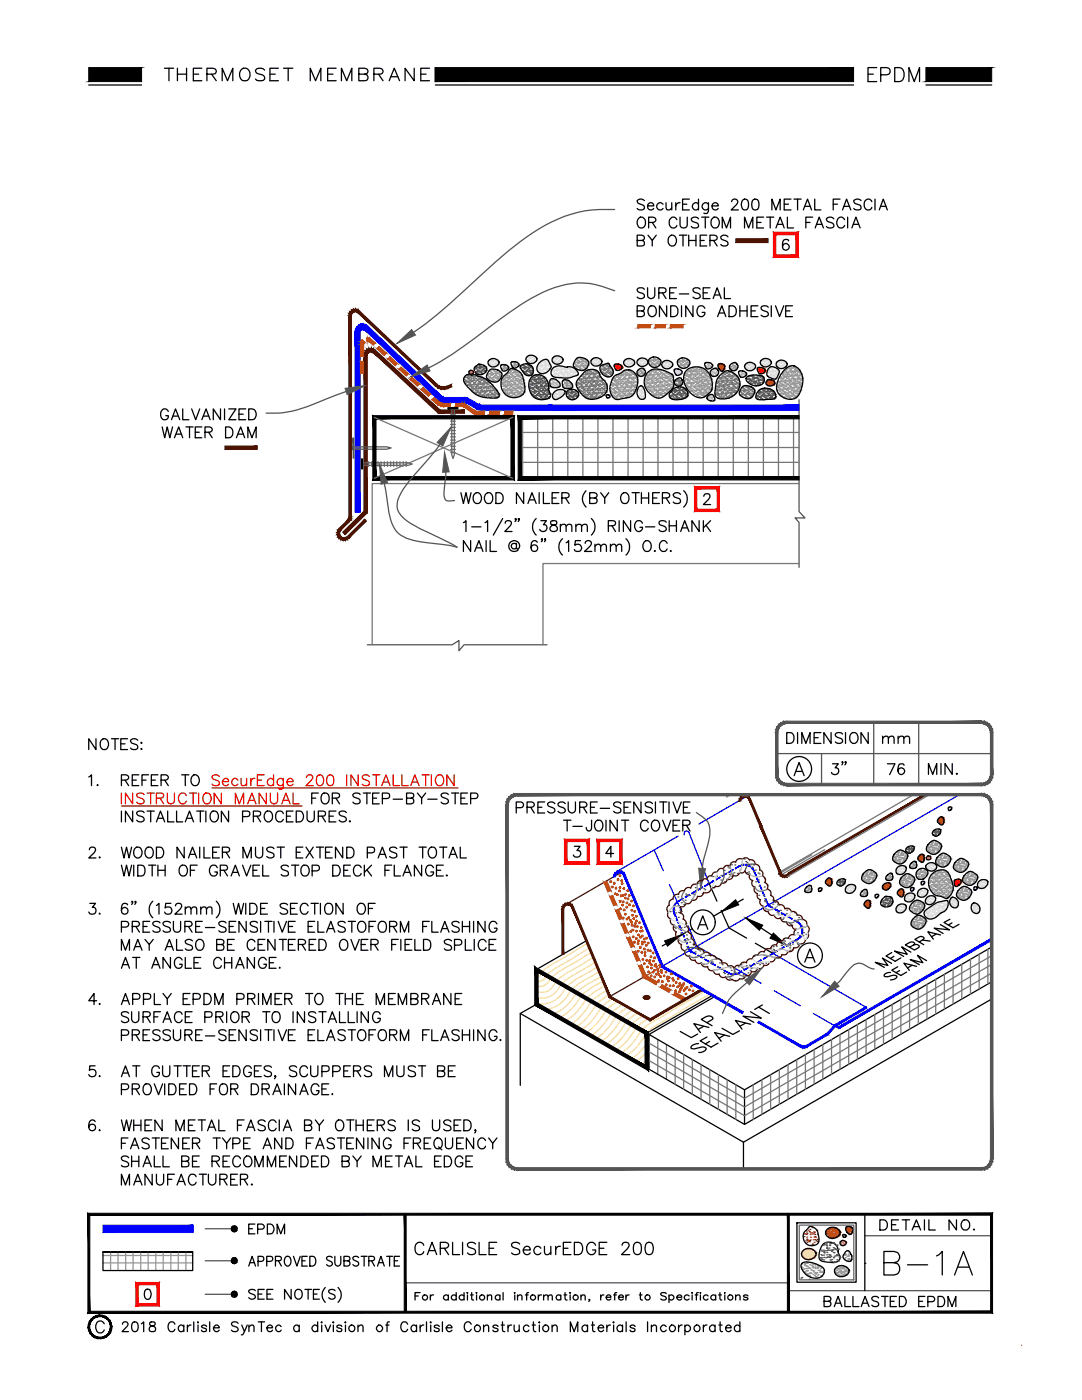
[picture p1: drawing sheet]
<svg xmlns="http://www.w3.org/2000/svg" width="216mm" height="279mm" viewBox="0 0 216 279" stroke-linecap="round" stroke-linejoin="round" font-family="sans-serif">
<defs><g id="words">
<text font-size="8.8" x="175" y="255.8">B-1A</text>
<text font-size="6.2" x="171.8" y="17.6">EPDM</text>
<text font-size="6.2" fill="#545454" x="164.7" y="155.9">3&quot;</text>
<g font-size="5.7">
<text x="31.7" y="17.3">THERMOSET MEMBRANE</text>
<text x="81.5" y="251.5">CARLISLE SecurEDGE 200</text>
</g>
<g font-size="5.3">
<text x="155.9" y="149.6">DIMENSION</text>
<text x="176" y="155.9">76</text>
<text x="163.3" y="262.1">BALLASTED EPDM</text>
</g>
<g font-size="4.9">
<text x="48.3" y="247.3">EPDM</text>
<text x="174.3" y="246.6">DETAIL NO.</text>
</g>
<text font-size="4.4" x="175" y="149.6">mm</text>
</g></defs>
<!-- layer: INSULATION2 -->
<g fill="none" stroke="#767676" stroke-width=".25">
<path d="M103.7 86.3h55.7M103.7 89.3h55.7M103.7 92.3h55.7M103.7 95.3h55.7M104.3 83.3v12.1M107.3 83.3v12.1M110.3 83.3v12.1M113.3 83.3v12.1M116.3 83.3v12.1M119.3 83.3v12.1M122.3 83.3v12.1M125.3 83.3v12.1"/>
<path d="M128.3 83.3v12.1M131.3 83.3v12.1M134.3 83.3v12.1M137.3 83.3v12.1M140.3 83.3v12.1M143.3 83.3v12.1M146.3 83.3v12.1M149.3 83.3v12.1M152.3 83.3v12.1M155.3 83.3v12.1M158.3 83.3v12.1M145.8 158.6l-.8 .5"/>
<path d="M148.6 158.6l-.4 .3M148.9 158.6l-.3 .2M149.2 158.6l-.4 .2M149.5 158.6l-.5 .3M182.3 158.6l-26.7 15.4M185.5 158.6l-28.4 16.4M162 170.6l-6.4 3.7M164.6 169.6l-8.8 5M179.8 199.5v6.9M181.5 198.4v7M183.2 197.5v6.9M185 196.5v6.9"/>
<path d="M186.7 195.4v7M188.4 194.5v6.9M190.2 193.4v7M191.9 192.4v7M193.6 191.5v6.9M195.4 190.4v7M197.1 189.5v6.9M197.9 192.5l-49.3 28.4-19.1-11M197.9 190.7l-49.3 28.5-19.1-11M197.9 194.2l-49.3 28.5-19.1-11M131.2 207.5v6.9M133 208.5v6.9"/>
<path d="M134.7 209.5v6.9M136.4 210.5v6.9M138.1 211.5v6.9M139.9 212.5v6.9M141.6 213.5v6.9M143.4 214.5v6.9M145.1 215.5v6.9M146.8 216.5v6.9M150.3 216.5v6.9M152 215.5v6.9M153.8 214.5v6.9M155.5 213.5v6.9"/>
<path d="M157.2 212.5v6.9M159 211.5v6.9M160.7 210.5v6.9M162.4 209.5v6.9M164.2 208.5v6.9M165.9 207.5v6.9M167.6 206.4v7M169.3 205.5v6.9M171.1 204.5v6.9M172.8 203.5v6.9M174.6 202.5v6.9M176.3 201.5v6.9"/>
<path d="M178 200.5v6.9"/>
</g>
<!-- layer: MEMBRANE1 -->
<g fill="#00f" stroke="#00f" stroke-width=".2">
<path d="M70.8 66.1v36.1h1.1zM70.8 66.1h1.1v36.1z"/>
<path d="M73 64.8l.4 .3-.7 .7zM73 64.8l-.4 .9 .1 .1zM72.5 64.6l.5 .2-.4 .9zM72.5 64.6l-.1 1 .2 .1zM72 64.7l.5-.1-.1 1zM72 64.7l.2 .9h.2zM71.6 64.9l.4-.2 .2 .9zM71.6 64.9l.5 .8 .1-.1zM71.2 65.2l.4-.3 .5 .8zM71.2 65.2l.7 .6 .2-.1zM71.2 65.2l.7 .6-1-.2zM70.9 65.6l1 .4v-.2zM70.9 65.6l1 .4-1.1 .1zM70.8 66.1h1.1v-.1z"/>
<path d="M73.4 65.1l-.7 .7 15.6 13.4zM72.7 65.8l15.6 13.4-.7 .7z"/>
<path d="M88.3 79.2l-.2 1-.5-.3zM88.3 79.2l-.2 1 .3-.9zM88.4 79.3l.2 1-.5-.1zM88.4 79.3l.2 1v-1z"/>
<path d="M88.6 79.3v1l4.1-1zM88.6 80.3l4.1-1v1z"/>
<path d="M93.1 79.4l.4 .1-.5 .9zM93.1 79.4l-.2 .9 .1 .1zM92.7 79.3l.4 .1-.2 .9zM92.7 79.3v1h.2z"/>
<path d="M93.5 79.5l-.5 .9 2.6 .4zM93 80.4l2.6 .4-.5 .8z"/>
<path d="M95.6 80.8l-.1 1-.4-.2zM95.6 80.8l-.1 1zM95.7 80.8l.2 1.1-.4-.1zM95.7 80.8l.2 1.1v-1.1z"/>
<path d="M95.9 80.8v1.1l14.3-1.1zM95.9 81.9l14.3-1.1v1.1z"/>
<path d="M154.2 190.2l.1 .1 .8-.6zM154.3 190.3l.8-.6 .1 .1z"/>
<path d="M155.5 189.4l.1 .2 .8-.6zM155.6 189.6l.8-.6z"/>
<path d="M156.9 188.7l.8-.5zM156.9 188.8l.8-.6 .1 .1z"/>
<path d="M158.2 187.9v.2l.9-.7zM158.2 188.1l.9-.7v.1z"/>
<path d="M159.1 187.4l.5-.2-.5 .3zM159.1 187.4l.5-.2-.1-.1zM159.5 187.1l.4-.3-.3 .4zM159.8 186.7l-.3 .4 .4-.3zM159.8 186.7l.1 .1zM159.8 186.6l.1 .1z"/>
<path d="M160.2 185.7l-.1 .6-.1-.1zM160 185.7v.5l.2-.5zM160.1 185.2l.1 .5h-.2zM160 185.3v.4l.1-.5z"/>
<path d="M159.9 184.7l-.1 .2zM159.8 184.8l.1-.1zM159.6 184.3l.3 .4-.1 .1zM159.6 184.3l-.1 .1 .3 .4zM159.1 184l.5 .3-.1 .1zM159.1 184v.1l.4 .3z"/>
<path d="M158.5 183.7l.6 .4v-.1zM158.5 183.7l.1-.1 .5 .4z"/>
<path d="M157.2 183l.8 .5zM157.2 182.9l.9 .5z"/>
<path d="M155.9 182.2l.8 .5 .1-.1zM155.9 182.1l.9 .5-.9-.4z"/>
<path d="M154.6 181.5l.9 .5v-.2zM154.7 181.3l.8 .5-.9-.3z"/>
<path d="M153.6 180.9l.6 .2zM153.6 180.7l.6 .4-.6-.2z"/>
<path d="M153.1 180.4l.1-.1 .1 .4zM153.2 180.3l.1 .4 .1-.1zM153.4 180.6l.2 .3-.3-.2zM153.4 180.6l.2 .3z"/>
<path d="M152.7 179.4l.4 1 .1-.1zM152.7 179.4h.1l.4 .9z"/>
<path d="M152.1 178l.4 .9h.1zM152.1 178h.1l.4 .9z"/>
<path d="M151.6 176.6l.3 1 .1-.1zM151.6 176.6l.4 .9z"/>
<path d="M151 175.2l.4 1 .1-.1zM151 175.2h.1l.4 .9z"/>
<path d="M150.4 173.8l.4 1 .1-.1zM150.4 173.8h.1l.4 .9z"/>
<path d="M150.2 173.3l.3 .5h-.1zM150.1 173.3l.3 .5-.2-.5zM150.1 173.2l.1 .1h-.1zM150.1 173.2v.1z"/>
<path d="M149.2 172.6l.5 .2-.1 .2zM149.2 172.6v.1l.4 .3zM148.8 172.5l.4 .1v.1zM148.8 172.5l.4 .2z"/>
<path d="M148.1 172.6l.2-.1v.2zM148.1 172.6l.2 .1zM147.5 172.8l.6-.1zM147.5 172.8l.1 .1 .5-.2z"/>
<path d="M146.7 173.4l.9-.5-.1-.1zM146.7 173.3l.8-.5-.8 .6z"/>
<path d="M145.5 174.1l.8-.5v-.1zM145.4 174l.9-.5-.8 .6z"/>
<path d="M144.2 174.9l.8-.5v-.1zM144.1 174.8l.9-.5-.8 .6z"/>
<path d="M142.8 175.6l.9-.5v-.1zM142.8 175.5l.9-.5-.9 .6z"/>
<path d="M141.5 176.4l.9-.5-.1-.1zM141.5 176.3l.8-.5-.8 .6z"/>
<path d="M153.7 190.7l.6-.4-.1-.1zM153.6 190.6l.6-.4-.5 .5z"/>
<path d="M152.4 191.4l.8-.6zM152.3 191.3l.9-.5-.8 .6z"/>
<path d="M151.1 192.2l.8-.5v-.2zM151 192.1l.9-.6-.8 .7z"/>
<path d="M149.7 192.9l.9-.5v-.1zM149.7 192.8l.9-.5z"/>
<path d="M148.5 193.7l.8-.6zM148.4 193.5l.9-.4-.8 .6z"/>
<path d="M147.4 194.3l.6-.4v-.1zM147.4 194.1l.6-.3-.6 .5z"/>
<path d="M145.4 194.1l.5 .4-.5-.2zM145.4 194.1l.5 .4v-.2zM145.9 194.3l.2 .2h-.2zM145.9 194.3l.2 .2v-.1z"/>
<path d="M146.6 194.4l.3 .1h-.2zM146.6 194.4l.3 .1v-.2zM146.9 194.3h.5l-.5 .2zM146.9 194.3h.5v-.2z"/>
<path d="M144.5 193.7l.9 .6v-.2zM144.5 193.6l.9 .5z"/>
<path d="M143.1 193l1 .4zM143.2 192.9l.9 .5-1-.4z"/>
<path d="M141.8 192.2l.9 .5 .1-.1zM141.9 192.1l.9 .5-1-.4z"/>
<path d="M140.6 191.5l.8 .5 .1-.2zM140.6 191.4l.9 .4z"/>
<path d="M139.2 190.7l.9 .5zM139.2 190.7l.1-.1 .9 .5z"/>
<path d="M137.9 189.9l1 .5zM138 189.8l.9 .6-1-.5z"/>
<path d="M137.5 189.4l.1 .3zM137.6 189.4v.3l.1-.1zM137.6 189.7l.1-.1 .2 .3zM137.7 189.6l.2 .3 .1-.1z"/>
<path d="M137.2 188.9l.4 .5zM137.2 188.9l.1-.1 .3 .6z"/>
<path d="M136.7 187.5l.3 .9zM136.7 187.5l.4 .9z"/>
<path d="M136.1 186.1l.4 1 .1-.1zM136.1 186.1h.1l.4 .9z"/>
<path d="M135.5 184.7l.5 .9zM135.5 184.7h.1l.4 .9z"/>
<path d="M134.9 183.3l.4 1 .1-.1zM134.9 183.3h.2l.3 .9z"/>
<path d="M134.5 182.4l.2 .5 .1-.1zM134.5 182.4l.1-.1 .2 .5z"/>
<path d="M135 180.1l.4-.3zM135 180.1l.1 .1 .3-.3zM135 180.1l.1 .1-.4 .3zM134.7 180.5l.4-.3zM134.7 180.5l-.2 .2zM134.5 180.7h.2l.1-.2z"/>
<path d="M134.4 181.1l.1 .1-.1 .2zM134.5 181.2l-.1 .2zM134.4 181.4v.4zM134.5 181.4l-.1 .4h.1zM134.4 181.8h.1v.6zM134.5 181.8v.6l.1-.1z"/>
<path d="M135.4 179.8l.8-.5zM135.4 179.9l.8-.6 .1 .1z"/>
<path d="M136.7 179l.9-.5zM136.8 179.1l.8-.6v.1z"/>
<path d="M138 178.3l.1 .1 .8-.6zM138.1 178.4l.8-.6z"/>
<path d="M139.3 177.5l.1 .1 .8-.6zM139.4 177.6l.8-.6z"/>
<path d="M140.6 176.8v.1l.9-.6zM140.6 176.9l.9-.6v.1z"/>
<path d="M167.4 205.3l30.6-17.7-.2-.3zM167.2 205l30.6-17.7-30.4 18z"/>
<path d="M20.5 246h18v-1.5zM20.5 244.5h18l-18 1.5z"/>
<path d="M110.2 80.8v1.1l49.2-1.1zM110.2 81.9l49.2-1.1v1.1z"/>
<path d="M166.9 204.7l6.1-3.5-.2-.3zM166.8 204.4l6-3.5-5.9 3.8z"/>
<path d="M166.5 204.6l.3-.2 .1 .3zM166.5 204.6l.3 .2 .1-.1z"/>
<path d="M166.5 204.6l-1.3 1.9 1.6-1.7zM166.5 204.6l-1.3 1.9-.3-.3z"/>
<path d="M164.8 206.4l.4 .1-.3 .2zM164.8 206.4l.4 .1-.3-.3z"/>
<path d="M160.9 209l4-2.3-.1-.3zM160.8 208.7l4-2.3-3.9 2.6z"/>
<path d="M159.9 208.7l.2 .5-.4-.2zM159.9 208.7l.2 .5 .1-.4zM160.2 208.8l.3 .4h-.4zM160.2 208.8l.3 .4v-.4zM160.5 208.8l.4 .2-.4 .2zM160.5 208.8l.4 .2-.1-.3z"/>
<path d="M151.2 204.1l8.5 4.9 .2-.3zM151.4 203.8l8.5 4.9-8.7-4.6z"/>
<path d="M140.1 197.6l8 4.7 .2-.3zM140.3 197.3l8 4.7-8.2-4.4zM132.3 193.2l7.8 4.4 .2-.3zM132.5 192.9l7.8 4.4-8-4.1z"/>
<path d="M131.8 192.6l.4-.1-.1 .4zM132.2 192.5l-.1 .4 .2-.2zM132.1 192.9l.2-.2v.5zM132.3 192.7v.5l.2-.3z"/>
<path d="M124.4 174.7l7.4 17.9 .4-.1zM124.4 174.7l.3-.2 7.5 18z"/>
<path d="M124.5 174.1l.2 .4-.3 .2zM124.5 174.1l-.3 .3 .2 .3zM124.1 173.9l.4 .2-.3 .3zM124.1 173.9l-.2 .3 .3 .2zM123.6 173.8l.5 .1-.2 .3zM123.6 173.8v.3l.3 .1zM123.2 173.9l.4-.1v.3zM123.2 173.9l.1 .3 .3-.1zM122.8 174.1l.4-.2 .1 .3zM122.8 174.1l.2 .3 .3-.2zM122.8 174.1l.2 .3-.5 .1zM122.5 174.5l.4 .2 .1-.3zM122.5 174.5l.4 .2-.5 .3zM122.4 175h.4l.1-.3z"/>
</g>
<!-- layer: SecurEDGE1 -->
<g fill="#4c1300" stroke="#4c1300" stroke-width=".2">
<path d="M72.8 103.6l-3.2 3.8 3.5-3.4zM69.3 107.1l3.5-3.5-3.2 3.8z"/>
<path d="M67.7 105.4l.3 .4h-.6zM67.4 105.8l.4 .2 .2-.2zM67.4 105.8l.4 .2-.5 .2zM67.3 106.2l.4 .1 .1-.3zM67.3 106.2l.4 .1-.5 .4zM67.2 106.7l.5-.1v-.3zM67.2 106.7l.5-.1-.3 .5zM67.7 106.6l-.3 .5 .4-.3zM67.4 107.1l.4-.3-.2 .6zM67.8 106.8l-.2 .6 .4-.3zM67.6 107.4l.4-.3v.6zM68 107.1v.6l.2-.4zM68.2 107.3l.2 .5-.4-.1zM68.2 107.3l.2 .5 .1-.5zM68.5 107.3l.3 .6-.4-.1zM68.5 107.3l.3 .6v-.6zM68.8 107.3l.5 .4-.5 .2zM68.8 107.3l.5 .4-.3-.4zM69 107.3l.6 .1-.3 .3zM69 107.3l.6 .1-.3-.3z"/>
<path d="M67.7 105.4l.3 .4 1.4-2.1zM69.4 103.7l.3 .4-1.7 1.7z"/>
<path d="M69.4 103.7l.5 .1-.2 .3zM69.5 103.6l-.1 .1 .5 .1zM69.5 103.6l.6-.1-.2 .3zM69.6 103.4l-.1 .2 .6-.1zM69.6 103.4l.5-.2v.3zM69.6 103.2v.2l.5-.2z"/>
<path d="M69.6 62.9v40.3h.5zM69.6 62.9h.5v40.3z"/>
<path d="M71.4 61.8l.3 .2-.3 .4zM71.4 61.8l-.2 .5 .2 .1zM71 61.7l.4 .1-.2 .5zM71 61.7v.5l.2 .1zM70.6 61.7h.4v.5zM70.6 61.7l.1 .5h.3zM70.2 61.9l.4-.2 .1 .5zM70.2 61.9l.3 .4 .2-.1zM70.2 61.9l.3 .4-.6-.1zM69.9 62.2l.4 .3 .2-.2zM69.9 62.2l.4 .3h-.6zM69.7 62.5l.5 .2 .1-.2zM69.7 62.5l.5 .2-.6 .2zM69.6 62.9h.5l.1-.2z"/>
<path d="M71.7 62l-.3 .4 15.8 14.3zM71.4 62.4l15.8 14.3-.3 .4z"/>
<path d="M86.9 77.1l.3-.4 .2 .8zM87.2 76.7l.2 .8 .2-.5zM87.6 77l.4 .7-.6-.2zM87.6 77l.4 .7 .1-.5zM88.1 77.2l.6 .5h-.7zM88.1 77.2l.6 .5-.1-.5zM88.6 77.2l.7 .3-.6 .2zM88.6 77.2l.7 .3-.2-.4z"/>
<path d="M89.1 77.1l.2 .4 .7-.8zM90 76.7l.2 .5-.9 .3z"/>
<path d="M87.5 82.5h5.2v-.7zM87.8 81.8h4.9l-5.2 .7zM74.4 70.3l13.1 12.2 .3-.7zM74.9 69.8l12.9 12-13.4-11.5z"/>
<path d="M74.5 69.6l.4 .2-.5 .5zM74.5 69.6l-.3 .6 .2 .1zM74.1 69.5l.4 .1-.3 .6zM74.1 69.5l-.1 .7h.2zM73.6 69.5h.5l-.1 .7zM73.6 69.5l.2 .7h.2zM73.3 69.7l.3-.2 .2 .7zM73.3 69.7l.3 .6 .2-.1zM72.9 70l.4-.3 .3 .6zM72.9 70l.5 .4 .2-.1zM72.9 70l.5 .4h-.7zM72.7 70.4l.6 .2 .1-.2zM72.7 70.4l.6 .2-.7 .2zM72.6 70.8h.7v-.2z"/>
<path d="M72.6 70.8l.7 31.5v-31.5zM72.6 70.8l.7 31.5-.7-.2zM72.6 102.1l-3.8 4.6 4.5-4.4zM68.4 106.2l4.2-4.1-3.8 4.6z"/>
<path d="M157.7 174.4l27.1-15.7-.2-.3zM157.5 174.1l27.1-15.7-26.9 16z"/>
<path d="M157.5 174.1l.2 .3-.4-.1zM157.3 174.3l.4 .1z"/>
<path d="M155.4 173.9h.4l-.3 .5zM155.8 173.9l-.3 .5 .3-.2zM155.5 174.4l.3-.2-.1 .5zM155.8 174.2l-.1 .5 .3-.2zM155.7 174.7l.3-.2 .1 .5zM156 174.5l.1 .5 .1-.3zM156.2 174.7l.3 .4-.4-.1zM156.2 174.7l.3 .4v-.4zM156.5 174.7l.5 .3-.5 .1zM156.5 174.7l.5 .3-.1-.3zM156.9 174.7l.5 .1-.4 .2zM156.9 174.7l.5 .1-.3-.3zM157.1 174.5l.5-.1-.2 .4zM157.3 174.3l-.2 .2 .5-.1z"/>
<path d="M151.7 165l3.7 8.9h.4zM151.7 165l.3-.2 3.8 9.1zM149.4 159.5l2.3 5.5 .3-.2zM149.4 159.5l.3-.1 2.3 5.4z"/>
<path d="M149.5 159l.2 .4-.3 .1zM149.2 159.3l.2 .2 .1-.5zM149.1 158.8l.4 .2-.3 .3zM149.1 158.8l-.1 .3 .2 .2zM148.6 158.7l.5 .1-.1 .3zM148.6 158.7v.3l.4 .1zM148.2 158.8l.4-.1v.3zM148.2 158.8l.2 .3 .2-.1zM147.8 159l.4-.2 .2 .3zM147.8 159l.3 .3 .3-.2zM147.8 159l.3 .3-.6 .1zM147.5 159.4l.4 .1 .2-.2zM147.5 159.4l.4 .1-.4 .4zM147.5 159.9h.3l.1-.4z"/>
<path d="M129.7 203.7l10.6-6.1-.2-.3zM129.7 203.3l10.4-6-10.4 6.4zM121.5 199l8.2 4.7v-.4zM121.5 199l.3-.2 7.9 4.5zM114.1 181.1l7.4 17.9 .3-.2zM114.1 181.1l.3-.2 7.4 17.9z"/>
<path d="M114.1 180.5l.3 .4-.3 .2zM114.1 180.5l-.3 .3 .3 .3zM113.8 180.3l.3 .2-.3 .3zM113.8 180.3l-.2 .3 .2 .2zM113.3 180.2l.5 .1-.2 .3zM113.3 180.2v.4h.3zM112.8 180.3l.5-.1v.4zM112.8 180.3l.2 .3h.3zM112.5 180.5l.3-.2 .2 .3zM112.5 180.5l.2 .3 .3-.2zM112.5 180.5l.2 .3-.5 .1zM112.2 180.9l.3 .2 .2-.3zM112.2 180.9l.3 .2-.4 .3zM112.1 181.4h.4v-.3z"/>
<path d="M112.1 181.4l.4 9v-9zM112.1 181.4l.4 9h-.4z"/>
<path d="M146.8 47.7v.7l6.5-.7zM146.8 48.4l6.5-.7v.7z"/>
<path d="M44.9 89v.7l6.4-.7zM44.9 89.7l6.4-.7v.7z"/>
</g>
<!-- layer: NOTES -->
<g fill="none" stroke="#000" stroke-width=".25">
<path d="M137.6 39.7h-1.4v2.2h1.4M139.4 39.7v2.2M148.3 39.9a.66 .66 0 0 1 1 .3 1.95 1.95 0 0 1-.2 1.6 .71 .71 0 0 1-1-.3 1.54 1.54 0 0 1 .2-1.6zM150.3 39.9a.7 .7 0 0 1 1.1 .3 1.95 1.95 0 0 1-.3 1.6 .74 .74 0 0 1-1-.3 1.84 1.84 0 0 1 .2-1.6zM157.8 39.7h-1.3v2.2h1.3M158.4 39.7h1.5M159.1 39.7v2.2M162.6 39.7v2.2h1.2M167.6 39.7h-1.3v2.2M174.6 39.7v2.2M127.1 48l1.3-.1a.47 .47 0 0 0 0-.8l-1.3-.2v2.2l1.3-.1a.58 .58 0 0 0 0-.9l-.3-.1M127.4 43.7a.79 .79 0 0 1 .9-.3 .79 .79 0 0 1 .5 .8 .95 .95 0 0 1-.2 1 .95 .95 0 0 1-1 .2 1.3 1.3 0 0 1-.2-1.7z"/>
<path d="M128.6 57.7a.82 .82 0 0 0-1.5 .2l.5 .5 .9 .3 .1 .6a.97 .97 0 0 1-1.5 0M128.6 40a.82 .82 0 0 0-1.5 .2l.3 .4 .8 .3a.52 .52 0 0 1 .4 .4 .52 .52 0 0 1-.2 .5 1.04 1.04 0 0 1-1.3-.2M129.2 57.4v1.6a.72 .72 0 0 0 .7 .6 .72 .72 0 0 0 .8-.6v-1.6M129.2 41.1h1.2a.62 .62 0 0 0-.6-.7 .62 .62 0 0 0-.6 .7 .67 .67 0 0 0 .4 .8 .67 .67 0 0 0 .8-.3M129.3 46.9l.8 1.1 .9-1.1M129.4 44.4l1.3-.1a.47 .47 0 0 0 0-.8l-1.3-.2v2.2M130.1 44.4l.8 1.1M130.1 48v1.1M131.5 58.4h.9l.4-.2a.5 .5 0 0 0-.1-.7l-1.2-.1v2.2M132.2 58.4l.7 1.2M132.3 40.8a.71 .71 0 0 0-1-.1 .71 .71 0 0 0 0 1 .71 .71 0 0 0 1-.1M132.9 40.5l.1 1.3 .5 .1 .5-.4"/>
<path d="M133.5 47.3a.79 .79 0 0 1 1-.3 .79 .79 0 0 1 .5 .8 .95 .95 0 0 1-.2 1 .95 .95 0 0 1-1.1 .2 1.3 1.3 0 0 1-.2-1.7zM133.6 58.4h.9M134 40.5v1.4M134.8 40.5v1.4M135 57.4h-1.4v2.2h1.4M135.1 43.8a.79 .79 0 0 0-1-.5 .79 .79 0 0 0-.6 .9 .95 .95 0 0 0 .2 1 .95 .95 0 0 0 1.1 .2l.3-.4M135.6 58.7h1.8M135.6 46.9h1.4M135.7 40.5a.79 .79 0 0 0-.9 .6M135.7 43.3v1.6a.73 .73 0 0 0 .7 .6 .73 .73 0 0 0 .7-.6v-1.6M136.2 40.8h.8M136.3 46.9v2.2"/>
<path d="M137.4 46.9v2.2M137.4 48h1.5M138.9 46.9v2.2M139.4 40.8a.69 .69 0 0 0-1-.1 .69 .69 0 0 0 0 1 .69 .69 0 0 0 1-.1M139.4 43.7a.81 .81 0 0 0-.8-.4 .81 .81 0 0 0-.7 .5l.2 .4 .9 .3a.55 .55 0 0 1 .2 .9 1.12 1.12 0 0 1-1.3-.2M139.7 57.7a.82 .82 0 0 0-1.4 .2l.4 .5 .6 .1a.55 .55 0 0 1 .2 1 .96 .96 0 0 1-1.2-.2M139.7 48h.8M140 43.3h1.4M140.3 58.4h.9M140.7 43.3v2.2M141 46.9h-1.3v2.2h1.3M141.4 40.5v1.6l-.2 .3a.58 .58 0 0 1-.8 .1"/>
<path d="M141.4 40.8a.71 .71 0 0 0-1.1-.1 .71 .71 0 0 0 0 1 .71 .71 0 0 0 1.1-.1M141.7 57.4h-1.4v2.2h1.4M141.7 48l1.2-.1a.47 .47 0 0 0 0-.8l-1.2-.2v2.2M142.1 41.1h1.2a.62 .62 0 0 0-.6-.7 .62 .62 0 0 0-.6 .7 .67 .67 0 0 0 .4 .8 .67 .67 0 0 0 .8-.3M142.1 43.7l.2-.2a.98 .98 0 0 1 1.1 .3 .98 .98 0 0 1 0 1.2 .78 .78 0 0 1-.9 .5 .78 .78 0 0 1-.6-.8v-.5zM142.3 59.6l.8-2.2 .8 2.2M142.4 48l.7 1.1M142.6 58.9h1M144.1 45.5v-2.2l.9 2.2 .8-2.2v2.2M144.5 57.4v2.2h1.3M145.3 47.3a.8 .8 0 0 0-.8-.4 .8 .8 0 0 0-.7 .5l.4 .5a1.14 1.14 0 0 1 1.1 .6v.3a.97 .97 0 0 1-1.5 0M146 40.2l.4-.5 .6 .2a.5 .5 0 0 1 .1 .7l-1.2 1.3h1.4"/>
<path d="M148.6 45.5v-2.2l.8 2.2 .8-2.2v2.2M151 44.4h.9M152.4 43.3h-1.4v2.2h1.4M153 43.3h1.4M153.7 43.3v2.2M154 41.9v-2.2l.8 2.2 .9-2.2v2.2M154.8 45.5l.9-2.2 .8 2.2M155.1 44.8h1.1M156.5 40.8h.8M157.1 43.3v2.2h1.2M157.4 48.1a.64 .64 0 0 0-1.2 .1 1.61 1.61 0 0 0 .2 1.6 .68 .68 0 0 0 1-.3 .68 .68 0 0 0-.4-.9 .68 .68 0 0 0-.9 .6M160.3 41.9l.8-2.2 .8 2.2"/>
<path d="M160.6 41.2h1M160.8 44.4h.8M162.2 43.3h-1.4v2.2M162.7 45.5l.8-2.2 .8 2.2M163 44.8h1M166.3 40.8h.8M166.4 43.7a.84 .84 0 0 0-1.5 .1l.2 .4 .9 .3a.55 .55 0 0 1 .2 .9 1.12 1.12 0 0 1-1.3-.2M168.1 41.9l.8-2.2 .9 2.2M168.4 41.2h1M168.5 43.8a.81 .81 0 0 0-.9-.5 .81 .81 0 0 0-.6 .9 .95 .95 0 0 0 .2 1 .95 .95 0 0 0 1 .2l.3-.4M169.1 43.3v2.2M170 45.5l.8-2.2 .8 2.2"/>
<path d="M170.3 44.8h1M171.8 40a.83 .83 0 0 0-1.4 .2l.2 .4 .8 .3a.55 .55 0 0 1 .2 .9 1.12 1.12 0 0 1-1.2-.2M174 40.2a.79 .79 0 0 0-.9-.5 .79 .79 0 0 0-.7 .9 .95 .95 0 0 0 .2 1 .95 .95 0 0 0 1.1 .2l.3-.4M175.4 41.9l.8-2.2 .9 2.2M175.7 41.2h1.1M127.1 62h1.3l.2-.4-.2-.5-1.3-.1v2.2l1.3-.1a.56 .56 0 0 0 .2-.6 .56 .56 0 0 0-.5-.5M129.7 61.1a1.08 1.08 0 0 1 1.3 .8 1.08 1.08 0 0 1-.7 1.3 1.14 1.14 0 0 1-1-.8 1.14 1.14 0 0 1 .4-1.3zM133 61v2.2l-1.4-2.2v2.2M133.8 61h.7a1.15 1.15 0 0 1 .8 1.1 1.15 1.15 0 0 1-.8 1.1h-.7zM136 61v2.2M138.3 61v2.2l-1.5-2.2v2.2M140.6 61.5a.81 .81 0 0 0-.9-.5 .81 .81 0 0 0-.6 .8 .91 .91 0 0 0 .3 1.2 .91 .91 0 0 0 1.1-.1l.1-.6h-.5"/>
<path d="M143.2 63.2l.8-2.2 .8 2.2M143.5 62.5h1M145.5 61h.7a1.15 1.15 0 0 1 .7 1.1 1.15 1.15 0 0 1-.7 1.1h-.7zM147.6 61v2.2M147.6 62h1.5M149.1 61v2.2M149.9 62h.8M151.2 61h-1.3v2.2h1.3M153.3 61.3a.82 .82 0 0 0-1.4 .2 1.35 1.35 0 0 0 1.2 .8l.2 .3v.3a.97 .97 0 0 1-1.4 0M153.9 61v2.2M154.7 61l.8 2.2 .9-2.2M156.8 62h.8"/>
<path d="M158.1 61h-1.3v2.2h1.3M32.4 85.2l.5 2.2 .5-2.2 .5 2.2 .5-2.2M33.6 82.1a.79 .79 0 0 0-.9-.5 .79 .79 0 0 0-.6 .9 .95 .95 0 0 0 .2 1 .95 .95 0 0 0 1 .2l.2-.2 .1-.5h-.5M34.2 83.8l.8-2.2 .9 2.2M34.5 83h1M34.8 87.4l.9-2.2 .8 2.2M35.2 86.6h1M36.5 81.6v2.2h1.2M37.1 85.2h1.4M37.8 85.2v2.2M38.2 81.6l.8 2.2 .8-2.2M39 86.3h.8"/>
<path d="M40.3 83.8l.8-2.2 .8 2.2M40.3 85.2h-1.3v2.2h1.3M40.6 83h1M40.9 86.3h.9a.58 .58 0 0 0 .5-.7l-.5-.4h-.9v2.2M41.6 86.3l.7 1.1M44 81.6v2.2l-1.4-2.2v2.2M44.8 81.6v2.2M45 85.2h.7a1.16 1.16 0 0 1 .8 1.1 1.16 1.16 0 0 1-.8 1.1h-.7zM45.6 81.6h1.5l-1.5 2.2h1.5M47.2 87.4l.8-2.2 .8 2.2M47.5 86.6h1M47.7 82.7h.8"/>
<path d="M49 81.6h-1.3v2.2h1.3M49.5 87.4v-2.2l.8 2.2 .8-2.2v2.2M49.6 81.6h.7a1.13 1.13 0 0 1 .8 1.1 1.13 1.13 0 0 1-.8 1.1h-.7zM92 98.3l.5 2.2 .5-2.2 .5 2.2 .5-2.2M94.8 98.5a.98 .98 0 0 1 1.2 .3 .98 .98 0 0 1-.1 1.2 .78 .78 0 0 1-.8 .5 .78 .78 0 0 1-.7-.8 1.11 1.11 0 0 1 .4-1.2zM97.1 98.5l.2-.2a1.14 1.14 0 0 1 1.1 .8 1.14 1.14 0 0 1-.5 1.3 1.04 1.04 0 0 1-1.2-.4 1.04 1.04 0 0 1 .2-1.3zM98.9 98.3h.8a1.16 1.16 0 0 1 .7 1.1 1.16 1.16 0 0 1-.7 1.1h-.8zM104.5 98.3v2.2l-1.4-2.2v2.2M105.6 99.8h1.1M107.6 98.3v2.2M108.4 98.3v2.2h1.3M110.2 99.4h.8"/>
<path d="M111.5 98.3h-1.3v2.2h1.3M112.1 99.4l1.2-.1a.47 .47 0 0 0 0-.8l-1.2-.2v2.2M112.8 99.4l.8 1.1M116.9 97.9a2.19 2.19 0 0 0 0 3.3M117.7 99.4l1.2-.1a.47 .47 0 0 0 0-.8l-1.2-.2v2.2h.9a.57 .57 0 0 0 .5-.3 .57 .57 0 0 0-.1-.6l-.4-.2M119.9 98.3l.8 1.1 .8-1.1M120.7 99.4v1.1M124.1 98.7l.4-.4a1.14 1.14 0 0 1 1 .8 1.14 1.14 0 0 1-.4 1.3 1.04 1.04 0 0 1-1.2-.4 1.04 1.04 0 0 1 .2-1.3zM126.1 98.3h1.5M126.8 98.3v2.2M128 99.4h1.4M128 98.3v2.2"/>
<path d="M129.4 98.3v2.2M130.2 99.4h.9M131.6 98.3h-1.4v2.2h1.4M132.2 99.4l1.2-.1a.47 .47 0 0 0 0-.8l-1.2-.2v2.2M132.9 99.4l.7 1.1M135.8 98.7a.81 .81 0 0 0-.8-.4 .81 .81 0 0 0-.7 .5l.2 .4 .9 .3a.55 .55 0 0 1 .2 .9 1.12 1.12 0 0 1-1.3-.2M136.4 97.9a2.19 2.19 0 0 1 0 3.3M140.4 99l.2-.4 .3-.1h.4l.3 .2a.73 .73 0 0 1-.2 1l-1.1 1h1.5M92.5 104.3l.5-.4v2.2M93.9 107.9v2.2l-1.4-2.2v2.2M94.1 105.1h1.9M94.7 110.1l.9-2.2 .8 2.2"/>
<path d="M95.1 109.3h1M96.8 104.3l.5-.4v2.2M97 107.9v2.2M97.8 107.9v2.2h1.3M100.3 103.5l-1.9 3.3M100.8 104.4a.44 .44 0 0 1 .4-.5h.4a.49 .49 0 0 1 .4 .3 .49 .49 0 0 1 0 .5l-1.3 1.4h1.5M103 103.6l-.1 .1-.1-.1h.2l-.2 .5M103.1 108.7a.55 .55 0 0 0-.6-.3 .55 .55 0 0 0-.5 .4 .59 .59 0 0 0 .3 .7 .59 .59 0 0 0 .7 0l.1-.3M103.1 108.4v1.1h.1a.8 .8 0 0 0 .5-.8 .8 .8 0 0 0-.6-.7 1.09 1.09 0 0 0-1.6 1.2 1.09 1.09 0 0 0 1.9 .6M103.6 103.6l-.1 .1-.1-.1h.2l-.2 .5M105.3 100.5l.8-2.2 .9 2.2M107 103.5a2.23 2.23 0 0 0 0 3.3"/>
<path d="M107.2 108.2a.6 .6 0 0 0-.9-.2 1.71 1.71 0 0 0 0 2 .66 .66 0 0 0 .9-.3 .66 .66 0 0 0-.4-.9 .66 .66 0 0 0-.8 .5M107.9 103.9h1.1l-.6 .8a.72 .72 0 0 1 .7 1 .72 .72 0 0 1-1.2 .2l-.2-.3M108.2 107.6l-.1 .1-.1-.1h.2l-.2 .5M108.9 107.6l-.2 .1-.1-.1h.3l-.3 .5M110 104a.45 .45 0 0 0 .2 .7 .79 .79 0 0 1 .8 .3 .79 .79 0 0 1 0 .9 .74 .74 0 0 1-.8 .2 .74 .74 0 0 1-.5-.7 1.32 1.32 0 0 1 1.3-.8l.1-.4a.87 .87 0 0 0-1.1-.2zM111.8 105a.73 .73 0 0 1 1-.3l.2 1.4M111.8 104.6v1.5M112.2 107.5a2.19 2.19 0 0 0 0 3.3M113 105a.73 .73 0 0 1 1-.3l.1 1.4M113 108.3l.5-.4v2.2M114.9 105a.73 .73 0 0 1 1-.3l.1 1.4M114.9 104.6v1.5"/>
<path d="M115.8 107.9h-1l-.1 .9a.77 .77 0 0 1 1.2 0 .77 .77 0 0 1-.2 1.1 .77 .77 0 0 1-1.1-.2M116 105a.73 .73 0 0 1 1.1-.3l.1 1.4M116.8 108.4v-.1a.66 .66 0 0 1 1.1-.2 .72 .72 0 0 1-.2 .9l-1.1 1.1h1.5M118 103.5a2.23 2.23 0 0 1 0 3.3M118.7 109l.5-.4 .5 .1 .2 1.4M118.7 108.6v1.5M119.9 109l.5-.4 .5 .1 .1 1.4M121.4 104.9l1.2-.1a.47 .47 0 0 0 0-.8l-1.2-.1v2.2M121.8 109l.5-.4 .5 .1 .2 1.4M121.8 108.6v1.5M122.1 104.9l.7 1.2M123 109l.5-.4 .5 .1 .1 1.4"/>
<path d="M123.5 103.9v2.2M124.9 107.5a2.19 2.19 0 0 1 0 3.3M125.8 103.9v2.2l-1.4-2.2v2.2M128.2 104.4a.81 .81 0 0 0-.9-.5 .81 .81 0 0 0-.7 .8 .95 .95 0 0 0 .2 1 .95 .95 0 0 0 1.1 .2l.3-.4v-.3h-.5M128.5 108.2a.79 .79 0 0 1 .9-.3 .79 .79 0 0 1 .5 .8 .95 .95 0 0 1-.2 1.1 .95 .95 0 0 1-1 .2 1.3 1.3 0 0 1-.2-1.8zM128.8 105.1h1.9M130.7 109.9v.2l.1-.1M132.9 104.2a.82 .82 0 0 0-1.4 .2l.2 .3 .8 .3a.55 .55 0 0 1 .2 .9 .9 .9 0 0 1-1.2-.2M133.1 108.4a.78 .78 0 0 0-.9-.5 .78 .78 0 0 0-.6 .8 .95 .95 0 0 0 .2 1.1 .95 .95 0 0 0 1 .2l.3-.5M133.5 103.9v2.2M133.5 104.9h1.5M133.8 109.9v.2l.2-.1"/>
<path d="M135 103.9v2.2M135.8 106.1l.8-2.2 .9 2.2M136.1 105.4h1M139.5 103.9v2.2l-1.4-2.2v2.2M140.3 103.9v2.2M140.9 104.8l.9 1.3M141.8 103.9l-1.5 1.5M17.7 155.1l.6-.5v2.2M19.1 147.4v2.2l-1.4-2.2v2.2M19.5 156.6l-.1 .1h.2M20.2 147.7a.91 .91 0 0 1 1.2-.1 .91 .91 0 0 1 .2 1.2 .83 .83 0 0 1-.8 .8 .83 .83 0 0 1-.8-.8zM22.2 147.4h1.5"/>
<path d="M23 147.4v2.2M24.1 148.4h.8M24.2 155.7l1.3-.1a.47 .47 0 0 0 0-.8l-1.3-.2v2.2M24.9 155.7l.8 1.1M25.5 147.4h-1.4v2.2h1.4M26.4 155.7h.8M27.5 147.7a.82 .82 0 0 0-1.5 .2l.3 .4 .8 .3a.52 .52 0 0 1 .4 .4 .52 .52 0 0 1-.2 .5 1.04 1.04 0 0 1-1.3-.2M27.7 154.6h-1.3v2.2h1.3M28.2 148.2l.1 .1-.1 .1zM28.2 149.4l.1 .1-.1 .1zM28.3 155.7h.8M29.6 154.6h-1.3v2.2"/>
<path d="M30.2 155.7h.8M31.5 154.6h-1.3v2.2h1.3M32.1 155.7h1a.58 .58 0 0 0 .5-.6l-.5-.5h-1v2.2M32.9 155.7l.7 1.1M36.3 154.6h1.4M37 154.6v2.2M38.3 155l.2-.2a.98 .98 0 0 1 1.2 .3 .98 .98 0 0 1-.1 1.2 .78 .78 0 0 1-.9 .5 .78 .78 0 0 1-.6-.8v-.5zM62.2 159.3h.8M63.5 158.3h-1.3v2.1M64.4 158.4a.81 .81 0 0 1 1.3 .7 .93 .93 0 0 1-.2 1 .93 .93 0 0 1-1.1 .2 1.37 1.37 0 0 1 0-1.9zM66.3 159.3l1.2-.1a.47 .47 0 0 0 0-.8l-1.2-.1v2.1M67 159.3l.7 1.1"/>
<path d="M71.9 158.6a.82 .82 0 0 0-1.5 .2l.2 .3 .9 .3a.55 .55 0 0 1 .2 .9 .94 .94 0 0 1-1.3-.2M72.5 158.3h1.4M73.2 158.3v2.1M74.4 159.3h.8M75.7 158.3h-1.3v2.1h1.3M76.3 159.4l1.2-.1a.58 .58 0 0 0 0-.9l-1.2-.1v2.1M78.5 159.5h1.8M81.1 159.3l1.3-.1a.47 .47 0 0 0 0-.8l-1.3-.1v2.1l1.3-.1a.56 .56 0 0 0 .2-.6 .56 .56 0 0 0-.5-.4M83.3 158.3l.8 1 .8-1M84.1 159.3v1.1M85.4 159.5h1.8M89.5 158.6a.82 .82 0 0 0-1.5 .2l.4 .4a1.14 1.14 0 0 1 1.1 .6v.3a.89 .89 0 0 1-1.5 0"/>
<path d="M90.1 158.3h1.4M90.8 158.3v2.1M92 159.3h.8M93.3 158.3h-1.3v2.1h1.3M93.9 159.4h.9a.58 .58 0 0 0 .4-1l-.4-.1h-.9v2.1M158.5 154.8l.9-2.6 1.1 2.6M158.8 154h1.3M185.3 154.5v-2.1l.8 2.1 .8-2.1v2.1M187.8 152.4v2.1M190 152.4v2.1l-1.4-2.1v2.1M190.9 154.3l-.1 .1 .1 .1 .1-.1M17.8 169.6l.1-.3a.66 .66 0 0 1 1.2 .2l-.3 .7-1.1 1h1.4"/>
<path d="M19.9 171v.2l.1-.1M24.2 169.1l.5 2.1 .5-2.1 .6 2.1 .5-2.1M24.2 172.7l.5 2.1 .5-2.1 .6 2.1 .5-2.1M24.2 161.9v2.1M26.5 161.9v2.1l-1.5-2.1v2.1M26.5 180h-.2l.1-.1 .1 .1-.2 .5M26.7 172.7v2.1M27.1 169.1a.99 .99 0 0 1 1.2 .4 .99 .99 0 0 1-.1 1.2 .79 .79 0 0 1-.9 .5 .79 .79 0 0 1-.6-.8 1.2 1.2 0 0 1 .4-1.3zM27.1 180h-.2l.1-.1 .1 .1-.2 .5M27.5 172.7h.7a1.15 1.15 0 0 1 .8 1 1.15 1.15 0 0 1-.8 1.1h-.7zM28.8 162.2a.86 .86 0 0 0-1.5 .2l.4 .4 .6 .2a.55 .55 0 0 1 .2 .9 .97 .97 0 0 1-1.2-.2M29.4 169.1a1.01 1.01 0 0 1 1.1 .4 1.01 1.01 0 0 1 0 1.2 .81 .81 0 0 1-.9 .5 .81 .81 0 0 1-.7-.8 1.48 1.48 0 0 1 .5-1.3z"/>
<path d="M29.4 161.9h1.4M29.6 172.7h1.5M30.1 161.9v2.1M30.4 172.7v2.1M30.5 179.9a2.23 2.23 0 0 0 0 3.3M31.2 164l.8-2.1 .9 2.1M31.2 169.1h.7a1.15 1.15 0 0 1 .8 1 1.15 1.15 0 0 1-.8 1.1h-.7zM31.5 163.3h1M31.5 172.7v2.1M31.5 173.7h1.4M32.9 172.7v2.1M33.5 161.9v2.1h1.2"/>
<path d="M35.2 161.9v2.1h1.3M36 173a.8 .8 0 0 1 .9-.3 .8 .8 0 0 1 .5 .8 .96 .96 0 0 1-.2 1 .96 .96 0 0 1-1 .2 1.34 1.34 0 0 1-.2-1.7zM36.8 169.1v2.1l-1.5-2.1v2.1M37 164l.8-2.1 .8 2.1M37.3 163.3h1M37.6 171.2l.8-2.1 .9 2.1M37.9 170.5h1M38 173.7h.8M39.3 161.9h1.4M39.3 172.7h-1.3v2.1M39.8 169.1v2.1M40 161.9v2.1"/>
<path d="M40.7 169.1v2.1h1.2M41.1 161.9v2.1M42.3 162a1.04 1.04 0 0 1 1.2 .4 1.04 1.04 0 0 1-.1 1.3l-.5 .3a1.14 1.14 0 0 1-1-.8 1.14 1.14 0 0 1 .4-1.2zM42.4 170.1h.8M43.2 179.9a2.23 2.23 0 0 1 0 3.3M43.4 173.2a.81 .81 0 0 0-.9-.5 .81 .81 0 0 0-.7 .8 .97 .97 0 0 0 .2 1 .97 .97 0 0 0 1.1 .2l.3-.4v-.3h-.5M43.8 169.1h-1.4v2.1h1.4M44 173.7l1.2-.1 .2-.3-.1-.4-.4-.2h-.9v2.1M44.4 170.1l1.2-.1 .2-.3-.1-.4-.4-.2h-.9v2.1M44.7 173.7l.7 1.1M45.1 170.1l.7 1.1M45.6 161.9v2.1l-1.4-2.1v2.1"/>
<path d="M46.1 174.8l.9-2.1 .8 2.1M46.5 174.1h1M48.4 163l1.2-.1a.58 .58 0 0 0 0-.9l-1.2-.1v2.1M48.4 172.7l.8 2.1 .9-2.1M48.5 171.2v-2.1l.8 2.1 .8-2.1v2.1M50.5 173.7h.8M50.6 162.9l1.2-.1a.52 .52 0 0 0 0-.8l-1.2-.1v2.1M51 169.1v1.5a.72 .72 0 0 0 .7 .6 .72 .72 0 0 0 .7-.6v-1.5M51.3 162.9l.7 1.1M51.8 172.7h-1.3v2.1h1.3M52.4 172.7v2.1h1.3M52.9 162.2a.8 .8 0 0 1 .9-.3 .8 .8 0 0 1 .6 .8 .95 .95 0 0 1-.2 1 .95 .95 0 0 1-1.1 .2 1.3 1.3 0 0 1-.2-1.7z"/>
<path d="M54.7 169.4a.82 .82 0 0 0-1.5 .2l.5 .4 .9 .4 .1 .5a.97 .97 0 0 1-1.5 0M55.3 169.1h1.4M56 169.1v2.1M56.5 162.4a.78 .78 0 0 0-.9-.5 .78 .78 0 0 0-.6 .8 .93 .93 0 0 0 .2 1 .93 .93 0 0 0 1 .2l.3-.4M57.2 162.9h.8M57.5 173a.82 .82 0 0 0-1.4 .2l.2 .3 .9 .3a.58 .58 0 0 1 .3 .7 .97 .97 0 0 1-1.4 0M58.2 172.7h1.4M58.5 161.9h-1.3v2.1h1.3M58.9 172.7v2.1M59.1 161.9h.7a1.15 1.15 0 0 1 .8 1 1.15 1.15 0 0 1-.8 1.1h-.7zM59.1 170.1h.8M60.4 169.1h-1.3v2.1h1.3"/>
<path d="M60.4 172.7a1.06 1.06 0 0 1 1.3 .5 1.06 1.06 0 0 1-.2 1.3 .8 .8 0 0 1-.9 .3 .8 .8 0 0 1-.6-.8 1.36 1.36 0 0 1 .4-1.3zM61.1 169.1l1.4 2.1M61.3 161.9v1.5a.72 .72 0 0 0 .7 .6 .72 .72 0 0 0 .7-.6v-1.5M62.3 173.8l1.2-.1a.56 .56 0 0 0 .2-.6 .56 .56 0 0 0-.5-.4h-.9v2.1M62.5 169.1l-1.4 2.1M63.1 169.1h1.5M63.5 162.9l1.3-.1 .2-.3-.1-.5-.5-.1h-.9v2.1M63.9 169.1v2.1M64.2 162.9l.8 1.1M65 170.1h.8M65.7 162.9h.8M66.3 169.1h-1.3v2.1h1.3"/>
<path d="M66.4 172.7h.8a1.15 1.15 0 0 1 .7 1 1.15 1.15 0 0 1-.7 1.1h-.8zM67 161.9h-1.3v2.1h1.3M68.4 169.1v2.1l-1.5-2.1v2.1M68.6 173.7h.8M69.1 162.2a.82 .82 0 0 0-1.4 .2l.3 .4 .7 .2a.55 .55 0 0 1 .2 .9 .9 .9 0 0 1-1.2-.2M69.2 169.1h.7a1.15 1.15 0 0 1 .8 1 1.15 1.15 0 0 1-.8 1.1h-.7zM69.8 163.8l-.1 .1 .1 .1 .1-.1M69.9 172.7h-1.3v2.1h1.3M72.1 173.2a.78 .78 0 0 0-.9-.5 .78 .78 0 0 0-.7 .8 .96 .96 0 0 0 .2 1 .96 .96 0 0 0 1.1 .2l.3-.4M72.7 172.7v2.1M73.2 173.6l.9 1.2M73.3 170.2l1.3-.1 .1-.3-.1-.7h-1.3v2.1"/>
<path d="M74.1 172.7l-1.4 1.4M75.5 171.2l.8-2.1 .8 2.1M75.8 170.5h1M76.8 173.7h.9M78.2 172.7h-1.4v2.1M78.7 172.7v2.1h1.2M79.2 169.4a.82 .82 0 0 0-1.5 .2 2.04 2.04 0 0 0 1.4 .8l.1 .5a.97 .97 0 0 1-1.5 0M79.8 169.1h1.5M80.4 174.8l.9-2.1 .8 2.1M80.5 169.1v2.1M80.7 174.1h1.1M83.6 169.1h1.5"/>
<path d="M84.1 172.7v2.1l-1.4-2.1v2.1M84.3 169.1v2.1M85.9 169.1a1.01 1.01 0 0 1 1.1 .4 1.01 1.01 0 0 1 0 1.2 .81 .81 0 0 1-.9 .5 .81 .81 0 0 1-.7-.8 1.48 1.48 0 0 1 .5-1.3zM86.5 173.2a.81 .81 0 0 0-.9-.5 .81 .81 0 0 0-.7 .8 .96 .96 0 0 0 .2 1 .96 .96 0 0 0 1.1 .2l.3-.4v-.3h-.5M87.1 173.7h.8M87.7 169.1h1.5M88.4 172.7h-1.3v2.1h1.3M88.4 169.1v2.1M89.2 174.6l-.2 .1h.3M89.6 171.2l.8-2.1 .8 2.1M89.9 170.5h1M91.8 169.1v2.1h1.3"/>
<path d="M103 161.2h.9a.58 .58 0 0 0 .4-.9l-.4-.3h-.9v2.2M105.2 161.1h.9a.58 .58 0 0 0 .5-.6l-.5-.5h-.9v2.2M105.9 161.1l.7 1.1M107.3 161.1h.8M108.7 160h-1.4v2.2h1.4M110.7 160.4a.79 .79 0 0 0-.8-.4 .79 .79 0 0 0-.6 .6l.4 .4a1.14 1.14 0 0 1 1 .6v.3a.89 .89 0 0 1-1.4 0M112.5 163.7h1.4M112.8 160.4a.79 .79 0 0 0-.8-.4 .79 .79 0 0 0-.6 .6l.2 .3 .8 .3a.55 .55 0 0 1 .2 .9 .9 .9 0 0 1-1.2-.2M113.2 163.7v2.1M113.4 160v1.6a.72 .72 0 0 0 .7 .7 .72 .72 0 0 0 .7-.7v-1.6M114.3 164.9h1.9M114.6 168.9h1.2l-.7 .8a.69 .69 0 0 1 .8 .8 .69 .69 0 0 1-1 .6l-.3-.1-.2-.4"/>
<path d="M115.7 161.1h.9a.58 .58 0 0 0 .5-.6l-.5-.5h-.9v2.2M116.4 161.1l.7 1.1M117.8 161.1h.8M118 163.7v1.6l-.1 .3a.47 .47 0 0 1-.8 0l-.1-.5M118.8 164a.8 .8 0 0 1 1-.3 .8 .8 0 0 1 .5 .8 1.03 1.03 0 0 1-1 1.3l-.2-.1a1.3 1.3 0 0 1-.3-1.7zM119.2 160h-1.4v2.2h1.4M119.8 161.3h1.8M120.9 163.7v2.1M122.4 170.3h-1.5l1-1.4v2.2M123.2 163.7v2.1l-1.5-2.1v2.1M123.9 160.4a.8 .8 0 0 0-.8-.4 .8 .8 0 0 0-.7 .6l.3 .3 .8 .3a.55 .55 0 0 1 .2 .9 .97 .97 0 0 1-1.3-.2M124 163.7h1.4"/>
<path d="M124.5 161.1h.8M124.7 163.7v2.1M125.9 160h-1.4v2.2h1.4M127.9 160v2.2l-1.4-2.2v2.2M129.3 164.2a.78 .78 0 0 0-.8-.5 .78 .78 0 0 0-.7 .8 1.03 1.03 0 0 0 1 1.3l.5-.5M130.2 160.4a.79 .79 0 0 0-.8-.4 .79 .79 0 0 0-.7 .6l.3 .3 .8 .3a.55 .55 0 0 1 .2 .9 .9 .9 0 0 1-1.3-.2M130.2 164a.8 .8 0 0 1 .9-.3 .8 .8 0 0 1 .5 .8 .95 .95 0 0 1-.2 1 .95 .95 0 0 1-1 .2 1.3 1.3 0 0 1-.2-1.7zM130.8 160v2.2M131.6 160h1.5M132.2 163.7l.9 2.1 .8-2.1M132.3 160v2.2M133.5 160v2.2"/>
<path d="M134.3 160l.8 2.2 .8-2.2M134.3 164.7h.8M135.7 163.7h-1.4v2.1h1.4M136.2 164.7l1.3-.1a.47 .47 0 0 0 0-.8l-1.3-.1v2.1M136.4 161.1h.8M137 164.7l.7 1.1M137.7 160h-1.3v2.2h1.3M17.9 180.3h1.2l-.7 .8a.72 .72 0 0 1 .7 1 .72 .72 0 0 1-1.3 .1l-.1-.2M19.3 199.7h-1.6l1.1-1.4v2.2M19.9 182.2l-.1 .2h.2M24.2 185l1.3-.1a.58 .58 0 0 0 0-.9l-1.3-.1v2.1M24.2 189.6v-2.1l.8 2.1 .8-2.1v2.1"/>
<path d="M24.2 193.2l.8-2.1 .8 2.1M24.5 192.5h1M24.5 199.7h1M25.5 180.6a.68 .68 0 0 0-1-.2 1.79 1.79 0 0 0 0 2 .66 .66 0 0 0 1-.3 .66 .66 0 0 0-.4-.9 .66 .66 0 0 0-.9 .5M26.4 184.9h.9a.57 .57 0 0 0 .5-.6l-.2-.3-1.2-.1v2.1M26.5 199.4h.9a.57 .57 0 0 0 .5-.6 .57 .57 0 0 0-.5-.5h-.9v2.2M26.5 191.1h1.4M26.7 189.6l.8-2.1 .8 2.1M27 188.9h1M27.1 184.9l.7 1.1M27.2 191.1v2.1M28.5 184.9h.9"/>
<path d="M28.6 199.4h1a.57 .57 0 0 0 .5-.6 .57 .57 0 0 0-.5-.5h-1v2.2M28.9 187.5l.9 1 .8-1M29.8 188.5v1.1M29.9 183.9h-1.4v2.1h1.4M30.3 193.2l.8-2.1 .8 2.1M30.6 192.5h1M30.8 198.3v2.2h1.2M31.2 180.7l.5-.4v2.1M31.9 184.2a.82 .82 0 0 0-1.4 .2 1.35 1.35 0 0 0 1.2 .7l.2 .3v.3a.97 .97 0 0 1-1.4 0M32.5 198.3l.9 1 .8-1M32.9 189.6l.9-2.1 .8 2.1M33.3 188.9h1"/>
<path d="M33.4 199.3v1.2M34 184.2a.86 .86 0 0 0-1.5 .2l.4 .4 .7 .2a.55 .55 0 0 1 .2 1 1.12 1.12 0 0 1-1.3-.3M34 191.1v2.1l-1.5-2.1v2.1M34.1 180.3h-1l-.2 .9a.76 .76 0 0 1 1.2 0 .76 .76 0 0 1-.1 1.1 .76 .76 0 0 1-1.1-.3M34.6 183.9v1.5a.72 .72 0 0 0 .7 .6 .72 .72 0 0 0 .7-.6v-1.5M35 180.8l.1-.3a.66 .66 0 0 1 1.2 .2l-.3 .7-1.1 1h1.4M35.2 187.5v2.1h1.3M36.3 191.6a.79 .79 0 0 0-.9-.5 .79 .79 0 0 0-.6 .8 .95 .95 0 0 0 .2 1 .95 .95 0 0 0 1 .3l.3-.3v-.5h-.5M36.5 199.3h.9M36.9 184.9h.9a.51 .51 0 0 0 .4-.8l-.4-.2h-.9v2.1M37 181.4l.5-.4 .5 .1 .1 1.3M37 191.1v2.1h1.2"/>
<path d="M37 181v1.4M37.6 184.9l.7 1.1M37.9 198.3h-1.4v2.2h1.4M38.1 181.4l.5-.4 .5 .1 .2 1.3M38.4 187.8a.82 .82 0 0 0-1.4 .2l.2 .3 .8 .3a.52 .52 0 0 1 .4 .4 .52 .52 0 0 1-.2 .6 1.04 1.04 0 0 1-1.2-.3M38.5 199.4h.9a.57 .57 0 0 0 .5-.3 .57 .57 0 0 0-.1-.6l-.4-.2h-.9v2.2M38.7 192.1h.9M39 184.9h.8M39.3 187.8a.91 .91 0 0 1 1.1-.1 .91 .91 0 0 1 .3 1.1 .83 .83 0 0 1-.8 .9 .83 .83 0 0 1-.9-.9zM40.1 181.4l.5-.4 .5 .1 .1 1.3M40.1 191.1h-1.4v2.1h1.4M40.1 181v1.4"/>
<path d="M40.4 183.9h-1.4v2.1h1.4M40.7 198.3h.7a1.18 1.18 0 0 1 .8 1.1 1.18 1.18 0 0 1-.8 1.1h-.7zM41 185.1h1.9M41.2 181.4l.5-.4 .5 .1 .1 1.3M43.2 188.5l1.3-.1 .2-.3-.1-.4-.4-.2h-1v2.1h1.3l.2-.7-.2-.3-.3-.1M44.2 191.6a.79 .79 0 0 0-.9-.5 .79 .79 0 0 0-.7 .8 .95 .95 0 0 0 .3 1 .95 .95 0 0 0 1 .3l.3-.5M44.8 192.1h1.4M44.8 191.1v2.1M45.1 184.2a.82 .82 0 0 0-1.4 .2 1.35 1.35 0 0 0 1.2 .7l.2 .3v.3a.97 .97 0 0 1-1.4 0M45.4 188.5h.8M45.7 184.9h.8M46.2 191.1v2.1"/>
<path d="M46.5 180.3l.5 2.1 .6-2.1 .5 2.1 .5-2.1M46.8 187.5h-1.4v2.1h1.4M47 183.9h-1.3v2.1h1.3M47 193.2l.9-2.1 .8 2.1M47.3 199.4h.9a.57 .57 0 0 0 .5-.6 .57 .57 0 0 0-.5-.5h-.9v2.2M47.4 192.5h1M49 180.3v2.1M49.1 183.9v2.1l-1.4-2.1v2.1M49.4 199.3l1.2-.1a.47 .47 0 0 0 0-.8l-1.2-.1v2.2M49.8 180.3h.8a1.15 1.15 0 0 1 .7 1.1 1.15 1.15 0 0 1-.7 1h-.8zM50.1 199.3l.8 1.2M50.8 191.1v2.1l-1.5-2.1v2.1"/>
<path d="M50.9 188a.79 .79 0 0 0-1-.5 .79 .79 0 0 0-.6 .8 .95 .95 0 0 0 .2 1 .95 .95 0 0 0 1.1 .3l.3-.5M51.4 184.2a.83 .83 0 0 0-1.5 .2l.4 .4 .7 .2a.58 .58 0 0 1 .4 .7 .97 .97 0 0 1-1.5 0M51.5 188.5h.8M51.6 198.3v2.2M52 181.3h.8M52 183.9v2.1M52.8 187.5h-1.3v2.1h1.3M52.8 183.9h1.5M53.1 191.6a.81 .81 0 0 0-.9-.5 .81 .81 0 0 0-.6 .8 .96 .96 0 0 0 .2 1.1 .96 .96 0 0 0 1 .2l.3-.5v-.3h-.5M53.4 180.3h-1.4v2.1h1.4M53.6 183.9v2.1M53.7 192.1h.9"/>
<path d="M54.7 183.9v2.1M54.9 187.5v2.1l-1.5-2.1v2.1M54.9 199.3h.8M55.1 191.1h-1.4v2.1h1.4M55.5 183.9l.8 2.1 .9-2.1M55.7 187.5h1.5M55.8 193l-.1 .2h.2M56.2 198.3h-1.3v2.2h1.3M56.4 187.5v2.1M56.8 199.3l1.3-.1 .2-.3-.1-.4-.4-.2h-1v2.2M57.4 180.6a.86 .86 0 0 0-1.5 .2l.2 .3 .9 .3a.55 .55 0 0 1 .2 1 1.12 1.12 0 0 1-1.3-.3M57.5 184.9h.9"/>
<path d="M57.5 188.5h.9M57.5 199.3l.8 1.2M58 181.3h.8M58.9 183.9h-1.4v2.1h1.4M58.9 187.5h-1.4v2.1h1.4M59.3 180.3h-1.3v2.1h1.3M59.5 188.5l1.3-.1a.47 .47 0 0 0 0-.8l-1.3-.1v2.1M60.3 188.5l.7 1.1M61 198.3h1.4M61.5 180.8a.81 .81 0 0 0-.9-.5 .81 .81 0 0 0-.7 .8 .96 .96 0 0 0 .2 1 .96 .96 0 0 0 1 .3l.4-.5M61.5 184.9h.8M61.7 188.5h.8"/>
<path d="M61.7 198.3v2.2M62.1 180.3h1.4M62.8 183.9h-1.3v2.1h1.3M62.8 180.3v2.1M63 187.5h-1.3v2.1h1.3M63 198.6l.4-.3a1.15 1.15 0 0 1 1.1 .8 1.15 1.15 0 0 1-.4 1.2 1.04 1.04 0 0 1-1.3-.4 1.04 1.04 0 0 1 .2-1.3zM63.4 183.9v2.1h1.3M63.6 187.5h.8a1.16 1.16 0 0 1 .7 1.1 1.16 1.16 0 0 1-.7 1h-.8zM63.9 180.3v2.1M65 180.6a.8 .8 0 0 1 .9-.3 .8 .8 0 0 1 .5 .8 .96 .96 0 0 1-1 1.3 1.27 1.27 0 0 1-.4-1.8zM65.2 186l.8-2.1 .8 2.1M65.5 185.3h1"/>
<path d="M67 198.3h1.5M67.7 198.3v2.2M68 187.8a.91 .91 0 0 1 1.1-.1 .91 .91 0 0 1 .3 1.1 .83 .83 0 0 1-.8 .9 .83 .83 0 0 1-.9-.9zM68.5 180.3v2.1l-1.5-2.1v2.1M68.9 184.2a.82 .82 0 0 0-1.4 .2 1.35 1.35 0 0 0 1.2 .7l.2 .3v.3a.97 .97 0 0 1-1.4 0M68.9 199.3h1.4M68.9 198.3v2.2M69.5 183.9h1.4M70 187.5l.8 2.1 .9-2.1M70.2 183.9v2.1M70.3 198.3v2.2M71.1 199.3h.9"/>
<path d="M71.5 180.6a.8 .8 0 0 1 .9-.3 .8 .8 0 0 1 .5 .8 .96 .96 0 0 1-.2 1 .96 .96 0 0 1-1 .3 1.34 1.34 0 0 1-.2-1.8zM71.6 184.2a.8 .8 0 0 1 .9-.3 .8 .8 0 0 1 .5 .8 .96 .96 0 0 1-.2 1 .96 .96 0 0 1-1 .3 1.34 1.34 0 0 1-.2-1.8zM72.1 188.5h.8M72.5 198.3h-1.4v2.2h1.4M73.4 187.5h-1.3v2.1h1.3M73.5 181.3h.9M73.6 184.9h.8M74 188.5l1.3-.1 .2-.3-.1-.4-.5-.2h-.9v2.1M74.7 188.5l.8 1.1M74.9 180.3h-1.4v2.1M74.9 183.9h-1.3v2.1M75.7 184.2a.8 .8 0 0 1 .9-.3 .8 .8 0 0 1 .5 .8 .96 .96 0 0 1-1 1.3h-.2a1.34 1.34 0 0 1-.2-1.8z"/>
<path d="M77.5 199.3h.9M77.7 184.9l1.3-.1a.51 .51 0 0 0 0-.8l-1.3-.1v2.1M78.2 188.5h.8M78.5 184.9l.7 1.1M78.9 198.3h-1.4v2.2h1.4M79.5 187.5h-1.3v2.1M79.9 186v-2.1l.8 2.1 .8-2.1v2.1M80 187.5v2.1M80.8 188.5h.8M82 199.3h.9a.58 .58 0 0 0 .5-.6l-.5-.4h-.9v2.2h.9a.57 .57 0 0 0 .5-.6 .57 .57 0 0 0-.5-.6M82.2 187.5h-1.4v2.1h1.4M82.8 187.5v2.1h1.2"/>
<path d="M84.1 199.3h1a.58 .58 0 0 0 .5-.6l-.5-.4h-1v2.2M84.3 184.9h.8M84.5 187.5h.7a1.16 1.16 0 0 1 .8 1.1 1.16 1.16 0 0 1-.8 1h-.7zM84.9 199.3l.7 1.2M85.7 183.9h-1.4v2.1M86.2 183.9v2.1h1.2M86.6 199.7h1M87.9 186l.8-2.1 .9 2.1M88.2 185.3h1.1M90 198.3v2.2l-1.5-2.2v2.2M90.1 187.8a.82 .82 0 0 0-1.4 .2l.2 .3 .8 .3a.55 .55 0 0 1 .2 1 1.04 1.04 0 0 1-1.2-.3M90.7 188.6l1.3-.1 .1-.3-.1-.5-.4-.2h-.9v2.1"/>
<path d="M90.8 199.3h.8M91.6 184.2a.82 .82 0 0 0-1.4 .2l.4 .4 .6 .2a.58 .58 0 0 1 .4 .7 .97 .97 0 0 1-1.4 0M92.1 198.3h-1.3v2.2h1.3M92.3 184.9h1.4M92.3 183.9v2.1M92.9 187.5v2.1h1.2M93.7 183.9v2.1M94.5 183.9v2.1M94.6 187.5v2.1M96.8 183.9v2.1l-1.5-2.1v2.1M97 188a.81 .81 0 0 0-.9-.5 .81 .81 0 0 0-.7 .8 .95 .95 0 0 0 .2 1 .95 .95 0 0 0 1.1 .3l.3-.5M97.6 188.5h.8"/>
<path d="M98.9 187.5h-1.3v2.1h1.3M99.2 184.4a.81 .81 0 0 0-.9-.5 .81 .81 0 0 0-.7 .8 .96 .96 0 0 0 .2 1 .96 .96 0 0 0 1 .3l.4-.5v-.3h-.5M139.2 185.4l1-2.6 1 2.6M139.6 184.6h1.3M160.6 192l1-2.6 1 2.6M161 191.1h1.2M177.7 194.1a1.08 1.08 0 0 0-1.3 .7l.6 .1 1.3-.3a.53 .53 0 0 1 .7 .4 1.5 1.5 0 0 1-1.3 .6M177.9 192.3l-1.8-1.1 1.1 1.5-2.6-.6 1.9 1M177.9 190.1l-1.1 .7 1.8 1 1.2-.6M178.4 190.9l-.8 .4M179.1 192.9l-1.2 .7 1.9 1.1 1.1-.7M179.5 193.7l-.7 .4"/>
<path d="M181.8 190l-1.9-1 1.1 1.4-2.5-.6 1.8 1.1M182 192.6l-.9 .6M182.3 188.6l.8-.1 .3 .4-.9 .7-1.8-1 .8-.5a.78 .78 0 0 1 1 .2l-.2 .3-.8 .4M182.9 192.9l-2.5-.7 1.1 1.5M183.4 188l.8-.5 .2-.2-.1-.2a.8 .8 0 0 0-.9-.1l-.8 .5 1.7 1M184 187.6l1.6 .2M184.9 191.7l-1.8-1 1.1 1.4-2.6-.6 1.8 1M186.8 186.4l-.9 .5M187.6 184.5l1.9 1.1-3.1-.4 1.8 1.1M187.7 186.6l-2.6-.6 1.1 1.4M189.5 183.5l-1.1 .6 1.8 1.1 1.2-.7M190 184.2l-.8 .4"/>
<path d="M19 212.7h-1.1l-.1 .9a.75 .75 0 0 1 1.2 .1 .75 .75 0 0 1-.2 1.1 .75 .75 0 0 1-1.1-.4M19.9 200.3v.2l.1-.2M19.9 214.7l-.1 .1h.2M24.2 200.5l.8-2.2 .8 2.2M24.2 206.6l1.3-.1 .2-.3a.6 .6 0 0 0-.6-.7h-.9v2.2M24.2 214.9l.8-2.2 .8 2.2M24.2 217.5l1.3-.2a.58 .58 0 0 0 0-.9l-1.3-.1v2.2M24.5 214.2h1M25.7 202.2a.82 .82 0 0 0-1.5 .2l.2 .3 .8 .3a.55 .55 0 0 1 .3 .9 .9 .9 0 0 1-1.3-.2M26.3 201.9v1.5a.72 .72 0 0 0 .7 .7 .72 .72 0 0 0 .7-.7v-1.5M26.4 206.5h.9a.58 .58 0 0 0 .5-.6l-.2-.3-1.2-.1v2.2M26.4 217.3h.9a.57 .57 0 0 0 .5-.6l-.2-.3-1.2-.1v2.2"/>
<path d="M26.5 212.7h1.4M27.1 206.5l.7 1.2M27.1 217.3l.7 1.2M27.2 212.7v2.2M28.5 202.9h1a.58 .58 0 0 0 .5-.6l-.2-.3-.3-.1h-1v2.2M28.5 206.5h.9M28.9 216.4a1.06 1.06 0 0 1 1.3 .4 1.06 1.06 0 0 1-.2 1.4 .8 .8 0 0 1-.9 .2 .8 .8 0 0 1-.6-.7 1.36 1.36 0 0 1 .4-1.3zM29.3 202.9l.7 1.2M29.9 205.5h-1.4v2.2h1.4M30.7 202.9h.8M30.8 216.3l.8 2.2 .8-2.2M31.8 213.2a.78 .78 0 0 0-.9-.5 .78 .78 0 0 0-.6 .8 .96 .96 0 0 0 .2 1.1 .96 .96 0 0 0 1 .2l.3-.4v-.4h-.5"/>
<path d="M31.9 205.8a.82 .82 0 0 0-1.4 .2l.4 .4 .6 .2a.55 .55 0 0 1 .2 .9 .9 .9 0 0 1-1.2-.2M32 201.9h-1.3v2.2M32.4 212.7v1.5a.72 .72 0 0 0 .8 .7 .72 .72 0 0 0 .7-.7v-1.5M32.5 204.1l.9-2.2 .8 2.2M32.9 203.4h1M32.9 216.3v2.2M33.7 216.3h.7a1.15 1.15 0 0 1 .7 1.1 1.15 1.15 0 0 1-.7 1.1h-.7zM34 205.8a.86 .86 0 0 0-1.5 .2l.4 .4 .7 .2a.55 .55 0 0 1 .2 .9 .97 .97 0 0 1-1.3-.2M34.6 205.5v1.5a.72 .72 0 0 0 .7 .7 .72 .72 0 0 0 .7-.7v-1.5M34.7 212.7h1.5M35.4 212.7v2.2M35.8 217.3h.9"/>
<path d="M36.3 202.4a.78 .78 0 0 0-.9-.5 .78 .78 0 0 0-.6 .8 .95 .95 0 0 0 .2 1 .95 .95 0 0 0 1 .2l.3-.4M36.5 212.7h1.5M36.9 206.5h.9a.51 .51 0 0 0 .4-.8l-.4-.2h-.9v2.2M37 202.9h.8M37.2 216.3h-1.4v2.2h1.4M37.3 212.7v2.2M37.6 206.5l.7 1.2M37.8 216.3h.7a1.15 1.15 0 0 1 .8 1.1 1.15 1.15 0 0 1-.8 1.1h-.7zM38.3 201.9h-1.3v2.2h1.3M38.4 213.7h.9M39 206.5h.8M39.8 212.7h-1.4v2.2h1.4"/>
<path d="M40.4 205.5h-1.4v2.2h1.4M40.4 213.7l1.2-.1 .2-.3-.1-.4-.4-.2h-.9v2.2M40.9 203l1.2-.1 .2-.3-.1-.5-.4-.2h-.9v2.2M41 206.7h1.9M41.1 213.7l.7 1.2M41.9 217.3h.8M42.9 200.5v-2.2l.8 2.2 .8-2.2v2.2M43.1 202.9l1.2-.1a.47 .47 0 0 0 0-.8l-1.2-.1v2.2M43.2 216.3h-1.3v2.2M43.8 202.9l.7 1.2M44.2 216.4a.81 .81 0 0 1 1.2 .7 .96 .96 0 0 1-1 1.4 1.3 1.3 0 0 1-.2-2.1zM44.5 213.7h.8"/>
<path d="M45.1 205.8a.82 .82 0 0 0-1.4 .2l.4 .4 .6 .2a.52 .52 0 0 1 .4 .4 .52 .52 0 0 1-.2 .5 .9 .9 0 0 1-1.2-.2M45.2 201.9v2.2M45.7 206.5h.8M45.8 212.7h-1.3v2.2h1.3M46 217.3l1.3-.1a.51 .51 0 0 0 0-.8l-1.3-.1v2.2M46.2 202.2a.8 .8 0 0 1 .9-.3 .8 .8 0 0 1 .6 .8 .95 .95 0 0 1-.2 1 .95 .95 0 0 1-1 .2 1.3 1.3 0 0 1-.3-1.7zM46.5 212.7h.7a1.15 1.15 0 0 1 .7 1.1 1.15 1.15 0 0 1-.7 1.1h-.7zM46.8 217.3l.7 1.2M47 205.5h-1.3v2.2h1.3M48.3 202.9l1.2-.1a.47 .47 0 0 0 0-.8l-1.2-.1v2.2M49 202.9l.8 1.2M49.1 205.5v2.2l-1.4-2.2v2.2"/>
<path d="M50.1 213.2a.78 .78 0 0 0-.9-.5 .78 .78 0 0 0-.6 .8 .96 .96 0 0 0 .2 1.1 .96 .96 0 0 0 1 .2l.3-.4v-.4h-.5M50.1 216.3h.8a1.15 1.15 0 0 1 .7 1.1 1.15 1.15 0 0 1-.7 1.1h-.8zM50.8 213.7h.8M51.4 205.8a.83 .83 0 0 0-1.5 .2l.4 .4 .7 .2a.55 .55 0 0 1 .2 .9 .97 .97 0 0 1-1.3-.2M52 205.5v2.2M52.1 212.7h-1.3v2.2h1.3M52.3 217.3l1.3-.1 .1-.3v-.4l-.5-.2h-.9v2.2M52.4 200.5v-2.2l.8 2.2 .9-2.2v2.2M52.4 201.9h1.5M52.8 205.5h1.5M53 217.3l.7 1.2M53.1 201.9v2.2"/>
<path d="M53.6 205.5v2.2M54.2 213a.82 .82 0 0 0-1.5 .2 2.04 2.04 0 0 0 1.4 .8l.1 .6a.97 .97 0 0 1-1.5 0M54.5 202.2a.8 .8 0 0 1 .9-.3 .8 .8 0 0 1 .5 .8 .93 .93 0 0 1-.2 1.1 .93 .93 0 0 1-1 .1 1.44 1.44 0 0 1-.2-1.7zM54.5 218.5l.8-2.2 .8 2.2M54.7 205.5v2.2M54.8 217.7h1M55 214.8h-.2l.1-.1 .1 .1-.2 .5M55.5 205.5l.8 2.2 .9-2.2M56.7 216.3v2.2M57.5 206.5h.9M58.5 201.9v2.2M58.9 205.5h-1.4v2.2h1.4"/>
<path d="M59 216.3v2.2l-1.5-2.2v2.2M59.2 213a.82 .82 0 0 0-1.4 .2l.4 .4 .9 .4 .1 .6a.97 .97 0 0 1-1.4 0M59.8 218.5l.8-2.2 .9 2.2M60.1 217.7h1M60.8 201.9v2.2l-1.5-2.2v2.2M61.4 213.2a.78 .78 0 0 0-.9-.5 .78 .78 0 0 0-.7 .8 .96 .96 0 0 0 .2 1.1 .96 .96 0 0 0 1.1 .2l.3-.4M61.5 206.5h.8M62 212.7v1.5a.72 .72 0 0 0 .7 .7 .72 .72 0 0 0 .7-.7v-1.5M62.8 205.5h-1.3v2.2h1.3M63 202.2a.82 .82 0 0 0-1.4 .2l.4 .4a1.14 1.14 0 0 1 1 .6v.3a.89 .89 0 0 1-1.4 0M63.4 205.5v2.2h1.3M63.6 216.8a.81 .81 0 0 0-.9-.5 .81 .81 0 0 0-.6 .8 .97 .97 0 0 0 .2 1.1 .97 .97 0 0 0 1 .2l.3-.4v-.3h-.5"/>
<path d="M63.6 201.9h1.5M64.2 213.9l1.3-.2 .2-.3-.2-.6-1.3-.1v2.2M64.2 217.3h.9M64.4 201.9v2.2M65.2 207.7l.8-2.2 .8 2.2M65.5 204.1l.8-2.2 .9 2.2M65.5 207h1M65.6 216.3h-1.4v2.2h1.4M65.8 203.4h1M66.3 218.3l-.1 .1h.2M66.4 213.9l1.3-.2a.58 .58 0 0 0 0-.9l-1.3-.1v2.2M67.7 201.9v2.2h1.3"/>
<path d="M68.6 213.7h.8M68.9 205.8a.82 .82 0 0 0-1.4 .2l.4 .4 .6 .2a.55 .55 0 0 1 .2 .9 .9 .9 0 0 1-1.2-.2M69.5 201.9v2.2h1.3M69.5 205.5h1.4M69.9 212.7h-1.3v2.2h1.3M70.2 205.5v2.2M70.5 213.7h1a.51 .51 0 0 0 .4-.8l-.4-.2h-1v2.2M71.3 201.9v2.2M71.3 213.7l.7 1.2M71.8 205.6a1.03 1.03 0 0 1 1.2 .5 1.03 1.03 0 0 1-.2 1.2l-.2 .2a.98 .98 0 0 1-1.2-.3 .98 .98 0 0 1 .1-1.2zM73.5 201.9v2.2l-1.4-2.2v2.2M73.6 206.5h.8"/>
<path d="M74.1 213a.82 .82 0 0 0-1.4 .2 1.35 1.35 0 0 0 1.2 .7l.2 .3v.4a.97 .97 0 0 1-1.4 0M74.9 205.5h-1.3v2.2M75.1 200.5v-2.2l.8 2.2 .8-2.2v2.2M75.7 205.8a.8 .8 0 0 1 .9-.3 .8 .8 0 0 1 .5 .8 .93 .93 0 0 1-.2 1.1 .93 .93 0 0 1-1 .1 1.3 1.3 0 0 1-.2-1.7zM75.9 202.4a.78 .78 0 0 0-.9-.5 .78 .78 0 0 0-.6 .8 1.03 1.03 0 0 0 1 1.4 .74 .74 0 0 0 .5-.9h-.5M76.7 214.9v-2.2l.8 2.2 .9-2.2v2.2M77.7 206.5h1l.4-.2a.5 .5 0 0 0-.1-.7l-1.3-.1v2.2M78.5 206.5l.7 1.2M79.2 212.7v1.5a.72 .72 0 0 0 .7 .7 .72 .72 0 0 0 .7-.7v-1.5M79.5 200.5v-2.2l.8 2.2 .8-2.2v2.2M79.9 207.7v-2.2l.8 2.2 .8-2.2v2.2M82.9 213a.82 .82 0 0 0-1.4 .2l.3 .4 .9 .3 .2 .3v.4a.99 .99 0 0 1-1.4 0"/>
<path d="M83.5 212.7h1.4M84.2 212.7v2.2M84.3 206.5h.8M85.7 205.5h-1.4v2.2M86.2 205.5v2.2h1.2M86.3 200.5l.8-2.2 .8 2.2M87.3 213.7l1.2-.1 .2-.3v-.4l-.5-.2h-.9v2.2h.9a.57 .57 0 0 0 .6-.6 .57 .57 0 0 0-.6-.6M87.9 207.7l.8-2.2 .9 2.2M88.2 207h1.1M89.5 213.7h.8M90.8 212.7h-1.3v2.2h1.3M91.6 205.8a.82 .82 0 0 0-1.4 .2l.4 .4 .6 .2a.52 .52 0 0 1 .4 .4 .52 .52 0 0 1-.2 .5 .9 .9 0 0 1-1.2-.2"/>
<path d="M92.3 205.5v2.2M92.3 206.5h1.4M93.7 205.5v2.2M94.5 205.5v2.2M96.8 205.5v2.2l-1.5-2.2v2.2M99.2 206a.81 .81 0 0 0-.9-.5 .81 .81 0 0 0-.7 .8 .95 .95 0 0 0 .2 1 .95 .95 0 0 0 1 .2l.4-.3v-.4h-.5M99.9 207.5h-.1l.1 .2 .1-.2M135.7 205.9l2.2 1.2 1.3-.7M139.4 208.3a1.52 1.52 0 0 0-1.5 .9l.7 .1 1.2-.3a1.09 1.09 0 0 1 1.1 .2 1.13 1.13 0 0 1-1.5 .8M140.4 204.8l-1.1 .6M141.1 204.1l1.2-.8a.86 .86 0 0 0-1.4-.4l-1 .5 2.2 1.3M141.1 207l-1.4 .7 2.2 1.3 1.4-.8"/>
<path d="M141.4 205l-3-.7 1.4 1.8M141.6 207.8l-.9 .6M144.1 205.2l2.1 1.2 1.3-.7M144.5 206.6l-1 .6M145.6 206.8l-3-.7 1.3 1.7M148.7 204.2l-1 .6M149.7 201.9l2.2 1.3-3.6-.4 2.1 1.2M149.8 204.4l-3.1-.7 1.4 1.7M151.4 201l2.1 1.3M152.1 200.6l-1.5 .9M19 223.8a.6 .6 0 0 0-1-.2 1.24 1.24 0 0 0 .3 2.1 .68 .68 0 0 0 .8-.7 .68 .68 0 0 0-.7-.7 .68 .68 0 0 0-.7 .6M19.9 225.5l-.1 .1h.2"/>
<path d="M24.2 223.5l.5 2.2 .5-2.2 .6 2.2 .5-2.2M24.2 236.5v-2.2l.8 2.2 .8-2.2v2.2M24.2 228.2h.8M25.5 227.1h-1.3v2.2M25.7 231a.79 .79 0 0 0-.8-.3 .79 .79 0 0 0-.7 .6l.2 .2 .8 .3a.55 .55 0 0 1 .3 1 1.04 1.04 0 0 1-1.3-.2M26 229.3l.9-2.2 .8 2.2M26.3 230.7v2.2M26.3 231.8h1.4M26.4 228.5h1M26.7 236.5l.8-2.2 .8 2.2M26.7 223.5v2.2M26.7 224.6h1.4"/>
<path d="M27 235.8h1M27.7 230.7v2.2M28.1 223.5v2.2M28.5 232.9l.9-2.2 .8 2.2M28.8 232.1h1.1M28.9 224.6h.9M29.8 227.4a.8 .8 0 0 0-.8-.3 .8 .8 0 0 0-.7 .5l.2 .4 .9 .2a.55 .55 0 0 1 .2 1 1.04 1.04 0 0 1-1.3-.2M30.3 223.5h-1.4v2.2h1.4M30.4 234.3v2.2l-1.5-2.2v2.2M30.4 227.1h1.4M30.8 230.7v2.2h1.2M31.1 227.1v2.2"/>
<path d="M31.2 234.3v1.6a.72 .72 0 0 0 .7 .6 .72 .72 0 0 0 .8-.6v-1.6M32.2 228.2h.9M32.4 223.5v2.2l-1.5-2.2v2.2M32.5 230.7v2.2h1.3M33.5 235.4h.8M33.6 227.1h-1.4v2.2h1.4M34.8 234.3h-1.3v2.2M35.1 225.7v-2.2l.9 2.2 .8-2.2v2.2M35.3 236.5l.9-2.2 .8 2.2M35.6 227.1v2.2l-1.4-2.2v2.2M35.6 235.8h1.1M36.3 231.8l1.2-.2a.47 .47 0 0 0 0-.8l-1.2-.1v2.2l1.2-.1a.58 .58 0 0 0 0-1h-.3"/>
<path d="M36.5 228.2h.8M37.6 224.6h.8M37.8 227.1h-1.3v2.2h1.3M38.4 228.2l1.2-.2a.47 .47 0 0 0 0-.8l-1.2-.1v2.2M38.4 231.8h.9M38.9 223.5h-1.3v2.2h1.3M39.1 234.9a.78 .78 0 0 0-.9-.6 .78 .78 0 0 0-.6 .8 1.03 1.03 0 0 0 1 1.4l.5-.5M39.1 228.2l.7 1.1M39.6 223.5h1.4M39.8 230.7h-1.4v2.2h1.4M39.8 234.3h1.4M40.3 223.5v2.2"/>
<path d="M40.5 234.3v2.2M41.4 225.7l.8-2.2 .9 2.2M41.6 234.3v1.6a.75 .75 0 0 0 .7 .6 .75 .75 0 0 0 .8-.6v-1.6M41.7 224.9h1M42.3 231.8l1.3-.2a.47 .47 0 0 0 0-.8l-1.3-.1v2.2M42.5 227.1h1.5M43.1 231.8l.7 1.1M43.2 227.1v2.2M43.7 223.5v2.2h1.2M43.9 235.4l1.2-.2a.47 .47 0 0 0 0-.8l-1.2-.1v2.2M44.4 227.1l.8 1.1 .8-1.1M44.5 231.8h.8"/>
<path d="M44.6 235.4l.7 1.1M45.2 228.2v1.1M45.8 230.7h-1.3v2.2h1.3M46 235.4h.8M46.5 228.2h.9a.57 .57 0 0 0 .5-.5 .57 .57 0 0 0-.5-.6h-.9v2.2M47.4 234.3h-1.4v2.2h1.4M47.4 224.6h.8M48 231.3a.74 .74 0 0 0-1.2-.5 1.27 1.27 0 0 0 .2 2.1l.7-.1 .3-.4M48 235.4l1.2-.2a.47 .47 0 0 0 0-.8l-1.2-.1v2.2M48.6 228.2h.8M48.7 223.5h-1.3v2.2M48.7 235.4l.7 1.1"/>
<path d="M48.8 231l.2-.2a.98 .98 0 0 1 1.2 .4 .98 .98 0 0 1-.1 1.2 .78 .78 0 0 1-.9 .5 .78 .78 0 0 1-.6-.8v-.6zM49.2 225.7l.9-2.2 .8 2.2M49.5 224.9h1.1M49.9 227.1h-1.3v2.2h1.3M50.3 236.3l-.2 .1 .2 .1v-.1M50.9 232.9v-2.2l.8 2.2 .8-2.2v2.2M52.5 229.3l.9-2.2 .8 2.2M52.8 228.5h1.1M52.9 223.8a.8 .8 0 0 0-.7-.3 .8 .8 0 0 0-.7 .5l.2 .4 .8 .2a.52 .52 0 0 1 .4 .4 .52 .52 0 0 1-.2 .6 1.04 1.04 0 0 1-1.2-.2M53.4 232.9v-2.2l.8 2.2 .8-2.2v2.2M55.1 224a.79 .79 0 0 0-.9-.5 .79 .79 0 0 0-.6 .9 .93 .93 0 0 0 .2 1 .93 .93 0 0 0 1 .2l.3-.4M55.7 223.5v2.2"/>
<path d="M55.8 231.8h.8M56.2 227.1v2.2l-1.4-2.2v2.2M56.5 225.7l.9-2.2 .8 2.2M56.8 224.9h1.1M57 227.1h.8a1.16 1.16 0 0 1 .7 1.1 1.16 1.16 0 0 1-.7 1.1h-.8zM57.2 230.7h-1.4v2.2h1.4M59.2 230.7v2.2l-1.4-2.2v2.2M60 230.7h.8a1.16 1.16 0 0 1 .7 1.1 1.16 1.16 0 0 1-.7 1.1h-.8zM60.8 224.6h.9a.58 .58 0 0 0 .5-.7l-.5-.4h-.9v2.2h.9a.58 .58 0 0 0 .4-1l-.4-.1M61.1 228.2h.9M62.2 231.8h.8M62.5 227.1h-1.4v2.2"/>
<path d="M62.9 223.5l.8 1.1 .9-1.1M63 229.3l.9-2.2 .8 2.2M63.3 228.5h1.1M63.5 230.7h-1.3v2.2h1.3M63.7 224.6v1.1M64.1 230.7h.8a1.16 1.16 0 0 1 .7 1.1 1.16 1.16 0 0 1-.7 1.1h-.8zM66.7 227.4a.8 .8 0 0 0-.7-.3 .8 .8 0 0 0-.7 .5l.2 .4 .8 .2a.55 .55 0 0 1 .2 1 1.04 1.04 0 0 1-1.2-.2M67.3 223.6a1.04 1.04 0 0 1 1.3 .5 1.04 1.04 0 0 1-.2 1.3 .8 .8 0 0 1-.9 .2 .8 .8 0 0 1-.6-.7 1.21 1.21 0 0 1 .4-1.3zM67.3 227.1h1.5M68 227.1v2.2M68.3 231.8l1.2-.2a.47 .47 0 0 0 0-.8l-1.2-.1v2.2l1.2-.1a.58 .58 0 0 0 0-1h-.3M69.2 223.5h1.4"/>
<path d="M69.2 228.2h.8M69.9 223.5v2.2M70.4 230.7l.9 1.1 .8-1.1M70.5 227.1h-1.3v2.2h1.3M71 224.6h1.5M71 223.5v2.2M71.3 231.8v1.1M72.5 223.5v2.2M72.6 227.1v2.2l-1.5-2.2v2.2M73.3 224.6h.8M73.4 227.1v2.2M74.4 232.9v-2.2l.9 2.2 .8-2.2v2.2"/>
<path d="M74.6 223.5h-1.3v2.2h1.3M75.3 224.6l1.2-.2a.47 .47 0 0 0 0-.8l-1.2-.1v2.2M75.7 227.1v2.2l-1.5-2.2v2.2M76 224.6l.7 1.1M76.9 231.8h.8M78 227.6a.79 .79 0 0 0-.9-.5 .79 .79 0 0 0-.6 .9 .95 .95 0 0 0 .2 1 .95 .95 0 0 0 1 .2l.2-.2 .1-.5h-.5M78.2 230.7h-1.3v2.2h1.3M78.9 223.8a.8 .8 0 0 0-.8-.3 .8 .8 0 0 0-.7 .5l.3 .4 .8 .2a.55 .55 0 0 1 .2 1 1.04 1.04 0 0 1-1.3-.2M78.9 230.7h1.4M79.6 230.7v2.2M80.6 228.2h.9M80.7 232.9l.8-2.2 .9 2.2"/>
<path d="M81 232.1h1.1M81.5 223.5v2.2M82 227.1h-1.4v2.2M82.5 228.2h.9a.58 .58 0 0 0 .5-.7l-.5-.4h-.9v2.2M83 230.7v2.2h1.2M83.2 228.2l.7 1.1M83.7 223.8a.8 .8 0 0 0-.8-.3 .8 .8 0 0 0-.6 .5l.2 .4 .8 .2a.52 .52 0 0 1 .4 .4 .52 .52 0 0 1-.2 .6 1.04 1.04 0 0 1-1.2-.2M84.6 228.2h.8M86 227.1h-1.4v2.2h1.4M86.3 223.5v1.6a.73 .73 0 0 0 .7 .6 .73 .73 0 0 0 .7-.6v-1.6M86.7 231.8h.8M87 227.2a.92 .92 0 0 1 1.1 .2 .92 .92 0 0 1 .1 1.1 .83 .83 0 0 1-.8 .8 .83 .83 0 0 1-.8-.8 1.32 1.32 0 0 1 .4-1.3z"/>
<path d="M87.5 228.9l.7 .6M88 230.7h-1.3v2.2h1.3M88.7 230.7h.7a1.16 1.16 0 0 1 .7 1.1 1.16 1.16 0 0 1-.7 1.1h-.7zM88.9 227.1v1.6a.73 .73 0 0 0 .7 .6 .73 .73 0 0 0 .7-.6v-1.6M90 223.8a.8 .8 0 0 0-.8-.3 .8 .8 0 0 0-.7 .5l.2 .4 .9 .2a.52 .52 0 0 1 .4 .5 .52 .52 0 0 1-.2 .5 1.04 1.04 0 0 1-1.3-.2M90.6 224.6h.8M91.1 228.2h.9M92 223.5h-1.4v2.2h1.4M92.3 231.3a.72 .72 0 0 0-1.1-.5 1.24 1.24 0 0 0 .2 2.1h.4a.67 .67 0 0 0 .5-.8h-.5M92.5 227.1h-1.4v2.2h1.4M92.6 223.5h.7a1.16 1.16 0 0 1 .7 1.1 1.16 1.16 0 0 1-.7 1.1h-.7zM93 231.8h.8"/>
<path d="M94.3 230.7h-1.3v2.2h1.3M94.5 227.1v2.2l-1.4-2.2v2.2M94.9 225.6h-.2l.1-.1 .1 .1-.2 .5M96.9 227.6a.79 .79 0 0 0-.9-.5 .79 .79 0 0 0-.7 .9 .95 .95 0 0 0 .3 1 .95 .95 0 0 0 1 .2l.3-.4M97.5 227.1l.8 1.1 .9-1.1M98.3 228.2v1.1M29.1 257.4a.64 .64 0 0 1 .9 .3 1.05 1.05 0 0 1-.6 1.6 1.33 1.33 0 0 1-.3-1.9zM49.6 252.7l.7-2 .7 2M49.9 252h.8M50.9 257.6a.75 .75 0 0 0-1.3 .2l.2 .2 .8 .3a.45 .45 0 0 1 .3 .4 .45 .45 0 0 1-.1 .5 .85 .85 0 0 1-1.2-.2M51.5 251.7h.7a.51 .51 0 0 0 .5-.5 .51 .51 0 0 0-.5-.5h-.7v2M51.5 258.3h.8"/>
<path d="M52.7 257.3h-1.2v2h1.2M53.2 251.7h.8a.51 .51 0 0 0 .4-.5 .51 .51 0 0 0-.4-.5h-.8v2M53.3 258.3h.7M54.5 257.3h-1.2v2h1.2M55 251.6l1-.1 .1-.2v-.4l-.4-.2h-.7v2M55.6 251.6l.5 1.1M56.9 251a.63 .63 0 0 1 .8-.2 .63 .63 0 0 1 .4 .6 .9 .9 0 0 1-.9 1.3l-.1-.2a1.27 1.27 0 0 1-.2-1.5zM58.1 257.3v2l-1.3-2v2M58.6 250.7l.6 2 .7-2M59 257.6a.74 .74 0 0 1 .8-.3 .74 .74 0 0 1 .5 .7 .83 .83 0 0 1-.2 1 .83 .83 0 0 1-.9 .2 1.2 1.2 0 0 1-.2-1.6zM60.3 251.6h.6M60.8 257.3h1.4"/>
<path d="M61.3 250.7h-1v2h1M61.5 257.3v2M61.8 250.7a1 1 0 0 1 1.2 1 1 1 0 0 1-1.2 1zM62.5 258.3h.8M63.7 257.3h-1.2v2h1.2M64.9 256.9a2.03 2.03 0 0 0 0 3M66.3 251a.63 .63 0 0 0-.6-.3 .63 .63 0 0 0-.5 .5l.1 .2 .8 .4a.57 .57 0 0 1-.1 .9 .57 .57 0 0 1-.8-.3M66.8 250.7v1.4a.59 .59 0 0 0 .6 .6 .59 .59 0 0 0 .6-.6v-1.4M66.9 257.6a.73 .73 0 0 0-1.3 .2l.2 .2 .7 .3a.46 .46 0 0 1 .4 .4 .46 .46 0 0 1-.2 .5 .8 .8 0 0 1-1.1-.2M67.5 256.9a2.03 2.03 0 0 1 0 3M68.6 251.6l1.1-.1 .1-.2-.1-.4-.3-.2h-.8v2h.8a.54 .54 0 0 0 .4-.6 .54 .54 0 0 0-.4-.5M71.6 251a.63 .63 0 0 0-.7-.3 .63 .63 0 0 0-.5 .5l.2 .2 .9 .5 .1 .5a.67 .67 0 0 1-1.2 0"/>
<path d="M72.1 250.7h1.2M72.7 250.7v2M73.6 251.6l1-.1 .1-.2-.1-.4-.3-.2h-.7v2M74.1 251.6l.6 1.1M75.3 252.7l.7-2 .7 2M75.6 252h.8M77.1 250.7h1.2M77.7 250.7v2M78.7 251.6h.6M79.7 250.7h-1v2h1"/>
<circle cx="159.5" cy="153.5" r="2.48"/>
<circle cx="140.2" cy="184.1" r="2.48"/>
<circle cx="161.6" cy="190.7" r="2.48"/>
</g>
<g fill="none" stroke="#f00" stroke-width=".25">
<path d="M24.2 158.3v2.1M26.5 158.3v2.1l-1.5-2.1v2.1M28.8 158.6a.86 .86 0 0 0-1.5 .2l.2 .3 .8 .3a.55 .55 0 0 1 .2 .9 .97 .97 0 0 1-1.2-.2M29.4 158.3h1.4M30.1 158.3v2.1M31.2 159.3h.9a.58 .58 0 0 0 .6-.6l-.3-.3-.3-.1h-.9v2.1M31.9 159.3l.8 1.1M33.4 158.3v1.5a.72 .72 0 0 0 .7 .6 .72 .72 0 0 0 .7-.6v-1.5M37.2 158.8a.81 .81 0 0 0-.9-.5 .81 .81 0 0 0-.7 .8 .96 .96 0 0 0 .2 1 .96 .96 0 0 0 1.1 .2l.3-.4M37.8 158.3h1.5M38.5 158.3v2.1M39.6 158.3v2.1"/>
<path d="M40.9 158.4a1.04 1.04 0 0 1 1.2 .4 1.04 1.04 0 0 1-.2 1.3l-.4 .3a1.15 1.15 0 0 1-1-.8 1.15 1.15 0 0 1 .4-1.2zM42.3 157.3h49.1M43.8 155a.83 .83 0 0 0-.8-.4 .83 .83 0 0 0-.7 .6l.2 .3 .9 .3a.55 .55 0 0 1 .2 .9 1.12 1.12 0 0 1-1.3-.2M44.2 158.3v2.1l-1.5-2.1v2.1M44.4 156h1.2a.62 .62 0 0 0-.6-.7 .62 .62 0 0 0-.6 .7 .67 .67 0 0 0 .4 .8 .67 .67 0 0 0 .8-.3M47.5 155.7a.68 .68 0 0 0-1-.1 .68 .68 0 0 0 0 1 .68 .68 0 0 0 1-.1M48.1 155.3l.1 1.4a.73 .73 0 0 0 1-.3M49.2 155.3v1.5M49.8 159.7h1M50.1 155.3v1.5M50.9 155.3a.72 .72 0 0 0-.8 .7M51.4 155.7h.8"/>
<path d="M52.7 154.6h-1.3v2.2h1.3M53.1 158.3v2.1l-1.4-2.1v2.1M53.9 158.3v1.5a.72 .72 0 0 0 .8 .6 .72 .72 0 0 0 .7-.6v-1.5M54.6 155.7a.68 .68 0 0 0-1-.1 .68 .68 0 0 0 0 1 .68 .68 0 0 0 1-.1M54.6 154.6v2.2M56.5 155.3l-.1 2-.3 .2-.5-.1M56.5 155.7a.68 .68 0 0 0-1-.1 .68 .68 0 0 0 0 1 .68 .68 0 0 0 1-.1M56.5 159.7h1M57.2 156h1.3a.62 .62 0 0 0-.6-.7 .62 .62 0 0 0-.7 .7 .67 .67 0 0 0 .4 .8 .67 .67 0 0 0 .9-.3M58.5 158.3v2.1h1.2M61.1 155.2l.2-.4 .3-.2 .6 .2a.46 .46 0 0 1 .1 .7l-1.2 1.3h1.4M63.4 154.8a.66 .66 0 0 1 1 .3 1.6 1.6 0 0 1-.2 1.6 .73 .73 0 0 1-1-.3 1.9 1.9 0 0 1 .2-1.6z"/>
<path d="M65.5 154.8a.66 .66 0 0 1 1 .3 1.9 1.9 0 0 1-.2 1.6 .73 .73 0 0 1-1-.3 1.6 1.6 0 0 1 .2-1.6zM69.2 154.6v2.2M71.5 154.6v2.2l-1.5-2.2v2.2M73.7 155a.79 .79 0 0 0-.8-.4 .79 .79 0 0 0-.6 .6l.4 .4a1.14 1.14 0 0 1 1 .6v.3a.97 .97 0 0 1-1.4 0M74.4 154.6h1.4M75.1 154.6v2.2M76.2 156.8l.8-2.2 .8 2.2M76.5 156.1h1M78.5 154.6v2.2h1.2M80.2 154.6v2.2h1.3M82 156.8l.8-2.2 .8 2.2M82.3 156.1h1"/>
<path d="M84.2 154.6h1.5M84.9 154.6v2.2M86.1 154.6v2.2M87.1 155l.4-.4a1.15 1.15 0 0 1 1.1 .8 1.15 1.15 0 0 1-.4 1.3 1.04 1.04 0 0 1-1.3-.4 1.04 1.04 0 0 1 .2-1.3zM90.6 154.6v2.2l-1.4-2.2v2.2M24.2 160.9h36.1M47 160.4v-2.1l.8 2.1 .8-2.1v2.1M49.4 160.4l.9-2.1 .8 2.1M56.2 160.4l.8-2.1 .9 2.1"/>
</g>
<!-- layer: 0 -->
<g fill="none" stroke="#000" stroke-width=".25">
<path d="M17.7 17h10.6M86.9 17h83.4M184.8 17h13.1M141.5 176.3l1.6 3.6M107 193.5l22 12.7 13.2-7.5M107 193.5v6.9M117 187.7l-10 5.8M142.6 198.9l-13.1 7.5 19.1 11.1M143.9 181.7l1.6 3.5 3.5 2M150.7 188.2l3.5 2.1M197.9 199.4l-49.5 28.6-44.6-25.7M197.9 189l-49.3 28.5"/>
<path d="M197.9 195.9l-49.3 28.5M107 200.4l-3.2 1.9v14.3M107 200.4l22 12.7 .5-.2M129 206.2v6.9M129.5 206.4v7l19.1 11M148.6 217.5v6.9M148.4 228v5.3M20.5 249.9h18v3.7h-18zM80.9 242.3v13.7M82.8 258.6h.7M83.8 258h-1v1.4M85.9 258.4v1"/>
<path d="M86.5 258.4a.52 .52 0 0 0-.6 .5M89.5 258.6a.53 .53 0 0 0-.8-.1 .53 .53 0 0 0 0 .8 .53 .53 0 0 0 .8-.1M89.5 258.4v1M91 258.6a.53 .53 0 0 0-.8-.1 .53 .53 0 0 0 0 .8 .53 .53 0 0 0 .8-.1M91 258v1.4M92.6 258.6a.53 .53 0 0 0-.8-.1 .53 .53 0 0 0 0 .8 .53 .53 0 0 0 .8-.1M92.6 258v1.4M93.2 258h.2zM93.3 258.4v1M93.9 258.4h.5M94.1 258l.1 1.4h.3M95 258h.2z"/>
<path d="M95.1 258.4v1M97.3 258.7l.3-.3 .5 .1v.9M97.3 258.4v1M99.8 258.6a.51 .51 0 0 0-.8 0 .51 .51 0 0 0 0 .7 .51 .51 0 0 0 .8-.1M99.8 258.4v1M100.4 258v1.4M102.6 258h.2zM102.7 258.4v1M103.3 258.7l.2-.2a.38 .38 0 0 1 .7 .2v.7M103.3 258.4v1M104.8 258.4h.6M105.5 258h-.3l-.1 .2v1.2"/>
<path d="M107.4 258.4v1M108 258.4a.52 .52 0 0 0-.6 .5M108.5 258.7l.2-.2a.38 .38 0 0 1 .7 .2v.7M108.5 258.4v1M109.4 258.7l.3-.3 .4 .1 .1 .9M111.9 258.6a.51 .51 0 0 0-.8 0 .51 .51 0 0 0 0 .7 .51 .51 0 0 0 .8-.1M111.9 258.4v1M112.5 258.4h.6M112.7 258v1.2l.1 .2h.4M113.7 258h.1zM113.8 258.4v1M115.9 258.7l.4-.3 .4 .1 .1 .9"/>
<path d="M115.9 258.4v1M117.7 259.4h-.2h.2l-.2 .3M119.9 258.4v1M120.5 258.4a.57 .57 0 0 0-.6 .5M121 258.9h.9a.47 .47 0 0 0-.5-.5 .47 .47 0 0 0-.4 .5v.1a.51 .51 0 0 0 .4 .4 .51 .51 0 0 0 .5-.2M122.4 258.4h.6M123.1 258h-.4v.2v1.2M123.4 258.9h1a.51 .51 0 0 0-.7-.4 .51 .51 0 0 0-.3 .7 .51 .51 0 0 0 .8 .2l.2-.2M124.9 258.4v1M125.5 258.4a.57 .57 0 0 0-.6 .5M127.6 258.4h.5M127.8 258v1.2l.1 .2h.3"/>
<path d="M132.9 258.2l-.3-.2h-.6l-.2 .2 .2 .3 .8 .3 .1 .4a.77 .77 0 0 1-1.1 0M133.5 258.6a.53 .53 0 0 1 .8-.1 .53 .53 0 0 1 0 .8 .53 .53 0 0 1-.8-.1M133.5 258.4v1.6M135.1 258.9h.9a.51 .51 0 0 0-.6-.4 .51 .51 0 0 0-.3 .7 .51 .51 0 0 0 .8 .2l.1-.2M137.5 258.6a.53 .53 0 0 0-.8-.1 .53 .53 0 0 0 0 .8 .53 .53 0 0 0 .8-.1M138.1 258v.1zM138.1 258.4v1M138.7 258.4h.5M139.3 258h-.3v.2v1.2M139.8 258v.1zM139.8 258.4v1M141.3 258.6a.51 .51 0 0 0-.8 0 .51 .51 0 0 0 0 .7 .51 .51 0 0 0 .8-.1"/>
<path d="M142.8 258.6a.53 .53 0 0 0-.8-.1 .53 .53 0 0 0 0 .8 .53 .53 0 0 0 .8-.1M142.8 258.4v1M143.4 258.4h.5M143.7 258v1.2v.2h.3M144.6 258v.1zM144.6 258.4v1M146.8 258.7l.2-.2a.38 .38 0 0 1 .7 .2v.7M146.8 258.4v1M149.2 258.6a.56 .56 0 0 0-.8 0l.2 .3 .6 .1v.2a.56 .56 0 0 1-.8 0M159 244h11.8v11.9h-11.8z"/>
<circle cx="84.8" cy="258.9" r=".52"/>
<circle cx="96.2" cy="258.9" r=".52"/>
<circle cx="106.4" cy="258.9" r=".52"/>
<circle cx="114.9" cy="258.9" r=".52"/>
<circle cx="129.2" cy="258.9" r=".52"/>
<circle cx="145.7" cy="258.9" r=".52"/>
</g>
<!-- layer: SecurEDGE1 -->
<g fill="none" stroke="#4c1300" stroke-width=".25">
<path d="M73 102.2l-4.4 4.3M148.5 158.6l-.4 .2M124.1 174.1l-11 6.3M128.5 198.9a.86 .86 0 0 1 1.2 .2 .78 .78 0 0 1-1.3 0zM128.5 194.5l.5 .5M128.6 198.8l-.2 .2M128.7 194.8l-7.1 4.1M128.8 198.7l-.4 .5M129 198.7l-.5 .5M129.1 198.7l-.6 .6M129.2 198.7l-.6 .7M129.3 198.8l-.6 .6"/>
<path d="M129.4 198.8l-.6 .6M129.5 198.9l-.5 .6M129.6 199l-.5 .5M129.6 199l-.3 .4M129.6 199.2l-.1 .1"/>
</g>
<!-- layer: BONDINGADHESIVE -->
<path d="M132.2 192.8l-3.8 2.3" fill="none" stroke="#a55200" stroke-width=".25"/>
<!-- layer: MEMBRANE1 -->
<path d="M149.6 158.6l-10.1 5.9M191.5 158.6l-59.3 34.2M130.5 169.6l1.8 4.2M133.6 176.5l2.4 5.5M135.3 166.9l-12.2 7M136.5 166.6l.1-.6a.51 .51 0 0 1 .9 .1l4 10.2M137.3 184.7l1.8 4.1 5 3M146.7 193.2l5.2 3M154.2 190.3l18.7 10.8M154.5 197.7l5.2 3M162.3 202.3l5 2.8-.7-.3" fill="none" stroke="#00f" stroke-width=".25"/>
<!-- layer: LINE52 -->
<path d="M125.9 211.3l.1 .1M129 212.9l-.1 .1" fill="none" stroke="#989898" stroke-width=".25"/>
<!-- layer: BONDINGADHESIVE -->
<g fill="#a55200" stroke="#a55200" stroke-width=".2">
<path d="M130.7 191.2v.1z"/>
<path d="M133.8 194.3h.2z"/>
<path d="M120.5 176.1l1.4 1.6-.8-1.9zM120.5 176.1l1.4 1.6-.6 .3z"/>
<path d="M121.7 178.9l1.3 1.6-.7-1.8zM121.7 178.9l1.3 1.6-.6 .2z"/>
<path d="M122.8 181.7l1.4 1.6-.8-1.9zM122.8 181.7l1.4 1.6-.6 .2z"/>
<path d="M124 184.5l1.3 1.6-.7-1.9zM124 184.5l1.3 1.6-.6 .2z"/>
<path d="M125.1 187.2l1.4 1.6-.8-1.8zM125.1 187.2l1.4 1.6-.6 .3z"/>
<path d="M126.3 190l1.3 1.6-.7-1.8zM126.3 190l1.3 1.6-.5 .2z"/>
<path d="M127.4 192.8l1.4 1.6-.8-1.9zM127.4 192.8l1.4 1.6-.6 .3z"/>
<path d="M128.2 194.7h.8l-.2-.3zM128.2 194.7h.8l-.6 .3z"/>
<path d="M128.9 194.6l-.4 .5 .6-.3zM128.5 195.1l.6-.3-.4 .5z"/>
<path d="M129.1 194.8l-.3 .5 2.4 .7zM128.8 195.3l2.4 .7-.3 .5z"/>
<path d="M132.1 196.5l-.3 .5 2 .5zM131.8 197l2 .5-.3 .6z"/>
<path d="M134.7 198l-.3 .6 2.4 .6zM134.4 198.6l2.4 .6-.3 .6z"/>
<path d="M124.1 175.7v.1zM124.1 175.6v.2zM124 175.7l.1 .1z"/>
<path d="M124 175.7l.1 .1zM123.9 175.8h.2zM124.1 175.8v.1z"/>
<path d="M124.1 175.8v.1zM124.1 175.8h.1z"/>
<path d="M124.4 178.6l-.1 .1zM124.3 178.6v.1zM124.3 178.6v.1z"/>
<path d="M124.3 178.6v.1zM124.2 178.7h.1zM124.3 178.7v.1z"/>
<path d="M124.3 178.7v.1zM124.3 178.7h.2z"/>
<path d="M125.2 181h-.1zM125.1 180.9v.1zM125 181h.1z"/>
<path d="M125 181h.1zM124.9 181h.2zM125.1 181v.2z"/>
<path d="M125.1 181v.2zM125.1 181h.1z"/>
<path d="M125.4 179.3l-.1 .1zM125.3 179.3v.1zM125.2 179.3l.1 .1v-.1z"/>
<path d="M125.2 179.3l.1 .1zM125.2 179.4h.1zM125.2 179.5h.1v-.1z"/>
<path d="M125.3 179.4v.1zM125.3 179.4l.1 .1z"/>
<path d="M123.8 179.8v.1zM123.6 179.8l.2 .1z"/>
<path d="M123.6 179.8l.2 .1zM123.6 179.9h.2l-.2 .1zM123.8 179.9l-.2 .1z"/>
<path d="M123.8 179.9v.1zM123.8 179.9v.1z"/>
<path d="M122 175.9l-.1 .1zM121.9 175.8v.2zM121.8 175.9l.1 .1v-.2z"/>
<path d="M121.8 175.9l.1 .1zM121.8 176h.1zM121.8 176.1h.1v-.1z"/>
<path d="M121.9 176v.1zM121.9 176h.1z"/>
<path d="M123.8 174.7l-.1 .1zM123.7 174.7v.1zM123.6 174.7l.1 .1z"/>
<path d="M123.6 174.7l.1 .1zM123.6 174.8h.1zM123.7 174.8v.1z"/>
<path d="M123.7 174.8v.1zM123.7 174.8h.1z"/>
<path d="M123.4 175.5h-.1zM123.3 175.4v.1zM123.2 175.5h.1v-.1z"/>
<path d="M123.2 175.5h.1zM123.2 175.5h.1zM123.2 175.6l.1 .1v-.2z"/>
<path d="M123.3 175.5v.2zM123.3 175.5l.1 .1z"/>
<path d="M122.9 178.3l-.1 .1zM122.8 178.3v.1zM122.7 178.3l.1 .1z"/>
<path d="M122.7 178.3l.1 .1zM122.7 178.4h.1zM122.8 178.4v.1z"/>
<path d="M122.8 178.4v.1zM122.8 178.4h.1z"/>
<path d="M125.4 183.1h.2zM125.4 183v.1zM125.4 183v.1z"/>
<path d="M125.4 183v.1zM125.3 183.1h.1zM125.4 183.1v.1z"/>
<path d="M125.4 183.1v.1zM125.4 183.1h.2z"/>
<path d="M127.1 183.7l-.1 .1zM127 183.7v.1zM126.9 183.7l.1 .1z"/>
<path d="M126.9 183.7l.1 .1zM126.9 183.8h.1zM127 183.8v.1z"/>
<path d="M127 183.8v.1zM127 183.8h.1z"/>
<path d="M128.2 188.4h.1zM128.2 188.3v.1zM128.1 188.3l.1 .1z"/>
<path d="M128.1 188.3l.1 .1zM128 188.4h.2zM128.2 188.4v.1z"/>
<path d="M128.2 188.4v.1zM128.2 188.4h.1z"/>
<path d="M125.9 185.8l-.1 .1zM125.8 185.8v.1zM125.7 185.8l.1 .1z"/>
<path d="M125.7 185.8l.1 .1zM125.7 185.9h.1zM125.7 186l.1-.1z"/>
<path d="M125.8 185.9v.1zM125.8 185.9h.2z"/>
<path d="M126.2 181.6h-.1zM126.1 181.5v.1zM126 181.6h.1z"/>
<path d="M126 181.6h.1zM126 181.6h.1zM126.1 181.6v.2z"/>
<path d="M126.1 181.6v.2zM126.1 181.6h.1z"/>
<path d="M128.2 185.7v.1zM128.2 185.7v.1zM128.1 185.7l.1 .1z"/>
<path d="M128.1 185.7l.1 .1zM128 185.8h.2zM128.2 185.8v.1z"/>
<path d="M128.2 185.8v.1zM128.2 185.8h.1z"/>
<path d="M129.7 191.6l-.1 .1zM129.6 191.6v.1zM129.5 191.6l.1 .1v-.1z"/>
<path d="M129.5 191.6l.1 .1zM129.5 191.7h.1zM129.5 191.8h.1v-.1z"/>
<path d="M129.6 191.7v.1zM129.6 191.7l.1 .1z"/>
<path d="M129.9 189.7l-.1 .1zM129.8 189.6v.2zM129.7 189.7l.1 .1z"/>
<path d="M129.7 189.7l.1 .1zM129.6 189.8h.2zM129.8 189.8v.1z"/>
<path d="M129.8 189.8v.1zM129.8 189.8h.1z"/>
<path d="M128.7 192.2l-.1 .1zM128.6 192.2v.1zM128.5 192.2l.1 .1z"/>
<path d="M128.5 192.2l.1 .1zM128.5 192.3h.1zM128.6 192.3v.1z"/>
<path d="M128.6 192.3v.1zM128.6 192.3h.1z"/>
<path d="M129.4 194l.2-.1zM129.4 193.8l.2 .1-.2 .1zM129.3 193.9l.1 .1z"/>
<path d="M129.3 193.9l.1 .1zM129.4 194v.1z"/>
<path d="M129.4 194v.1l.2-.1zM129.4 194h.2z"/>
<path d="M133.3 195.2l-.1 .1zM133.2 195.2v.1zM133.1 195.2l.1 .1z"/>
<path d="M133.1 195.2l.1 .1zM133.1 195.3h.1zM133.2 195.3v.1z"/>
<path d="M133.2 195.3v.1zM133.2 195.3h.1z"/>
<path d="M130.9 192.4l-.1 .1zM130.8 192.3v.2zM130.7 192.4l.1 .1z"/>
<path d="M130.7 192.4l.1 .1zM130.7 192.5h.1zM130.8 192.5v.1z"/>
<path d="M130.8 192.5v.1zM130.8 192.5h.2z"/>
<path d="M128.8 190l-.1 .1zM128.7 190v.1zM128.6 190l.1 .1z"/>
<path d="M128.6 190l.1 .1zM128.6 190.1h.1zM128.7 190.1v.1z"/>
<path d="M128.7 190.1v.1zM128.7 190.1h.1z"/>
<path d="M126.4 186.9l-.1 .1zM126.3 186.8v.2zM126.3 186.9v.1z"/>
<path d="M126.3 186.9v.1zM126.2 187h.1zM126.3 187v.1z"/>
<path d="M126.3 187v.1zM126.3 187h.2z"/>
<path d="M128.6 187.3l-.1 .1zM128.5 187.3v.1zM128.5 187.3v.1z"/>
<path d="M128.5 187.3v.1zM128.4 187.4h.1zM128.5 187.5v-.1z"/>
<path d="M128.5 187.4v.1zM128.5 187.4h.2z"/>
<path d="M135.7 196.6l-.1 .1zM135.6 196.5v.2zM135.5 196.6l.1 .1z"/>
<path d="M135.5 196.6l.1 .1zM135.5 196.7h.1zM135.6 196.7v.1z"/>
<path d="M135.6 196.7v.1zM135.6 196.7h.1z"/>
<path d="M131.1 194.3l-.1 .1zM131 194.3v.1zM130.9 194.3l.1 .1z"/>
<path d="M130.9 194.3l.1 .1zM130.9 194.4h.1zM131 194.4v.1z"/>
<path d="M131 194.4v.1zM131 194.4h.1z"/>
<path d="M132.1 194l-.1 .1zM132 194v.1zM131.9 194l.1 .1z"/>
<path d="M131.9 194l.1 .1zM131.9 194.1h.1zM131.9 194.2l.1-.1z"/>
<path d="M132 194.1v.1zM132 194.1h.1z"/>
<path d="M138.3 198.5l-.1 .1zM138.2 198.5v.1zM138.1 198.5l.1 .1z"/>
<path d="M138.1 198.5l.1 .1zM138.1 198.6h.1zM138.2 198.6v.1z"/>
<path d="M138.2 198.6v.1zM138.2 198.6h.1z"/>
<path d="M137.2 197h-.1zM137.1 196.9v.1zM137 197h.1z"/>
<path d="M137 197h.1zM137 197h.1zM137.1 197v.2z"/>
<path d="M137.1 197v.2zM137.1 197h.1z"/>
<path d="M136.9 198.4h.1zM136.9 198.2v.2zM136.8 198.3l.1 .1z"/>
<path d="M136.8 198.3l.1 .1zM136.8 198.4h.1zM136.9 198.4v.1z"/>
<path d="M136.9 198.4v.1zM136.9 198.4h.1z"/>
<path d="M134.5 196.6l-.1 .1zM134.4 196.6v.1zM134.3 196.6l.1 .1z"/>
<path d="M134.3 196.6l.1 .1zM134.3 196.7h.1zM134.4 196.7v.1z"/>
<path d="M134.4 196.7v.1zM134.4 196.7h.1z"/>
<path d="M134.5 195.6l-.1 .1zM134.4 195.5v.2zM134.3 195.6l.1 .1z"/>
<path d="M134.3 195.6l.1 .1zM134.3 195.7h.1zM134.3 195.7h.1z"/>
<path d="M134.4 195.7v.1zM134.4 195.7h.1z"/>
<path d="M131.5 194.4v.1zM131.5 194.4v.1zM131.4 194.4l.1 .1z"/>
<path d="M131.4 194.4l.1 .1zM131.3 194.5h.2zM131.5 194.5v.1z"/>
<path d="M131.5 194.5v.1zM131.5 194.5h.1z"/>
<path d="M71.9 72.1v2.4h.6zM71.9 72.1h.6v2.4z"/>
<path d="M71.9 68.7v2.4h.7zM71.9 68.7h.7v2.4z"/>
<path d="M73.8 67.5l.3 .3-.4 .4zM73.8 67.5l-.3 .6 .2 .1zM73.3 67.4l.5 .1-.3 .6zM73.3 67.4v.6l.2 .1zM73.2 67.4h.1v.6zM73.2 67.4v.7z"/>
<path d="M72.2 67.9l.1-.1 .4 .4zM72.2 67.9l.5 .4zM72.2 67.9l.5 .4h-.7zM72 68.3l.6 .2 .1-.2zM72 68.3l.6 .2-.7 .2zM71.9 68.7h.7v-.2z"/>
<path d="M74.1 67.8l-.4 .4 1.2 .2zM73.7 68.2l1.2 .2-.4 .5z"/>
<path d="M75.6 69.1l-.4 .5 1.9 .9zM75.2 69.6l1.9 .9-.4 .5z"/>
<path d="M77.8 71.1l-.4 .6 1.9 .8zM77.4 71.7l1.9 .8-.4 .5z"/>
<path d="M80 73.2l-.4 .5 1.9 .9zM79.6 73.7l1.9 .9-.4 .4z"/>
<path d="M82.2 75.3l-.4 .4 1.9 .9zM81.8 75.7l1.9 .9-.4 .5z"/>
<path d="M84.4 77.3l-.4 .5 1.9 .8zM84 77.8l1.9 .8-.4 .5z"/>
<path d="M86.6 79.3l-.4 .5 1.2 .2zM86.2 79.8l1.2 .2-.4 .5z"/>
<path d="M87.4 80v.8l-.4-.3zM87.4 80v.8l.3-.5zM87.7 80.3l.3 .8-.6-.3zM87.7 80.3l.3 .8 .2-.7zM88.2 80.4l.3 .7h-.5zM88.2 80.4l.3 .7v-.6z"/>
<path d="M88.5 80.5v.6l1.4-.6zM88.5 81.1l1.4-.6v.6z"/>
<path d="M90.9 80.5v.6l1.4-.6zM90.9 81.1l1.4-.6v.6z"/>
<path d="M92.6 80.5l.4 .2-.4 .5zM92.6 80.5l-.2 .6 .2 .1zM92.3 80.5h.3l-.2 .6zM92.3 80.5v.6h.1z"/>
<path d="M93 80.7l-.4 .5 2.1 .7zM92.6 81.2l2.1 .7-.4 .6z"/>
<path d="M94.7 81.9v.8l-.4-.2zM94.7 81.9v.8l.2-.7zM94.9 82l.2 .7h-.4zM94.9 82l.2 .7v-.6z"/>
<path d="M95.1 82.1v.6l1.6-.6zM95.1 82.7l1.6-.6v.6z"/>
<path d="M97.7 82.1v.6l2-.6zM97.7 82.7l2-.6v.6z"/>
<path d="M100.7 82.1v.6l1.6-.6zM100.7 82.7l1.6-.6v.6z"/>
<path d="M127.3 64.8v.6l2.5-.6zM127.3 65.4l2.5-.6v.6z"/>
<path d="M130.7 64.8v.6l2.1-.6zM130.7 65.4l2.1-.6v.6z"/>
<path d="M133.7 64.8v.6l2.5-.6zM133.7 65.4l2.5-.6v.6z"/>
<path d="M123 177.2h-.1zM122.9 177.1v.1zM122.8 177.2h.1z"/>
<path d="M122.8 177.2h.1zM122.8 177.2h.1l-.1 .2zM122.9 177.2l-.1 .2z"/>
<path d="M122.9 177.2l.1 .2zM122.9 177.2h.1v.2z"/>
<path d="M122.7 176.2l-.1 .1zM122.6 176.1v.2zM122.5 176.2l.1 .1z"/>
<path d="M122.5 176.2l.1 .1zM122.4 176.3h.2l-.1 .1zM122.6 176.3l-.1 .1z"/>
<path d="M122.6 176.3l.1 .1zM122.6 176.3h.1v.1z"/>
<path d="M122.1 177l.2-.1zM122.1 176.9h.2l-.2 .1zM122.1 176.9v.1z"/>
<path d="M122.1 176.9v.1zM122 177h.1zM122.1 177v.2z"/>
<path d="M122.1 177v.2l.2-.1zM122.1 177l.2 .1z"/>
<path d="M124.6 177.2l-.1 .1zM124.5 177.2v.1zM124.4 177.2l.1 .1z"/>
<path d="M124.4 177.2l.1 .1zM124.3 177.3h.2zM124.5 177.3v.1z"/>
<path d="M124.5 177.3v.1zM124.5 177.3h.1z"/>
<path d="M124.2 176.3h-.1zM124.1 176.2v.1z"/>
<path d="M124 176.3h.1zM124.1 176.3v.2z"/>
<path d="M124.1 176.3v.2zM124.1 176.3h.2z"/>
<path d="M123.8 177l-.1 .1zM123.7 177v.1zM123.6 177l.1 .1z"/>
<path d="M123.6 177l.1 .1zM123.6 177.1h.1zM123.7 177.1v.1z"/>
<path d="M123.7 177.1v.1zM123.7 177.1h.1z"/>
<path d="M125.7 178.6l-.1 .1zM125.6 178.6v.1zM125.5 178.6l.1 .1z"/>
<path d="M125.5 178.6l.1 .1zM125.4 178.7h.2zM125.6 178.7v.1z"/>
<path d="M125.6 178.7v.1zM125.6 178.7h.1z"/>
<path d="M125.3 177.7h-.1zM125.2 177.6v.1z"/>
<path d="M125.1 177.7h.1zM125.2 177.7v.2z"/>
<path d="M125.2 177.7v.2zM125.2 177.7h.2z"/>
<path d="M124.9 178.4l-.1 .1zM124.8 178.4v.1zM124.7 178.4l.1 .1z"/>
<path d="M124.7 178.4l.1 .1zM124.7 178.5h.1zM124.8 178.5v.1z"/>
<path d="M124.8 178.5v.1zM124.8 178.5h.1z"/>
<path d="M123.9 178.8l.2-.1zM123.9 178.7h.2zM123.8 178.7l.1 .1z"/>
<path d="M123.8 178.7l.1 .1zM123.8 178.8v.1zM123.9 178.8l-.1 .1z"/>
<path d="M123.9 178.8l.2 .1zM123.9 178.8l.2 .1z"/>
<path d="M123.7 177.7l-.1 .1zM123.5 177.7l.1 .1z"/>
<path d="M123.5 177.7l.1 .1zM123.5 177.8h.1l-.1 .1zM123.6 177.8l-.1 .1z"/>
<path d="M123.6 177.8l.1 .1zM123.6 177.8h.2l-.1 .1z"/>
<path d="M123.3 178.5h-.1zM123.2 178.4v.1zM123.1 178.5h.1z"/>
<path d="M123.1 178.5h.1zM123.1 178.5h.1zM123.2 178.5v.2z"/>
<path d="M123.2 178.5v.2zM123.2 178.5h.1z"/>
<path d="M124.5 181.6l.1-.1zM124.5 181.5h.1l-.1 .1zM124.4 181.5l.1 .1z"/>
<path d="M124.4 181.5l.1 .1zM124.5 181.6v.1z"/>
<path d="M124.5 181.6v.1h.1zM124.5 181.6l.1 .1z"/>
<path d="M124.3 180.5l-.1 .1zM124.2 180.5v.1zM124.1 180.5l.1 .1z"/>
<path d="M124.1 180.5l.1 .1zM124.1 180.6h.1zM124.2 180.6v.1z"/>
<path d="M124.2 180.6v.1zM124.2 180.6h.1z"/>
<path d="M123.9 181.3l-.1 .1zM123.8 181.3v.1zM123.7 181.3l.1 .1z"/>
<path d="M123.7 181.3l.1 .1zM123.7 181.4h.1zM123.8 181.4v.1z"/>
<path d="M123.8 181.4v.1zM123.8 181.4h.1z"/>
<path d="M126.4 180.8h.1zM126.4 180.7v.1zM126.3 180.7l.1 .1z"/>
<path d="M126.3 180.7l.1 .1zM126.3 180.8h.1zM126.4 180.8v.1z"/>
<path d="M126.4 180.8v.1zM126.4 180.8h.1z"/>
<path d="M126.1 179.7l-.1 .1zM126 179.7v.1zM126 179.7v.1z"/>
<path d="M126 179.7v.1zM125.9 179.8h.1zM126 179.8v.1z"/>
<path d="M126 179.8v.1zM126 179.8h.2z"/>
<path d="M125.6 180.6l.1-.1zM125.6 180.5h.1l-.1 .1zM125.5 180.5l.1 .1z"/>
<path d="M125.5 180.5l.1 .1zM125.5 180.6h.1zM125.6 180.6v.1z"/>
<path d="M125.6 180.6v.1h.1zM125.6 180.6l.1 .1z"/>
<path d="M125.1 180.2h.1zM125.1 180.1v.1zM125 180.1l.1 .1z"/>
<path d="M125 180.1l.1 .1zM125 180.2h.1zM125.1 180.2v.1z"/>
<path d="M125.1 180.2v.1zM125.1 180.2h.1z"/>
<path d="M124.8 179.2h.1zM124.8 179.1v.1zM124.7 179.1l.1 .1z"/>
<path d="M124.7 179.1l.1 .1zM124.6 179.2h.2zM124.8 179.2v.2z"/>
<path d="M124.8 179.2v.2zM124.8 179.2h.1z"/>
<path d="M124.4 179.9l-.1 .1zM124.3 179.9v.1zM124.3 179.9v.1z"/>
<path d="M124.3 179.9v.1zM124.2 180h.1zM124.3 180v.1z"/>
<path d="M124.3 180v.1zM124.3 180h.2z"/>
<path d="M125.1 183.4h.1zM125.1 183.3v.1zM125 183.3l.1 .1z"/>
<path d="M125 183.3l.1 .1zM125 183.4h.1zM125.1 183.4v.1z"/>
<path d="M125.1 183.4v.1zM125.1 183.4h.1z"/>
<path d="M124.8 182.4h.1zM124.8 182.3v.1zM124.7 182.4h.1z"/>
<path d="M124.7 182.4h.1zM124.6 182.4h.2zM124.8 182.4v.2z"/>
<path d="M124.8 182.4v.2zM124.8 182.4h.1z"/>
<path d="M124.4 183.1l-.1 .1zM124.3 183.1v.1zM124.3 183.1v.1z"/>
<path d="M124.3 183.1v.1zM124.2 183.2h.1zM124.3 183.2v.1z"/>
<path d="M124.3 183.2v.1zM124.3 183.2h.2z"/>
<path d="M127.1 182.8l-.1 .1zM127 182.7v.2zM126.9 182.8l.1 .1z"/>
<path d="M126.9 182.8l.1 .1zM126.8 182.9h.2zM127 182.9v.1z"/>
<path d="M127 182.9v.1zM127 182.9h.1z"/>
<path d="M126.7 181.8l-.1 .1zM126.6 181.8v.1zM126.5 181.8l.1 .1z"/>
<path d="M126.5 181.8l.1 .1zM126.5 181.9h.1zM126.6 181.9v.1z"/>
<path d="M126.6 181.9v.1zM126.6 181.9h.2z"/>
<path d="M126.3 182.6v.1zM126.3 182.5v.2zM126.1 182.6l.2 .1v-.2z"/>
<path d="M126.1 182.6l.2 .1zM126.1 182.7h.2zM126.1 182.7l.2 .1v-.1z"/>
<path d="M126.3 182.7v.1zM126.3 182.7h.1z"/>
<path d="M126.1 184.6h.2zM126.1 184.5v.1zM126 184.6h.1v-.1z"/>
<path d="M126 184.6h.1zM126 184.6h.1zM126 184.7l.1 .1v-.2z"/>
<path d="M126.1 184.6v.2zM126.1 184.6h.2z"/>
<path d="M125.9 183.6l-.1 .1zM125.8 183.5v.2zM125.7 183.6l.1 .1z"/>
<path d="M125.7 183.6l.1 .1zM125.7 183.7h.1zM125.8 183.7v.1z"/>
<path d="M125.8 183.7v.1zM125.8 183.7h.1z"/>
<path d="M125.4 184.3v.1zM125.4 184.3v.1zM125.3 184.3l.1 .1z"/>
<path d="M125.3 184.3l.1 .1zM125.2 184.4h.2zM125.4 184.4v.2z"/>
<path d="M125.4 184.4v.2zM125.4 184.4h.1z"/>
<path d="M128 185l-.1 .1zM127.9 185v.1zM127.9 185v.1z"/>
<path d="M127.9 185v.1zM127.8 185.1h.1zM127.9 185.1v.1z"/>
<path d="M127.9 185.1v.1zM127.9 185.1h.2z"/>
<path d="M127.7 184.1h-.1zM127.6 184v.1zM127.5 184.1h.1z"/>
<path d="M127.5 184.1h.1zM127.5 184.1h.1zM127.6 184.1v.2z"/>
<path d="M127.6 184.1v.2zM127.6 184.1h.1z"/>
<path d="M127.3 184.8l-.1 .1zM127.2 184.8v.1zM127.1 184.8l.1 .1z"/>
<path d="M127.1 184.8l.1 .1zM127.1 184.9h.1zM127.1 185l.1-.1z"/>
<path d="M127.2 184.9v.1zM127.2 184.9h.1z"/>
<path d="M128.2 186.7v.1zM128.2 186.7v.1zM128.1 186.7l.1 .1z"/>
<path d="M128.1 186.7l.1 .1zM128 186.8h.2zM128.2 186.8v.1z"/>
<path d="M128.2 186.8v.1zM128.2 186.8h.1z"/>
<path d="M127.9 185.7l-.1 .1zM127.8 185.7v.1zM127.7 185.7l.1 .1z"/>
<path d="M127.7 185.7l.1 .1zM127.7 185.8h.1zM127.8 185.8v.2z"/>
<path d="M127.8 185.8v.2zM127.8 185.8h.1z"/>
<path d="M127.4 186.6h.1zM127.4 186.5v.1zM127.3 186.5l.1 .1z"/>
<path d="M127.3 186.5l.1 .1zM127.3 186.6h.1zM127.4 186.6v.1z"/>
<path d="M127.4 186.6v.1zM127.4 186.6h.1z"/>
<path d="M127.1 185.7l-.1 .1zM127 185.7v.1zM126.9 185.7l.1 .1z"/>
<path d="M126.9 185.7l.1 .1zM126.9 185.8h.1zM127 185.8v.2z"/>
<path d="M127 185.8v.2zM127 185.8h.1z"/>
<path d="M126.8 184.8l-.1 .1zM126.7 184.7v.2zM126.6 184.8l.1 .1z"/>
<path d="M126.6 184.8l.1 .1zM126.5 184.9h.2zM126.7 184.9v.1z"/>
<path d="M126.7 184.9v.1zM126.7 184.9h.1z"/>
<path d="M126.4 185.5l-.1 .1zM126.3 185.5v.1zM126.2 185.5l.1 .1v-.1z"/>
<path d="M126.2 185.5l.1 .1zM126.2 185.6h.1zM126.2 185.7h.1v-.1z"/>
<path d="M126.3 185.6v.1zM126.3 185.6h.1z"/>
<path d="M126.9 184.2l-.1 .1zM126.8 184.2v.1zM126.7 184.2l.1 .1v-.1z"/>
<path d="M126.7 184.2l.1 .1zM126.7 184.3h.1zM126.7 184.4h.1v-.1z"/>
<path d="M126.8 184.3v.1zM126.8 184.3h.1z"/>
<path d="M126.5 183.2v.1zM126.5 183.2v.1zM126.4 183.2l.1 .1z"/>
<path d="M126.4 183.2l.1 .1zM126.3 183.3h.2zM126.4 183.4l.1-.1z"/>
<path d="M126.5 183.3v.2zM126.5 183.3h.1z"/>
<path d="M126.1 184l-.1 .1zM126 184v.1zM126 184v.1z"/>
<path d="M126 184v.1zM125.9 184.1h.1zM126 184.1v.1z"/>
<path d="M126 184.1v.1zM126 184.1h.2z"/>
<path d="M127.4 188.2l-.1 .1h.1zM127.3 188.2v.1zM127.2 188.2l.1 .1z"/>
<path d="M127.2 188.2v.1h.1zM127.2 188.3h.1zM127.3 188.3l-.1 .1z"/>
<path d="M127.3 188.3l.1 .1zM127.3 188.3h.1z"/>
<path d="M127.1 187.2l-.1 .1h.1zM127 187.2v.1zM126.9 187.2l.1 .1z"/>
<path d="M126.9 187.2l-.1 .1h.2zM126.8 187.3h.2zM127 187.3l-.1 .1z"/>
<path d="M127 187.3l.1 .1zM127 187.3h.1z"/>
<path d="M126.7 187.9l-.1 .1zM126.6 187.9v.1zM126.5 187.9l.1 .1z"/>
<path d="M126.5 187.9l.1 .1zM126.5 188h.1l-.1 .2zM126.6 188l-.1 .2z"/>
<path d="M126.6 188l.1 .2zM126.6 188h.1v.2z"/>
<path d="M129.4 188.1l-.1 .1zM129.3 188.1v.1zM129.3 188.1v.1z"/>
<path d="M129.3 188.1v.1zM129.2 188.2h.1zM129.3 188.2v.1z"/>
<path d="M129.3 188.2v.1zM129.3 188.2h.2z"/>
<path d="M129 187.2l.1-.1zM129 187.1h.1l-.1 .1zM128.9 187.1l.1 .1z"/>
<path d="M128.9 187.1l.1 .1zM129 187.2v.2z"/>
<path d="M129 187.2v.2l.1-.1zM129 187.2l.1 .1z"/>
<path d="M128.7 187.9l-.1 .1zM128.6 187.9v.1zM128.5 187.9l.1 .1z"/>
<path d="M128.5 187.9l.1 .1zM128.5 188h.1zM128.6 188v.1z"/>
<path d="M128.6 188v.1zM128.6 188h.1z"/>
<path d="M128.2 187.9v.1zM128.1 187.9l.1 .1z"/>
<path d="M128.1 187.9l.1 .1zM128 188h.2l-.1 .1zM128.2 188l-.1 .1z"/>
<path d="M128.2 188v.1zM128.2 188h.1l-.1 .1z"/>
<path d="M127.9 186.9l-.1 .1zM127.7 186.9l.1 .1z"/>
<path d="M127.7 186.9l.1 .1zM127.7 187h.1l-.1 .1zM127.8 187l-.1 .1z"/>
<path d="M127.8 187l.1 .1zM127.8 187h.1v.1z"/>
<path d="M127.4 187.8h.2zM127.4 187.6v.2zM127.4 187.7v.1z"/>
<path d="M127.4 187.7v.1zM127.3 187.8h.1zM127.4 187.8v.1z"/>
<path d="M127.4 187.8v.1zM127.4 187.8h.2z"/>
<path d="M128.2 189.9l-.1 .2h.1zM128.1 189.9v.2zM128 189.9l.1 .2z"/>
<path d="M128 189.9l-.1 .2h.2zM127.9 190.1h.2zM128.1 190.1v.1z"/>
<path d="M128.1 190.1v.1zM128.1 190.1h.1z"/>
<path d="M127.9 189l-.1 .1zM127.8 189v.1zM127.6 189l.2 .1z"/>
<path d="M127.6 189l.2 .1zM127.6 189.1h.2zM127.6 189.2h.2v-.1z"/>
<path d="M127.8 189.1v.1zM127.8 189.1l.1 .1z"/>
<path d="M127.4 189.7v.1zM127.3 189.7l.1 .1z"/>
<path d="M127.3 189.7l.1 .1zM127.2 189.8h.2l-.1 .1zM127.4 189.8l-.1 .1z"/>
<path d="M127.4 189.8v.1zM127.4 189.8h.1l-.1 .1z"/>
<path d="M129.4 189.5l-.1 .1zM129.2 189.5l.1 .1z"/>
<path d="M129.2 189.5l.1 .1zM129.2 189.6h.1l-.1 .1zM129.3 189.6l-.1 .1z"/>
<path d="M129.3 189.6l.1 .1zM129.3 189.6h.1v.1z"/>
<path d="M129 188.5v.1zM128.9 188.5l.1 .1z"/>
<path d="M128.9 188.5l.1 .1zM128.8 188.6h.2l-.1 .2zM129 188.6l-.1 .2z"/>
<path d="M129 188.6v.2zM129 188.6h.1l-.1 .2z"/>
<path d="M128.5 189.4l.2-.1zM128.5 189.3h.2l-.2 .1zM128.5 189.3v.1z"/>
<path d="M128.5 189.3v.1zM128.4 189.4h.1v.1zM128.5 189.4v.1z"/>
<path d="M128.5 189.4l.2 .1zM128.5 189.4l.2 .1z"/>
<path d="M130.7 191.1v.1zM130.7 191v.2zM130.5 191.1l.2 .1v-.2z"/>
<path d="M130.5 191.1l.2 .1zM130.5 191.2h.2zM130.5 191.2l.2 .1v-.1z"/>
<path d="M130.4 190.1l-.1 .1zM130.3 190.1v.1zM130.2 190.1l.1 .1z"/>
<path d="M130.2 190.1l.1 .1zM130.2 190.2h.1zM130.3 190.2v.1z"/>
<path d="M130.3 190.2v.1zM130.3 190.2h.1z"/>
<path d="M130 190.9l-.1 .1zM129.9 190.8v.2zM129.8 190.9l.1 .1z"/>
<path d="M129.8 190.9l.1 .1zM129.8 191h.1zM129.9 191v.1z"/>
<path d="M129.9 191v.1zM129.9 191h.1z"/>
<path d="M136.6 197.6l-.1 .1h.1zM136.5 197.6v.1zM136.4 197.6l.1 .1z"/>
<path d="M136.4 197.6v.1h.1zM136.4 197.7h.1zM136.5 197.7v.1z"/>
<path d="M136.5 197.7v.1zM136.5 197.7h.1z"/>
<path d="M136.3 196.6l-.1 .1zM136.2 196.6h.1l-.1 .1zM136.1 196.6l.1 .1z"/>
<path d="M136.1 196.6l-.1 .1h.2zM136 196.7h.2zM136.2 196.7v.1z"/>
<path d="M136.2 196.7v.1h.1zM136.2 196.7l.1 .1z"/>
<path d="M135.9 197.3l-.1 .2h.1zM135.8 197.3v.2zM135.7 197.3l.1 .2z"/>
<path d="M135.7 197.3v.2h.1zM135.7 197.5h.1zM135.8 197.5l-.1 .1z"/>
<path d="M135.8 197.5l.1 .1zM135.8 197.5h.1z"/>
<path d="M130.1 193.1l-.1 .1zM130 193.1v.1zM129.9 193.1l.1 .1z"/>
<path d="M129.9 193.1l.1 .1zM129.9 193.2h.1zM129.9 193.3l.1-.1z"/>
<path d="M130 193.2v.1zM130 193.2h.1z"/>
<path d="M129.7 192.1l-.1 .1zM129.6 192.1v.1zM129.6 192.1v.1z"/>
<path d="M129.6 192.1v.1zM129.5 192.2h.1zM129.6 192.3v-.1z"/>
<path d="M129.6 192.2v.1zM129.6 192.2h.2z"/>
<path d="M129.3 192.9l-.1 .1zM129.2 192.9v.1zM129.1 192.9l.1 .1z"/>
<path d="M129.1 192.9l.1 .1zM129.1 193h.1zM129.2 193v.1z"/>
<path d="M129.2 193v.1zM129.2 193h.1z"/>
<path d="M129.1 191.6l-.1 .1zM129 191.5v.2zM129 191.6v.1z"/>
<path d="M129 191.6v.1zM128.9 191.7h.1zM129 191.7v.1z"/>
<path d="M129 191.7v.1zM129 191.7h.2z"/>
<path d="M128.8 190.6l-.1 .1zM128.7 190.6v.1zM128.6 190.6l.1 .1z"/>
<path d="M128.6 190.6l.1 .1zM128.6 190.7h.1zM128.7 190.7v.1z"/>
<path d="M128.7 190.7v.1zM128.7 190.7h.1z"/>
<path d="M128.4 191.4l-.1 .1zM128.3 191.3v.2zM128.2 191.4l.1 .1z"/>
<path d="M128.2 191.4l.1 .1zM128.2 191.5h.1zM128.3 191.5v.1z"/>
<path d="M128.3 191.5v.1zM128.3 191.5h.1z"/>
<path d="M131.4 193.8l-.1 .1zM131.3 193.7v.2zM131.2 193.8l.1 .1v-.2z"/>
<path d="M131.2 193.8l.1 .1zM131.2 193.9h.1zM131.2 194h.1v-.1z"/>
<path d="M131.3 193.9v.1zM131.3 193.9h.2z"/>
<path d="M131.1 192.8l-.1 .1zM131 192.8v.1zM130.9 192.8l.1 .1z"/>
<path d="M130.9 192.8l.1 .1zM130.9 192.9h.1zM131 192.9v.1z"/>
<path d="M131 192.9v.1zM131 192.9h.1z"/>
<path d="M130.7 193.6l-.1 .1zM130.6 193.5v.2zM130.5 193.6l.1 .1z"/>
<path d="M130.5 193.6l.1 .1zM130.4 193.7h.2zM130.6 193.7v.1z"/>
<path d="M130.6 193.7v.1zM130.6 193.7h.1z"/>
<path d="M130.8 192.7l-.1 .1zM130.7 192.6v.2zM130.6 192.7l.1 .1z"/>
<path d="M130.6 192.7l.1 .1zM130.6 192.8h.1zM130.7 192.8v.1z"/>
<path d="M130.7 192.8v.1zM130.7 192.8h.1z"/>
<path d="M130.4 191.8l.1-.1zM130.4 191.7h.1l-.1 .1zM130.3 191.7l.1 .1z"/>
<path d="M130.3 191.7l.1 .1zM130.2 191.8h.2zM130.4 191.8v.1z"/>
<path d="M130.4 191.8v.1h.1zM130.4 191.8l.1 .1z"/>
<path d="M130.1 192.5l-.1 .1zM130 192.4v.2zM129.9 192.5l.1 .1z"/>
<path d="M129.9 192.5l.1 .1zM129.9 192.6h.1zM129.9 192.6h.1z"/>
<path d="M130 192.6v.1zM130 192.6h.1z"/>
<path d="M130.7 194.9v.1zM130.7 194.8v.2zM130.6 194.9l.1 .1z"/>
<path d="M130.6 194.9l.1 .1zM130.5 195h.2zM130.7 195v.1z"/>
<path d="M130.7 195v.1zM130.7 195h.1z"/>
<path d="M130.4 193.9l-.1 .1zM130.3 193.9v.1zM130.2 193.9l.1 .1z"/>
<path d="M130.2 193.9l.1 .1zM130.2 194h.1zM130.3 194v.1z"/>
<path d="M130.3 194v.1zM130.3 194h.1z"/>
<path d="M130 194.7l-.1 .1zM129.9 194.6v.2zM129.9 194.7v.1z"/>
<path d="M129.9 194.7v.1zM129.8 194.8h.1zM129.9 194.8v.1z"/>
<path d="M129.9 194.8v.1zM129.9 194.8h.2z"/>
<path d="M132.1 195.9l.2-.1zM132.1 195.8h.2l-.2 .1zM132.1 195.8v.1z"/>
<path d="M132.1 195.8v.1zM132.1 195.9v.1z"/>
<path d="M132.1 195.9v.1h.2zM132.1 195.9l.2 .1z"/>
<path d="M131.9 194.8l-.1 .1zM131.8 194.8v.1zM131.8 194.8v.1z"/>
<path d="M131.8 194.8v.1zM131.7 194.9h.1zM131.8 194.9v.2z"/>
<path d="M131.8 194.9v.2zM131.8 194.9h.2z"/>
<path d="M131.5 195.6l-.1 .1zM131.4 195.6v.1zM131.3 195.6l.1 .1z"/>
<path d="M131.3 195.6l.1 .1zM131.3 195.7h.1zM131.4 195.7v.1z"/>
<path d="M131.4 195.7v.1zM131.4 195.7h.1z"/>
<path d="M133.3 194.9l-.1 .1zM133.2 194.8v.2zM133.2 194.9v.1z"/>
<path d="M133.2 194.9v.1zM133.1 195h.1zM133.2 195v.1z"/>
<path d="M133.2 195v.1zM133.2 195h.2z"/>
<path d="M133 193.9l-.1 .1zM132.9 193.9v.1zM132.8 193.9l.1 .1z"/>
<path d="M132.8 193.9l.1 .1zM132.8 194h.1zM132.9 194v.1z"/>
<path d="M132.9 194v.1zM132.9 194h.1z"/>
<path d="M132.6 194.7l-.1 .1zM132.5 194.6v.2zM132.4 194.7l.1 .1z"/>
<path d="M132.4 194.7l.1 .1zM132.4 194.8h.1zM132.5 194.8v.1z"/>
<path d="M132.5 194.8v.1zM132.5 194.8h.1z"/>
<path d="M132.1 193.6l-.1 .1zM132 193.5v.2zM131.8 193.6l.2 .1v-.2z"/>
<path d="M131.8 193.6l.2 .1zM131.8 193.7h.2zM131.8 193.7l.2 .1v-.1z"/>
<path d="M132 193.7v.1zM132 193.7h.1z"/>
<path d="M131.7 192.6l-.1 .1zM131.6 192.6v.1zM131.5 192.6l.1 .1z"/>
<path d="M131.5 192.6l.1 .1zM131.5 192.7h.1zM131.6 192.7v.1z"/>
<path d="M131.6 192.7v.1zM131.6 192.7h.2z"/>
<path d="M131.3 193.4h-.1zM131.2 193.3v.1zM131.1 193.4h.1z"/>
<path d="M131.1 193.4h.1zM131.1 193.4h.1zM131.2 193.4v.2z"/>
<path d="M131.2 193.4v.2zM131.2 193.4h.1z"/>
<path d="M134.3 195.2v.1zM134.2 195.2l.1 .1z"/>
<path d="M134.2 195.2l.1 .1zM134.1 195.3h.2l-.1 .1zM134.3 195.3l-.1 .1z"/>
<path d="M134.3 195.3v.1zM134.3 195.3h.1l-.1 .1z"/>
<path d="M133.8 194.3h.2zM133.8 194.3h.2l-.2 .2zM134 194.3l-.2 .2z"/>
<path d="M134 194.3v.2zM134 194.3h.1l-.1 .2z"/>
<path d="M133.5 195.1h.2zM133.5 195v.1zM133.4 195l.1 .1z"/>
<path d="M133.4 195l.1 .1zM133.4 195.1h.1zM133.5 195.1v.1z"/>
<path d="M133.5 195.1v.1zM133.5 195.1h.2z"/>
<path d="M133.8 196.7l-.1 .1zM133.7 196.6v.2zM133.6 196.7l.1 .1z"/>
<path d="M133.6 196.7l.1 .1zM133.6 196.8h.1zM133.7 196.8v.1z"/>
<path d="M133.7 196.8v.1zM133.7 196.8h.1z"/>
<path d="M133.4 195.7v.1zM133.4 195.7v.1zM133.3 195.7l.1 .1z"/>
<path d="M133.3 195.7l.1 .1zM133.2 195.8h.2zM133.4 195.8v.1z"/>
<path d="M133.4 195.8v.1zM133.4 195.8h.1z"/>
<path d="M133 196.5h-.1zM132.9 196.4v.1z"/>
<path d="M132.8 196.5h.1zM132.9 196.5v.2z"/>
<path d="M132.9 196.5v.2zM132.9 196.5h.2z"/>
<path d="M135.7 197.9h-.1zM135.6 197.8v.1zM135.5 197.9h.1z"/>
<path d="M135.5 197.9h.1zM135.4 197.9h.2zM135.6 197.9v.2z"/>
<path d="M135.6 197.9v.2zM135.6 197.9h.1z"/>
<path d="M135.3 196.9l-.1 .1zM135.2 196.8v.2zM135.1 196.9l.1 .1z"/>
<path d="M135.1 196.9l.1 .1zM135.1 197h.1zM135.2 197v.1z"/>
<path d="M135.2 197v.1zM135.2 197h.2z"/>
<path d="M134.8 197.7h.1zM134.8 197.6v.1zM134.7 197.6l.1 .1z"/>
<path d="M134.7 197.6l.1 .1zM134.7 197.7h.1zM134.8 197.7v.2z"/>
<path d="M134.8 197.7v.2zM134.8 197.7h.1z"/>
<path d="M135.7 196.2v.1zM135.7 196.2v.1zM135.6 196.2l.1 .1z"/>
<path d="M135.6 196.2l.1 .1zM135.5 196.3h.2zM135.6 196.4l.1-.1z"/>
<path d="M135.7 196.3v.1zM135.7 196.3h.1z"/>
<path d="M135.4 195.2l-.1 .1zM135.3 195.2v.1zM135.2 195.2l.1 .1z"/>
<path d="M135.2 195.2l.1 .1zM135.2 195.3h.1zM135.2 195.4l.1-.1z"/>
<path d="M135.3 195.3v.1zM135.3 195.3h.1z"/>
<path d="M135 196l-.1 .1zM134.9 195.9v.2zM134.8 196l.1 .1v-.2z"/>
<path d="M134.8 196l.1 .1zM134.8 196.1h.1zM134.8 196.2h.1v-.1z"/>
<path d="M134.9 196.1v.1zM134.9 196.1l.1 .1z"/>
<path d="M138.4 197.7l-.1 .1zM138.3 197.6v.2zM138.2 197.7l.1 .1z"/>
<path d="M138.2 197.7l.1 .1zM138.1 197.8h.2zM138.3 197.8v.1z"/>
<path d="M138.3 197.8v.1zM138.3 197.8h.1z"/>
<path d="M138 196.7l-.1 .1zM137.9 196.7v.1zM137.9 196.7v.1z"/>
<path d="M137.9 196.7v.1zM137.8 196.8h.1zM137.9 196.8v.1z"/>
<path d="M137.9 196.8v.1zM137.9 196.8h.2z"/>
<path d="M137.6 197.5v.1zM137.6 197.4v.2zM137.5 197.5l.1 .1z"/>
<path d="M137.5 197.5l.1 .1zM137.4 197.6h.2zM137.5 197.6h.1z"/>
<path d="M137.6 197.6v.1zM137.6 197.6h.1z"/>
<path d="M136.8 197.2v.1zM136.8 197.2v.1zM136.7 197.2l.1 .1z"/>
<path d="M136.7 197.2l.1 .1zM136.6 197.3h.2l-.1 .1zM136.8 197.3l-.1 .1z"/>
<path d="M136.8 197.3v.1zM136.8 197.3h.1l-.1 .1z"/>
<path d="M136.5 196.2v.1zM136.5 196.2v.1zM136.3 196.2l.2 .1v-.1z"/>
<path d="M136.3 196.2l.2 .1zM136.3 196.3h.2l-.2 .2zM136.5 196.3l-.2 .2z"/>
<path d="M136.5 196.3v.2zM136.5 196.3v.2z"/>
<path d="M136 197.1h.2zM136 197v.1zM135.9 197l.1 .1z"/>
<path d="M135.9 197l.1 .1zM135.9 197.1h.1zM136 197.1v.1z"/>
<path d="M136 197.1v.1zM136 197.1h.2z"/>
</g>
<path d="M71.9 68.7h.7M136.2 64.8v.6M87.4 80l-.4 .5M92.3 80.5v.6M102.3 82.1v.6M128.8 194.4l-.6 .3M136.8 199.2l-.3 .6" fill="none" stroke="#a55200" stroke-width=".2"/>
<!-- layer: WOODBLOCKING 3D -->
<g fill="none" stroke="#ffdf7f" stroke-width=".25">
<path d="M112 196.3l-.9 1.5-1.2 1-1.4 .4-1.5-.1M117.2 188.3l-6.4 3.8a9.6 9.6 0 0 0-2.8 2.1v.2a.51 .51 0 0 1-.4 .4 .51 .51 0 0 1-.6-.2M117.6 189.2l-4.9 3a12.2 12.2 0 0 0-3.7 2.6h-.1a1.58 1.58 0 0 1-1.9 1M118 190.1l-3.9 2.3a12.8 12.8 0 0 0-4.2 3l-.5 .7a2.38 2.38 0 0 1-2.4 .7M118.4 191.1l-2.8 1.7a18.9 18.9 0 0 0-4.6 3l-.8 1.3-.7 .6-1.2 .4-1.3-.2M118.8 192l-2.6 1.6a19.6 19.6 0 0 0-4.2 2.8M119.2 193l-3.2 1.8a7.1 7.1 0 0 0-3.8 3.4l-1 1a5 5 0 0 1-4.2 1.1M119.6 193.9l-3.6 2.1a6.7 6.7 0 0 0-3 3l-1.7 1.6-1.6 .7-.8 .2M120 194.9l-2 1.1a9.9 9.9 0 0 0-3.3 2.5l-.7 1.1-1 1.1-1.5 1.2-1.2 .4M120.4 195.8l-2.7 1.5a7.9 7.9 0 0 0-3 3.3l-1.6 1.6-1.5 .9M120.7 196.7a12.5 12.5 0 0 0-3.9 2.9l-1.9 2.5-2.1 1.6M121.1 197.6l-.6 .4a7.3 7.3 0 0 0-3 2.6l-1.5 2.1-2.1 1.7"/>
<path d="M121.5 198.6l-.8 .5a6.4 6.4 0 0 0-2.7 2.9l-1.4 1.6-1.7 1.4M122.3 199.3l-.6 .4a6.7 6.7 0 0 0-2.8 3l-1.6 1.8-1.4 1.1M123.3 199.8l-.5 .3a6.5 6.5 0 0 0-2.8 3l-.8 1.1-1 1-1.3 .9M140.7 197.8l-11 6.4a7.8 7.8 0 0 0-2.9 3.2l-1.3 1.5-1.6 1.3M141.7 198.4l-8.3 4.8a15 15 0 0 0-4.6 3.2l-1.8 2.6-2.1 1.8M124.3 200.4l-1.1 .7a7.2 7.2 0 0 0-2.4 2.8l-1.1 1.4-1.8 1.4M125.3 201l-.6 .4a8.4 8.4 0 0 0-3.1 3.4l-1.2 1.3-1.5 1.2M126.3 201.6l-.5 .3a6.5 6.5 0 0 0-2.8 2.9l-1.8 2.1-1.3 1M127.3 202.2l-.6 .4a6.7 6.7 0 0 0-2.8 3l-1.6 1.8-1.4 1M128.3 202.7l-.5 .3a6.5 6.5 0 0 0-2.8 3l-1.5 1.7-1.6 1.3M129 208.2l-1.4 1.8-1.7 1.3M129 210l-2.1 1.9"/>
<path d="M129 211.6l-1.1 .8M129.3 203.3l-.6 .4a6.4 6.4 0 0 0-2.7 2.9l-1.4 1.6-1.7 1.4"/>
</g>
<!-- layer: DETAIL -->
<path d="M132.6 187.8l3.5-1.3-2.9 2.3zM144 181.9l2.8-2.3 .6 1zM148.8 183.2l3.4 1.4-.7 1.1zM154.3 186.2l2.7 2.5-3.4-1.5z" fill="#000" stroke="#000" stroke-width=".2"/>
<g fill="none" stroke="#000" stroke-width=".25">
<path d="M92.9 75a1.1 1.1 0 0 1 1.2-.1 1.17 1.17 0 0 1 1.4 .2 6.3 6.3 0 0 1 3.9 3.2l.1 .3a.57 .57 0 0 1 0 .6 .57 .57 0 0 1-.6 .2l-2.6-.1-1-.4-1-.6-1.6-1.9a1.11 1.11 0 0 1 .2-1.4zM93.6 74.1a.51 .51 0 0 1 .5-.1 .51 .51 0 0 1 .4 .4l-.3 .2a.43 .43 0 0 1-.5 0 .43 .43 0 0 1-.1-.5zM94.8 73.2l.1-.1a1.29 1.29 0 0 1 1.4-.3 1.29 1.29 0 0 1 .8 1.1l-.6 .7-.5 .2-.6-.1-.3-.1-.4-.5-.1-.5zM97.6 71.9l.5-.3a.96 .96 0 0 1 1.1 .1 .96 .96 0 0 1 .3 1.1l-.7 .4h-.8l-.6-.7zM97.7 73.9a1.83 1.83 0 0 1 2.5 .8l-.3 .8-.7 .7-.6 .1-.9-.4a.9 .9 0 0 1-.3-1.5zM99.9 72.9l.2-.1 .9 .1a.55 .55 0 0 1 .5 .6 .55 .55 0 0 1-.6 .5l-.3 .1a.49 .49 0 0 1-.6-.5zM101.7 73.8a.76 .76 0 0 1 1.1-.1l.7 .4 .5 .5a6.8 6.8 0 0 1 .7 3.3l-.3 .8-.6 .4-1 .3-.9-.1a2.75 2.75 0 0 1-1.9-2.3 2.75 2.75 0 0 1 1.3-2.7zM102 72.4a1.03 1.03 0 0 1 1.6 .5l-.3 .3a.66 .66 0 0 1-.7 .3 .66 .66 0 0 1-.5-.5zM103.8 73.1l.8-.5h.8l.9 .7 .1 1a1.09 1.09 0 0 1-1.1 .7 1.09 1.09 0 0 1-1-.8l-.1-.2a.85 .85 0 0 1-.4-.9zM105.1 71.3l.6-.4a1.1 1.1 0 0 1 1.4 1l-.6 .6h-.8l-.5-.3-.2-.3zM106 75.3l.9-.5h.8l.6 .3a2.78 2.78 0 0 1 1.2 2.8l.2 .5a.81 .81 0 0 1 0 .9 .81 .81 0 0 1-.7 .4 2.63 2.63 0 0 1-3.5-2.8 2.27 2.27 0 0 1 .5-1.6zM107.5 72.6l.9-.8a.87 .87 0 0 1 1.3 .8v.1a.84 .84 0 0 1-.2 1.3l-.5 .4-.7 .2a1.13 1.13 0 0 1-1.2-.7 1.13 1.13 0 0 1 .4-1.3z"/>
<path d="M109.8 75.8l.3-.2h.4a1.21 1.21 0 0 1 1.1 1.6l-.5 .2h-.6a.73 .73 0 0 1-.8-.8v-.6zM110.3 71.4l.7-.4a.99 .99 0 0 1 1.3 1l-.4 .5-1 .2-.5-.3-.2-.4zM110.3 73.4l.2-.1a3.7 3.7 0 0 1 2.6 0 1.8 1.8 0 0 1 2.3 1.4l-.4 .3-1.8 .5-2.6-.2-.4-.3-.2-.4v-.5zM110.5 78.3a1.5 1.5 0 0 1 2.2-.2 2.19 2.19 0 0 1-1.6 1.6h-.1a.79 .79 0 0 1-.8-.5 .79 .79 0 0 1 .3-.9zM112.3 75.9l.4-.2 .6 .1 .9 .9a.59 .59 0 0 1-.1 .7 .59 .59 0 0 1-.7 .1h-.7a.54 .54 0 0 1-.5-.7v-.7zM113 78.2l.9-.5 .7 .1 .8 .5 .1 .6-.3 .4-.4 .4h-1l-.7-.5-.1-.5zM115.1 71.5a1.78 1.78 0 0 1 2.4 1l-.3 .8-.6 .6h-.6l-1-.3a.97 .97 0 0 1-.2-1.7zM116.5 74.4l.6-.5 .4-.1h1.3a1.64 1.64 0 0 1 1 1.3l.9 1 .5 .9-.2 1.2-.4 .6-.4 .3a3 3 0 0 1-4.6-1l-.6-1v-.8l.5-.8zM118.1 71.7l.5-.3a1.04 1.04 0 0 1 1.5 1l-.3 .4-.4 .2h-.9l-.5-.5-.1-.5zM119.8 73.1l.9-.4a.67 .67 0 0 1 .9-.1l.7 1.4a1.07 1.07 0 0 1-.6 1.2 1.07 1.07 0 0 1-1.3-.4l-.4-.4-.3-.5zM121 78.9l.3-.1a.33 .33 0 0 1 .4 .3 .33 .33 0 0 1-.3 .4 .33 .33 0 0 1-.4-.3zM122.5 75.1l1.4-.7a2 2 0 0 1 2.5-.3 2 2 0 0 1 .8 2.3l-.4 1.6-.7 1-.6 .3-2.1 .4h-.5l-.8-.7-.4-1.3 .4-1.8z"/>
<path d="M122.6 72.8l.6-.1a.66 .66 0 0 1 .7 .1 .66 .66 0 0 1 .2 .7l-.9 .4a.77 .77 0 0 1-.6-.7zM124.6 71.9l.5-.3a.97 .97 0 0 1 1.1 .1 .97 .97 0 0 1 .3 1l-.6 .5-.9-.1-.6-.6zM127.2 73.9l.9-.4a.9 .9 0 0 1 .7 .8l-.3 .6-.7 .2-.5-.2-.2-.2zM127.3 71.8l.5-.3a.98 .98 0 0 1 1 .1 .98 .98 0 0 1 .4 .9l-.7 .6h-.9l-.5-.7zM127.5 77.2a.6 .6 0 0 1 .7-.1 .6 .6 0 0 1 .3 .6l.2 .8a.77 .77 0 0 1 0 .9 .77 .77 0 0 1-.9 .3l-.4-.5a1.72 1.72 0 0 1 .1-2zM129.1 74.5l1-.7 1.1-.2 1.7 .5 1.2 .6a1.85 1.85 0 0 1 .3 1.6l.1 .6-.2 .5-1.7 1.6-1.1 .5-1.1-.4a3.2 3.2 0 0 1-1.6-4.1zM129.6 71.6l.5-.3 .6-.1 .6 .2 .5 .4a1.14 1.14 0 0 1-.3 1.2 1.14 1.14 0 0 1-1.2 .3l-.4-.2-.4-.4-.1-.7zM132.3 72.2l.3-.2a1.02 1.02 0 0 1 1.1 0 1.02 1.02 0 0 1 .5 1.1l-.7 .5h-.8l-.5-.3-.1-.3v-.5zM134.3 77.7a1.69 1.69 0 0 1 2-.4 1.69 1.69 0 0 1 .9 1.7l-.6 .5-1.3 .3-1.1-.1-.5-.3-.2-.4a.88 .88 0 0 1 .5-.9zM134.6 73.7h.9a.59 .59 0 0 1 .6 .6 .59 .59 0 0 1-.6 .6h-.5l-.2-.1-.3-.7zM134.8 75.8l.7-.4a.54 .54 0 0 1 .7 .4l.1 .2-.1 .6-.3 .3-.4 .1a.75 .75 0 0 1-.8-.3 .75 .75 0 0 1 .1-.9zM135.3 71.9l.6-.5h.6l.6 .2 .4 .4a1.14 1.14 0 0 1-.2 1.2 1.14 1.14 0 0 1-1.2 .3l-.5-.3-.3-.4-.2-.4z"/>
<path d="M136.9 74l.8-.6 .8-.2 1.2 .1 1 .5a3.7 3.7 0 0 1 1.1 4.4l-1.4 1.1-.8 .1-.7-.2a3.8 3.8 0 0 1-2.1-5zM140.6 72.5l.7-.2 .5 .2a.55 .55 0 0 1 .4 .7 .55 .55 0 0 1-.6 .4h-.2a.56 .56 0 0 1-.7-.4zM141.2 79.1l.2-.2a.62 .62 0 0 1 1.1 .3l.1 .2a.41 .41 0 0 1 0 .5 .41 .41 0 0 1-.5 .1l-.6-.1a.48 .48 0 0 1-.3-.8zM141.9 73.9l.6-.4h.4l.5 .6-.2 .7-.5 .3-.7-.1-.3-.5v-.3zM143.3 72.7a.81 .81 0 0 1 1.2 .1 .81 .81 0 0 1-.2 1.2l-.4 .1-.4-.5-.2-.4zM143.6 75l.9-.8a2.28 2.28 0 0 1 2.8 1.1v.2a3 3 0 0 1-3.1 4.1l-1.1-.2-.3-.3-.2-.8 .2-1.7a2.38 2.38 0 0 1 .8-1.6zM145.7 72.8l.7-.4a.47 .47 0 0 1 .7 .4l.1 .1v.5l-.6 .6h-.5l-.4-.3-.1-.3zM147.4 74.2l.3-.2 .8 .2a.51 .51 0 0 1 .5 .4 .51 .51 0 0 1-.4 .6l-.6 .1a.55 .55 0 0 1-.5-.6zM148.1 77.2a1.83 1.83 0 0 1 2.5 .8l-.2 .7-.6 .7-.7 .2-1-.4a.94 .94 0 0 1-.3-1.6zM148.8 72.6l.4-.2a1.02 1.02 0 0 1 1 0 1.02 1.02 0 0 1 .5 1l-.8 .6-.9-.1-.4-.7zM148.9 75.4l.8-.5h1.4a1.03 1.03 0 0 1 1.4 .9v.3a1.9 1.9 0 0 1-2.9 .5l-.4-.4a.71 .71 0 0 1-.3-.8zM151.1 73.5a1.04 1.04 0 0 1 1.6 .5l-.2 .4-.7 .2a.52 .52 0 0 1-.6-.4z"/>
<path d="M151.5 77.8l1-.3 1.3 .2a1.2 1.2 0 0 1 .8 1.8l-.7 .2-2.1 .1a.77 .77 0 0 1-.9-.3 .77 .77 0 0 1 .1-1zM151.9 71.8l.6-.2a.93 .93 0 0 1 1 .1 .93 .93 0 0 1 .3 .9l-.6 .5-.8 .1-.6-.4-.1-.3zM153.2 75.8l1 .1 .4 .3v.3l-.2 .3-.5 .2h-.6l-.3-.2a.7 .7 0 0 1 .2-1zM153.4 73.5l.4-.3h.5l1 .5a.81 .81 0 0 1 0 1.2l-.3 .5a.66 .66 0 0 1-1.1 .1 1.11 1.11 0 0 1-.9-.8 1.11 1.11 0 0 1 .4-1.2zM155 72.3l.6-.4a1.06 1.06 0 0 1 1.4 1l-.4 .5-.9 .2-.7-.5-.1-.2zM156.4 73.9l.8-.6 .8-.3 .7 .1 .8 .7a4.6 4.6 0 0 1-.6 5.5l-.9 .4-1.2-.1-1.2-.7-.6-.9v-.9l.1-.9 .6-1.3zM148.3 179.4l-6 3.5M160.8 177.1l.4-.3a.47 .47 0 0 1 .6 0 .47 .47 0 0 1 .2 .5 .74 .74 0 0 1-.5 .8 .74 .74 0 0 1-.9-.4zM163.3 177.3l.2-.1a.35 .35 0 0 1 .5 .2 .35 .35 0 0 1-.2 .4 .3 .3 0 0 1-.4 .1 .3 .3 0 0 1-.1-.5zM164.9 175.5l.4-.3a.63 .63 0 0 1 .7 .3 .63 .63 0 0 1 0 .7l-.1 .2a.45 .45 0 0 1-.4 .5 .45 .45 0 0 1-.5-.3 .62 .62 0 0 1-.1-1.1zM167.2 175.8l.8-.4 .6 .1 .1 .5-.4 .6a.68 .68 0 0 1-1 .2 .68 .68 0 0 1-.1-1zM169.1 176.8l.5-.3h.6l.3 .2a1.09 1.09 0 0 1-1 1.6l-.5-.1-.3-.4v-.5z"/>
<path d="M171.9 177.9l.7-.4a.44 .44 0 0 1 .5 .5 .73 .73 0 0 1-.5 .9 .73 .73 0 0 1-.9-.5zM172.4 174.2l.1-.1a1.3 1.3 0 0 1 2.2 0 1.26 1.26 0 0 1-.5 1.9l-.2 .1a1.43 1.43 0 0 1-2.1-.9zM172.6 179.9a.59 .59 0 0 1 .8-.2 .59 .59 0 0 1 .3 .8l-.1 .4a.46 .46 0 0 1-.4 .4 .46 .46 0 0 1-.5-.3 .62 .62 0 0 1-.1-1.1zM174.7 178.5h.2a.32 .32 0 0 1 .4 .2 .32 .32 0 0 1-.2 .4 .3 .3 0 0 1-.5 0 .3 .3 0 0 1 0-.4zM176.2 179.3a1.27 1.27 0 0 1 1.6-.2l.3 .4v.7l-.5 .6-.5 .2-.8-.1-.5-.4-.1-.5zM176.3 176.5l.4-.2a.6 .6 0 0 1 .7-.1 .6 .6 0 0 1 .3 .6l-.4 .6a.69 .69 0 0 1-1 .2 .69 .69 0 0 1 0-1.1zM176.9 174.8l.7-.5a.44 .44 0 0 1 .5 .5 .74 .74 0 0 1-.5 .9 .74 .74 0 0 1-.9-.5zM178.5 170.4l.1-.1a1.41 1.41 0 0 1 1.5-.6 1.41 1.41 0 0 1 1 1.2l-.4 .9-.7 .6-.5 .1-.7-.3a1.04 1.04 0 0 1-.7-.8 1.04 1.04 0 0 1 .4-1zM179.2 173l.6-.3h.4l.5 .3a1.02 1.02 0 0 1-.8 1.5h-.7l-.4-.4v-.6zM179.3 177.7l.1-.1a.56 .56 0 0 1 .7-.1 .56 .56 0 0 1 .2 .8 .58 .58 0 0 1-.4 .7l-.6-.3a.64 .64 0 0 1 0-1zM180 175l.1-.1a1.21 1.21 0 0 1 1.9-.1 1.09 1.09 0 0 1-.1 1.8l-.8 .6-1-.3a1.1 1.1 0 0 1-.1-1.9zM180.7 178.7l.8-.5 .6 .1 .4 .3a1.1 1.1 0 0 1-.7 1.3 1.1 1.1 0 0 1-1.3-.5z"/>
<path d="M180.8 169.3l.1-.1a.87 .87 0 0 1 1.5 0l-.1 .4-.3 .4a.69 .69 0 0 1-.9 .2 .69 .69 0 0 1-.3-.9zM181.7 177.2h.2a.3 .3 0 0 1 .5 0 .3 .3 0 0 1-.2 .5 .34 .34 0 0 1-.5 .1 .34 .34 0 0 1 0-.6zM181.8 172.3l.3-.3a.46 .46 0 0 1 .5-.1 .46 .46 0 0 1 .3 .5v.6l-.3 .3h-.6l-.4-.1a.58 .58 0 0 1 .2-.9zM183.2 173.6l.5-.3h.5l.6 .2 .3 .4-.2 .9-.5 .6-.4 .1a1.04 1.04 0 0 1-1.2-.7 1.04 1.04 0 0 1 .4-1.2zM183.3 177.7l.8-.4h.6l.4 .4a1.1 1.1 0 0 1-.7 1.3 1.1 1.1 0 0 1-1.3-.5zM183.4 170.8a.51 .51 0 0 1 .8-.2l.2 .4-.1 .9a.43 .43 0 0 1-.7 0l-.2-.1a.6 .6 0 0 1 0-1zM183.8 176l.3-.1a.32 .32 0 0 1 .4 .2 .32 .32 0 0 1-.2 .4 .31 .31 0 0 1-.4 .1 .31 .31 0 0 1-.1-.5zM184.8 172.7a1.11 1.11 0 0 1 1.2-.6 1.11 1.11 0 0 1 .9 1.1l-.4 .5-.8 .1-.6-.2-.3-.3zM184.9 179.2l.7-.4h.8l.3 .4a1.08 1.08 0 0 1-.7 1.3 1.08 1.08 0 0 1-1.4-.6zM185.2 168.5l.1-.1a1.24 1.24 0 0 1 2.1-.2 .94 .94 0 0 1 .1 1.6l-1 .7-.9-.2a1.02 1.02 0 0 1-.4-1.8zM185.8 174.6l.3-.2a2.14 2.14 0 0 1 3.1-.3l.3 .6 .7 2v.7l-.3 .9a1.41 1.41 0 0 1-1.1 1l-1-.4-.9-.1-.7-.5a2.91 2.91 0 0 1-.4-3.7zM186.2 165.8l.6-.3 .8 .1 .1 .5-.4 .5a.68 .68 0 0 1-.9 .2 .68 .68 0 0 1-.2-1z"/>
<path d="M187 171.1l.3-.3a1.34 1.34 0 0 1 2.2 .2 1.35 1.35 0 0 1-.6 1.8 1.4 1.4 0 0 1-2.2-.9zM187.3 163.4l.5-.4a.42 .42 0 0 1 .5 .5v.4a.63 .63 0 0 1-.3 .7l-.4-.1a.7 .7 0 0 1-.6-.8zM189.2 161.1h.2a.33 .33 0 0 1 .5 .1 .33 .33 0 0 1-.2 .5 .33 .33 0 0 1-.5-.1 .33 .33 0 0 1 0-.5zM189.7 179.3l.2-.2a1.09 1.09 0 0 1 1.3 .7 1.09 1.09 0 0 1-.6 1.4l-.6-.2-.4-.5-.1-.7zM190.4 175.7l.6-.2h.4l.3 .1a.93 .93 0 0 1-1.2 1.2zM190.7 172l.1-.1a1.28 1.28 0 0 1 2.1-.1 1.19 1.19 0 0 1-.4 1.9l-.6 .4h-.5l-.7-.4a.98 .98 0 0 1-.1-1.6zM191.3 177.6l.1-.2a1.31 1.31 0 0 1 2.2 .1 1.13 1.13 0 0 1-.4 1.7l-.7 .5-1-.3a1.06 1.06 0 0 1-.2-1.8zM192.4 174.7l.1-.1a1.26 1.26 0 0 1 2.2-.2 1 1 0 0 1-.1 1.7l-.8 .6-.7-.1-.4-.2a.98 .98 0 0 1-.7-.7 .98 .98 0 0 1 .4-1zM194.3 177.1l.2-.1a.34 .34 0 0 1 .5 .2 .34 .34 0 0 1-.3 .4 .3 .3 0 0 1-.4 0 .3 .3 0 0 1 0-.4zM195.3 175.9l.5-.3 .8-.1 .3 .2 .2 .4a1.15 1.15 0 0 1-.7 1.1 1.15 1.15 0 0 1-1.4-.4v-.4zM138.1 185.4l-6 3.4M148.9 183.2l7.7 5.1"/>
<path d="M179.2 180.7l.6-.3h.4l.5 .2a1.05 1.05 0 0 1-1 1.6l-.7-.1-.2-.4v-.4zM182 180.2l.9-.6 .9 .3a1.08 1.08 0 0 1 .7 1 1.08 1.08 0 0 1-.6 1 1.31 1.31 0 0 1-2.1-.1 1.1 1.1 0 0 1 .2-1.6zM182.2 183.4v-.1a1.41 1.41 0 0 1 1.5-.6 1.41 1.41 0 0 1 1.1 1.2l-.3 .7-.5 .6-.7 .2-.7-.1a1.08 1.08 0 0 1-.8-.8 1.08 1.08 0 0 1 .4-1.1zM184.8 181.6l2.3-1.5 1.4-.3a.48 .48 0 0 1 .6 0 .48 .48 0 0 1 .1 .6 2.15 2.15 0 0 1-1.6 1.9l-.4 .4a1.59 1.59 0 0 1-2.6 .2l-.2-.8zM194 180.4l.5-.2a1.09 1.09 0 0 1 1.1 .9 1.09 1.09 0 0 1-.8 1.2l-.5-.2-.4-.4-.1-.7zM159.9 252.2l.5-.3 .6-.1 1.9 .5 1.4 .8 .2 .3-.1 .5a1.95 1.95 0 0 1-3 .8l-.5-.2-.7-.9-.4-.8zM160.2 249.6l.9-.4h.8l.5 .4a.89 .89 0 0 1 .4 .9 .89 .89 0 0 1-.7 .7l-1 .2-.7-.3-.5-.8zM161.4 244.8h.1a1.59 1.59 0 0 1 1.8 1.7v.2a1.4 1.4 0 0 1-.3 1.6 1.4 1.4 0 0 1-1.6 .2h-.1a1.82 1.82 0 0 1-1.1-1.6 1.82 1.82 0 0 1 1-1.7zM164.4 248.2a1.84 1.84 0 0 1 2-.1 1.84 1.84 0 0 1 .8 1.9l.5 1.1-.6 .7-.9 .2-1.6-.2-.8-.2-.4-.6 .1-1 .3-1.1zM165 245.4l.8-.5 .9 .1 .6 .3a1 1 0 0 1 .2 1.1 1 1 0 0 1-.8 .6l-.8 .2-.8-.4-.4-.6v-.4zM166.6 253.2l.5-.4 .8-.3 .7 .2 .6 .4a1.06 1.06 0 0 1-.9 1.6l-.7 .1-.8-.4-.3-.5zM167.6 247.9l.1-.1a.63 .63 0 0 1 .7-.2 .63 .63 0 0 1 .4 .6 .64 .64 0 0 1-.7 .4 .64 .64 0 0 1-.5-.7z"/>
<path d="M168.2 246.4h.2a.32 .32 0 0 1 .4 .3 .32 .32 0 0 1-.3 .3 .32 .32 0 0 1-.3-.4zM168.7 249.9v-.1a.52 .52 0 0 1 .5-.2 .52 .52 0 0 1 .4 .4l.3 .6 .1 .6-.3 .5h-.5l-.7-.3-.3-.5v-.3zM168.8 244.9l.2-.1h.5l.4 .2a.54 .54 0 0 1 .2 .8v.1a.46 .46 0 0 1-.4 .5 .46 .46 0 0 1-.5-.2 1.17 1.17 0 0 1-.4-1.1z"/>
<circle cx="185.3" cy="171.2" r=".44"/>
</g>
<!-- layer: MEMBRANE1 -->
<path d="M141.5 176.3v.1M150.5 173.8h-.1M134.6 182.3l-.1 .1M138 189.8l-.1 .1M147.4 194.1v.2M153.6 180.7v.2M159.1 187.4v.1" fill="none" stroke="#00f" stroke-width=".2"/>
<!-- layer: LEADERS -->
<g fill="#545454" stroke="#545454" stroke-width=".2">
<path d="M139.4 173.3l1.4 .1-1 3.9z"/>
<path d="M81.9 75.2l3.3-2.4 .6 1.2z"/>
<path d="M79.2 68.6l2.9-2.8 .8 1.1z"/>
<path d="M68.8 77.5l4.1-.6-3.6 1.9z"/>
<path d="M88.7 90.2l.9 4-1.3 .1z"/>
<path d="M75.7 92.6l1.6 3.7-1.3 .3z"/>
<path d="M90 85.3l-1.6 3.7-1.2-.7z"/>
<path d="M148.6 195.6l3.3-2.3-2.4 3.2z"/>
<path d="M166.6 195.8l.8 1-3.4 2.2z"/>
</g>
<path d="M122.7 58a15.6 15.6 0 0 0-12-.6 41.2 41.2 0 0 0-11.5 6.7 104.2 104.2 0 0 1-12.5 8.7l-1.2 .6M122.7 41.8a25.9 25.9 0 0 0-17.7 5.6 76.7 76.7 0 0 0-8.3 6.9 140.1 140.1 0 0 1-13 11.2l-1.2 .8M69.1 78.1l-4 1.5a28.3 28.3 0 0 1-8.9 2.8l-3.1 .1M87.8 88.7a56.8 56.8 0 0 1-6.1 7.2l-1.2 1.6a5.1 5.1 0 0 0-1.2 4.3 6.8 6.8 0 0 0 3.6 3.2l6.6 3.2 1.7 1-2.9-.5a26.6 26.6 0 0 1-7.3-1.3 4.9 4.9 0 0 1-3.1-3.7l-1.2-7.2M89 94.2l-.4 4.8a.93 .93 0 0 0 1.2 1l.9-.1M139 162.2a4.9 4.9 0 0 1 2.5 2.5 9.2 9.2 0 0 1-.7 5.4l-.7 3.2M149.1 196.1l-1.6 1.3a9.6 9.6 0 0 0-3.3 4.9M174.4 193.4a3.4 3.4 0 0 1-2.1-1 2.21 2.21 0 0 0-2.8 1l-2.1 2.5-.4 .4M41 245.2h5.8M41 258.3h5.8M41 251.6h5.8" fill="none" stroke="#545454" stroke-width=".25"/>
<!-- layer: TGM3300 -->
<g fill="none" stroke="#545454" stroke-width=".25">
<path d="M94.8 73.6h.1M94.8 73.3h.1M94.8 73.4h.1M94.8 74.3h.1M94.9 74.2h.1M95 73.1h.1M95 74.4h.1M95.1 73.4h.1M95.1 73.6h.1M95.1 74.2h.1M95.2 73.9h.1M95.3 73.3h.1"/>
<path d="M95.3 73.9h.1M95.3 74.5h.1M95.3 74.2h.1M95.3 72.8h.1M95.4 73.9h.1M95.4 74h.1M95.5 73.3h.1M95.5 72.8h.1M95.5 74.7h.1M95.6 73.5h.1M95.6 73.3h.1M95.7 72.9h.1"/>
<path d="M95.7 73.6h.1M95.7 73.1h.1M95.7 74.2h.1M95.7 74.7h.1M95.8 74.1h.1M95.8 74.3h.1M95.9 73.3h.1M95.9 74.1h.1M95.9 73.1h.1M95.9 74.4h.1M96 73.4h.1M96 74.5h.1"/>
<path d="M96.1 73.3h.1M96.1 74.6h.1M96.1 73.9h.1M96.1 74.5h.1M96.2 74h.1M96.2 73.9h.1M96.3 73.2h.1M96.3 73.6h.1M96.4 73.7h.1M96.4 73.2h.1M96.5 72.9h.1M96.5 73.5h.1"/>
<path d="M96.5 74.2h.1M96.6 74h.1M96.7 73.6h.1M96.7 73.9h.1M96.7 73.2h.1M96.7 74h.1M96.8 74.3h.1M96.9 73.2h.1M97 73.8h.1M97 73.9h.1M103.9 73.2h.1M103.9 73.5h.1"/>
<path d="M104.2 73.3h.1M104.2 73.9h.1M104.2 72.8h.1M104.3 72.9h.1M104.3 74h.1M104.3 74.1h.1M104.4 73.4h.1M104.4 72.9h.1M104.5 73.6h.1M104.5 73.4h.1M104.6 73h.1M104.6 73.1h.1"/>
<path d="M104.6 73.6h.1M104.6 74.2h.1M104.6 73.2h.1M104.6 74.3h.1M104.7 74.2h.1M104.7 74.4h.1M104.8 73.3h.1M104.8 74.2h.1M104.8 73.2h.1M104.9 74.5h.1M104.9 73.4h.1M104.9 74.6h.1"/>
<path d="M105 72.7h.1M105 74.7h.1M105 73.3h.1M105 73.9h.1M105 74.5h.1M105.1 74.1h.1M105.1 73.9h.1M105.2 73.3h.1M105.2 72.8h.1M105.2 72.6h.1M105.2 73.7h.1M105.3 73.8h.1"/>
<path d="M105.3 74.9h.1M105.3 72.9h.1M105.3 74.7h.1M105.4 73h.1M105.4 73.3h.1M105.4 73.6h.1M105.4 74.2h.1M105.5 74.8h.1M105.5 73.6h.1M105.5 74.1h.1M105.5 72.9h.1M105.6 72.9h.1"/>
<path d="M105.6 74h.1M105.6 73.6h.1M105.6 77.2h.1M105.6 77.1h.1M105.6 73.2h.1M105.7 76.1h.1M105.7 77.5h.1M105.7 76h.1M105.7 74h.1M105.7 76.7h.1M105.7 77.2h.1M105.7 74.4h.1"/>
<path d="M105.8 77.8h.1M105.8 74.8h.1M105.8 76.7h.1M105.8 73.3h.1M105.8 73.2h.1M105.8 73.9h.1M105.8 74.5h.1M105.8 74.3h.1M105.9 76.1h.1M105.9 78h.1M105.9 74h.1M105.9 75.8h.1"/>
<path d="M105.9 76.2h.1M105.9 77.4h.1M105.9 74.8h.1M105.9 74.4h.1M106 76.7h.1M106 78.3h.1M106 76.8h.1M106 78.5h.1M106 77.4h.1M106.1 73.2h.1M106.1 73.9h.1M106.1 75.7h.1"/>
<path d="M106.1 77.5h.1M106.1 75.6h.1M106.1 76.3h.1M106.1 76.9h.1M106.1 78.8h.1M106.1 73.5h.1M106.2 77.5h.1M106.2 78.1h.1M106.2 74.6h.1M106.2 78.7h.1M106.2 76.6h.1M106.2 77.6h.1"/>
<path d="M106.2 75.4h.1M106.2 73.6h.1M106.2 74.2h.1M106.2 73.5h.1M106.3 77.4h.1M106.3 76.5h.1M106.3 77.7h.1M106.3 76.6h.1M106.3 78.8h.1M106.3 73.9h.1M106.4 75.8h.1M106.4 76.4h.1"/>
<path d="M106.4 77.7h.1M106.4 78.9h.1M106.4 78.2h.1M106.4 75.3h.1M106.5 75h.1M106.5 78.4h.1M106.5 75.4h.1M106.5 76h.1M106.5 75.8h.1M106.5 77.4h.1M106.5 78.2h.1M106.6 76.6h.1"/>
<path d="M106.6 77.2h.1M106.6 75.6h.1M106.6 76.8h.1M106.6 77.8h.1M106.6 78.4h.1M106.6 75.3h.1M106.6 78.5h.1M106.6 75.7h.1M106.6 78h.1M106.6 79.1h.1M106.7 79h.1M106.7 76.6h.1"/>
<path d="M106.7 78h.1M106.7 76h.1M106.7 79.1h.1M106.8 75.7h.1M106.8 78.1h.1M106.8 76.5h.1M106.8 78.9h.1M106.8 74.9h.1M106.9 76.1h.1M106.9 78h.1M106.9 79.2h.1M106.9 75.9h.1"/>
<path d="M106.9 75.1h.1M106.9 75.7h.1M106.9 74.9h.1M106.9 74.8h.1M106.9 77.1h.1M106.9 78.3h.1M106.9 76.4h.1M106.9 76.9h.1M106.9 77.3h.1M106.9 76.8h.1M106.9 77.2h.1M106.9 79.4h.1"/>
<path d="M107 77.5h.1M107 78.1h.1M107 79.4h.1M107 78.7h.1M107.1 74.9h.1M107.1 76.5h.1M107.1 78.9h.1M107.1 75.6h.1M107.1 76.9h.1M107.1 77.3h.1M107.1 78.8h.1M107.2 75.1h.1"/>
<path d="M107.2 75.7h.1M107.2 78.1h.1M107.2 77.6h.1M107.2 76.2h.1M107.2 77.4h.1M107.2 76.3h.1M107.2 78.6h.1M107.3 78.6h.1M107.3 74.8h.1M107.3 75.4h.1M107.3 74.9h.1M107.3 77.3h.1"/>
<path d="M107.3 76.4h.1M107.3 77.7h.1M107.4 76h.1M107.4 76.6h.1M107.4 75.7h.1M107.4 78.1h.1M107.4 79.5h.1M107.4 77.2h.1M107.4 77.8h.1M107.4 75.3h.1M107.5 78.4h.1M107.5 79h.1"/>
<path d="M107.5 79.6h.1M107.5 76.4h.1M107.5 78.9h.1M107.5 75.4h.1M107.5 76.5h.1M107.5 77.7h.1M107.6 75.3h.1M107.6 77.2h.1M107.6 78.5h.1M107.6 77.8h.1M107.6 75.6h.1M107.6 78h.1"/>
<path d="M107.7 76.4h.1M107.7 78.9h.1M107.7 76h.1M107.7 79.1h.1M107.8 75.1h.1M107.8 75.7h.1M107.8 76.3h.1M107.8 76.9h.1M107.8 77.2h.1M107.8 79.7h.1M107.8 74.9h.1M107.8 76.1h.1"/>
<path d="M107.8 77.5h.1M107.8 78.1h.1M107.8 78.7h.1M107.8 78h.1M107.8 79.2h.1M107.8 76.8h.1M107.9 79.3h.1M107.9 76.9h.1M107.9 79.1h.1M107.9 76.4h.1M107.9 77.2h.1M107.9 78.8h.1"/>
<path d="M107.9 76.8h.1M107.9 79.2h.1M108 79.6h.1M108 75.6h.1M108 78h.1M108 76.9h.1M108.1 78.8h.1M108.1 75.4h.1M108.1 76h.1M108.2 76h.1M108.2 76.6h.1M108.2 77.2h.1"/>
<path d="M108.2 77.6h.1M108.2 77.1h.1M108.2 78.3h.1M108.2 77.8h.1M108.2 78.4h.1M108.2 75.6h.1M108.2 78h.1M108.2 79.6h.1M108.2 79.4h.1M108.3 79h.1M108.3 79.6h.1M108.3 76.4h.1"/>
<path d="M108.3 77.7h.1M108.3 79.5h.1M108.3 78.8h.1M108.4 75.3h.1M108.4 78.4h.1M108.5 75.5h.1M108.5 76.3h.1M108.5 77.9h.1M108.5 75.2h.1M108.5 77.4h.1M108.5 78.7h.1M108.5 75.3h.1"/>
<path d="M108.5 77.5h.1M108.5 78.6h.1M108.5 79.7h.1M108.6 75.7h.1M108.6 77.2h.1M108.6 78.5h.1M108.6 76.3h.1M108.6 76.9h.1M108.6 77.1h.1M108.6 77.5h.1M108.6 78.1h.1M108.6 79.5h.1"/>
<path d="M108.6 76h.1M108.7 78.7h.1M108.7 79.3h.1M108.7 79.1h.1M108.7 76.3h.1M108.8 77.1h.1M108.8 78.7h.1M108.8 76.1h.1M108.8 75.4h.1M108.8 76.6h.1M108.8 79.5h.1M108.8 78h.1"/>
<path d="M108.8 79.2h.1M108.8 77.7h.1M108.8 78.9h.1M108.9 78.9h.1M108.9 77.9h.1M108.9 76.8h.1M109 76h.1M109 76.6h.1M109 77.2h.1M109 77h.1M109 76.9h.1M109 78.8h.1"/>
<path d="M109.1 77.8h.1M109.1 78.4h.1M109.1 79.5h.1M109.1 79h.1M109.1 79.6h.1M109.1 76.9h.1M109.1 78h.1M109.1 76.2h.1M109.1 77.6h.1M109.1 79.1h.1M109.2 78.6h.1M109.3 76.4h.1"/>
<path d="M109.3 77.7h.1M109.3 79.5h.1M109.3 77.8h.1M109.4 78.6h.1M109.4 76.9h.1M109.4 78.4h.1M109.4 77.1h.1M109.4 77.5h.1M109.4 78.1h.1M109.4 77h.1M109.4 77.2h.1M109.4 78.3h.1"/>
<path d="M109.4 79.4h.1M109.5 78.7h.1M109.5 79.3h.1M109.5 79.4h.1M109.5 78.5h.1M109.6 78.6h.1M109.7 79.1h.1M109.7 78.6h.1M109.8 78.6h.1M113 78.6h.1M113 78.3h.1M113.1 78.4h.1"/>
<path d="M113.2 78.6h.1M113.2 79.2h.1M113.3 78.1h.1M113.3 79.4h.1M113.3 78.4h.1M113.4 79.2h.1M113.4 78.6h.1M113.5 78.9h.1M113.6 78.3h.1M113.6 78.9h.1M113.6 79.4h.1M113.6 79.1h.1"/>
<path d="M113.7 77.8h.1M113.7 78.9h.1M113.8 78.3h.1M113.8 77.8h.1M113.8 79.7h.1M113.8 79h.1M113.9 78.5h.1M113.9 78.3h.1M114 78.1h.1M114 78h.1M114 78.6h.1M114 79.2h.1"/>
<path d="M114.1 79.1h.1M114.1 79.7h.1M114.1 78.1h.1M114.1 79.3h.1M114.2 78.3h.1M114.2 79.1h.1M114.2 78.1h.1M114.3 79.4h.1M114.3 78.4h.1M114.3 79.5h.1M114.4 78.3h.1M114.4 78.9h.1"/>
<path d="M114.4 79.6h.1M114.4 79.5h.1M114.5 79.1h.1M114.5 78.9h.1M114.6 78.2h.1M114.6 78.7h.1M114.7 78.7h.1M114.8 78.2h.1M114.8 77.9h.1M114.8 78.6h.1M114.9 79.1h.1M114.9 78.5h.1"/>
<path d="M114.9 79h.1M115 78.6h.1M115 78.2h.1M115.1 79h.1M115.1 79.3h.1M115.2 78.2h.1M115.2 78.9h.1M115.3 78.9h.1M133.7 79.2h.1M133.8 78.3h.1M133.8 79h.1M133.8 78.9h.1"/>
<path d="M133.8 79.5h.1M133.9 78.9h.1M133.9 79.1h.1M134 78.1h.1M134 78.9h.1M134 78.3h.1M134 79.5h.1M134.1 79.6h.1M134.2 78.6h.1M134.2 78h.1M134.3 78.6h.1M134.3 79.2h.1"/>
<path d="M134.3 78.9h.1M134.3 79.7h.1M134.4 78.7h.1M134.4 78h.1M134.4 79.4h.1M134.5 78.2h.1M134.5 78h.1M134.5 79.7h.1M134.6 77.7h.1M134.6 78.3h.1M134.6 77.8h.1M134.6 78.9h.1"/>
<path d="M134.7 78.9h.1M134.7 79.4h.1M134.7 78.8h.1M134.7 77.8h.1M134.8 79h.1M134.8 78h.1M134.8 78.8h.1M134.9 77.8h.1M134.9 79.1h.1M134.9 78.1h.1M135 79.6h.1M135 79.2h.1"/>
<path d="M135 77.4h.1M135 78h.1M135 79.3h.1M135.1 78.6h.1M135.1 79.2h.1M135.1 78.8h.1M135.1 79.6h.1M135.2 77.9h.1M135.2 77.5h.1M135.2 77.2h.1M135.3 78.4h.1M135.3 79.5h.1"/>
<path d="M135.4 77.5h.1M135.4 79.4h.1M135.4 77.9h.1M135.4 79.5h.1M135.4 77.7h.1M135.4 78.3h.1M135.5 78.9h.1M135.5 79.4h.1M135.5 78.2h.1M135.5 78.7h.1M135.6 77.5h.1M135.6 78.7h.1"/>
<path d="M135.6 78.3h.1M135.6 77.6h.1M135.7 77.9h.1M135.7 78.7h.1M135.7 79h.1M135.8 77.3h.1M135.8 79.5h.1M135.9 78h.1M135.9 78.6h.1M135.9 77.8h.1M135.9 79.1h.1M135.9 79h.1"/>
<path d="M136 79.4h.1M136.1 77.8h.1M136.1 78.6h.1M136.2 77.4h.1M136.2 78.1h.1M136.2 79.3h.1M136.2 77.7h.1M136.2 78.3h.1M136.2 77.8h.1M136.2 79.4h.1M136.2 78.2h.1M136.3 78.9h.1"/>
<path d="M136.3 79.4h.1M136.3 77.5h.1M136.4 78.6h.1M136.5 78.2h.1M136.5 77.8h.1M136.5 78.6h.1M136.5 78.4h.1M136.6 78.3h.1M136.7 77.9h.1M136.7 79.4h.1M136.7 78.5h.1M136.7 79.1h.1"/>
<path d="M136.7 79h.1M136.8 78.6h.1M136.8 77.8h.1M136.8 79.4h.1M136.8 79.1h.1M136.8 78.7h.1M136.9 78.7h.1M137 78.6h.1M137.1 78.2h.1M137.1 78.8h.1M137.2 79h.1M137.2 78.5h.1"/>
<path d="M149.1 75.6h.1M149.1 75.2h.1M149.2 75.7h.1M149.3 75.2h.1M149.3 75.1h.1M149.4 76.2h.1M149.4 75.7h.1M149.4 75.6h.1M149.5 75.2h.1M149.5 75.8h.1M149.5 76h.1M149.5 75.9h.1"/>
<path d="M149.6 75.6h.1M149.6 75.8h.1M149.6 75h.1M149.7 76.4h.1M149.7 75h.1M149.8 76.5h.1M149.8 75.9h.1M149.9 76.1h.1M149.9 75.1h.1M150 75.1h.1M150 75.7h.1M150 76h.1"/>
<path d="M150.1 76.6h.1M150.1 75h.1M150.1 75.6h.1M150.1 75.2h.1M150.1 74.9h.1M150.2 76.2h.1M150.2 75.4h.1M150.2 75.3h.1M150.3 76.3h.1M150.3 75.8h.1M150.4 76.1h.1M150.4 75h.1"/>
<path d="M150.4 75.4h.1M150.5 75.5h.1M150.5 76.1h.1M150.5 75.3h.1M150.5 76.2h.1M150.6 76.5h.1M150.6 76.3h.1M150.6 76.9h.1M150.6 76.7h.1M150.7 75.5h.1M150.7 77h.1M150.8 76.3h.1"/>
<path d="M150.8 75.5h.1M150.8 77h.1M150.8 76.1h.1M150.8 76h.1M150.8 79.2h.1M150.9 75.5h.1M150.9 75h.1M151 75.3h.1M151 78.9h.1M151.1 76.4h.1M151.1 76.7h.1M151.1 75.2h.1"/>
<path d="M151.1 78.9h.1M151.1 79.5h.1M151.1 79.2h.1M151.1 75.5h.1M151.1 76.8h.1M151.1 75.6h.1M151.1 79h.1M151.2 76.5h.1M151.2 75.6h.1M151.2 75.8h.1M151.2 78.3h.1M151.2 79.7h.1"/>
<path d="M151.2 79h.1M151.3 76.9h.1M151.3 75.7h.1M151.3 76h.1M151.3 76.1h.1M151.4 75.9h.1M151.4 78.6h.1M151.4 74.9h.1M151.4 76.6h.1M151.4 76.4h.1M151.4 78.3h.1M151.4 75h.1"/>
<path d="M151.4 76.5h.1M151.4 78.1h.1M151.5 75.2h.1M151.5 78h.1M151.5 78.6h.1M151.5 79.3h.1M151.5 75.8h.1M151.5 79.2h.1M151.5 78.2h.1M151.6 76.7h.1M151.6 76.9h.1M151.6 76.4h.1"/>
<path d="M151.6 79.3h.1M151.7 75.4h.1M151.7 76.7h.1M151.7 78.3h.1M151.7 75.8h.1M151.7 75h.1M151.7 79.1h.1M151.7 78.1h.1M151.7 79.4h.1M151.8 78.4h.1M151.8 79.6h.1M151.8 75h.1"/>
<path d="M151.8 75.8h.1M151.8 77.7h.1M151.9 75.8h.1M151.9 75h.1M151.9 78.3h.1M151.9 78.9h.1M151.9 79.6h.1M151.9 79.5h.1M151.9 79.1h.1M152 75h.1M152 75.5h.1M152.1 76.3h.1"/>
<path d="M152.1 76h.1M152.1 76.4h.1M152.1 78.3h.1M152.1 77.8h.1M152.1 77.5h.1M152.1 78.7h.1M152.1 75.9h.1M152.1 75.8h.1M152.2 75.3h.1M152.2 76.5h.1M152.2 78.8h.1M152.2 75.2h.1"/>
<path d="M152.2 77.8h.1M152.2 79.7h.1M152.2 75.6h.1M152.2 76.3h.1M152.2 78.2h.1M152.3 78h.1M152.3 78.6h.1M152.3 75.8h.1M152.3 76.1h.1M152.3 75.7h.1M152.3 79.2h.1M152.3 79.8h.1"/>
<path d="M152.4 79h.1M152.4 77.8h.1M152.5 78.6h.1M152.5 77.9h.1M152.5 78.2h.1M152.5 79h.1M152.6 79.3h.1M152.7 77.7h.1M152.7 78.1h.1M152.7 78.3h.1M152.7 78.9h.1M152.7 79.4h.1"/>
<path d="M152.8 79.4h.1M152.8 79.3h.1M152.8 79h.1M152.9 78.1h.1M152.9 78.9h.1M153 77.8h.1M153 78.4h.1M153 79.6h.1M153.1 78h.1M153.1 78.6h.1M153.1 78.1h.1M153.1 78.5h.1"/>
<path d="M153.1 79.2h.1M153.2 77.8h.1M153.2 79.7h.1M153.2 78.9h.1M153.3 78.5h.1M153.3 78.1h.1M153.3 77.6h.1M153.3 78.7h.1M153.4 78.9h.1M153.4 77.6h.1M153.4 78.6h.1M153.5 77.7h.1"/>
<path d="M153.5 78.3h.1M153.5 79.7h.1M153.6 78.9h.1M153.6 79.4h.1M153.6 79.3h.1M153.6 78.1h.1M153.6 77.9h.1M153.7 79.7h.1M153.7 79.4h.1M153.7 79h.1M153.7 79.1h.1M153.8 78h.1"/>
<path d="M153.9 78.9h.1M153.9 78h.1M153.9 78.6h.1M153.9 79.6h.1M154 79.1h.1M154 78.1h.1M154 79.3h.1M154 78.2h.1M154.1 78.8h.1M154.2 78h.1M154.2 78.8h.1M154.3 78.5h.1"/>
<path d="M154.3 78.3h.1M154.3 78.9h.1M154.3 79.6h.1M154.4 79.4h.1M154.4 79.6h.1M154.4 78.6h.1M154.5 78.8h.1M154.5 79.6h.1M154.5 79.3h.1M154.6 78.7h.1M154.7 79.4h.1M154.7 78.8h.1"/>
<path d="M154.8 79.1h.1M167.2 175.8h.1M167.3 176.1h.1M167.3 176.6h.1M167.4 176.7h.1M167.4 175.7h.1M167.5 175.8h.1M167.5 175.7h.1M167.5 175.9h.1M167.5 176.2h.1M167.5 176.6h.1M167.5 176.8h.1"/>
<path d="M167.6 176.2h.1M167.7 176.5h.1M167.8 176h.1M167.9 176.1h.1M168 175.8h.1M168.1 175.9h.1M168.1 175.6h.1M168.1 176.2h.1M168.2 176.3h.1M168.2 176.4h.1M168.3 175.4h.1M168.3 175.5h.1"/>
<path d="M168.3 175.9h.1M168.3 176.1h.1M168.3 176.3h.1M168.4 176.3h.1M168.5 176h.1M168.6 175.5h.1M175.9 179.9h.1M176 179.6h.1M176.2 179.8h.1M176.3 179.7h.1M176.5 179.6h.1M176.6 179.4h.1"/>
<path d="M176.6 179.7h.1M176.7 179.2h.1M176.7 179.6h.1M176.8 179.3h.1M176.8 179h.1M176.9 178.9h.1M176.9 179.5h.1M177 179.7h.1M177 179.8h.1M177.1 179.6h.1M177.1 179.4h.1M177.2 179.3h.1"/>
<path d="M177.4 179h.1M177.4 179.9h.1M177.5 179.8h.1M177.5 179.3h.1M177.5 179.9h.1M177.6 179.8h.1M177.6 179.5h.1M177.7 179.1h.1M177.7 179.3h.1M177.9 179.9h.1M177.9 179.3h.1M178 179.9h.1"/>
<path d="M178.1 179.9h.1M181 169.6h.1M181 169.2h.1M181 170.1h.1M181.1 170.1h.1M181.2 169.1h.1M181.2 169.2h.1M181.3 169.2h.1M181.3 169.4h.1M181.3 169.6h.1M181.3 170h.1M181.3 170.2h.1"/>
<path d="M181.4 169.9h.1M181.4 169.7h.1M181.5 169.4h.1M181.6 169.5h.1M181.7 169.2h.1M181.8 169.4h.1M181.8 169.1h.1M181.8 169.7h.1M181.9 169.7h.1M182 169.9h.1M182 168.9h.1M182.1 169.4h.1"/>
<path d="M182.1 169.5h.1M182.1 169.8h.1M182.2 169.8h.1M182.2 169.4h.1M182.3 169h.1M186.3 166.2h.1M186.3 165.8h.1M186.3 166.7h.1M186.4 166.7h.1M186.5 165.7h.1M186.5 165.8h.1M186.6 165.7h.1"/>
<path d="M186.6 165.8h.1M186.6 166h.1M186.6 166.2h.1M186.6 166.7h.1M186.6 166.8h.1M186.7 166.3h.1M186.7 166.5h.1M186.8 166h.1M186.9 166.1h.1M187 165.8h.1M187.1 166h.1M187.2 165.7h.1"/>
<path d="M187.2 166.3h.1M187.2 166.4h.1M187.3 166.4h.1M187.3 165.5h.1M187.4 165.6h.1M187.4 166h.1M187.4 166.1h.1M187.4 166.4h.1M187.5 166.4h.1M187.5 166.1h.1M187.6 165.6h.1M175.8 180.1h.1"/>
<path d="M176 180.6h.1M176 180.7h.1M176.2 180.2h.1M176.2 180.1h.1M176.3 180.1h.1M176.3 180.6h.1M176.4 180.5h.1M176.4 180.9h.1M176.5 180.1h.1M176.5 180.2h.1M176.5 180.7h.1M176.8 180.2h.1"/>
<path d="M176.8 180.4h.1M177.1 180.3h.1M177.1 180.7h.1M177.2 180.6h.1M177.2 180.8h.1M177.2 180.7h.1M177.3 180.2h.1M177.3 180.4h.1M177.3 180.3h.1M177.6 180.8h.1M177.6 180.1h.1M177.8 180.3h.1"/>
<path d="M177.8 180.6h.1M178 180.1h.1M159.8 255.1h.1M160 255h.1M163.7 251h.1M163.8 251.1h.1M163.8 250.4h.1M163.9 249.5h.1M163.9 251.3h.1M164 249.7h.1M164 250.6h.1M164 251.4h.1"/>
<path d="M164.1 251h.1M164.3 248.5h.1M164.3 249.5h.1M164.4 250.5h.1M164.4 251.4h.1M164.4 249.8h.1M164.4 250h.1M164.4 250.9h.1M164.5 248.4h.1M164.5 250h.1M164.6 249.6h.1M164.8 248h.1"/>
<path d="M164.8 251h.1M164.9 248.3h.1M164.9 248.6h.1M164.9 248.1h.1M164.9 249h.1M164.9 249.6h.1M164.9 249.2h.1M164.9 250.4h.1M165 250h.1M165 250.9h.1M165 248.7h.1M165.1 250.9h.1"/>
<path d="M165.2 249.3h.1M165.3 249.5h.1M165.4 250.9h.1M165.4 250.4h.1M165.4 249.1h.1M165.5 248.6h.1M165.5 248.2h.1M165.5 248.5h.1M165.5 251h.1M165.6 249.5h.1M165.6 250.6h.1M165.6 250.5h.1"/>
<path d="M165.6 251.4h.1M165.7 251.7h.1M165.8 248.2h.1M165.8 250.8h.1M165.9 249.8h.1M165.9 249.5h.1M166 251.8h.1M166 251.4h.1M166 249.5h.1M166 249.6h.1M166.2 248h.1M166.2 248.1h.1"/>
<path d="M166.3 249h.1M166.3 249.4h.1M166.3 250h.1M166.3 250.9h.1M166.3 248h.1M166.3 251.9h.1M166.3 251h.1M166.4 248.1h.1M166.4 250h.1M166.5 250.7h.1M166.5 248.2h.1M166.5 251.8h.1"/>
<path d="M166.5 249.2h.1M166.6 251.9h.1M166.7 249.4h.1M166.7 250.6h.1M166.7 249.3h.1M166.9 248.5h.1M166.9 248.6h.1M166.9 249.5h.1M166.9 250.4h.1M166.9 250.5h.1M167 250.4h.1M167 251.4h.1"/>
<path d="M167 250.6h.1M167.1 248.5h.1M167.1 250.6h.1M167.3 251.7h.1M167.4 249.3h.1M167.4 250.9h.1M167.6 250.9h.1"/>
</g>
<g fill="none" stroke="#ff7f7f" stroke-width=".25">
<path d="M93.7 74.4h.1M93.7 74.2h.1M93.8 74.2h.1M93.8 74.6h.1M93.8 74.3h.1M93.9 74.2h.1M93.9 74.6h.1M94 74.7h.1M94 74h.1M94.1 73.9h.1M94.1 74.4h.1M94.1 74.2h.1"/>
<path d="M94.1 74h.1M94.2 74.5h.1M94.2 74h.1M94.3 74.2h.1M94.4 74.2h.1M94.4 74.1h.1M94.5 74.2h.1M184.9 171.2h.1M184.9 171.4h.1M184.9 171.3h.1M185 171.3h.1M185 171.1h.1"/>
<path d="M185.1 170.9h.1M185.1 171h.1M185.1 171.1h.1M185.3 171.3h.1M185.3 171.5h.1M185.3 171.1h.1M185.4 171h.1M185.4 171.1h.1M185.5 171h.1M185.5 171.4h.1M185.5 171.5h.1M185.6 171.4h.1"/>
<path d="M185.6 171.1h.1M167.8 248.2h.1M167.9 248h.1M167.9 247.9h.1M167.9 248.4h.1M168 247.9h.1M168 248.1h.1M168.1 247.9h.1M168.1 248.5h.1M168.2 248.5h.1M168.2 247.6h.1M168.3 247.6h.1"/>
<path d="M168.3 248.1h.1M168.3 247.8h.1M168.4 247.7h.1M168.5 248.4h.1M168.7 247.9h.1M168.7 247.8h.1M168.8 248h.1"/>
</g>
<g fill="none" stroke="#ff3f00" stroke-width=".25">
<path d="M122.5 73h.1M122.6 73.1h.1M122.6 72.8h.1M122.7 72.8h.1M122.7 72.9h.1M122.7 73.1h.1M122.8 72.9h.1M122.8 73.2h.1M122.8 73.5h.1M122.8 72.8h.1M122.8 73.1h.1M122.8 73.3h.1"/>
<path d="M122.9 73.5h.1M122.9 72.7h.1M122.9 73.3h.1M122.9 73.6h.1M123 72.8h.1M123 73.1h.1M123 73.5h.1M123 72.9h.1M123 73.4h.1M123 73.3h.1M123 73.6h.1M123 73.9h.1"/>
<path d="M123.1 72.8h.1M123.1 73.5h.1M123.1 73.8h.1M123.1 73.4h.1M123.1 72.7h.1M123.1 72.9h.1M123.1 73.1h.1M123.1 73h.1M123.2 73.2h.1M123.2 73.5h.1M123.2 73.7h.1M123.2 72.8h.1"/>
<path d="M123.2 73.1h.1M123.2 73.8h.1M123.2 72.9h.1M123.2 73.4h.1M123.2 73.6h.1M123.3 73.1h.1M123.3 72.7h.1M123.3 73.3h.1M123.3 73.7h.1M123.3 72.8h.1M123.3 73.6h.1M123.3 73.4h.1"/>
<path d="M123.4 73.9h.1M123.4 72.7h.1M123.4 73.8h.1M123.4 73.6h.1M123.4 72.8h.1M123.4 73.3h.1M123.4 73.4h.1M123.4 73.1h.1M123.5 72.7h.1M123.5 73.8h.1M123.5 72.9h.1M123.5 73.2h.1"/>
<path d="M123.5 73.1h.1M123.5 73.4h.1M123.5 73.7h.1M123.6 73.1h.1M123.6 72.9h.1M123.6 73.4h.1M123.6 73.7h.1M123.7 72.8h.1M123.7 73.1h.1M123.7 73.2h.1M123.7 73.5h.1M123.7 73.3h.1"/>
<path d="M123.7 73.6h.1M123.7 73.4h.1M123.8 73.7h.1M123.8 73.3h.1M123.8 73.4h.1M123.8 73.6h.1M123.8 73.1h.1M123.9 72.9h.1M123.9 73.2h.1M123.9 73.4h.1M123.9 73h.1M124 73.4h.1"/>
<path d="M124 73.3h.1M124.1 73.3h.1M124.1 73.2h.1M124.1 73.4h.1M151.1 73.7h.1M151.2 73.5h.1M151.2 73.8h.1M151.3 73.6h.1M151.3 73.8h.1M151.4 73.9h.1M151.4 74.2h.1M151.4 73.5h.1"/>
<path d="M151.4 73.8h.1M151.4 73.4h.1M151.5 73.8h.1M151.5 74.2h.1M151.5 73.5h.1M151.5 73.7h.1M151.5 74h.1M151.5 74.3h.1M151.5 74.5h.1M151.5 73.6h.1M151.5 74.1h.1M151.6 73.4h.1"/>
<path d="M151.6 74.2h.1M151.6 74.5h.1M151.7 74.1h.1M151.7 73.7h.1M151.7 74.2h.1M151.7 73.3h.1M151.7 73.6h.1M151.7 73.9h.1M151.7 74.4h.1M151.7 73.8h.1M151.7 73.4h.1M151.7 74.5h.1"/>
<path d="M151.8 74.1h.1M151.8 73.9h.1M151.8 73.8h.1M151.8 74.3h.1M151.8 74.4h.1M151.9 73.5h.1M151.9 73.7h.1M151.9 73.8h.1M151.9 74.1h.1M151.9 73.4h.1M151.9 73.9h.1M151.9 74h.1"/>
<path d="M151.9 74.3h.1M151.9 74.5h.1M151.9 74.2h.1M152 73.4h.1M152 74.1h.1M152 74.5h.1M152 74.3h.1M152 73.7h.1M152.1 73.6h.1M152.1 73.9h.1M152.1 74.1h.1M152.1 74.4h.1"/>
<path d="M152.1 73.7h.1M152.2 74.1h.1M152.2 73.6h.1M152.2 74.4h.1M152.2 73.7h.1M152.2 73.5h.1M152.2 74h.1M152.2 74.3h.1M152.2 73.9h.1M152.2 74.2h.1M152.3 74.4h.1M152.3 73.9h.1"/>
<path d="M152.3 74.2h.1M152.4 74.1h.1M152.4 74.4h.1M152.4 73.7h.1M152.4 73.8h.1M152.4 73.9h.1M152.4 74.3h.1M152.4 73.6h.1M152.5 74.1h.1M152.5 73.7h.1M152.5 73.9h.1M152.5 74h.1"/>
<path d="M152.6 74h.1M152.6 74.1h.1M152.7 73.9h.1M152.7 74.1h.1M190.4 175.8h.1M190.5 176.2h.1M190.5 175.8h.1M190.5 176.6h.1M190.5 176.1h.1M190.5 176.7h.1M190.6 176h.1M190.6 175.8h.1"/>
<path d="M190.6 176.1h.1M190.6 176.6h.1M190.6 176.5h.1M190.6 176.4h.1M190.6 175.7h.1M190.6 176.9h.1M190.6 176.3h.1M190.7 176.3h.1M190.7 176.1h.1M190.7 175.8h.1M190.7 176.8h.1M190.7 176.2h.1"/>
<path d="M190.7 176.7h.1M190.7 176.9h.1M190.7 176h.1M190.8 175.6h.1M190.8 176.1h.1M190.8 176.4h.1M190.8 175.8h.1M190.8 176.5h.1M190.8 176.8h.1M190.9 176.5h.1M190.9 175.6h.1M190.9 176.8h.1"/>
<path d="M190.9 175.8h.1M190.9 176.3h.1M190.9 176h.1M190.9 176.9h.1M190.9 176.7h.1M190.9 176.6h.1M191 175.6h.1M191 176.2h.1M191 176.5h.1M191 176.4h.1M191 176.1h.1M191 176.3h.1"/>
<path d="M191 176.7h.1M191.1 175.9h.1M191.1 176.7h.1M191.1 175.5h.1M191.1 176.6h.1M191.1 175.8h.1M191.1 176.3h.1M191.1 176.5h.1M191.1 176.1h.1M191.2 175.7h.1M191.2 176.6h.1M191.2 176.1h.1"/>
<path d="M191.2 175.5h.1M191.2 175.8h.1M191.3 176.6h.1M191.3 176.2h.1M191.3 175.6h.1M191.3 175.5h.1M191.3 175.9h.1M191.4 176.3h.1M191.4 176.2h.1M191.4 176.6h.1M191.4 176h.1M191.4 176.5h.1"/>
<path d="M191.4 175.8h.1M191.4 175.9h.1M191.4 175.7h.1M191.4 176.1h.1M191.5 176.3h.1M191.5 175.7h.1M191.5 176h.1M191.6 175.9h.1M191.6 176.3h.1M191.6 175.7h.1M191.6 176.1h.1M191.6 175.8h.1"/>
<path d="M191.6 175.6h.1M191.7 175.7h.1M191.7 176.1h.1M191.7 175.6h.1M191.7 175.8h.1"/>
</g>
<g fill="none" stroke="#a52900" stroke-width=".25">
<path d="M143.3 73.1h.1M143.3 72.9h.1M143.4 73.4h.1M143.4 72.9h.1M143.4 72.8h.1M143.6 72.7h.1M143.6 73.4h.1M143.7 73.1h.1M143.7 72.8h.1M143.7 73.8h.1M143.7 73.4h.1M143.7 73.7h.1"/>
<path d="M143.7 73.6h.1M143.8 73.8h.1M143.8 73.2h.1M143.8 72.9h.1M143.9 73.3h.1M143.9 72.6h.1M143.9 72.8h.1M143.9 73.4h.1M144 73.1h.1M144 72.7h.1M144.1 73.5h.1M144.1 73.9h.1"/>
<path d="M144.1 72.8h.1M144.2 73.8h.1M144.2 72.8h.1M144.2 72.9h.1M144.2 72.7h.1M144.3 72.8h.1M144.3 73.6h.1M144.3 73.1h.1M144.3 72.9h.1M144.3 73.3h.1M144.3 73.7h.1M144.3 73.4h.1"/>
<path d="M144.4 73.1h.1M144.4 73.6h.1M144.4 73.8h.1M144.5 73.5h.1M144.5 73h.1M144.6 73.1h.1M152.9 76.3h.1M152.9 76.7h.1M153 76.1h.1M153 76.7h.1M153 76.3h.1M153.1 76.5h.1"/>
<path d="M153.2 76h.1M153.2 76.4h.1M153.2 76.9h.1M153.2 76.7h.1M153.2 76.5h.1M153.3 76.6h.1M153.3 76.1h.1M153.4 76.2h.1M153.4 76.1h.1M153.4 75.9h.1M153.5 75.8h.1M153.5 76.2h.1"/>
<path d="M153.5 76.7h.1M153.5 76.3h.1M153.5 75.9h.1M153.5 76.6h.1M153.6 76.8h.1M153.6 76.1h.1M153.6 76.6h.1M153.6 75.9h.1M153.7 76.1h.1M153.7 76.9h.1M153.7 76h.1M153.8 76.4h.1"/>
<path d="M153.8 76.9h.1M153.8 76.6h.1M153.8 76.5h.1M153.9 76h.1M153.9 76.3h.1M153.9 76.4h.1M154 76h.1M154.1 76.2h.1M154.1 76.7h.1M154.1 76.6h.1M154.1 76.3h.1M154.1 76.5h.1"/>
<path d="M154.2 76h.1M154.2 76.5h.1M154.2 76.8h.1M154.3 76h.1M154.4 76.4h.1M154.4 76.8h.1M154.4 76.7h.1M154.4 76.5h.1M154.5 76.5h.1M164.8 176.2h.1M164.8 176.1h.1M164.9 175.8h.1"/>
<path d="M164.9 175.7h.1M164.9 175.9h.1M165 176.1h.1M165 175.8h.1M165 175.7h.1M165.1 176.5h.1M165.1 175.5h.1M165.1 176.3h.1M165.2 175.6h.1M165.2 175.4h.1M165.2 176.3h.1M165.2 176.6h.1"/>
<path d="M165.2 176.7h.1M165.3 175.9h.1M165.3 176.5h.1M165.3 176.6h.1M165.3 175.6h.1M165.4 176.3h.1M165.4 175.5h.1M165.5 175.4h.1M165.5 176.1h.1M165.5 176.6h.1M165.5 176h.1M165.5 175.7h.1"/>
<path d="M165.5 175.9h.1M165.5 175.8h.1M165.6 176.6h.1M165.6 175.8h.1M165.6 175.4h.1M165.7 175.5h.1M165.7 176h.1M165.7 176.1h.1M165.8 176.4h.1M165.8 175.4h.1M165.8 176h.1M165.8 176.3h.1"/>
<path d="M165.9 175.5h.1M165.9 176.3h.1M166 175.9h.1M172.8 180h.1M172.9 179.8h.1M173.1 179.9h.1M173.2 179.8h.1M173.3 179.8h.1M173.4 179.9h.1M173.5 179.9h.1M173.5 179.8h.1M173.6 179.9h.1"/>
<path d="M176.1 177h.1M176.2 177h.1M176.2 176.7h.1M176.2 177.4h.1M176.3 176.9h.1M176.4 177.1h.1M176.4 177.3h.1M176.5 177.5h.1M176.5 177h.1M176.5 176.9h.1M176.5 176.7h.1M176.6 176.8h.1"/>
<path d="M176.6 176.6h.1M176.6 177.4h.1M176.6 176.4h.1M176.7 176.5h.1M176.7 176.4h.1M176.7 176.7h.1M176.7 177.4h.1M176.7 177.2h.1M176.8 177.2h.1M176.8 177.1h.1M176.8 177.3h.1M176.9 176.6h.1"/>
<path d="M176.9 176.8h.1M176.9 177.4h.1M177 176.8h.1M177 177.4h.1M177 177.5h.1M177 177.2h.1M177.1 177.2h.1M177.1 176.5h.1M177.1 177.3h.1M177.1 176.9h.1M177.1 176.8h.1M177.2 176.6h.1"/>
<path d="M177.2 176.3h.1M177.3 177.1h.1M177.3 176.2h.1M177.3 176.9h.1M177.3 176.5h.1M177.3 176.3h.1M177.4 177.1h.1M177.4 176.8h.1M177.5 176.5h.1M177.5 176.4h.1M177.6 177h.1M177.6 176.4h.1"/>
<path d="M177.6 176.9h.1M179.1 178.4h.1M179.2 178.3h.1M179.2 178h.1M179.2 178.1h.1M179.2 177.9h.1M179.3 177.9h.1M179.3 178.3h.1M179.3 177.8h.1M179.3 178h.1M179.3 178.2h.1M179.4 177.7h.1"/>
<path d="M179.4 178.7h.1M179.5 177.5h.1M179.5 178.5h.1M179.5 177.7h.1M179.5 178.7h.1M179.5 178.8h.1M179.6 178.6h.1M179.6 178.1h.1M179.6 178.8h.1M179.7 178.5h.1M179.7 177.8h.1M179.7 178.4h.1"/>
<path d="M179.7 177.6h.1M179.8 177.5h.1M179.8 178.2h.1M179.8 178.3h.1M179.8 178.8h.1M179.8 178.1h.1M179.8 177.9h.1M179.9 177.9h.1M179.9 178.8h.1M180 177.5h.1M180 178.2h.1M180.1 177.6h.1"/>
<path d="M180.1 177.5h.1M180.1 178.4h.1M180.1 178.6h.1M180.1 178.2h.1M180.1 178.5h.1M180.2 177.7h.1M180.3 178.5h.1M180.3 178h.1M183.2 171.5h.1M183.2 171.4h.1M183.3 171.1h.1M183.3 171.2h.1"/>
<path d="M183.3 171h.1M183.4 171.4h.1M183.4 171.1h.1M183.4 171h.1M183.4 170.9h.1M183.4 171.3h.1M183.5 170.8h.1M183.5 171.7h.1M183.6 170.8h.1M183.6 170.6h.1M183.6 171.6h.1M183.6 171.5h.1"/>
<path d="M183.7 171.8h.1M183.7 171.9h.1M183.7 171.2h.1M183.7 171.7h.1M183.7 170.9h.1M183.8 171.6h.1M183.8 171.5h.1M183.8 170.7h.1M183.9 171.3h.1M183.9 170.6h.1M183.9 171.9h.1M183.9 171.4h.1"/>
<path d="M184 171.2h.1M184 171h.1M184 171.9h.1M184.1 170.6h.1M184.1 171.3h.1M184.1 170.8h.1M184.2 170.7h.1M184.2 170.6h.1M184.2 171.5h.1M184.2 171.6h.1M184.2 171.2h.1M184.3 170.8h.1"/>
<path d="M184.3 171.6h.1M184.4 171.1h.1M187.1 164h.1M187.2 163.9h.1M187.2 163.6h.1M187.2 163.5h.1M187.3 163.7h.1M187.3 163.6h.1M187.3 163.5h.1M187.3 163.9h.1M187.4 163.4h.1M187.4 163.8h.1"/>
<path d="M187.4 164.3h.1M187.5 163.2h.1M187.5 164.1h.1M187.5 163.4h.1M187.6 164.4h.1M187.6 164.5h.1M187.6 163.7h.1M187.6 164.2h.1M187.7 164.1h.1M187.7 163.4h.1M187.8 163.8h.1M187.8 163.3h.1"/>
<path d="M187.8 163.1h.1M187.8 163.9h.1M187.8 164.4h.1M187.8 163.5h.1M187.9 163.5h.1M187.9 163.7h.1M187.9 164.5h.1M188 163.2h.1M188 163.9h.1M188 163.3h.1M188 163.8h.1M188.1 163.3h.1"/>
<path d="M188.1 164.2h.1M188.1 163.1h.1M188.1 163.8h.1M188.1 164.1h.1M188.1 164h.1M188.2 163.3h.1M188.3 164.2h.1M188.3 163.6h.1M172.5 180.6h.1M172.5 180.5h.1M172.6 180.2h.1M172.6 180.4h.1"/>
<path d="M172.7 180.6h.1M172.7 180.2h.1M172.7 180.1h.1M172.7 180.5h.1M172.8 180.9h.1M172.8 180.7h.1M172.9 180h.1M172.9 180.7h.1M172.9 181h.1M172.9 181.1h.1M173 180.4h.1M173 180.9h.1"/>
<path d="M173 181h.1M173 180.1h.1M173.1 180.7h.1M173.2 180.6h.1M173.2 180.5h.1M173.2 181h.1M173.2 180.1h.1M173.2 180.3h.1M173.2 180.2h.1M173.3 180.2h.1M173.3 181.1h.1M173.4 180.5h.1"/>
<path d="M173.5 180.8h.1M173.5 180.4h.1M173.5 180.7h.1M173.6 180.8h.1M173.7 180.3h.1M164.8 246.2h.1M164.8 245.8h.1M164.9 246.1h.1M164.9 245.8h.1M165 245.7h.1M165.1 246.1h.1M165.1 246.2h.1"/>
<path d="M165.1 246.4h.1M165.2 246.5h.1M165.2 246.3h.1M165.2 245.6h.1M165.2 245.3h.1M165.2 246.8h.1M165.3 245.3h.1M165.3 245.6h.1M165.3 245.7h.1M165.3 245.2h.1M165.4 245.7h.1M165.4 245.8h.1"/>
<path d="M165.4 245.5h.1M165.4 245.4h.1M165.4 246.5h.1M165.4 246.2h.1M165.5 246.5h.1M165.5 246.1h.1M165.5 246.3h.1M165.5 246.8h.1M165.5 246.7h.1M165.5 245.1h.1M165.6 246.6h.1M165.6 246.7h.1"/>
<path d="M165.6 245.1h.1M165.6 246.9h.1M165.6 245.2h.1M165.7 245.4h.1M165.7 245.9h.1M165.7 246.7h.1M165.7 245.8h.1M165.8 245.8h.1M165.8 246.2h.1M165.8 246h.1M165.9 246.3h.1M165.9 246.2h.1"/>
<path d="M165.9 246.5h.1M165.9 246.1h.1M165.9 245.3h.1M166 245.1h.1M166 246.9h.1M166 245.2h.1M166 245.5h.1M166 246.8h.1M166 246.2h.1M166 245.8h.1M166.1 245.4h.1M166.1 247h.1"/>
<path d="M166.1 246.5h.1M166.1 246.4h.1M166.1 245.8h.1M166.1 245.7h.1M166.1 245.6h.1M166.1 247.1h.1M166.1 246.8h.1M166.2 246.3h.1M166.2 245.5h.1M166.2 246.2h.1M166.2 247h.1M166.3 246.5h.1"/>
<path d="M166.3 246.3h.1M166.3 246.4h.1M166.4 246.9h.1M166.4 245.1h.1M166.4 245h.1M166.4 246.7h.1M166.4 245.4h.1M166.4 246.5h.1M166.4 245.7h.1M166.4 246.8h.1M166.4 245.2h.1M166.5 245.8h.1"/>
<path d="M166.6 245.7h.1M166.6 246.2h.1M166.6 245.8h.1M166.6 245.2h.1M166.6 245.1h.1M166.6 246.1h.1M166.6 245.5h.1M166.6 245.4h.1M166.7 246.6h.1M166.7 245.9h.1M166.7 246.2h.1M166.7 245.8h.1"/>
<path d="M166.7 245.1h.1M166.7 246.7h.1M166.7 246.5h.1M166.8 247h.1M166.8 246.8h.1M166.8 245.5h.1M166.8 245.3h.1M166.8 246.7h.1M166.8 245.1h.1M166.9 245.9h.1M166.9 246.1h.1M166.9 245.3h.1"/>
<path d="M166.9 245.6h.1M167 246.2h.1M167 246.8h.1M167.1 246.6h.1M167.1 246.2h.1M167.2 245.5h.1M167.2 246.3h.1M167.2 246.6h.1M167.2 246.7h.1M167.3 245.9h.1M167.3 245.5h.1M167.3 246.2h.1"/>
<path d="M167.3 245.8h.1M167.4 246.3h.1M167.4 245.6h.1M167.4 246.5h.1M167.4 246.4h.1M167.4 245.7h.1M167.4 246.1h.1M167.5 246.5h.1M167.5 246.2h.1M167.7 245.9h.1M168.8 245.3h.1M168.8 245.1h.1"/>
<path d="M168.9 245.6h.1M168.9 245.2h.1M168.9 245.1h.1M168.9 245h.1M169.1 244.9h.1M169.1 245.7h.1M169.2 245.3h.1M169.2 246.1h.1M169.2 245h.1M169.2 245.7h.1M169.2 245.6h.1M169.3 246h.1"/>
<path d="M169.3 245.9h.1M169.3 246.1h.1M169.3 245.5h.1M169.3 245.1h.1M169.4 245.5h.1M169.4 244.8h.1M169.4 246.3h.1M169.5 245h.1M169.5 245.6h.1M169.5 245.3h.1M169.5 244.9h.1M169.6 245.7h.1"/>
<path d="M169.6 245h.1M169.6 246.2h.1M169.7 246.1h.1M169.7 245.1h.1M169.7 245h.1M169.8 245h.1M169.8 245.8h.1M169.8 244.9h.1M169.9 245.6h.1M169.9 245.3h.1M169.9 245.4h.1M169.9 245.1h.1"/>
<path d="M169.9 246h.1M169.9 245.9h.1M170 246h.1M170 245.8h.1M170.1 245.3h.1M170.2 245.3h.1"/>
</g>
<g fill="none" stroke="#989898" stroke-width=".25">
<path d="M97.2 74.9h.1M97.2 75.5h.1M97.2 75.6h.1M97.3 74.7h.1M97.4 75.5h.1M97.4 75h.1M97.5 75.2h.1M97.6 74.6h.1M97.6 75.2h.1M97.6 75.8h.1M97.6 75.5h.1M97.6 74.1h.1"/>
<path d="M97.7 74.1h.1M97.7 75.3h.1M97.8 74.7h.1M97.8 74.2h.1M97.9 73.9h.1M97.9 74.8h.1M97.9 74.6h.1M98 74.3h.1M98 74.4h.1M98 74.9h.1M98 75.5h.1M98 74.5h.1"/>
<path d="M98 75.6h.1M98.1 76.1h.1M98.1 75.4h.1M98.1 75.6h.1M98.2 74.6h.1M98.2 75.4h.1M98.2 74.5h.1M98.3 75.7h.1M98.3 73.8h.1M98.3 74.7h.1M98.3 75.8h.1M98.4 74h.1"/>
<path d="M98.4 76.2h.1M98.4 74.6h.1M98.4 75.2h.1M98.4 75.9h.1M98.4 75.8h.1M98.5 73.8h.1M98.5 75.4h.1M98.5 75.2h.1M98.5 76.2h.1M98.6 74.5h.1M98.6 74.1h.1M98.6 73.9h.1"/>
<path d="M98.6 75h.1M98.7 76.1h.1M98.7 75h.1M98.7 73.7h.1M98.7 74.2h.1M98.7 76h.1M98.8 74.5h.1M98.8 76.1h.1M98.8 74.3h.1M98.8 74.9h.1M98.9 75.5h.1M98.9 76.1h.1"/>
<path d="M98.9 74.8h.1M98.9 75.3h.1M98.9 74.2h.1M99 74.9h.1M99 74.2h.1M99 74.5h.1M99.1 75.3h.1M99.1 75.6h.1M99.2 73.9h.1M99.2 76.1h.1M99.2 74.5h.1M99.2 74.6h.1"/>
<path d="M99.2 75.2h.1M99.2 75.7h.1M99.2 75.6h.1M99.3 75.8h.1M99.3 75.3h.1M99.3 76.1h.1M99.3 75.6h.1M99.5 74.5h.1M99.5 75.2h.1M99.5 74.7h.1M99.6 74.3h.1M99.6 74.1h.1"/>
<path d="M99.6 75.9h.1M99.6 74.9h.1M99.6 75.5h.1M99.6 74.4h.1M99.6 74.8h.1M99.7 74.2h.1M99.8 75.2h.1M99.8 74.8h.1M99.9 74.4h.1M99.9 75.2h.1M99.9 75h.1M100 74.9h.1"/>
<path d="M100 77.1h.1M100 72.9h.1M100 76.4h.1M100 74.5h.1M100 75.2h.1M100.1 76.4h.1M100.1 72.9h.1M100.1 73.5h.1M100.1 73.6h.1M100.2 76.3h.1M100.2 76.7h.1M100.2 73.5h.1"/>
<path d="M100.3 73.7h.1M100.3 75.3h.1M100.3 75.9h.1M100.3 75.5h.1M100.3 76.3h.1M100.3 77.9h.1M100.3 75.6h.1M100.3 76.5h.1M100.3 77.1h.1M100.3 73.5h.1M100.3 73h.1M100.4 77.7h.1"/>
<path d="M100.4 76.7h.1M100.4 77.8h.1M100.4 77.1h.1M100.4 75.7h.1M100.4 77.5h.1M100.4 77.9h.1M100.5 73.2h.1M100.6 76.2h.1M100.6 76.4h.1M100.6 73.2h.1M100.6 77h.1M100.6 73.8h.1"/>
<path d="M100.6 73.5h.1M100.6 75.2h.1M100.6 73.3h.1M100.7 75h.1M100.7 75.6h.1M100.7 76.4h.1M100.7 78.3h.1M100.7 75.8h.1M100.7 77h.1M100.7 76.2h.1M100.7 76.8h.1M100.7 75.4h.1"/>
<path d="M100.7 77.8h.1M100.7 78.1h.1M100.7 74h.1M100.7 73.3h.1M100.8 77.4h.1M100.8 78h.1M100.8 77h.1M100.8 78.6h.1M100.8 77.1h.1M100.9 77h.1M100.9 72.8h.1M100.9 75.4h.1"/>
<path d="M100.9 77.8h.1M100.9 76h.1M100.9 77.2h.1M101 76.2h.1M101 75h.1M101 76.1h.1M101 72.9h.1M101 73.5h.1M101 73.6h.1M101 78.6h.1M101 74.8h.1M101 77.3h.1"/>
<path d="M101 78.4h.1M101 73.4h.1M101.1 77.9h.1M101.1 76.2h.1M101.1 74.7h.1M101.1 75.3h.1M101.1 78.5h.1M101.1 73.6h.1M101.1 75.9h.1M101.1 76.5h.1M101.1 76.1h.1M101.1 77.8h.1"/>
<path d="M101.1 74.9h.1M101.1 76.7h.1M101.2 77.1h.1M101.2 77.7h.1M101.2 78.3h.1M101.2 78.6h.1M101.2 78h.1M101.2 73.4h.1M101.2 78.9h.1M101.2 73.7h.1M101.3 74.5h.1M101.3 76.9h.1"/>
<path d="M101.3 75.6h.1M101.3 75.3h.1M101.3 78.7h.1M101.3 76.4h.1M101.3 77.6h.1M101.4 74.4h.1M101.4 75.3h.1M101.4 78.7h.1M101.4 73.2h.1M101.4 76.1h.1M101.4 75.7h.1M101.4 77.5h.1"/>
<path d="M101.4 77.6h.1M101.4 74.5h.1M101.4 76.9h.1M101.4 78.6h.1M101.4 78.8h.1M101.4 73.3h.1M101.5 74.4h.1M101.5 75h.1M101.5 75.6h.1M101.5 75.3h.1M101.5 76.4h.1M101.6 76.2h.1"/>
<path d="M101.6 76.8h.1M101.6 77.7h.1M101.6 74.4h.1M101.6 77.4h.1M101.6 78h.1M101.6 78.6h.1M101.6 75.2h.1M101.6 75.6h.1M101.6 76.7h.1M101.7 79.2h.1M101.7 76.4h.1M101.7 78.3h.1"/>
<path d="M101.7 74.5h.1M101.7 77.9h.1M101.7 79h.1M101.7 75.3h.1M101.7 76.9h.1M101.7 76.8h.1M101.7 77.7h.1M101.7 74h.1M101.7 79.1h.1M101.8 77.1h.1M101.8 73.6h.1M101.8 76.1h.1"/>
<path d="M101.9 74.1h.1M101.9 78.5h.1M101.9 76h.1M101.9 74.7h.1M101.9 75.3h.1M101.9 75.9h.1M101.9 77.2h.1M101.9 79.1h.1M101.9 75.8h.1M102 76.5h.1M102 77.1h.1M102 75.3h.1"/>
<path d="M102 73.6h.1M102 77h.1M102 78.1h.1M102 77.7h.1M102 78.3h.1M102 76.1h.1M102 74.8h.1M102 75.9h.1M102 78.9h.1M102 78.5h.1M102 77.9h.1M102 78.2h.1"/>
<path d="M102.1 73.6h.1M102.1 72.3h.1M102.1 74.4h.1M102.1 76.8h.1M102.1 74.9h.1M102.1 76.7h.1M102.2 79.3h.1M102.2 78h.1M102.2 73.9h.1M102.2 75h.1M102.2 72.3h.1M102.2 72.9h.1"/>
<path d="M102.2 73h.1M102.2 73.6h.1M102.2 74.4h.1M102.2 76h.1M102.2 75.6h.1M102.2 76.1h.1M102.2 77.3h.1M102.3 73.8h.1M102.3 74.4h.1M102.3 76.8h.1M102.3 78.4h.1M102.3 79.2h.1"/>
<path d="M102.3 78.7h.1M102.3 75h.1M102.3 78.5h.1M102.3 75.6h.1M102.3 77.3h.1M102.3 73.1h.1M102.4 76.1h.1M102.4 76.7h.1M102.4 75.2h.1M102.4 75.6h.1M102.4 77.5h.1M102.4 77.4h.1"/>
<path d="M102.4 78h.1M102.4 77.6h.1M102.4 78.8h.1M102.4 72.9h.1M102.4 72.4h.1M102.5 78.6h.1M102.5 79.1h.1M102.5 74.4h.1M102.5 76.4h.1M102.5 74.1h.1M102.5 75.2h.1M102.5 76.8h.1"/>
<path d="M102.5 79.2h.1M102.5 75.3h.1M102.5 72.6h.1M102.6 77.6h.1M102.6 75.2h.1M102.6 74.2h.1M102.6 78.7h.1M102.6 76.4h.1M102.6 78.3h.1M102.6 76.5h.1M102.6 72.6h.1M102.7 76h.1"/>
<path d="M102.7 78.8h.1M102.7 73.2h.1M102.7 72.9h.1M102.7 74h.1M102.7 74.7h.1M102.7 78.4h.1M102.7 72.7h.1M102.8 75.3h.1M102.8 75.8h.1M102.8 77.1h.1M102.8 72.7h.1M102.8 76.4h.1"/>
<path d="M102.8 77h.1M102.8 75.1h.1M102.8 73.4h.1M102.8 77.7h.1M102.8 78.3h.1M102.8 75.9h.1M102.8 77.5h.1M102.8 74.1h.1M102.8 76h.1M102.8 74.4h.1M102.9 78.9h.1M102.9 78.3h.1"/>
<path d="M102.9 77.2h.1M102.9 79.1h.1M102.9 75.6h.1M102.9 76.7h.1M102.9 74.3h.1M102.9 77.9h.1M102.9 79h.1M102.9 72.2h.1M103 76.7h.1M103 79.1h.1M103 74.8h.1M103 77.9h.1"/>
<path d="M103.1 72.3h.1M103.1 72.9h.1M103.1 73h.1M103.1 74.4h.1M103.1 74.3h.1M103.1 75.9h.1M103.1 78.3h.1M103.1 74.9h.1M103.1 76.7h.1M103.1 72.8h.1M103.1 75h.1M103.1 75.6h.1"/>
<path d="M103.1 79.1h.1M103.1 78h.1M103.2 76.1h.1M103.2 76.8h.1M103.2 74.7h.1M103.2 75.9h.1M103.2 73h.1M103.2 77.4h.1M103.2 78h.1M103.2 75.1h.1M103.2 75.6h.1M103.2 77h.1"/>
<path d="M103.2 78.2h.1M103.3 78.6h.1M103.3 79.1h.1M103.3 77.5h.1M103.3 78.7h.1M103.3 77.1h.1M103.3 72.8h.1M103.3 74.4h.1M103.3 73.1h.1M103.3 74.2h.1M103.3 75.6h.1M103.4 75h.1"/>
<path d="M103.4 76.7h.1M103.4 79.1h.1M103.4 78.8h.1M103.4 77.5h.1M103.4 72.6h.1M103.5 76.4h.1M103.5 75h.1M103.5 75.8h.1M103.5 76.1h.1M103.5 77.3h.1M103.5 72.8h.1M103.6 74.6h.1"/>
<path d="M103.6 75.3h.1M103.6 78.3h.1M103.6 75.2h.1M103.6 76.2h.1M103.6 78.5h.1M103.6 75.8h.1M103.6 76.4h.1M103.6 77h.1M103.6 77.6h.1M103.6 75h.1M103.7 78.3h.1M103.7 78.9h.1"/>
<path d="M103.7 75.8h.1M103.7 77.5h.1M103.7 77.1h.1M103.8 76.6h.1M103.8 79h.1M103.8 76h.1M103.8 75.3h.1M103.8 76.4h.1M103.9 77.2h.1M103.9 75.3h.1M103.9 77.6h.1M103.9 78.8h.1"/>
<path d="M103.9 77.7h.1M103.9 75.8h.1M103.9 78.2h.1M103.9 74.8h.1M104 74.9h.1M104 75.5h.1M104 76.6h.1M104 77.9h.1M104 76.1h.1M104 76.7h.1M104.1 77.3h.1M104.1 77.9h.1"/>
<path d="M104.1 78.5h.1M104.1 75h.1M104.1 74.9h.1M104.1 76.7h.1M104.1 77.4h.1M104.1 78h.1M104.1 75.6h.1M104.2 76.7h.1M104.2 77.9h.1M104.2 75.6h.1M104.2 76.8h.1M104.2 76.6h.1"/>
<path d="M104.2 77.4h.1M104.2 78.7h.1M104.3 75.6h.1M104.3 77.5h.1M104.4 75.7h.1M104.4 78.2h.1M104.4 75.8h.1M104.4 76.4h.1M104.4 77h.1M104.5 77.6h.1M104.5 78.3h.1M104.5 76.4h.1"/>
<path d="M104.5 75.9h.1M104.5 77.3h.1M104.5 77h.1M104.5 78.2h.1M104.5 78.1h.1M104.6 76.4h.1M104.6 78.3h.1M104.7 77.1h.1M112.2 76.8h.1M112.3 76.9h.1M112.3 76.7h.1M112.4 76h.1"/>
<path d="M112.4 76.1h.1M112.5 77.2h.1M112.5 75.9h.1M112.6 76.4h.1M112.7 76.5h.1M112.7 76.4h.1M112.7 77.5h.1M112.8 77.4h.1M112.8 76.9h.1M112.9 77.5h.1M112.9 77.2h.1M113 76.8h.1"/>
<path d="M113 76.6h.1M113 76.1h.1M113 76.4h.1M113 75.9h.1M113 76.2h.1M113 76.9h.1M113.1 77.3h.1M113.1 77.2h.1M113.1 76.8h.1M113.2 76.5h.1M113.2 76h.1M113.3 77.3h.1"/>
<path d="M113.3 76h.1M113.4 77h.1M113.5 76.9h.1M113.6 76.4h.1M113.6 76.2h.1M113.7 77.5h.1M113.7 77.3h.1M113.8 77.1h.1M113.8 76.7h.1M113.8 76.6h.1M113.8 76.5h.1M113.8 76.8h.1"/>
<path d="M114 76.7h.1M114 77.1h.1M114.1 77.2h.1M114.5 72.6h.1M114.5 73.2h.1M114.6 73.2h.1M114.7 72.4h.1M114.7 72.7h.1M114.7 73.2h.1M114.9 72.9h.1M114.9 72.2h.1M114.9 73.5h.1"/>
<path d="M115 73.2h.1M115 71.7h.1M115 71.8h.1M115 72.9h.1M115.1 73h.1M115.1 72.3h.1M115.1 71.8h.1M115.2 72.5h.1M115.2 71.5h.1M115.3 72.3h.1M115.3 72h.1M115.3 72.5h.1"/>
<path d="M115.3 72.1h.1M115.3 73.2h.1M115.4 73.1h.1M115.4 73.8h.1M115.4 72.6h.1M115.4 72.1h.1M115.5 73.3h.1M115.5 72.3h.1M115.5 73.1h.1M115.6 72.1h.1M115.6 73.4h.1M115.7 71.4h.1"/>
<path d="M115.7 73.9h.1M115.7 72.4h.1M115.7 73.5h.1M115.7 71.7h.1M115.7 72.2h.1M115.7 73.6h.1M115.8 72.9h.1M115.8 73.5h.1M115.8 73.1h.1M115.8 71.4h.1M115.8 73.9h.1M115.9 71.7h.1"/>
<path d="M116 72.2h.1M116 71.5h.1M116 72.7h.1M116 73.8h.1M116.1 71.4h.1M116.1 72.2h.1M116.1 73.8h.1M116.1 71.8h.1M116.1 73.7h.1M116.1 72h.1M116.2 72.5h.1M116.2 73.1h.1"/>
<path d="M116.2 73.7h.1M116.2 73h.1M116.3 71.8h.1M116.3 71.9h.1M116.3 73h.1M116.3 72.2h.1M116.3 72.6h.1M116.4 73h.1M116.4 73.3h.1M116.5 73.8h.1M116.6 71.6h.1M116.6 72.2h.1"/>
<path d="M116.6 72.1h.1M116.6 73.4h.1M116.6 72.8h.1M116.6 73.3h.1M116.6 72.9h.1M116.7 73.7h.1M116.8 72.1h.1M116.8 72.9h.1M116.9 71.7h.1M116.9 72.4h.1M116.9 72h.1M116.9 72.1h.1"/>
<path d="M116.9 72.5h.1M116.9 73.6h.1M117 72.5h.1M117 73.1h.1M117.1 72.9h.1M117.1 71.8h.1M117.2 72.5h.1M117.2 72.1h.1M117.2 72.9h.1M117.2 72.7h.1M117.3 72.6h.1M117.4 72.2h.1"/>
<path d="M117.4 72.8h.1M121.7 77.6h.1M121.8 77.4h.1M121.8 78h.1M121.9 76.8h.1M121.9 76.3h.1M121.9 78.1h.1M122 76.8h.1M122 78.4h.1M122 76.4h.1M122 77.5h.1M122.1 76.9h.1"/>
<path d="M122.1 77.6h.1M122.1 78.7h.1M122.1 75.8h.1M122.2 75.9h.1M122.2 76.5h.1M122.2 77h.1M122.2 78.9h.1M122.2 77.1h.1M122.2 77.7h.1M122.3 78.3h.1M122.3 78.9h.1M122.3 76.8h.1"/>
<path d="M122.3 77.6h.1M122.3 79.2h.1M122.3 77.8h.1M122.3 75.5h.1M122.3 76.7h.1M122.4 76.7h.1M122.4 77.8h.1M122.4 79h.1M122.4 76.6h.1M122.4 75.9h.1M122.4 78.3h.1M122.5 75.4h.1"/>
<path d="M122.6 77.5h.1M122.6 78.5h.1M122.6 75.6h.1M122.6 76.2h.1M122.6 76.8h.1M122.6 75.9h.1M122.6 78.3h.1M122.6 75.8h.1M122.7 77.4h.1M122.7 78h.1M122.7 75.5h.1M122.7 76.9h.1"/>
<path d="M122.7 78.1h.1M122.7 78.6h.1M122.7 79.2h.1M122.7 76.7h.1M122.7 75.8h.1M122.7 79.3h.1M122.7 79.1h.1M122.8 76.2h.1M122.8 79.3h.1M122.9 75.9h.1M122.9 76.7h.1M122.9 78.3h.1"/>
<path d="M122.9 75h.1M122.9 79.1h.1M122.9 76.3h.1M122.9 78.1h.1M122.9 74.9h.1M123 75.3h.1M123 79.4h.1M123 76.1h.1M123 77.2h.1M123 75.9h.1M123 76.5h.1M123 75h.1"/>
<path d="M123 77.5h.1M123 78.4h.1M123 79.5h.1M123 77.1h.1M123 77.7h.1M123 76.9h.1M123 77.3h.1M123.1 78.3h.1M123.1 78.9h.1M123.1 79.6h.1M123.1 79.5h.1M123.1 76.7h.1"/>
<path d="M123.1 75.8h.1M123.2 75h.1M123.2 77.5h.1M123.2 79.1h.1M123.2 77h.1M123.2 78.9h.1M123.2 75.3h.1M123.2 76.4h.1M123.3 75.8h.1M123.3 78.3h.1M123.3 77.8h.1M123.3 77.5h.1"/>
<path d="M123.3 78.7h.1M123.3 76.4h.1M123.4 75h.1M123.4 74.7h.1M123.4 76.6h.1M123.4 78.7h.1M123.4 75.6h.1M123.4 76.1h.1M123.4 75.8h.1M123.4 77.4h.1M123.4 77.8h.1M123.4 79.7h.1"/>
<path d="M123.5 76.8h.1M123.5 77.4h.1M123.5 78.2h.1M123.5 78h.1M123.5 78.6h.1M123.5 75.4h.1M123.5 79.1h.1M123.5 76.6h.1M123.5 78.5h.1M123.5 75.5h.1M123.6 79h.1M123.6 76.7h.1"/>
<path d="M123.6 77.8h.1M123.6 75.5h.1M123.6 77.3h.1M123.6 75.6h.1M123.7 75.8h.1M123.7 78.6h.1M123.7 77.9h.1M123.7 76.6h.1M123.7 78.2h.1M123.8 79h.1M123.8 76.2h.1M123.8 74.7h.1"/>
<path d="M123.8 75.3h.1M123.8 79.3h.1M123.8 75.8h.1M123.8 76.4h.1M123.8 75h.1M123.8 77.4h.1M123.9 77h.1M123.9 77.7h.1M123.9 76.3h.1M123.9 78.1h.1M123.9 76.9h.1M123.9 78.3h.1"/>
<path d="M123.9 78.9h.1M123.9 79.4h.1M123.9 74.7h.1M123.9 79.3h.1M124 79.4h.1M124 74.9h.1M124 76.5h.1M124 77h.1M124 77.3h.1M124 79h.1M124 76.9h.1M124 79.3h.1"/>
<path d="M124.1 75.7h.1M124.1 75.8h.1M124.1 78.1h.1M124.1 77h.1M124.1 78.9h.1M124.2 74.4h.1M124.2 75h.1M124.2 76.1h.1M124.2 75.6h.1M124.2 74.9h.1M124.2 74.6h.1M124.2 77.3h.1"/>
<path d="M124.2 78.4h.1M124.3 76.8h.1M124.3 77.4h.1M124.3 75.7h.1M124.3 77.3h.1M124.3 77.8h.1M124.3 76.1h.1M124.3 78h.1M124.3 78.6h.1M124.3 79.1h.1M124.3 78.1h.1M124.3 78.5h.1"/>
<path d="M124.3 74.7h.1M124.3 76.6h.1M124.4 74.1h.1M124.4 76.5h.1M124.4 77.8h.1M124.4 78.9h.1M124.5 75.4h.1M124.5 74.1h.1M124.5 75.3h.1M124.5 74h.1M124.5 75.7h.1M124.5 78.5h.1"/>
<path d="M124.5 76.4h.1M124.5 77.5h.1M124.6 76.5h.1M124.6 78.1h.1M124.6 74.2h.1M124.6 75.3h.1M124.6 78.7h.1M124.6 74h.1M124.6 74.6h.1M124.6 78.9h.1M124.6 75.5h.1M124.6 77.3h.1"/>
<path d="M124.6 77.6h.1M124.6 75.8h.1M124.6 74.8h.1M124.6 78.6h.1M124.7 76.4h.1M124.7 77h.1M124.7 77.6h.1M124.7 77.2h.1M124.7 78.3h.1M124.7 78.9h.1M124.7 76.2h.1M124.8 79.4h.1"/>
<path d="M124.8 74h.1M124.8 79.3h.1M124.8 74.8h.1M124.8 76.4h.1M124.8 75h.1M124.8 74.4h.1M124.8 75.6h.1M124.9 77.2h.1M124.9 78.9h.1M124.9 76.3h.1M124.9 78.1h.1M124.9 74.5h.1"/>
<path d="M124.9 76.7h.1M124.9 77.8h.1M124.9 79.4h.1M124.9 79h.1M124.9 75.6h.1M124.9 73.8h.1M124.9 79.1h.1M125 78h.1M125 76.9h.1M125 74.3h.1M125 74.9h.1M125.1 75.6h.1"/>
<path d="M125.1 76.1h.1M125.1 76.7h.1M125.1 74.8h.1M125.1 73.9h.1M125.1 75.8h.1M125.1 77.3h.1M125.1 77.9h.1M125.1 77.2h.1M125.1 77h.1M125.1 78.9h.1M125.1 74.7h.1M125.2 78.6h.1"/>
<path d="M125.2 79.1h.1M125.2 78h.1M125.2 75.8h.1M125.2 77h.1M125.2 73.9h.1M125.2 74.6h.1M125.2 75.9h.1M125.2 78.1h.1M125.2 79.3h.1M125.2 76.4h.1M125.2 77.8h.1M125.2 78.2h.1"/>
<path d="M125.3 78.8h.1M125.3 74.7h.1M125.3 76.6h.1M125.4 73.9h.1M125.4 75.6h.1M125.4 77.8h.1M125.4 74h.1M125.4 74.7h.1M125.4 75.3h.1M125.4 76.4h.1M125.4 78h.1M125.4 78.8h.1"/>
<path d="M125.4 73.8h.1M125.4 75.8h.1M125.4 75.4h.1M125.4 75h.1M125.4 76.1h.1M125.5 77h.1M125.5 77.7h.1M125.5 74.7h.1M125.5 78.5h.1M125.5 75h.1M125.5 77.3h.1M125.5 78.4h.1"/>
<path d="M125.5 78.3h.1M125.5 78.9h.1M125.5 77.2h.1M125.5 74.2h.1M125.6 75.5h.1M125.6 77.3h.1M125.6 73.9h.1M125.6 78.6h.1M125.7 74.7h.1M125.7 76.3h.1M125.7 78.7h.1M125.7 77.1h.1"/>
<path d="M125.7 76.2h.1M125.7 74.1h.1M125.7 75.3h.1M125.8 75.5h.1M125.8 75h.1M125.8 74.2h.1M125.8 76.4h.1M125.8 77.6h.1M125.8 74.3h.1M125.8 74.9h.1M125.8 77.9h.1M125.8 76.3h.1"/>
<path d="M125.8 78.1h.1M125.8 76.5h.1M125.8 78.7h.1M125.9 75.5h.1M125.9 76.1h.1M125.9 78.8h.1M125.9 76.7h.1M125.9 77.3h.1M125.9 74.7h.1M126 77.9h.1M126 78.5h.1M126 75.5h.1"/>
<path d="M126 77.1h.1M126 76.9h.1M126 75.8h.1M126 74.4h.1M126.1 76.3h.1M126.1 78.7h.1M126.1 77h.1M126.1 78.9h.1M126.1 75.6h.1M126.1 76.7h.1M126.1 77.9h.1M126.2 74.6h.1"/>
<path d="M126.2 77.9h.1M126.2 75.4h.1M126.2 77.8h.1M126.3 74.6h.1M126.3 75.2h.1M126.3 76.2h.1M126.3 78.6h.1M126.3 75.8h.1M126.3 76.4h.1M126.3 74.7h.1M126.3 76.6h.1M126.3 77h.1"/>
<path d="M126.3 77.6h.1M126.3 77.8h.1M126.4 78.2h.1M126.4 74.7h.1M126.4 75.8h.1M126.4 75.4h.1M126.4 77h.1M126.5 78.5h.1M126.5 77.1h.1M126.5 74.6h.1M126.5 76.2h.1M126.5 77h.1"/>
<path d="M126.5 75.5h.1M126.5 77.3h.1M126.6 74.9h.1M126.6 75.4h.1M126.6 77.8h.1M126.7 75.5h.1M126.7 76.1h.1M126.7 76.2h.1M126.7 76.7h.1M126.7 77.3h.1M126.7 75h.1M126.8 77.9h.1"/>
<path d="M126.8 74.6h.1M126.8 77h.1M126.8 75h.1M126.8 76.2h.1M126.8 77.3h.1M126.8 75.4h.1M126.8 77.8h.1M126.8 76.3h.1M126.9 76.1h.1M126.9 76.9h.1M127 75.8h.1M127 75.3h.1"/>
<path d="M127.1 75.3h.1M127.1 76.1h.1M127.1 77h.1M127.1 76.4h.1M127.1 75.2h.1M127.1 75.8h.1M127.2 74.3h.1M127.2 74.6h.1M127.3 74.5h.1M127.4 74.7h.1M127.5 75h.1M127.5 74.8h.1"/>
<path d="M127.5 74.2h.1M127.5 73.8h.1M127.6 75h.1M127.7 73.9h.1M127.7 74.6h.1M127.8 74.1h.1M127.9 74.9h.1M127.9 73.6h.1M128 74.3h.1M128 74.2h.1M128 74.5h.1M128 75h.1"/>
<path d="M128 74.1h.1M128.1 74.4h.1M128.1 73.6h.1M128.2 74.7h.1M128.2 74.2h.1M128.2 73.7h.1M128.3 74.6h.1M128.4 74.7h.1M128.5 74.4h.1M128.5 73.6h.1M128.7 76.6h.1M128.7 76.7h.1"/>
<path d="M128.7 74.4h.1M128.8 75.6h.1M128.8 76.2h.1M128.8 75.5h.1M128.8 76h.1M128.8 77.2h.1M128.8 76.8h.1M128.8 77.5h.1M128.8 75.8h.1M128.9 75.6h.1M128.9 77.4h.1M129 75h.1"/>
<path d="M129 75.8h.1M129 77.4h.1M129 76.3h.1M129.1 76.6h.1M129.1 75.2h.1M129.1 76.3h.1M129.1 75.1h.1M129.1 77.5h.1M129.2 74.7h.1M129.2 75.3h.1M129.2 76.4h.1M129.2 75.9h.1"/>
<path d="M129.2 76.5h.1M129.2 75.7h.1M129.3 77.1h.1M129.3 77.7h.1M129.3 76.5h.1M129.3 77h.1M129.4 74.9h.1M129.4 77.3h.1M129.4 75.8h.1M129.4 74.3h.1M129.4 75.4h.1M129.4 77.1h.1"/>
<path d="M129.4 76.6h.1M129.4 77.8h.1M129.5 75.5h.1M129.5 72.2h.1M129.5 71.9h.1M129.5 74.9h.1M129.5 76.5h.1M129.5 74.7h.1M129.5 77.8h.1M129.6 74.5h.1M129.6 75h.1M129.6 77.3h.1"/>
<path d="M129.6 72h.1M129.6 75.6h.1M129.6 76.2h.1M129.6 72.2h.1M129.6 76.8h.1M129.6 77.5h.1M129.6 75.7h.1M129.6 74.8h.1M129.6 76.7h.1M129.6 72.8h.1M129.7 78h.1M129.7 77.9h.1"/>
<path d="M129.7 74.6h.1M129.7 72.8h.1M129.7 75.8h.1M129.7 76.9h.1M129.7 71.7h.1M129.7 72.9h.1M129.8 74.8h.1M129.8 75.5h.1M129.8 78.6h.1M129.8 74.6h.1M129.8 78h.1M129.8 75.6h.1"/>
<path d="M129.8 77.3h.1M129.8 76.9h.1M129.8 72h.1M129.8 72.8h.1M129.8 72.2h.1M129.9 78.1h.1M129.9 74.3h.1M129.9 75.6h.1M129.9 77.4h.1M129.9 78.7h.1M129.9 74h.1M129.9 76.4h.1"/>
<path d="M130 74.1h.1M130 74.7h.1M130 76.3h.1M130 72.5h.1M130 75.3h.1M130 75.9h.1M130 74.9h.1M130 76h.1M130 71.8h.1M130.1 76.5h.1M130.1 77.1h.1M130.1 77.7h.1"/>
<path d="M130.1 75.6h.1M130.1 77.2h.1M130.1 78.3h.1M130.1 72.4h.1M130.1 73h.1M130.1 72.7h.1M130.1 78.9h.1M130.1 74h.1M130.1 76.4h.1M130.1 78h.1M130.1 75.1h.1M130.1 76.1h.1"/>
<path d="M130.1 71.4h.1M130.1 72.5h.1M130.1 78.2h.1M130.1 78.4h.1M130.2 74.8h.1M130.2 71.4h.1M130.2 72.5h.1M130.2 77.2h.1M130.2 73.9h.1M130.2 77h.1M130.2 71.9h.1M130.2 73.2h.1"/>
<path d="M130.3 74h.1M130.3 75.2h.1M130.3 72.1h.1M130.4 73.8h.1M130.4 74.8h.1M130.4 76.4h.1M130.4 74h.1M130.4 75.8h.1M130.4 76.3h.1M130.4 77.5h.1M130.4 71.9h.1M130.4 74.4h.1"/>
<path d="M130.4 75h.1M130.4 77.2h.1M130.4 78.8h.1M130.4 77.1h.1M130.4 79h.1M130.4 75.2h.1M130.4 78.6h.1M130.4 71.7h.1M130.4 75.6h.1M130.4 76.2h.1M130.4 74.7h.1M130.4 71.5h.1"/>
<path d="M130.4 72.1h.1M130.4 72.2h.1M130.4 72.8h.1M130.5 76.8h.1M130.5 77.4h.1M130.5 78h.1M130.5 75.6h.1M130.5 77.8h.1M130.5 72.7h.1M130.5 73.3h.1M130.5 71.7h.1M130.5 78.6h.1"/>
<path d="M130.6 72.8h.1M130.6 74.7h.1M130.6 74.8h.1M130.6 76.7h.1M130.6 77.9h.1M130.6 74.3h.1M130.6 71.8h.1M130.7 75.6h.1M130.7 77.2h.1M130.7 75.5h.1M130.7 76.6h.1M130.7 72.6h.1"/>
<path d="M130.7 78h.1M130.7 74.4h.1M130.7 77.8h.1M130.7 78.9h.1M130.7 71.7h.1M130.7 72.9h.1M130.7 78.6h.1M130.7 76.7h.1M130.7 72h.1M130.8 74.1h.1M130.8 74.7h.1M130.8 75.3h.1"/>
<path d="M130.8 73.9h.1M130.8 76.3h.1M130.8 79h.1M130.8 73.1h.1M130.8 75.9h.1M130.8 76.5h.1M130.8 78.8h.1M130.8 74.3h.1M130.8 71.8h.1M130.9 77.1h.1M130.9 77.7h.1M130.9 75.6h.1"/>
<path d="M130.9 77.4h.1M130.9 78.7h.1M130.9 72.4h.1M130.9 73h.1M130.9 78.3h.1M130.9 78.9h.1M130.9 73.9h.1M130.9 75.5h.1M130.9 72.6h.1M131 76.3h.1M131 77.9h.1M131 78.7h.1"/>
<path d="M131 74.6h.1M131 75.8h.1M131 72.5h.1M131 79.4h.1M131 76.9h.1M131 78h.1M131 74.7h.1M131 79.2h.1M131 71.8h.1M131.1 77.1h.1M131.1 75.1h.1M131.1 78.1h.1"/>
<path d="M131.1 72.2h.1M131.1 76.3h.1M131.1 78.2h.1M131.1 72.3h.1M131.2 73.8h.1M131.2 73.9h.1M131.2 74.4h.1M131.2 75h.1M131.2 74.7h.1M131.2 76.3h.1M131.2 78.7h.1M131.2 77h.1"/>
<path d="M131.2 71.8h.1M131.2 75.6h.1M131.2 76.2h.1M131.2 77.1h.1M131.2 73.7h.1M131.2 74.9h.1M131.2 71.5h.1M131.2 72.1h.1M131.3 76.8h.1M131.3 77.4h.1M131.3 76.1h.1M131.3 77.2h.1"/>
<path d="M131.3 72.7h.1M131.3 72.1h.1M131.3 78h.1M131.3 78.6h.1M131.3 75.5h.1M131.3 74h.1M131.3 75.8h.1M131.3 77.1h.1M131.3 75h.1M131.3 78.3h.1M131.3 72.5h.1M131.4 79.2h.1"/>
<path d="M131.4 77.9h.1M131.4 79h.1M131.4 77.2h.1M131.4 72.5h.1M131.4 74.7h.1M131.4 72.2h.1M131.5 74.6h.1M131.5 77.8h.1M131.5 71.7h.1M131.5 75.4h.1M131.5 77h.1M131.5 72.5h.1"/>
<path d="M131.5 74h.1M131.5 72.8h.1M131.6 74.1h.1M131.6 73.8h.1M131.6 74.8h.1M131.6 76.7h.1M131.6 77.9h.1M131.6 75.2h.1M131.6 76.4h.1M131.6 74.7h.1M131.6 75.3h.1M131.6 76.2h.1"/>
<path d="M131.6 78.6h.1M131.6 77.5h.1M131.7 75.9h.1M131.7 76.5h.1M131.7 75.5h.1M131.7 76.4h.1M131.7 71.8h.1M131.7 72.4h.1M131.7 77.1h.1M131.7 77.7h.1M131.7 78.6h.1M131.7 78.7h.1"/>
<path d="M131.8 78.3h.1M131.8 78.9h.1M131.8 73.8h.1M131.8 75.4h.1M131.8 77.8h.1M131.8 72.5h.1M131.8 76.2h.1M131.8 78.6h.1M131.8 74.3h.1M131.8 75.6h.1M131.8 77.4h.1M131.8 78.7h.1"/>
<path d="M131.9 74.6h.1M131.9 74.3h.1M131.9 77h.1M131.9 76.2h.1M131.9 75.5h.1M131.9 76.7h.1M132 73.8h.1M132 75.6h.1M132 77.8h.1M132 78.9h.1M132 74.4h.1M132 75h.1"/>
<path d="M132.1 75.6h.1M132.1 76.2h.1M132.1 74.5h.1M132.1 78.6h.1M132.1 75.1h.1M132.1 76.3h.1M132.1 76.8h.1M132.1 77.4h.1M132.1 77h.1M132.1 78.2h.1M132.1 78h.1M132.1 73.9h.1"/>
<path d="M132.2 79.2h.1M132.2 75.3h.1M132.2 77.8h.1M132.2 77h.1M132.2 74.6h.1M132.2 75.8h.1M132.3 74.7h.1M132.3 76.9h.1M132.3 78.1h.1M132.3 74.5h.1M132.3 74h.1M132.3 75.8h.1"/>
<path d="M132.3 77.1h.1M132.3 77h.1M132.3 75.3h.1M132.3 77.8h.1M132.3 79h.1M132.4 74.7h.1M132.4 74.1h.1M132.4 77.8h.1M132.5 75.3h.1M132.5 75.9h.1M132.5 76.1h.1M132.5 78.5h.1"/>
<path d="M132.5 76.5h.1M132.5 77.1h.1M132.5 74.7h.1M132.5 74.9h.1M132.6 77.7h.1M132.6 78.3h.1M132.6 78.9h.1M132.6 76.7h.1M132.6 77.9h.1M132.6 76.1h.1M132.6 77.2h.1M132.6 75.3h.1"/>
<path d="M132.6 78.4h.1M132.6 78.5h.1M132.6 75.5h.1M132.7 78.6h.1M132.7 74.5h.1M132.8 76.9h.1M132.8 74.3h.1M132.8 75.6h.1M132.8 77.4h.1M132.8 78.7h.1M132.9 74.4h.1M132.9 75h.1"/>
<path d="M132.9 75.2h.1M132.9 76.4h.1M132.9 75.6h.1M132.9 76.2h.1M132.9 74.5h.1M132.9 76.1h.1M132.9 76.9h.1M132.9 78.5h.1M132.9 75.3h.1M132.9 77.5h.1M132.9 78.7h.1M132.9 76.8h.1"/>
<path d="M132.9 77.4h.1M132.9 78h.1M132.9 77.6h.1M133 78.6h.1M133 75.2h.1M133 77.7h.1M133 75.1h.1M133 76.3h.1M133.1 78.2h.1M133.2 74.4h.1M133.2 76.8h.1M133.2 77h.1"/>
<path d="M133.2 75.5h.1M133.2 75.2h.1M133.2 77.6h.1M133.2 76.7h.1M133.2 77.8h.1M133.2 74.7h.1M133.3 75.3h.1M133.3 75.9h.1M133.3 76.5h.1M133.3 75.8h.1M133.3 77.1h.1M133.3 77.7h.1"/>
<path d="M133.3 76h.1M133.4 78.3h.1M133.4 74.7h.1M133.4 77.8h.1M133.4 75.2h.1M133.4 76h.1M133.4 77.6h.1M133.5 74.7h.1M133.5 75.8h.1M133.5 76.7h.1M133.5 77.9h.1M133.5 76.9h.1"/>
<path d="M133.5 78.1h.1M133.6 76.8h.1M133.6 78.1h.1M133.6 75.5h.1M133.7 75h.1M133.7 75.6h.1M133.7 76.1h.1M133.7 75.9h.1M133.7 76.8h.1M133.7 77.4h.1M133.7 76.7h.1M133.8 78h.1"/>
<path d="M133.8 77.4h.1M133.8 74.9h.1M133.8 75h.1M133.8 76.1h.1M133.8 77.2h.1M133.9 75.1h.1M133.9 77.5h.1M133.9 76.2h.1M133.9 77.3h.1M134 75.1h.1M134 76.7h.1M134 76.3h.1"/>
<path d="M134 77.5h.1M134.1 75.3h.1M134.1 75.8h.1M134.1 76.4h.1M134.1 75.9h.1M134.1 77h.1M134.2 77.1h.1M134.2 76.4h.1M134.2 77.5h.1M134.3 75.1h.1M134.3 75.8h.1M134.3 77.1h.1"/>
<path d="M134.3 75.9h.1M134.4 76.7h.1M134.5 76.7h.1M135.2 72.3h.1M135.2 72.1h.1M135.3 72.2h.1M135.4 72.3h.1M135.4 72.9h.1M135.4 73h.1M135.5 71.9h.1M135.5 73.1h.1M135.6 72.1h.1"/>
<path d="M135.6 72.9h.1M135.6 72.4h.1M135.7 72.6h.1M135.8 72h.1M135.8 72.6h.1M135.8 73.2h.1M135.8 72.9h.1M135.9 71.5h.1M135.9 72.7h.1M135.9 71.6h.1M136 72.1h.1M136 73.4h.1"/>
<path d="M136.1 72.2h.1M136.1 72h.1M136.2 71.7h.1M136.2 72.3h.1M136.2 71.8h.1M136.2 73h.1M136.2 72.9h.1M136.2 73.5h.1M136.2 72.8h.1M136.2 71.9h.1M136.3 73h.1M136.4 72h.1"/>
<path d="M136.4 72.8h.1M136.5 71.9h.1M136.5 73.1h.1M136.5 75.3h.1M136.5 72.1h.1M136.5 74.8h.1M136.5 75.4h.1M136.5 73.3h.1M136.6 75.4h.1M136.6 76h.1M136.6 75h.1M136.6 72h.1"/>
<path d="M136.6 73.3h.1M136.6 72.6h.1M136.6 73.2h.1M136.7 72.8h.1M136.7 75h.1M136.7 76.6h.1M136.7 74.8h.1M136.7 72.6h.1M136.8 74.5h.1M136.8 75.6h.1M136.8 72h.1M136.8 75.7h.1"/>
<path d="M136.8 74.9h.1M136.8 76.8h.1M136.8 72.4h.1M136.9 76.8h.1M136.9 72.5h.1M137 74.5h.1M137 75.1h.1M137 74.9h.1M137 75.6h.1M137 72h.1M137 75.7h.1M137 76.3h.1"/>
<path d="M137 77.3h.1M137 71.7h.1M137 76.9h.1M137 77.5h.1M137 72.3h.1M137 72.9h.1M137 72.2h.1M137.1 75.7h.1M137.1 77.6h.1M137.1 74.8h.1M137.1 72.7h.1M137.1 74.1h.1"/>
<path d="M137.1 76.5h.1M137.1 75.9h.1M137.1 77.1h.1M137.2 76h.1M137.2 72.3h.1M137.2 76.4h.1M137.2 71.9h.1M137.3 74.1h.1M137.3 75.7h.1M137.3 72.7h.1M137.3 76.5h.1M137.3 75.2h.1"/>
<path d="M137.3 73h.1M137.3 74.2h.1M137.4 74.8h.1M137.4 75.4h.1M137.4 73.9h.1M137.4 76h.1M137.4 76.6h.1M137.4 77.3h.1M137.4 74.1h.1M137.4 75h.1M137.4 76.2h.1M137.4 72h.1"/>
<path d="M137.5 77.2h.1M137.5 77.8h.1M137.5 75.1h.1M137.5 77.4h.1M137.5 72.6h.1M137.5 74h.1M137.5 72.7h.1M137.6 74.8h.1M137.6 76.4h.1M137.6 74.2h.1M137.6 76h.1M137.6 77.2h.1"/>
<path d="M137.6 77.3h.1M137.7 75.6h.1M137.7 74.8h.1M137.7 73.9h.1M137.7 78h.1M137.7 74.2h.1M137.7 75.4h.1M137.8 74.5h.1M137.8 75.1h.1M137.8 73.7h.1M137.8 74.2h.1M137.8 76.5h.1"/>
<path d="M137.8 77.7h.1M137.8 75.7h.1M137.8 76.3h.1M137.8 74.8h.1M137.8 74.9h.1M137.8 76.8h.1M137.8 76.6h.1M137.9 76.9h.1M137.9 77.5h.1M137.9 75.6h.1M137.9 77.2h.1M137.9 78h.1"/>
<path d="M137.9 78.1h.1M137.9 74h.1M138 76.4h.1M138 74.5h.1M138 73.3h.1M138.1 75.7h.1M138.1 77.6h.1M138.1 73.4h.1M138.1 74.5h.1M138.1 75.6h.1M138.1 73.9h.1M138.1 76.8h.1"/>
<path d="M138.1 78h.1M138.1 73.6h.1M138.1 76.4h.1M138.2 74.2h.1M138.2 74.8h.1M138.2 76.4h.1M138.2 75.4h.1M138.2 76h.1M138.2 74.7h.1M138.3 76.6h.1M138.3 77.2h.1M138.3 73.3h.1"/>
<path d="M138.3 75.2h.1M138.3 77.8h.1M138.3 78.4h.1M138.3 76.5h.1M138.4 73.9h.1M138.4 73.6h.1M138.4 74.8h.1M138.4 74.7h.1M138.4 76.4h.1M138.4 78.8h.1M138.4 74.1h.1M138.4 75.9h.1"/>
<path d="M138.4 77.1h.1M138.4 77.2h.1M138.4 78.3h.1M138.5 75.5h.1M138.5 74.2h.1M138.5 76h.1M138.6 73.3h.1M138.6 73.9h.1M138.6 77.9h.1M138.6 77.3h.1M138.6 74.5h.1M138.6 75.1h.1"/>
<path d="M138.7 75.7h.1M138.7 76.3h.1M138.7 74.7h.1M138.7 74.8h.1M138.7 73.9h.1M138.7 76.9h.1M138.7 77.5h.1M138.7 75.5h.1M138.7 77.1h.1M138.7 77.9h.1M138.7 78h.1M138.7 74h.1"/>
<path d="M138.7 75.1h.1M138.7 76.2h.1M138.7 78.1h.1M138.7 78.7h.1M138.7 73.6h.1M138.7 77.4h.1M138.7 78.6h.1M138.8 73.9h.1M138.8 74.9h.1M138.8 76.8h.1M138.8 78.6h.1M138.8 76.3h.1"/>
<path d="M138.8 78.7h.1M138.8 78h.1M138.9 75.6h.1M139 73.6h.1M139 73.9h.1M139 75.5h.1M139 77.9h.1M139 78.8h.1M139 74.2h.1M139 74.8h.1M139 76.3h.1M139 78.7h.1"/>
<path d="M139 74.5h.1M139 75.4h.1M139 76h.1M139 76.6h.1M139 75.7h.1M139 77.6h.1M139 76.5h.1M139 77.7h.1M139.1 77.2h.1M139.1 77.8h.1M139.1 74.6h.1M139.1 78.9h.1"/>
<path d="M139.1 77.7h.1M139.1 78.4h.1M139.1 79h.1M139.1 77h.1M139.1 73.3h.1M139.2 76.4h.1M139.2 73.8h.1M139.2 74.6h.1M139.2 76.2h.1M139.2 77h.1M139.2 78.6h.1M139.2 73.3h.1"/>
<path d="M139.2 75.2h.1M139.3 76.5h.1M139.3 78.3h.1M139.3 73.3h.1M139.3 74.5h.1M139.3 74.6h.1M139.3 75.7h.1M139.3 76.8h.1M139.4 73.3h.1M139.4 75.4h.1M139.4 77.8h.1M139.4 74.1h.1"/>
<path d="M139.4 76.9h.1M139.4 78h.1M139.4 79.1h.1M139.4 73.9h.1M139.4 74.5h.1M139.4 75h.1M139.4 77.2h.1M139.4 79.2h.1M139.5 75.6h.1M139.5 76.3h.1M139.5 76.9h.1M139.5 77.5h.1"/>
<path d="M139.5 74.6h.1M139.5 77h.1M139.5 74.2h.1M139.5 76h.1M139.5 78h.1M139.5 78.6h.1M139.5 75.4h.1M139.5 77.8h.1M139.5 77.3h.1M139.5 79.1h.1M139.6 79.3h.1M139.6 73.6h.1"/>
<path d="M139.6 73.7h.1M139.6 74.8h.1M139.6 76h.1M139.7 76.2h.1M139.7 78.6h.1M139.7 78h.1M139.7 76h.1M139.7 77.1h.1M139.7 78.3h.1M139.7 73.6h.1M139.8 74.9h.1M139.8 76.8h.1"/>
<path d="M139.8 73.6h.1M139.8 73.7h.1M139.8 75.3h.1M139.8 76.1h.1M139.8 77.8h.1M139.8 78h.1M139.8 74.2h.1M139.8 74.7h.1M139.8 78.6h.1M139.9 75.9h.1M139.9 76.6h.1M139.9 75.6h.1"/>
<path d="M139.9 77.2h.1M139.9 77.8h.1M139.9 74.5h.1M139.9 76.9h.1M139.9 78.8h.1M139.9 73.9h.1M139.9 75.1h.1M140 78.3h.1M140 78.9h.1M140 79.4h.1M140 74.5h.1M140 75.2h.1"/>
<path d="M140 76.3h.1M140 77.4h.1M140 75.7h.1M140 77.6h.1M140 77.5h.1M140 78.6h.1M140.1 73.7h.1M140.1 76.1h.1M140.1 78.9h.1M140.1 74.5h.1M140.1 76.9h.1M140.1 78.5h.1"/>
<path d="M140.1 79.3h.1M140.1 76.4h.1M140.2 73.9h.1M140.2 74.5h.1M140.2 75h.1M140.2 75.3h.1M140.2 77.7h.1M140.2 75.2h.1M140.2 74.2h.1M140.3 75.7h.1M140.3 76.3h.1M140.3 76.5h.1"/>
<path d="M140.3 78.3h.1M140.3 75.4h.1M140.3 76.9h.1M140.3 77.5h.1M140.3 74.3h.1M140.3 77.7h.1M140.3 78.9h.1M140.3 78h.1M140.3 78.7h.1M140.3 74.5h.1M140.3 75.3h.1M140.3 74.1h.1"/>
<path d="M140.3 76.6h.1M140.4 79.3h.1M140.4 77.7h.1M140.4 77.2h.1M140.4 78.9h.1M140.5 73.6h.1M140.5 76.1h.1M140.5 74.2h.1M140.5 76h.1M140.5 78.5h.1M140.5 77.3h.1M140.5 79.1h.1"/>
<path d="M140.6 74.5h.1M140.6 75.7h.1M140.6 75.3h.1M140.6 74.8h.1M140.6 76.9h.1M140.6 78h.1M140.6 74.2h.1M140.6 74.7h.1M140.6 76h.1M140.6 77.7h.1M140.7 75.3h.1M140.7 75.9h.1"/>
<path d="M140.7 78.5h.1M140.7 78h.1M140.7 76.5h.1M140.7 77.2h.1M140.7 74.9h.1M140.7 76.8h.1M140.8 77.8h.1M140.8 78.3h.1M140.8 74.4h.1M140.8 76.8h.1M140.8 78h.1M140.8 78.9h.1"/>
<path d="M140.9 75.6h.1M140.9 74.8h.1M140.9 76h.1M140.9 78.7h.1M140.9 77.1h.1M140.9 74.4h.1M140.9 76.8h.1M140.9 78.4h.1M140.9 74.9h.1M140.9 78.3h.1M141 75.7h.1M141 77.6h.1"/>
<path d="M141 77.2h.1M141 75.2h.1M141 78.8h.1M141.1 74.4h.1M141.1 75h.1M141.1 77.6h.1M141.1 75.6h.1M141.1 76.2h.1M141.1 76.4h.1M141.2 76.8h.1M141.2 77.4h.1M141.2 78h.1"/>
<path d="M141.2 78.6h.1M141.2 74.4h.1M141.2 75.2h.1M141.2 75.1h.1M141.2 76.3h.1M141.2 77.6h.1M141.2 76.5h.1M141.2 78.3h.1M141.3 76.3h.1M141.3 75.9h.1M141.3 78.6h.1M141.4 78.4h.1"/>
<path d="M141.4 77.2h.1M141.4 74.7h.1M141.4 75.1h.1M141.4 76h.1M141.5 75.3h.1M141.5 75.9h.1M141.5 77.5h.1M141.5 77.3h.1M141.5 75.4h.1M141.5 76.5h.1M141.5 77.2h.1M141.5 77.8h.1"/>
<path d="M141.5 78.3h.1M141.5 76.6h.1M141.5 77.7h.1M141.6 78.3h.1M141.6 74.8h.1M141.6 75.5h.1M141.6 76.7h.1M141.6 78h.1M141.6 77.8h.1M141.7 76.8h.1M141.7 75.9h.1M141.7 78h.1"/>
<path d="M141.8 76.7h.1M141.8 75.6h.1M141.8 75.7h.1M141.8 76.9h.1M141.9 78h.1M141.9 75.6h.1M141.9 76.2h.1M141.9 77.5h.1M141.9 76.9h.1M142 76.8h.1M142 77.4h.1M142 75.7h.1"/>
<path d="M142 77.6h.1M142 76.7h.1M142.1 77.5h.1M142.1 76.4h.1M145.6 73.2h.1M145.7 73.5h.1M145.7 73.3h.1M145.8 73.6h.1M145.9 73.9h.1M145.9 73.7h.1M145.9 73.1h.1M146 72.6h.1"/>
<path d="M146.1 73.9h.1M146.2 73.5h.1M146.2 72.8h.1M146.2 73h.1M146.3 73h.1M146.4 72.5h.1M146.4 73.8h.1M146.4 73.2h.1M146.4 73.1h.1M146.4 73.4h.1M146.4 73.3h.1M146.5 73.9h.1"/>
<path d="M146.5 73h.1M146.6 73.3h.1M146.6 72.5h.1M146.7 73.6h.1M146.7 73.1h.1M146.7 72.6h.1M146.7 73.5h.1M146.8 73.6h.1M147 73.3h.1M147 72.5h.1M147.2 73.3h.1M155 77.1h.1"/>
<path d="M155 77.7h.1M155 77.8h.1M155 76.6h.1M155.1 77.9h.1M155.2 77h.1M155.2 76.1h.1M155.2 77.2h.1M155.3 77.3h.1M155.3 76.2h.1M155.3 77.4h.1M155.3 77h.1M155.4 76.2h.1"/>
<path d="M155.4 76.8h.1M155.4 77.4h.1M155.4 78h.1M155.5 78.6h.1M155.5 77.8h.1M155.5 76.4h.1M155.5 76.3h.1M155.5 78.2h.1M155.5 77.5h.1M155.5 78.7h.1M155.6 75.3h.1M155.6 76.9h.1"/>
<path d="M155.6 78.7h.1M155.6 77.8h.1M155.7 77h.1M155.7 76.1h.1M155.8 75.3h.1M155.8 78.6h.1M155.8 75.8h.1M155.8 75.9h.1M155.8 76.5h.1M155.8 77.1h.1M155.8 79h.1M155.8 75.5h.1"/>
<path d="M155.8 77.7h.1M155.8 78.3h.1M155.8 75.6h.1M155.8 76.7h.1M155.8 77.8h.1M155.9 78.9h.1M155.9 76.1h.1M155.9 77.7h.1M155.9 78.5h.1M155.9 74.7h.1M155.9 77.9h.1M155.9 79h.1"/>
<path d="M155.9 77.8h.1M156 76.9h.1M156 74.7h.1M156 76.6h.1M156.1 77.9h.1M156.1 74.7h.1M156.1 74.4h.1M156.1 75h.1M156.1 75.6h.1M156.1 74.5h.1M156.1 76.1h.1M156.1 78.5h.1"/>
<path d="M156.1 75.5h.1M156.1 75.8h.1M156.1 76.9h.1M156.2 76.2h.1M156.2 76.8h.1M156.2 76.9h.1M156.2 78.6h.1M156.2 77h.1M156.2 78.1h.1M156.2 79.3h.1M156.2 77.4h.1M156.2 78h.1"/>
<path d="M156.2 74.3h.1M156.3 78.6h.1M156.3 79.2h.1M156.3 75.3h.1M156.3 75.6h.1M156.3 77.4h.1M156.3 77.7h.1M156.3 78.7h.1M156.4 74.4h.1M156.4 76.2h.1M156.4 75.2h.1M156.4 76.8h.1"/>
<path d="M156.4 77.6h.1M156.4 79.3h.1M156.4 79.4h.1M156.4 75h.1M156.4 76.1h.1M156.5 75h.1M156.5 76.1h.1M156.5 77.2h.1M156.5 78.4h.1M156.5 74.1h.1M156.5 76.3h.1M156.5 78.2h.1"/>
<path d="M156.5 78.5h.1M156.6 74.7h.1M156.6 75.3h.1M156.6 76h.1M156.6 78.4h.1M156.6 79.4h.1M156.6 75.8h.1M156.6 76.5h.1M156.6 73.9h.1M156.6 77.1h.1M156.6 77.7h.1M156.6 77h.1"/>
<path d="M156.7 78.3h.1M156.7 78.9h.1M156.7 75.2h.1M156.7 77.6h.1M156.7 79.5h.1M156.7 76h.1M156.7 78.4h.1M156.7 74h.1M156.7 75.8h.1M156.7 74.1h.1M156.7 75.3h.1M156.8 77.1h.1"/>
<path d="M156.8 79h.1M156.8 75.3h.1M156.8 76.4h.1M156.8 77.5h.1M156.8 74.4h.1M156.8 77.6h.1M156.8 78.7h.1M156.9 76.8h.1M156.9 79.2h.1M156.9 74.7h.1M156.9 77.8h.1M156.9 73.8h.1"/>
<path d="M156.9 74.4h.1M156.9 73.5h.1M157 75h.1M157 75.6h.1M157 74.3h.1M157 76h.1M157 76.8h.1M157 78.4h.1M157 74.7h.1M157 76.6h.1M157 76.1h.1M157 79.2h.1"/>
<path d="M157 77.9h.1M157 74.4h.1M157.1 77.4h.1M157.1 78h.1M157.1 75.6h.1M157.1 76.7h.1M157.1 78.6h.1M157.1 79.1h.1M157.1 75.1h.1M157.1 77.5h.1M157.1 75.5h.1M157.1 74.5h.1"/>
<path d="M157.1 77.8h.1M157.1 79h.1M157.2 76.7h.1M157.2 74.3h.1M157.2 79.1h.1M157.2 75.6h.1M157.2 77.4h.1M157.3 75.1h.1M157.3 77.5h.1M157.3 79.1h.1M157.3 78.6h.1M157.3 73.5h.1"/>
<path d="M157.3 74.1h.1M157.4 74.7h.1M157.4 75.3h.1M157.4 73.5h.1M157.4 76.2h.1M157.4 75.8h.1M157.4 76.5h.1M157.4 75.9h.1M157.4 78.3h.1M157.4 79.4h.1M157.4 73.6h.1M157.4 77h.1"/>
<path d="M157.4 78.1h.1M157.5 77.1h.1M157.5 77.7h.1M157.5 73.2h.1M157.5 75h.1M157.5 75.9h.1M157.5 79.3h.1M157.5 78.3h.1M157.5 78.9h.1M157.5 79.5h.1M157.5 76.3h.1M157.5 78.2h.1"/>
<path d="M157.5 73.5h.1M157.5 75.1h.1M157.5 77.5h.1M157.5 79.4h.1M157.6 78.3h.1M157.6 73.9h.1M157.6 77h.1M157.7 74.2h.1M157.7 76.7h.1M157.7 73.8h.1M157.7 75h.1M157.7 79.1h.1"/>
<path d="M157.7 74h.1M157.7 75.8h.1M157.7 76.1h.1M157.7 77.3h.1M157.7 73.1h.1M157.7 73.7h.1M157.7 77.1h.1M157.7 79h.1M157.7 78.4h.1M157.7 79.6h.1M157.8 74.3h.1M157.8 75h.1"/>
<path d="M157.8 73.4h.1M157.8 75.8h.1M157.8 77.3h.1M157.8 75.6h.1M157.8 76.1h.1M157.8 74.2h.1M157.8 76.7h.1M157.8 78.3h.1M157.8 74.7h.1M157.8 79.6h.1M157.9 76.7h.1M157.9 77.3h.1"/>
<path d="M157.9 78h.1M157.9 79.1h.1M157.9 77.8h.1M157.9 78.6h.1M157.9 73.5h.1M158 75h.1M158 77.5h.1M158 74.7h.1M158 76.6h.1M158 74.1h.1M158 77.9h.1M158 75.3h.1"/>
<path d="M158 76.4h.1M158 74.2h.1M158 77.6h.1M158 78.7h.1M158.1 74.2h.1M158.1 76.6h.1M158.1 75.5h.1M158.1 76.5h.1M158.1 75h.1M158.1 77.4h.1M158.1 79h.1M158.1 78.6h.1"/>
<path d="M158.1 78.8h.1M158.2 73.4h.1M158.2 74h.1M158.2 74.3h.1M158.2 74.6h.1M158.2 75.3h.1M158.2 75.6h.1M158.2 77.4h.1M158.3 75.8h.1M158.3 76.4h.1M158.3 78.2h.1M158.3 78.6h.1"/>
<path d="M158.3 73.3h.1M158.3 77h.1M158.3 77.6h.1M158.3 78.3h.1M158.3 73.1h.1M158.3 74.4h.1M158.3 75.6h.1M158.3 78.9h.1M158.3 79.4h.1M158.3 76.2h.1M158.3 76.7h.1M158.3 77.9h.1"/>
<path d="M158.4 73.3h.1M158.4 75h.1M158.4 75.8h.1M158.4 77.4h.1M158.4 79.4h.1M158.4 75.6h.1M158.4 79h.1M158.4 78.2h.1M158.4 73.2h.1M158.4 77.9h.1M158.5 76.3h.1M158.5 78.2h.1"/>
<path d="M158.5 74.2h.1M158.5 76.6h.1M158.5 79.4h.1M158.6 73.1h.1M158.6 73.7h.1M158.6 79h.1M158.6 73.9h.1M158.6 74.4h.1M158.6 75h.1M158.6 75.6h.1M158.6 77h.1M158.6 73.6h.1"/>
<path d="M158.6 74.7h.1M158.6 76.1h.1M158.6 76.7h.1M158.6 73.3h.1M158.6 75.7h.1M158.6 75.8h.1M158.7 77.4h.1M158.7 78h.1M158.7 74.1h.1M158.7 76.5h.1M158.7 78.2h.1M158.7 74h.1"/>
<path d="M158.7 75.8h.1M158.7 74.7h.1M158.7 79.3h.1M158.7 78.6h.1M158.7 79.1h.1M158.7 79h.1M158.7 77.1h.1M158.7 77h.1M158.8 79.4h.1M158.8 74.9h.1M158.8 77.3h.1M158.8 74.7h.1"/>
<path d="M158.8 77.8h.1M158.9 73.5h.1M158.9 73.8h.1M158.9 74.1h.1M158.9 74.9h.1M158.9 76.5h.1M158.9 74.7h.1M158.9 76.6h.1M158.9 75h.1M158.9 76.1h.1M159 73.4h.1M159 74h.1"/>
<path d="M159 77.3h.1M159 78.9h.1M159 77.9h.1M159 73.9h.1M159 78.4h.1M159 74.6h.1M159 75.2h.1M159 76.2h.1M159.1 75.8h.1M159.1 76.4h.1M159.1 75.7h.1M159.1 75.5h.1"/>
<path d="M159.1 78.5h.1M159.1 77h.1M159.1 77.6h.1M159.1 78.1h.1M159.1 78.6h.1M159.1 78.2h.1M159.1 78.9h.1M159.1 74.3h.1M159.2 74.9h.1M159.2 75.6h.1M159.2 77.4h.1M159.2 75.7h.1"/>
<path d="M159.2 77.3h.1M159.2 78.6h.1M159.2 74.2h.1M159.2 75.3h.1M159.3 78.1h.1M159.3 76.4h.1M159.3 76.2h.1M159.3 75.3h.1M159.3 77.6h.1M159.3 78.7h.1M159.4 74h.1M159.4 76.4h.1"/>
<path d="M159.4 77.6h.1M159.4 73.7h.1M159.4 74.3h.1M159.4 75h.1M159.4 74.9h.1M159.4 75.5h.1M159.4 76.3h.1M159.4 78.2h.1M159.5 76.1h.1M159.5 76.7h.1M159.5 74h.1M159.5 75.6h.1"/>
<path d="M159.5 77.3h.1M159.5 77.9h.1M159.5 76.4h.1M159.5 78h.1M159.5 73.9h.1M159.6 77h.1M159.6 74.4h.1M159.6 75.6h.1M159.6 74.8h.1M159.6 74.5h.1M159.6 76.7h.1M159.6 77.9h.1"/>
<path d="M159.7 77.2h.1M159.7 75.8h.1M159.7 76.8h.1M159.7 77.1h.1M159.8 74.8h.1M159.8 76.4h.1M159.8 74.7h.1M159.8 74.6h.1M159.8 75.2h.1M159.8 77.2h.1M159.8 77.8h.1M159.9 75.8h.1"/>
<path d="M159.9 76.4h.1M159.9 74.7h.1M159.9 77h.1M159.9 75.6h.1M159.9 76.6h.1M159.9 75.9h.1M160 75.5h.1M160.1 75.6h.1M160.2 75.5h.1M160.6 177.7h.1M160.6 177.8h.1M160.8 177.2h.1"/>
<path d="M160.9 177.7h.1M160.9 177.1h.1M161 178h.1M161 177.7h.1M161.1 177.9h.1M161.1 177.7h.1M161.1 177.8h.1M161.3 177.4h.1M161.3 177.2h.1M161.4 177.2h.1M161.4 176.9h.1M161.4 177.5h.1"/>
<path d="M161.6 176.8h.1M161.6 178h.1M161.6 177.8h.1M161.6 177.4h.1M161.6 176.7h.1M161.8 177.3h.1M161.8 177.5h.1M161.9 177.4h.1M171.7 178.5h.1M171.8 178.7h.1M171.9 178h.1M172 175.3h.1"/>
<path d="M172 178.5h.1M172 177.9h.1M172.1 175.1h.1M172.1 174.8h.1M172.1 178.8h.1M172.1 174.7h.1M172.1 178.5h.1M172.1 178.7h.1M172.2 178.5h.1M172.2 174.9h.1M172.2 175.6h.1M172.2 178.6h.1"/>
<path d="M172.3 175.8h.1M172.3 175h.1M172.3 175.5h.1M172.4 175.7h.1M172.4 178.3h.1M172.4 178h.1M172.4 178.2h.1M172.4 174.4h.1M172.4 175.8h.1M172.4 174.9h.1M172.5 175.2h.1M172.5 175.3h.1"/>
<path d="M172.5 178h.1M172.5 175.4h.1M172.5 178.3h.1M172.5 177.7h.1M172.6 175.8h.1M172.6 174.8h.1M172.6 177.6h.1M172.7 174.9h.1M172.7 174h.1M172.7 178.6h.1M172.7 178.8h.1M172.7 174.5h.1"/>
<path d="M172.8 174.4h.1M172.8 178.3h.1M172.8 177.5h.1M172.8 175.9h.1M172.8 175.6h.1M172.9 174.8h.1M172.9 174h.1M172.9 174.5h.1M172.9 174.3h.1M172.9 178.2h.1M172.9 173.8h.1M172.9 178.1h.1"/>
<path d="M172.9 178.3h.1M173 175.5h.1M173 175.6h.1M173 174.2h.1M173 178.2h.1M173 176.3h.1M173.1 174.7h.1M173.1 175.1h.1M173.1 173.8h.1M173.2 174h.1M173.2 175h.1M173.2 175.9h.1"/>
<path d="M173.2 175.5h.1M173.2 175.8h.1M173.2 174.6h.1M173.3 176h.1M173.3 175.8h.1M173.4 176.3h.1M173.4 175.4h.1M173.4 175.1h.1M173.5 174.5h.1M173.5 175h.1M173.5 175.5h.1M173.5 176.2h.1"/>
<path d="M173.5 173.6h.1M173.5 174.3h.1M173.6 174.6h.1M173.6 174.1h.1M173.6 174.4h.1M173.7 175.1h.1M173.7 174.2h.1M173.8 176.1h.1M173.8 175.1h.1M173.8 175.2h.1M173.8 173.8h.1M173.8 175.9h.1"/>
<path d="M173.8 173.7h.1M173.9 176.1h.1M173.9 174.4h.1M173.9 174.6h.1M173.9 174.7h.1M174 175.6h.1M174 175.2h.1M174 174.3h.1M174 174.5h.1M174 176h.1M174.1 175.4h.1M174.1 175.7h.1"/>
<path d="M174.1 174.1h.1M174.1 176h.1M174.1 175.1h.1M174.1 175.6h.1M174.2 175.3h.1M174.2 175.1h.1M174.3 175.2h.1M174.3 175.9h.1M174.4 174.8h.1M174.4 174.7h.1M174.4 174.1h.1M174.5 175.7h.1"/>
<path d="M174.5 174.7h.1M174.5 174.4h.1M174.6 174.9h.1M174.6 174.2h.1M174.7 175.2h.1M174.8 174.8h.1M174.9 174.7h.1M174.9 174.8h.1M176.8 175.2h.1M176.8 175.4h.1M177 174.8h.1M177.1 175.3h.1"/>
<path d="M177.1 174.7h.1M177.1 175.6h.1M177.2 175.2h.1M177.2 175.3h.1M177.2 175.5h.1M177.3 175.4h.1M177.4 175h.1M177.4 174.9h.1M177.5 174.8h.1M177.6 175.1h.1M177.6 174.8h.1M177.6 174.5h.1"/>
<path d="M177.7 174.4h.1M177.7 175.4h.1M177.7 175.6h.1M177.8 175h.1M177.8 174.3h.1M178 174.9h.1M178 175.1h.1M178.1 175h.1M178.2 171.4h.1M178.2 171.2h.1M178.2 170.9h.1M178.3 170.8h.1"/>
<path d="M178.4 171h.1M178.4 171.7h.1M178.4 171.9h.1M178.5 171.1h.1M178.5 171.6h.1M178.5 171.7h.1M178.6 170.5h.1M178.6 171.9h.1M178.6 171h.1M178.7 171.3h.1M178.7 171.4h.1M178.7 171.5h.1"/>
<path d="M178.7 171.9h.1M178.8 170.9h.1M178.9 171h.1M178.9 170h.1M178.9 170.5h.1M178.9 170.6h.1M179 172h.1M179 170.9h.1M179 171.7h.1M179 170.1h.1M179.1 170.5h.1M179.1 170.4h.1"/>
<path d="M179.1 170h.1M179.2 171.6h.1M179.2 171.7h.1M179.2 170.3h.1M179.2 172.3h.1M179.3 170.8h.1M179.3 169.9h.1M179.3 171.2h.1M179.3 170.1h.1M179.3 171.1h.1M179.3 172h.1M179.4 171.1h.1"/>
<path d="M179.4 171.6h.1M179.4 171.9h.1M179.4 170.7h.1M179.4 172h.1M179.5 172.1h.1M179.5 172.4h.1M179.5 171.9h.1M179.5 171.5h.1M179.5 176.1h.1M179.6 171.2h.1M179.6 175.9h.1M179.6 175.6h.1"/>
<path d="M179.6 170.6h.1M179.6 171.1h.1M179.7 171.6h.1M179.7 172.3h.1M179.7 169.7h.1M179.7 170.4h.1M179.7 175.5h.1M179.8 170.7h.1M179.8 175.7h.1M179.8 176.4h.1M179.8 170.2h.1M179.8 170.5h.1"/>
<path d="M179.8 176.7h.1M179.8 175.8h.1M179.8 171.2h.1M179.8 170.3h.1M179.9 176.3h.1M179.9 171.1h.1M179.9 170.3h.1M179.9 176.5h.1M179.9 172.2h.1M179.9 171.4h.1M179.9 169.9h.1M180 175.2h.1"/>
<path d="M180 176.6h.1M180 175.8h.1M180 172h.1M180 169.8h.1M180 169.9h.1M180.1 176.1h.1M180.1 172.2h.1M180.1 170.5h.1M180.1 176.2h.1M180.1 170.7h.1M180.1 176.6h.1M180.2 175.6h.1"/>
<path d="M180.2 171.7h.1M180.2 171.3h.1M180.2 170.4h.1M180.2 170.6h.1M180.2 172.1h.1M180.3 175.8h.1M180.3 174.8h.1M180.3 171.5h.1M180.3 171.8h.1M180.3 175.2h.1M180.3 175.3h.1M180.3 170.2h.1"/>
<path d="M180.3 172.1h.1M180.3 171.2h.1M180.3 171.7h.1M180.4 176.7h.1M180.4 171.4h.1M180.4 175.6h.1M180.4 176.4h.1M180.4 171.2h.1M180.4 174.8h.1M180.4 171.3h.1M180.5 175.3h.1M180.5 175.1h.1"/>
<path d="M180.5 172h.1M180.5 174.7h.1M180.6 176.3h.1M180.6 176.4h.1M180.6 175h.1M180.6 170.2h.1M180.6 170.8h.1M180.6 170.9h.1M180.6 177.1h.1M180.7 175.5h.1M180.7 174.6h.1M180.7 175.9h.1"/>
<path d="M180.7 171.7h.1M180.7 170.8h.1M180.7 170.5h.1M180.7 174.8h.1M180.7 175.8h.1M180.7 176.6h.1M180.7 176.7h.1M180.7 171h.1M180.8 175.8h.1M180.8 176.3h.1M180.8 175.4h.1M180.8 176.8h.1"/>
<path d="M180.8 176.7h.1M180.8 170.3h.1M180.9 176.2h.1M180.9 171.3h.1M180.9 177.1h.1M180.9 176.6h.1M180.9 170.9h.1M181 175.9h.1M181 175.3h.1M181 175.8h.1M181.1 176.3h.1M181.1 177h.1"/>
<path d="M181.1 174.4h.1M181.1 175.2h.1M181.1 170.8h.1M181.1 170.9h.1M181.2 175.4h.1M181.2 174.9h.1M181.2 175.2h.1M181.2 175.9h.1M181.2 175.1h.1M181.3 175.9h.1M181.3 175h.1M181.3 176.9h.1"/>
<path d="M181.3 176.1h.1M181.3 174.7h.1M181.4 175.2h.1M181.4 176.7h.1M181.4 174.5h.1M181.4 174.6h.1M181.5 176.9h.1M181.5 175.4h.1M181.5 175.5h.1M181.5 172.8h.1M181.6 173h.1M181.6 176.4h.1"/>
<path d="M181.6 176h.1M181.6 175.1h.1M181.6 175.3h.1M181.6 176.8h.1M181.7 176.3h.1M181.7 176.5h.1M181.7 172.4h.1M181.7 174.9h.1M181.7 176.8h.1M181.7 176.4h.1M181.8 172.4h.1M181.8 175.9h.1"/>
<path d="M181.8 176.1h.1M181.8 173h.1M181.8 172.3h.1M181.8 176.7h.1M181.8 176h.1M181.9 173.2h.1M181.9 175.7h.1M182 172.9h.1M182 174.9h.1M182 175.6h.1M182 173.1h.1M182 175.5h.1"/>
<path d="M182 176.5h.1M182.1 173h.1M182.1 175.5h.1M182.1 175.2h.1M182.1 175.8h.1M182.2 172.6h.1M182.2 172.5h.1M182.2 175h.1M182.3 176h.1M182.3 172.7h.1M182.3 172.5h.1M182.3 172.2h.1"/>
<path d="M182.3 175.7h.1M182.4 180h.1M182.5 172h.1M182.5 173h.1M182.5 173.3h.1M182.5 179.9h.1M182.5 175.5h.1M182.5 175.6h.1M182.6 172.6h.1M182.6 171.9h.1M182.6 179.9h.1M182.7 172.6h.1"/>
<path d="M182.8 172.5h.1M182.8 172.7h.1M182.8 172.6h.1M182.9 174.5h.1M182.9 174.4h.1M182.9 174.3h.1M182.9 179.8h.1M183 174.4h.1M183 175.1h.1M183.1 174h.1M183.1 179.7h.1M183.1 175h.1"/>
<path d="M183.1 173.8h.1M183.1 175.3h.1M183.1 175.2h.1M183.1 180h.1M183.2 174.3h.1M183.3 173.6h.1M183.3 174.6h.1M183.3 174.9h.1M183.4 174.6h.1M183.4 175.1h.1M183.4 179.7h.1M183.4 174.4h.1"/>
<path d="M183.4 175.4h.1M183.5 174h.1M183.6 174.1h.1M183.6 173.9h.1M183.7 175.1h.1M183.7 173.8h.1M183.7 173.6h.1M183.8 173.6h.1M183.8 174.1h.1M183.8 174.9h.1M183.8 174.7h.1M183.9 174.6h.1"/>
<path d="M183.9 174.9h.1M184 175.5h.1M184 174.1h.1M184 173.9h.1M184 175.4h.1M184.1 175h.1M184.1 174.9h.1M184.1 174.1h.1M184.2 175.2h.1M184.2 174.8h.1M184.2 174.6h.1M184.3 173.7h.1"/>
<path d="M184.3 174.9h.1M184.3 174.7h.1M184.3 174.2h.1M184.4 174.1h.1M184.4 173.8h.1M184.5 173.4h.1M184.5 173.8h.1M184.5 173.7h.1M184.5 174.6h.1M184.6 174.2h.1M184.7 174.1h.1M184.7 174.5h.1"/>
<path d="M184.8 173.8h.1M184.8 173.6h.1M184.8 174.7h.1M184.9 174.4h.1M184.9 169.5h.1M185 169.3h.1M185 169h.1M185.1 168.9h.1M185.1 174.3h.1M185.1 169h.1M185.2 170h.1M185.2 169.8h.1"/>
<path d="M185.2 169.2h.1M185.2 169.7h.1M185.3 169.8h.1M185.3 176.1h.1M185.3 176.7h.1M185.3 168.6h.1M185.3 170h.1M185.3 169.1h.1M185.4 175.6h.1M185.4 176.2h.1M185.4 176.8h.1M185.4 169.4h.1"/>
<path d="M185.4 169.5h.1M185.4 169.6h.1M185.5 176.1h.1M185.5 176.9h.1M185.5 169.9h.1M185.5 169h.1M185.6 176.9h.1M185.6 169h.1M185.6 175.2h.1M185.6 169.1h.1M185.6 168.1h.1M185.6 175.8h.1"/>
<path d="M185.6 168.6h.1M185.7 175.7h.1M185.7 177h.1M185.7 175.9h.1M185.7 168.6h.1M185.7 174.7h.1M185.7 176.9h.1M185.7 170.1h.1M185.7 169.8h.1M185.8 175.3h.1M185.8 175.9h.1M185.8 175.2h.1"/>
<path d="M185.8 177.7h.1M185.8 168.9h.1M185.8 176.6h.1M185.8 177.2h.1M185.8 168.5h.1M185.8 168.2h.1M185.9 177.7h.1M185.9 168.6h.1M185.9 168h.1M185.9 176h.1M185.9 174.7h.1M185.9 169.6h.1"/>
<path d="M185.9 169.7h.1M185.9 168.3h.1M185.9 176.5h.1M185.9 175h.1M186 175h.1M186 176.1h.1M186 177.3h.1M186 168.9h.1M186 169.3h.1M186 170.4h.1M186 175.2h.1M186 176h.1"/>
<path d="M186 177.6h.1M186 175.3h.1M186 177.4h.1M186 168h.1M186.1 168.2h.1M186.1 169.1h.1M186.1 170.1h.1M186.1 169.7h.1M186.1 170h.1M186.2 174.4h.1M186.2 176.8h.1M186.2 175.4h.1"/>
<path d="M186.2 168.8h.1M186.2 175h.1M186.2 175.6h.1M186.2 177.3h.1M186.2 170.2h.1M186.2 170.1h.1M186.2 176.2h.1M186.2 170h.1M186.2 169.6h.1M186.3 177.4h.1M186.3 178h.1M186.3 176h.1"/>
<path d="M186.3 176.1h.1M186.3 174.2h.1M186.3 175.3h.1M186.3 176.4h.1M186.3 170.5h.1M186.3 169.6h.1M186.3 174.4h.1M186.3 176.8h.1M186.3 178.4h.1M186.3 176.5h.1M186.3 177.6h.1M186.3 169.2h.1"/>
<path d="M186.4 168.7h.1M186.4 169.2h.1M186.4 174.9h.1M186.4 176.2h.1M186.4 178.1h.1M186.4 169.7h.1M186.4 170.4h.1M186.4 167.8h.1M186.4 168.5h.1M186.5 175.1h.1M186.5 177.6h.1M186.5 168.8h.1"/>
<path d="M186.5 176.9h.1M186.5 168.3h.1M186.5 168.6h.1M186.6 174.1h.1M186.6 174.7h.1M186.6 174.3h.1M186.6 175.1h.1M186.6 176.7h.1M186.6 174.4h.1M186.6 175.6h.1M186.6 169.3h.1M186.6 175.3h.1"/>
<path d="M186.6 175.9h.1M186.6 177.5h.1M186.6 177.9h.1M186.6 168.3h.1M186.6 168.4h.1M186.7 176.5h.1M186.7 177.1h.1M186.7 177.7h.1M186.7 175.7h.1M186.7 177h.1M186.7 177.9h.1M186.7 169.2h.1"/>
<path d="M186.7 169.4h.1M186.7 168h.1M186.7 178.3h.1M186.7 175.9h.1M186.7 170.3h.1M186.7 174.6h.1M186.7 172h.1M186.7 170.1h.1M186.7 167.9h.1M186.8 177.7h.1M186.8 168.5h.1M186.8 175.1h.1"/>
<path d="M186.8 171.8h.1M186.8 171.5h.1M186.8 168.8h.1M186.8 170.3h.1M186.9 175.9h.1M186.9 177.5h.1M186.9 174.7h.1M186.9 176.5h.1M186.9 178.3h.1M186.9 177.7h.1M186.9 177h.1M186.9 171.4h.1"/>
<path d="M186.9 169.8h.1M186.9 169.3h.1M186.9 168.5h.1M186.9 168.7h.1M186.9 170.2h.1M187 173.8h.1M187 174.4h.1M187 175h.1M187 174.8h.1M187 178.2h.1M187 175.6h.1M187 176.2h.1"/>
<path d="M187 174.3h.1M187 176.7h.1M187 175.3h.1M187 177.1h.1M187 171.6h.1M187 172.3h.1M187 169.6h.1M187 176.8h.1M187 177.4h.1M187 178.5h.1M187 172.6h.1M187 168.3h.1"/>
<path d="M187 170.2h.1M187 169.8h.1M187.1 178h.1M187.1 178.6h.1M187.1 171.7h.1M187.1 172.2h.1M187.1 169.3h.1M187.1 169.5h.1M187.1 175.8h.1M187.1 174.1h.1M187.1 175.4h.1M187.1 177.3h.1"/>
<path d="M187.1 172.4h.1M187.2 174.2h.1M187.2 176.6h.1M187.2 178.3h.1M187.2 178.5h.1M187.2 173.8h.1M187.2 171.1h.1M187.2 169.4h.1M187.2 175h.1M187.2 176.2h.1M187.2 172.5h.1M187.2 171.6h.1"/>
<path d="M187.2 170.1h.1M187.3 175h.1M187.3 176.1h.1M187.3 173.9h.1M187.3 177.3h.1M187.3 178.5h.1M187.3 171.9h.1M187.3 172h.1M187.3 177.4h.1M187.3 176.2h.1M187.3 172.1h.1M187.3 168.9h.1"/>
<path d="M187.3 169h.1M187.3 172.5h.1M187.3 168.3h.1M187.4 174.1h.1M187.4 174.7h.1M187.4 174.2h.1M187.4 174.9h.1M187.4 176.2h.1M187.4 178h.1M187.4 171.6h.1M187.4 169.8h.1M187.4 175.3h.1"/>
<path d="M187.4 175.9h.1M187.4 175h.1M187.4 176.6h.1M187.4 171.5h.1M187.4 168.8h.1M187.4 168.6h.1M187.5 176.5h.1M187.5 177.1h.1M187.5 177.4h.1M187.5 173.8h.1M187.5 171.6h.1M187.5 170.7h.1"/>
<path d="M187.5 169.1h.1M187.5 177.7h.1M187.5 178.3h.1M187.5 176.9h.1M187.5 174.1h.1M187.5 175.3h.1M187.5 171.1h.1M187.5 171.2h.1M187.6 175.8h.1M187.6 176.5h.1M187.6 177.6h.1M187.6 172.7h.1"/>
<path d="M187.6 178.2h.1M187.6 173.8h.1M187.6 175.7h.1M187.6 175.4h.1M187.6 178.8h.1M187.6 172.3h.1M187.6 168.4h.1M187.6 177h.1M187.6 177.7h.1M187.6 171.5h.1M187.6 170.7h.1M187.6 169.4h.1"/>
<path d="M187.7 175h.1M187.7 171.2h.1M187.7 171.1h.1M187.7 169h.1M187.7 175.8h.1M187.7 177.4h.1M187.7 174.5h.1M187.7 170.6h.1M187.8 173.8h.1M187.8 178.2h.1M187.8 177.7h.1M187.8 172.2h.1"/>
<path d="M187.8 172.3h.1M187.8 170.9h.1M187.8 174.4h.1M187.8 175h.1M187.8 173h.1M187.8 175.6h.1M187.8 176.2h.1M187.8 174.1h.1M187.8 176.6h.1M187.8 174.6h.1M187.8 176.5h.1M187.8 176.7h.1"/>
<path d="M187.8 171.4h.1M187.8 170.5h.1M187.8 171.9h.1M187.8 168.9h.1M187.9 176.8h.1M187.9 177.4h.1M187.9 177.7h.1M187.9 174.5h.1M187.9 177.9h.1M187.9 178h.1M187.9 178.6h.1M187.9 170.7h.1"/>
<path d="M187.9 171.7h.1M187.9 172.6h.1M188 174.1h.1M188 175.8h.1M188 175.3h.1M188 171.7h.1M188 172.2h.1M188 172.5h.1M188 176.6h.1M188 178.2h.1M188 179h.1M188 178.5h.1"/>
<path d="M188 171.4h.1M188 172.6h.1M188.1 172.7h.1M188.1 174.9h.1M188.1 174.1h.1M188.1 175.4h.1M188.1 177.3h.1M188.1 172.5h.1M188.1 172.2h.1M188.1 178.5h.1M188.1 174.7h.1M188.1 175.9h.1"/>
<path d="M188.1 173h.1M188.2 174.1h.1M188.2 174.7h.1M188.2 173.6h.1M188.2 177.1h.1M188.2 178.2h.1M188.2 171.8h.1M188.2 175.3h.1M188.2 175.9h.1M188.2 176.1h.1M188.2 171.3h.1M188.2 171.7h.1"/>
<path d="M188.3 176.5h.1M188.3 177.1h.1M188.3 174.9h.1M188.3 178.9h.1M188.3 178.3h.1M188.3 172.2h.1M188.3 173h.1M188.3 170.4h.1M188.3 171.1h.1M188.3 177.7h.1M188.3 177.3h.1M188.4 178.9h.1"/>
<path d="M188.4 176.2h.1M188.4 178h.1M188.4 171.3h.1M188.4 175.7h.1M188.4 170.8h.1M188.4 171.2h.1M188.4 178.1h.1M188.4 173.8h.1M188.4 173.9h.1M188.4 175h.1M188.4 171.9h.1M188.4 171h.1"/>
<path d="M188.5 176.9h.1M188.5 176.2h.1M188.5 177.3h.1M188.5 171.8h.1M188.5 170.9h.1M188.5 174.9h.1M188.5 175.1h.1M188.5 178.5h.1M188.5 172.8h.1M188.5 172h.1M188.5 170.5h.1M188.6 175.7h.1"/>
<path d="M188.6 177.3h.1M188.6 178.1h.1M188.6 173.8h.1M188.6 177.4h.1M188.6 174.4h.1M188.6 177h.1M188.6 178.8h.1M188.6 172.7h.1M188.6 170.4h.1M188.6 170.5h.1M188.7 175h.1M188.7 175.6h.1"/>
<path d="M188.7 174h.1M188.7 172.8h.1M188.7 171.1h.1M188.7 176.2h.1M188.7 176.8h.1M188.7 176.5h.1M188.7 178.9h.1M188.7 174.5h.1M188.7 171.3h.1M188.7 171.4h.1M188.7 177.4h.1M188.7 178h.1"/>
<path d="M188.7 178.6h.1M188.7 177.7h.1M188.7 174.2h.1M188.8 179.2h.1M188.8 175.3h.1M188.8 176.5h.1M188.8 172.3h.1M188.8 171.9h.1M188.8 171h.1M188.8 171.2h.1M188.8 172.7h.1M188.8 174h.1"/>
<path d="M188.8 175.6h.1M188.8 178h.1M188.8 174.6h.1M188.8 174.2h.1M188.8 177.6h.1M188.8 178.8h.1M188.9 176.4h.1M188.9 178.8h.1M188.9 177.7h.1M188.9 176.5h.1M188.9 172.2h.1M188.9 172.4h.1"/>
<path d="M188.9 170.8h.1M188.9 172.7h.1M188.9 171.8h.1M188.9 172.3h.1M188.9 174.8h.1M188.9 175.3h.1M188.9 172h.1M189 177.2h.1M189 178.5h.1M189 171.9h.1M189 174.1h.1M189 174.7h.1"/>
<path d="M189.1 175.3h.1M189.1 175.9h.1M189.1 175.4h.1M189.1 177.3h.1M189.1 174.5h.1M189.1 172.6h.1M189.1 176.5h.1M189.1 177.1h.1M189.1 174.8h.1M189.1 176.4h.1M189.1 178.8h.1M189.1 178.5h.1"/>
<path d="M189.1 175.6h.1M189.1 176.8h.1M189.2 177.7h.1M189.2 178.3h.1M189.2 178.9h.1M189.2 177.2h.1M189.2 175.7h.1M189.2 177.9h.1M189.2 179.1h.1M189.2 170.8h.1M189.2 171.5h.1M189.2 171.6h.1"/>
<path d="M189.2 176.1h.1M189.2 178h.1M189.2 171.4h.1M189.2 175.6h.1M189.2 172.4h.1M189.3 174.9h.1M189.3 171.4h.1M189.3 171.1h.1M189.3 176.2h.1M189.3 178h.1M189.3 171.6h.1M189.4 174.7h.1"/>
<path d="M189.4 175.5h.1M189.4 177.2h.1M189.4 178h.1M189.4 175.9h.1M189.4 170.9h.1M189.5 175h.1M189.5 175.6h.1M189.5 176.2h.1M189.5 176.9h.1M189.5 174.8h.1M189.5 177.1h.1M189.5 178.2h.1"/>
<path d="M189.5 171.9h.1M189.5 176.8h.1M189.5 177.4h.1M189.5 178h.1M189.5 178.6h.1M189.5 176.3h.1M189.5 178.8h.1M189.5 175.7h.1M189.5 171.6h.1M189.6 177h.1M189.7 175.5h.1M189.7 178h.1"/>
<path d="M189.7 176.3h.1M189.7 177.7h.1M189.7 171.4h.1M189.7 171.5h.1M189.8 176.2h.1M189.8 177.4h.1M189.8 176.5h.1M189.8 176.3h.1M189.8 177.1h.1M189.8 177.7h.1M189.9 175.9h.1M189.9 176.5h.1"/>
<path d="M189.9 177.1h.1M190 177.7h.1M190 176.3h.1M190 177.1h.1M190 177.3h.1M190 176.5h.1M190.1 177.7h.1M190.3 173.1h.1M190.4 172.9h.1M190.4 172.6h.1M190.5 172.4h.1M190.6 172.6h.1"/>
<path d="M190.6 173.4h.1M190.6 173.6h.1M190.6 172.7h.1M190.6 173.2h.1M190.7 173.4h.1M190.7 172.2h.1M190.8 173.6h.1M190.8 172.7h.1M190.8 173.1h.1M190.8 173.2h.1M190.8 173h.1M190.9 173.5h.1"/>
<path d="M190.9 178.7h.1M191 178.4h.1M191 172.6h.1M191 178.1h.1M191 172.7h.1M191 171.7h.1M191.1 178h.1M191.1 172.2h.1M191.1 173.7h.1M191.1 178.2h.1M191.1 172.5h.1M191.1 173.4h.1"/>
<path d="M191.2 179.2h.1M191.2 178.9h.1M191.2 171.8h.1M191.2 178.3h.1M191.2 178.8h.1M191.2 172.2h.1M191.2 172.1h.1M191.3 179h.1M191.3 173.3h.1M191.3 171.6h.1M191.3 173.2h.1M191.3 171.9h.1"/>
<path d="M191.4 177.7h.1M191.4 179.1h.1M191.4 178.3h.1M191.4 174h.1M191.4 178.6h.1M191.4 172.5h.1M191.4 171.6h.1M191.4 172.9h.1M191.4 178.8h.1M191.5 171.8h.1M191.5 173.6h.1M191.5 173.7h.1"/>
<path d="M191.5 179.1h.1M191.5 172.7h.1M191.5 173.3h.1M191.5 172.4h.1M191.6 178.2h.1M191.6 173.8h.1M191.6 173.7h.1M191.6 178.3h.1M191.6 173.2h.1M191.7 177.3h.1M191.7 177.8h.1M191.7 174.1h.1"/>
<path d="M191.7 173.6h.1M191.7 177.7h.1M191.7 173.2h.1M191.7 179.3h.1M191.7 179h.1M191.7 172.3h.1M191.7 172.7h.1M191.7 172.8h.1M191.8 178.1h.1M191.8 173.3h.1M191.8 177.7h.1M191.8 177.4h.1"/>
<path d="M191.8 174h.1M191.8 171.4h.1M191.8 172.1h.1M191.9 177.8h.1M191.9 177.2h.1M191.9 172.4h.1M191.9 178.8h.1M191.9 178.9h.1M191.9 177.5h.1M192 171.8h.1M192 172.2h.1M192 178h.1"/>
<path d="M192 179.6h.1M192 172.9h.1M192 172h.1M192 177.2h.1M192 178.5h.1M192 172.8h.1M192 171.9h.1M192.1 177.4h.1M192.1 179.2h.1M192.1 173.8h.1M192.1 173h.1M192.1 171.6h.1"/>
<path d="M192.1 178.3h.1M192.1 175.7h.1M192.2 178.8h.1M192.2 178h.1M192.2 172.1h.1M192.2 173.7h.1M192.2 171.4h.1M192.2 171.5h.1M192.2 179.4h.1M192.2 179.3h.1M192.2 175.5h.1M192.2 175.2h.1"/>
<path d="M192.2 173.8h.1M192.2 179.1h.1M192.2 172.4h.1M192.3 179.6h.1M192.3 178.8h.1M192.3 175h.1M192.3 178.4h.1M192.3 173.3h.1M192.3 172.9h.1M192.3 172h.1M192.3 172.2h.1M192.3 173.8h.1"/>
<path d="M192.4 177.9h.1M192.4 178.3h.1M192.4 175.2h.1M192.4 176h.1M192.4 178.9h.1M192.4 179.6h.1M192.4 177h.1M192.4 177.7h.1M192.4 176.2h.1M192.4 175.4h.1M192.4 173.2h.1M192.4 173.4h.1"/>
<path d="M192.5 175.8h.1M192.5 171.9h.1M192.5 173.7h.1M192.5 172.9h.1M192.5 173.3h.1M192.5 178h.1M192.5 176h.1M192.5 173h.1M192.5 177.4h.1M192.5 177.8h.1M192.5 174.8h.1M192.6 178.5h.1"/>
<path d="M192.6 176.2h.1M192.6 175.3h.1M192.6 175.7h.1M192.6 173.7h.1M192.6 173h.1M192.6 177.5h.1M192.6 177.6h.1M192.6 175.8h.1M192.6 175.6h.1M192.7 178.4h.1M192.7 178.6h.1M192.7 177.2h.1"/>
<path d="M192.7 172.6h.1M192.7 179.4h.1M192.7 176.1h.1M192.7 172.4h.1M192.7 171.9h.1M192.7 172.5h.1M192.8 179.3h.1M192.8 177h.1M192.8 177.1h.1M192.8 175.2h.1M192.8 177.7h.1M192.8 173.4h.1"/>
<path d="M192.8 178h.1M192.8 179.4h.1M192.8 175.3h.1M192.8 174.3h.1M192.8 172.7h.1M192.8 172.4h.1M192.8 172.1h.1M192.9 174.8h.1M192.9 178.9h.1M192.9 178.5h.1M192.9 177.6h.1M192.9 177.8h.1"/>
<path d="M192.9 179.4h.1M192.9 176.3h.1M193 175.1h.1M193 176h.1M193 171.9h.1M193 174.4h.1M193 173h.1M193.1 177.5h.1M193.1 179.3h.1M193.1 178.8h.1M193.1 178.9h.1M193.1 179h.1"/>
<path d="M193.1 174.8h.1M193.1 174.7h.1M193.1 178.4h.1M193.1 178.6h.1M193.1 176h.1M193.1 174.2h.1M193.1 172.6h.1M193.1 178.5h.1M193.1 175.8h.1M193.1 174.5h.1M193.2 178.5h.1M193.2 176.6h.1"/>
<path d="M193.2 179.3h.1M193.2 175h.1M193.2 174.1h.1M193.2 175.5h.1M193.3 172.5h.1M193.3 178.1h.1M193.3 178.2h.1M193.3 174.4h.1M193.3 175.3h.1M193.3 176.2h.1M193.3 176.3h.1M193.4 178h.1"/>
<path d="M193.4 177.4h.1M193.4 175.4h.1M193.4 175.8h.1M193.4 175h.1M193.4 176.3h.1M193.4 179h.1M193.4 177.7h.1M193.5 178.3h.1M193.5 176.6h.1M193.5 176.1h.1M193.5 175.8h.1M193.6 174.9h.1"/>
<path d="M193.6 175.4h.1M193.6 175.5h.1M193.6 177.5h.1M193.6 175.9h.1M193.6 174h.1M193.6 178.5h.1M193.6 176.6h.1M193.6 174.7h.1M193.7 174.9h.1M193.7 178.2h.1M193.8 174.4h.1M193.8 174.8h.1"/>
<path d="M193.8 175.5h.1M193.8 174.6h.1M193.9 178.1h.1M193.9 175.4h.1M193.9 174.5h.1M193.9 176.4h.1M193.9 175.6h.1M193.9 174.2h.1M194 174.7h.1M194 176.3h.1M194 174.1h.1M194 176.4h.1"/>
<path d="M194.1 174.9h.1M194.1 175h.1M194.1 175.5h.1M194.2 176h.1M194.2 174.7h.1M194.2 174.9h.1M194.2 176.4h.1M194.2 175.8h.1M194.2 176.1h.1M194.3 174.5h.1M194.3 176.3h.1M194.3 175.5h.1"/>
<path d="M194.3 176h.1M194.3 175.7h.1M194.4 176.3h.1M194.4 175.5h.1M194.5 175.2h.1M194.5 175h.1M194.5 174.5h.1M194.5 175.1h.1M194.6 176h.1M194.7 175.3h.1M194.7 175h.1M194.7 174.7h.1"/>
<path d="M194.8 174.6h.1M194.8 175.5h.1M194.9 175.2h.1M195.1 175.1h.1M181.5 181.3h.1M181.5 181.2h.1M181.6 181.2h.1M181.7 180.8h.1M181.8 181.8h.1M181.8 184.4h.1M181.9 181h.1M181.9 181.3h.1"/>
<path d="M181.9 181.6h.1M181.9 184.2h.1M181.9 183.9h.1M182 180.3h.1M182 181.3h.1M182 181.8h.1M182 183.8h.1M182 181.2h.1M182 181.1h.1M182.1 184h.1M182.1 184.7h.1M182.1 180.1h.1"/>
<path d="M182.1 184.9h.1M182.1 184.1h.1M182.2 180.8h.1M182.2 184.6h.1M182.2 180.9h.1M182.2 184.7h.1M182.3 180.9h.1M182.3 180.7h.1M182.3 183.5h.1M182.3 181.8h.1M182.3 180h.1M182.3 180.4h.1"/>
<path d="M182.3 180.3h.1M182.3 184.9h.1M182.3 184h.1M182.3 180.5h.1M182.3 184.3h.1M182.3 184.4h.1M182.4 184.5h.1M182.4 180.4h.1M182.4 180.8h.1M182.4 181.7h.1M182.4 181.5h.1M182.4 184.9h.1"/>
<path d="M182.5 183.9h.1M182.5 181.4h.1M182.5 181.3h.1M182.6 181.6h.1M182.6 184h.1M182.6 183h.1M182.6 180.1h.1M182.6 182.3h.1M182.6 182.2h.1M182.6 183.5h.1M182.6 183.6h.1M182.6 185h.1"/>
<path d="M182.7 180.9h.1M182.7 180.7h.1M182.7 182.1h.1M182.7 183.9h.1M182.7 184.7h.1M182.7 181.8h.1M182.7 183.1h.1M182.8 180.9h.1M182.8 183.5h.1M182.8 183.4h.1M182.8 181.9h.1M182.8 181.6h.1"/>
<path d="M182.8 183h.1M182.9 181.4h.1M182.9 184.6h.1M182.9 184.7h.1M182.9 183.3h.1M182.9 185.4h.1M182.9 180.5h.1M182.9 182.4h.1M182.9 181.7h.1M182.9 183.8h.1M182.9 182.9h.1M182.9 184.2h.1"/>
<path d="M183 181.5h.1M183 181h.1M183 180.9h.1M183 183.1h.1M183 184.1h.1M183 184.9h.1M183 185h.1M183.1 180.6h.1M183.1 184.1h.1M183.1 184.6h.1M183.1 183.7h.1M183.1 180.2h.1"/>
<path d="M183.1 185.1h.1M183.1 185h.1M183.1 180.1h.1M183.1 184.5h.1M183.2 180.5h.1M183.2 181.4h.1M183.2 185.4h.1M183.2 184.9h.1M183.2 181h.1M183.2 180.2h.1M183.2 184.5h.1M183.3 182h.1"/>
<path d="M183.3 181h.1M183.3 180.1h.1M183.3 184.2h.1M183.3 182.2h.1M183.3 180.9h.1M183.3 183.6h.1M183.3 184.1h.1M183.4 181.3h.1M183.4 184.6h.1M183.4 185.3h.1M183.4 182.7h.1M183.4 183.4h.1"/>
<path d="M183.4 180.5h.1M183.4 180.4h.1M183.4 181.8h.1M183.4 183.7h.1M183.5 181.5h.1M183.5 182.1h.1M183.5 183.2h.1M183.5 183.5h.1M183.5 181.7h.1M183.5 182h.1M183.5 184.2h.1M183.5 183.3h.1"/>
<path d="M183.6 181.2h.1M183.6 184.1h.1M183.6 183.2h.1M183.6 180.1h.1M183.6 180.4h.1M183.6 185.2h.1M183.6 184.3h.1M183.6 182.9h.1M183.7 181.6h.1M183.7 182h.1M183.7 181.5h.1M183.7 183.5h.1"/>
<path d="M183.7 185h.1M183.7 182.8h.1M183.7 182.9h.1M183.7 181h.1M183.7 185.2h.1M183.8 181.2h.1M183.8 183.7h.1M183.8 180.2h.1M183.9 184.7h.1M183.9 184.3h.1M183.9 183.4h.1M183.9 183.6h.1"/>
<path d="M183.9 185.1h.1M183.9 180.6h.1M183.9 180.7h.1M184 180.7h.1M184 184.5h.1M184 184.8h.1M184 181.6h.1M184 180.2h.1M184 181h.1M184 183.2h.1M184 185.1h.1M184 184.2h.1"/>
<path d="M184 184.7h.1M184 184.4h.1M184.1 180.3h.1M184.1 181h.1M184.1 180.5h.1M184.1 185h.1M184.1 184.3h.1M184.2 180.1h.1M184.2 180.4h.1M184.2 181.1h.1M184.2 183.9h.1M184.2 183.2h.1"/>
<path d="M184.2 183.8h.1M184.3 181.3h.1M184.3 183.8h.1M184.3 181.2h.1M184.3 184.7h.1M184.4 180.9h.1M184.4 183.8h.1M184.4 183.5h.1M184.4 180.7h.1M184.4 184h.1M184.5 183.3h.1M184.5 184.3h.1"/>
<path d="M184.6 183.9h.1M184.8 183.8h.1M184.8 183.9h.1M159.9 252.8h.1M160 252.3h.1M160 253.3h.1M160.1 253h.1M160.2 253.4h.1M160.4 253.3h.1M160.5 252.4h.1M160.5 253.2h.1M160.5 254h.1"/>
<path d="M160.5 252.2h.1M160.5 252.5h.1M160.6 252.3h.1M160.6 253.8h.1M160.7 253.9h.1M160.7 252.6h.1M160.8 254.3h.1M160.8 252.1h.1M160.9 253.6h.1M160.9 253.2h.1M161 252.7h.1M161 254.2h.1"/>
<path d="M161.1 252h.1M161.1 252.8h.1M161.1 253.6h.1M161.1 252.7h.1M161.1 254.4h.1M161.1 252.1h.1M161.2 253.1h.1M161.2 254.6h.1M161.3 254.2h.1M161.3 253h.1M161.4 254.7h.1M161.4 253.1h.1"/>
<path d="M161.4 254.6h.1M161.5 253.1h.1M161.5 254.6h.1M161.6 252.4h.1M161.6 254.2h.1M161.6 253.2h.1M161.6 254h.1M161.6 254.8h.1M161.7 252h.1M161.7 254.1h.1M161.8 253.4h.1M161.9 254.1h.1"/>
<path d="M161.9 252.5h.1M161.9 252h.1M161.9 253.5h.1M162 252.6h.1M162.1 253h.1M162.2 252.8h.1M162.2 253.6h.1M162.2 254.4h.1M162.2 252.3h.1M162.3 253h.1M162.3 252.4h.1M162.3 253.8h.1"/>
<path d="M162.4 253.6h.1M162.4 254.1h.1M162.5 254.6h.1M162.6 253h.1M162.7 252.4h.1M162.7 254h.1M162.7 254.7h.1M162.7 252.7h.1M162.7 254.2h.1M162.7 253.2h.1M162.7 253.9h.1M162.7 254.3h.1"/>
<path d="M162.8 255.1h.1M163 254.1h.1M163 254h.1M163 255h.1M163.1 253.1h.1M163.1 252.5h.1M163.1 254.6h.1M163.2 252.9h.1M163.2 252.8h.1M163.2 253.6h.1M163.3 254.4h.1M163.3 252.6h.1"/>
<path d="M163.4 252.8h.1M163.4 255h.1M163.5 253.6h.1M163.5 253.5h.1M163.5 253.9h.1M163.6 253.6h.1M163.7 252.8h.1M163.8 253.1h.1M163.8 253.9h.1M163.8 254.6h.1M163.8 254.7h.1M163.9 253h.1"/>
<path d="M163.9 253.9h.1M164 254.7h.1M164 253.9h.1M164.1 253.8h.1M164.3 254.1h.1M164.4 253.5h.1M166.6 253.9h.1M166.6 254h.1M166.6 253.7h.1M166.7 253.5h.1M166.7 253.2h.1M166.8 254h.1"/>
<path d="M166.9 254h.1M166.9 253h.1M166.9 254.2h.1M167 253.5h.1M167 254.1h.1M167 253.9h.1M167 253.1h.1M167.1 253.1h.1M167.1 253.2h.1M167.2 253.2h.1M167.2 254.3h.1M167.3 253.1h.1"/>
<path d="M167.3 253.9h.1M167.4 253.2h.1M167.4 253.8h.1M167.4 252.8h.1M167.4 254.4h.1M167.4 253.9h.1M167.5 253.1h.1M167.5 254.6h.1M167.5 253.5h.1M167.6 253.9h.1M167.6 254.6h.1M167.6 253.5h.1"/>
<path d="M167.7 254.7h.1M167.7 253h.1M167.7 254.6h.1M167.7 253.5h.1M167.7 254.1h.1M167.8 254.7h.1M167.8 252.7h.1M167.8 253.8h.1M167.8 254.6h.1M167.9 254.2h.1M167.9 253.8h.1M168 253.1h.1"/>
<path d="M168.1 253h.1M168.1 254.6h.1M168.1 253.2h.1M168.1 252.9h.1M168.1 252.6h.1M168.1 254h.1M168.2 253.8h.1M168.2 254.4h.1M168.2 253h.1M168.2 253.9h.1M168.3 253h.1M168.3 252.8h.1"/>
<path d="M168.3 253.9h.1M168.4 253.8h.1M168.4 253.2h.1M168.4 254.3h.1M168.5 254.6h.1M168.5 254.4h.1M168.5 250.3h.1M168.5 250.5h.1M168.5 252.9h.1M168.5 254.5h.1M168.5 251.3h.1M168.5 253.5h.1"/>
<path d="M168.5 254.1h.1M168.6 250.3h.1M168.6 253.7h.1M168.6 254.5h.1M168.7 251h.1M168.7 253.5h.1M168.8 250.5h.1M168.8 252.9h.1M168.8 253.6h.1M168.8 254.2h.1M168.9 253.2h.1M168.9 252.9h.1"/>
<path d="M168.9 254.5h.1M168.9 253.8h.1M168.9 254.4h.1M168.9 253.1h.1M169 250.7h.1M169 253.7h.1M169 253.8h.1M169.1 253.2h.1M169.1 253.9h.1M169.2 249.7h.1M169.2 251.2h.1M169.2 253.6h.1"/>
<path d="M169.2 250.4h.1M169.2 251.4h.1M169.2 251.6h.1M169.3 250.6h.1M169.3 250.7h.1M169.3 253.9h.1M169.3 249.8h.1M169.3 250.5h.1M169.3 251.2h.1M169.3 253.5h.1M169.3 250.1h.1M169.4 251.2h.1"/>
<path d="M169.4 253.6h.1M169.5 251.3h.1M169.7 251.6h.1M169.9 251.4h.1M169.9 250.6h.1M169.9 250.7h.1"/>
</g>
<!-- layer: BALLAST -->
<g fill="none" stroke="#dcdcdc" stroke-width=".25">
<path d="M97.6 72h.1M97.6 72.8h.1M97.6 72.3h.1M97.7 72.5h.1M97.8 71.9h.1M97.8 72.5h.1M97.8 72.8h.1M97.9 72.6h.1M98 72h.1M98.1 72.2h.1M98.1 72h.1M98.2 71.6h.1"/>
<path d="M98.2 71.7h.1M98.2 72.2h.1M98.2 72.8h.1M98.2 71.8h.1M98.2 72.9h.1M98.3 72.8h.1M98.4 72.9h.1M98.4 72h.1M98.4 72.8h.1M98.4 71.8h.1M98.5 73h.1M98.5 72h.1"/>
<path d="M98.5 73.2h.1M98.6 71.9h.1M98.6 72.5h.1M98.6 73.1h.1M98.7 72.7h.1M98.7 72.5h.1M98.8 71.9h.1M98.8 72.3h.1M98.9 72.4h.1M99 71.9h.1M99 72.2h.1M99 72.8h.1"/>
<path d="M99.1 72.2h.1M99.1 72.6h.1M99.2 72.6h.1M99.2 72.2h.1M99.2 71.8h.1M99.3 72.6h.1M99.5 72.5h.1M99.5 72.6h.1M105.1 71.4h.1M105.1 72.2h.1M105.1 71.7h.1M105.3 71.9h.1"/>
<path d="M105.3 71.2h.1M105.4 71.8h.1M105.4 72.2h.1M105.4 71.9h.1M105.5 72h.1M105.6 71.3h.1M105.6 71.5h.1M105.7 71.3h.1M105.8 70.9h.1M105.8 71.5h.1M105.8 71.6h.1M105.8 71.1h.1"/>
<path d="M105.8 72.2h.1M105.8 72.1h.1M105.9 72.3h.1M105.9 71.3h.1M106 72.1h.1M106 71.1h.1M106 72.4h.1M106.1 71.4h.1M106.1 72.5h.1M106.1 71.2h.1M106.2 71.9h.1M106.2 72.5h.1"/>
<path d="M106.2 72h.1M106.3 71.9h.1M106.4 71.2h.1M106.4 71.7h.1M106.5 71.2h.1M106.6 71.5h.1M106.6 72.1h.1M106.7 72h.1M106.7 71.6h.1M106.8 71.1h.1M106.8 72h.1M107 71.8h.1"/>
<path d="M107.1 71.9h.1M110.3 71.5h.1M110.3 71.8h.1M110.4 72.3h.1M110.5 72h.1M110.5 71.4h.1M110.6 72h.1M110.6 72.3h.1M110.7 72h.1M110.7 72.1h.1M110.8 71.4h.1M110.8 71.6h.1"/>
<path d="M110.9 71.4h.1M111 71.1h.1M111 71.7h.1M111 71.2h.1M111 72.4h.1M111 72.2h.1M111.1 72.2h.1M111.1 72.4h.1M111.2 71.4h.1M111.2 72.2h.1M111.2 71.2h.1M111.3 72.5h.1"/>
<path d="M111.3 71.5h.1M111.3 72.6h.1M111.4 71.4h.1M111.4 72h.1M111.4 72.6h.1M111.4 72.2h.1M111.5 72h.1M111.6 71.3h.1M111.6 71.8h.1M111.7 71.3h.1M111.8 71.7h.1M111.8 72.2h.1"/>
<path d="M111.9 72.1h.1M112 71.3h.1M112 71.7h.1M112 72.1h.1M112.2 72h.1M112.3 72h.1M118.1 71.9h.1M118.1 72.1h.1M118.1 72.7h.1M118.3 72.4h.1M118.3 71.7h.1M118.3 72.3h.1"/>
<path d="M118.4 72.6h.1M118.4 72.4h.1M118.5 72.5h.1M118.5 71.8h.1M118.6 72h.1M118.7 71.8h.1M118.7 71.4h.1M118.7 71.6h.1M118.8 72h.1M118.8 72.6h.1M118.8 72.1h.1M118.8 71.6h.1"/>
<path d="M118.8 72.7h.1M118.9 72.8h.1M118.9 71.8h.1M119 72.6h.1M119 71.6h.1M119 72.8h.1M119.1 71.9h.1M119.1 73h.1M119.1 71.7h.1M119.1 72.3h.1M119.2 72.5h.1M119.2 72.4h.1"/>
<path d="M119.4 71.7h.1M119.4 72.2h.1M119.5 71.7h.1M119.6 72h.1M119.6 72.6h.1M119.6 72.5h.1M119.7 72.1h.1M119.8 71.7h.1M119.8 72.5h.1M120 72.3h.1M120 72.4h.1M124.6 72h.1"/>
<path d="M124.6 72.8h.1M124.6 72.3h.1M124.8 72.5h.1M124.9 71.9h.1M124.9 72.5h.1M124.9 72.8h.1M124.9 72.6h.1M125 72h.1M125 72.6h.1M125.2 72.2h.1M125.2 72h.1M125.2 71.6h.1"/>
<path d="M125.2 71.7h.1M125.3 72.2h.1M125.3 72.8h.1M125.3 72.9h.1M125.3 71.8h.1M125.4 72.9h.1M125.4 72h.1M125.5 72.8h.1M125.5 71.8h.1M125.5 73h.1M125.6 72h.1M125.6 73.2h.1"/>
<path d="M125.7 71.9h.1M125.7 72.5h.1M125.7 73.1h.1M125.7 72.7h.1M125.9 71.9h.1M125.9 72.3h.1M126 72.4h.1M126 71.9h.1M126.1 72.2h.1M126.1 72.8h.1M126.2 72.6h.1M126.3 72.2h.1"/>
<path d="M126.3 71.8h.1M126.3 72.6h.1M126.5 72.5h.1M126.6 72.6h.1M127.3 72h.1M127.3 72.8h.1M127.3 72.2h.1M127.4 72.5h.1M127.5 71.8h.1M127.5 72.4h.1M127.6 72.7h.1M127.6 72.5h.1"/>
<path d="M127.7 71.9h.1M127.8 72.1h.1M127.9 71.9h.1M127.9 71.5h.1M127.9 71.7h.1M127.9 72.1h.1M127.9 72.7h.1M127.9 72.2h.1M127.9 72.8h.1M128 72.7h.1M128 71.7h.1M128.1 72.8h.1"/>
<path d="M128.1 71.8h.1M128.2 72.6h.1M128.2 71.7h.1M128.2 72.9h.1M128.2 72h.1M128.2 73.1h.1M128.3 71.8h.1M128.3 72.4h.1M128.4 73h.1M128.4 72.6h.1M128.4 72.5h.1M128.5 71.8h.1"/>
<path d="M128.5 72.2h.1M128.6 72.3h.1M128.7 71.7h.1M128.7 72.1h.1M128.8 72.7h.1M128.8 72.1h.1M128.8 72.5h.1M128.9 72.5h.1M128.9 72.2h.1M129 71.7h.1M129 72.5h.1M129.2 72.4h.1"/>
<path d="M129.3 72.5h.1M132.2 72.4h.1M132.2 73.2h.1M132.2 72.7h.1M132.4 72.9h.1M132.4 72.3h.1M132.5 72.9h.1M132.5 73.2h.1M132.6 73h.1M132.6 72.4h.1M132.7 72.5h.1M132.8 72.3h.1"/>
<path d="M132.9 72h.1M132.9 72.6h.1M132.9 72.1h.1M132.9 73.3h.1M132.9 73.2h.1M132.9 73.1h.1M132.9 72.2h.1M133 73.3h.1M133.1 72.3h.1M133.1 73.1h.1M133.1 72.2h.1M133.1 73.4h.1"/>
<path d="M133.2 72.4h.1M133.2 73.6h.1M133.2 72.3h.1M133.3 72.9h.1M133.3 73.5h.1M133.3 73.1h.1M133.4 72.9h.1M133.5 72.2h.1M133.5 72.7h.1M133.5 72.8h.1M133.6 72.2h.1M133.7 72.6h.1"/>
<path d="M133.7 73.2h.1M133.7 72.5h.1M133.7 73h.1M133.8 73h.1M133.8 72.6h.1M133.9 72.2h.1M133.9 73h.1M134.1 72.9h.1M134.2 73h.1M148.7 72.8h.1M148.8 73.6h.1M148.8 73.1h.1"/>
<path d="M148.9 73.3h.1M149 72.7h.1M149 73.3h.1M149 73.6h.1M149.1 73.3h.1M149.2 72.8h.1M149.2 73.4h.1M149.3 72.9h.1M149.3 72.7h.1M149.4 72.5h.1M149.4 72.4h.1M149.4 73h.1"/>
<path d="M149.4 73.6h.1M149.5 73.6h.1M149.5 73.5h.1M149.5 72.5h.1M149.5 73.7h.1M149.6 72.7h.1M149.6 73.5h.1M149.6 72.5h.1M149.7 73.8h.1M149.7 72.8h.1M149.7 73.9h.1M149.8 72.7h.1"/>
<path d="M149.8 73.3h.1M149.8 73.9h.1M149.9 73.5h.1M149.9 73.3h.1M150 72.6h.1M150 73.1h.1M150.1 73.1h.1M150.2 72.6h.1M150.2 73h.1M150.3 73.6h.1M150.3 72.9h.1M150.3 73.4h.1"/>
<path d="M150.4 73h.1M150.4 72.6h.1M150.5 73.4h.1M150.6 73.3h.1M150.7 73.3h.1M151.9 72h.1M151.9 72.8h.1M151.9 72.3h.1M152.1 72.5h.1M152.1 71.9h.1M152.2 72.5h.1M152.2 72.8h.1"/>
<path d="M152.2 72.6h.1M152.3 72h.1M152.3 72.6h.1M152.4 72.2h.1M152.5 72h.1M152.5 71.7h.1M152.5 71.6h.1M152.5 72.2h.1M152.5 72.9h.1M152.6 72.8h.1M152.6 71.8h.1M152.7 72.9h.1"/>
<path d="M152.7 71.9h.1M152.8 72.7h.1M152.8 71.7h.1M152.8 73h.1M152.8 72h.1M152.8 73.2h.1M152.9 71.9h.1M152.9 72.5h.1M153 73.1h.1M153 72.7h.1M153 72.5h.1M153 74.3h.1"/>
<path d="M153.1 74.2h.1M153.1 71.9h.1M153.2 74.4h.1M153.2 74.2h.1M153.2 72.3h.1M153.2 72.4h.1M153.3 74.2h.1M153.3 73.8h.1M153.3 74.4h.1M153.3 75.1h.1M153.3 71.8h.1M153.3 75h.1"/>
<path d="M153.3 72.2h.1M153.4 75h.1M153.4 72.8h.1M153.4 72.2h.1M153.4 73.9h.1M153.4 75.2h.1M153.4 72.6h.1M153.5 72.6h.1M153.5 74.2h.1M153.5 75h.1M153.5 74.5h.1M153.5 72.2h.1"/>
<path d="M153.6 73.3h.1M153.6 71.8h.1M153.6 72.6h.1M153.7 74.7h.1M153.7 73.4h.1M153.7 74.1h.1M153.8 74.7h.1M153.8 75.3h.1M153.8 75h.1M153.8 73.5h.1M153.8 72.5h.1M153.8 73.3h.1"/>
<path d="M153.8 73.6h.1M153.9 72.6h.1M153.9 73.6h.1M153.9 74.8h.1M153.9 74.1h.1M153.9 75.5h.1M154 74.3h.1M154.1 73.3h.1M154.1 74.1h.1M154.1 73.9h.1M154.1 73.7h.1M154.1 74.4h.1"/>
<path d="M154.1 75h.1M154.2 75h.1M154.2 75.6h.1M154.2 74.9h.1M154.2 73.9h.1M154.3 75.1h.1M154.3 74.1h.1M154.4 74.9h.1M154.4 73.9h.1M154.4 75.2h.1M154.4 74.2h.1M154.5 73.3h.1"/>
<path d="M154.5 75.3h.1M154.5 73.5h.1M154.5 74.1h.1M154.5 75.4h.1M154.6 74.7h.1M154.6 75.3h.1M154.6 74.8h.1M154.7 75.6h.1M154.7 74.7h.1M154.7 74h.1M154.7 73.5h.1M154.8 74.5h.1"/>
<path d="M154.9 73.6h.1M154.9 75.5h.1M154.9 74h.1M155 73.7h.1M155 74.3h.1M155 75h.1M155 74.8h.1M155 72.4h.1M155.1 73.6h.1M155.1 74.7h.1M155.1 73.2h.1M155.1 72.6h.1"/>
<path d="M155.1 74.4h.1M155.2 74h.1M155.2 74.8h.1M155.2 72.9h.1M155.3 72.2h.1M155.3 72.8h.1M155.3 73.1h.1M155.4 74h.1M155.4 73.9h.1M155.4 72.9h.1M155.4 73h.1M155.5 72.3h.1"/>
<path d="M155.6 72.5h.1M155.6 72.3h.1M155.7 71.9h.1M155.7 72.1h.1M155.7 72.5h.1M155.7 73.1h.1M155.7 72.6h.1M155.7 73.2h.1M155.8 73.1h.1M155.8 73.3h.1M155.9 72.2h.1M155.9 73.1h.1"/>
<path d="M155.9 72.1h.1M156 73.3h.1M156 72.4h.1M156 73.5h.1M156.1 72.2h.1M156.1 72.8h.1M156.1 73.4h.1M156.2 73h.1M156.2 72.9h.1M156.3 72.2h.1M156.3 72.6h.1M156.4 72.7h.1"/>
<path d="M156.5 72.2h.1M156.5 72.5h.1M156.5 73.1h.1M156.6 72.5h.1M156.6 73h.1M156.6 72.9h.1M156.7 72.6h.1M156.7 72.2h.1M156.7 73h.1M156.9 72.8h.1M157 72.9h.1M168.7 177.4h.1"/>
<path d="M168.9 177.3h.1M169 177.6h.1M169 177.9h.1M169.1 177.6h.1M169.1 178.1h.1M169.1 177.5h.1M169.1 177.4h.1M169.2 177.1h.1M169.3 177.2h.1M169.3 177h.1M169.3 178.1h.1M169.3 176.7h.1"/>
<path d="M169.4 176.8h.1M169.5 176.7h.1M169.5 177.1h.1M169.5 178h.1M169.5 177.7h.1M169.6 177.7h.1M169.6 177.9h.1M169.7 177.2h.1M169.7 177h.1M169.8 178.1h.1M169.8 177.1h.1M169.8 178h.1"/>
<path d="M169.9 178.2h.1M169.9 177.8h.1M169.9 177.7h.1M170 176.7h.1M170 177.9h.1M170 177.7h.1M170 177.3h.1M170.1 177.2h.1M170.1 176.9h.1M170.2 176.9h.1M170.2 177.7h.1M170.3 177.3h.1"/>
<path d="M170.3 176.8h.1M170.4 177.6h.1M170.4 177.2h.1M170.5 176.8h.1M170.5 176.7h.1M170.6 177.5h.1M178.8 173.7h.1M179 173.6h.1M179.1 173.8h.1M179.1 174.1h.1M179.2 173.8h.1M179.2 174.4h.1"/>
<path d="M179.2 173.7h.1M179.2 173.6h.1M179.3 173.3h.1M179.4 173.4h.1M179.4 173.2h.1M179.5 174.4h.1M179.5 173h.1M179.5 172.9h.1M179.6 172.9h.1M179.6 173.3h.1M179.6 174.2h.1M179.6 174h.1"/>
<path d="M179.7 173.9h.1M179.7 173.8h.1M179.7 174.1h.1M179.8 173.3h.1M179.8 173.4h.1M179.9 174.3h.1M179.9 173.4h.1M180 174.4h.1M180 174.1h.1M180 173.9h.1M180.1 173h.1M180.1 174.2h.1"/>
<path d="M180.1 174h.1M180.1 173.5h.1M180.2 173.4h.1M180.2 173.1h.1M180.3 173.1h.1M180.4 173h.1M180.4 173.9h.1M180.4 173.5h.1M180.5 173.4h.1M180.5 179.1h.1M180.5 173.8h.1M180.6 173h.1"/>
<path d="M180.6 172.9h.1M180.7 179.1h.1M180.7 173.7h.1M180.8 179.3h.1M180.8 179.6h.1M180.9 179.3h.1M180.9 179.9h.1M180.9 179.2h.1M180.9 179.1h.1M181 178.8h.1M181.1 178.8h.1M181.1 178.7h.1"/>
<path d="M181.2 179.9h.1M181.2 178.9h.1M181.2 178.4h.1M181.2 178.5h.1M181.3 178.4h.1M181.3 178.8h.1M181.3 179.7h.1M181.3 179.5h.1M181.4 179.4h.1M181.5 179.6h.1M181.5 178.7h.1M181.6 178.9h.1"/>
<path d="M181.6 179.8h.1M181.6 178.8h.1M181.6 179.7h.1M181.7 179.9h.1M181.7 179.5h.1M181.7 179.4h.1M181.8 178.5h.1M181.8 179.6h.1M181.8 179.4h.1M181.8 179h.1M181.9 178.9h.1M181.9 178.5h.1"/>
<path d="M182 178.5h.1M182 179.4h.1M182.1 179h.1M182.1 178.5h.1M182.2 179.3h.1M182.2 178.8h.1M182.3 178.5h.1M182.3 178.4h.1M182.5 179.2h.1M183.1 178.2h.1M183.3 178.1h.1M183.4 178.4h.1"/>
<path d="M183.4 178.7h.1M183.5 178.9h.1M183.5 178.3h.1M183.5 178.2h.1M183.6 177.8h.1M183.7 177.9h.1M183.7 177.7h.1M183.7 178.9h.1M183.7 178h.1M183.7 177.4h.1M183.8 177.6h.1M183.9 177.4h.1"/>
<path d="M183.9 177.9h.1M183.9 178.8h.1M183.9 178.5h.1M184 178.5h.1M184 178.4h.1M184 178.7h.1M184.1 177.8h.1M184.2 178h.1M184.2 178.9h.1M184.2 177.9h.1M184.2 178.8h.1M184.2 179h.1"/>
<path d="M184.2 178.6h.1M184.3 178.5h.1M184.4 177.5h.1M184.4 178.7h.1M184.4 178.5h.1M184.4 178h.1M184.5 178h.1M184.5 177.6h.1M184.6 177.6h.1M184.7 178h.1M184.7 177.6h.1M184.7 178.4h.1"/>
<path d="M184.7 179.7h.1M184.7 178.1h.1M184.8 173.2h.1M184.8 178.4h.1M184.8 177.9h.1M184.8 173.1h.1M184.9 177.6h.1M184.9 177.4h.1M184.9 179.6h.1M184.9 179.9h.1M185 173.3h.1M185.1 178.3h.1"/>
<path d="M185.1 172.5h.1M185.1 179.9h.1M185.1 179.7h.1M185.1 172.9h.1M185.1 173.3h.1M185.2 173.3h.1M185.2 179.3h.1M185.2 173.4h.1M185.2 172.8h.1M185.3 172.8h.1M185.3 179.4h.1M185.3 179.2h.1"/>
<path d="M185.3 172.5h.1M185.3 178.9h.1M185.3 179.1h.1M185.4 173h.1M185.4 178.9h.1M185.5 172.5h.1M185.5 172.9h.1M185.5 179.4h.1M185.5 179.9h.1M185.6 173.3h.1M185.6 173.2h.1M185.6 173.7h.1"/>
<path d="M185.7 173.1h.1M185.7 172.5h.1M185.7 179.3h.1M185.7 179.4h.1M185.8 173.8h.1M185.8 172.7h.1M185.8 179.4h.1M185.8 173.6h.1M185.9 173.3h.1M185.9 172.4h.1M185.9 172.5h.1M185.9 179.9h.1"/>
<path d="M185.9 173.6h.1M186 179h.1M186 173.4h.1M186 172.4h.1M186 180h.1M186 179.5h.1M186 179.4h.1M186.1 173.4h.1M186.1 172.8h.1M186.1 172.2h.1M186.1 173.5h.1M186.1 179.1h.1"/>
<path d="M186.1 172.3h.1M186.2 172.6h.1M186.2 179.1h.1M186.2 172.7h.1M186.2 179.5h.1M186.2 179h.1M186.2 179.9h.1M186.3 179.5h.1M186.3 172.6h.1M186.4 173.3h.1M186.4 179.8h.1M186.4 179.4h.1"/>
<path d="M186.4 173.2h.1M186.5 173.4h.1M186.5 179.1h.1M186.5 173.1h.1M186.5 172.5h.1M186.5 178.9h.1M186.6 173.2h.1M186.6 179.7h.1M186.7 173.5h.1M186.7 172.9h.1M186.7 172.7h.1M189.8 179.8h.1"/>
<path d="M189.8 179.3h.1M189.8 179.5h.1M189.9 179.3h.1M189.9 179.6h.1M190.1 180h.1M190.2 179.4h.1M190.2 179.7h.1M190.3 179.6h.1M190.3 179.8h.1M190.3 179.5h.1M190.6 179.2h.1M190.6 179.4h.1"/>
<path d="M190.7 179.6h.1M190.7 179.9h.1M190.7 179.8h.1M190.9 179.9h.1M195.1 176.4h.1M195.3 176.3h.1M195.3 176.6h.1M195.3 176.9h.1M195.4 176.6h.1M195.5 177.2h.1M195.5 176.5h.1M195.5 176.4h.1"/>
<path d="M195.6 176.1h.1M195.6 176.2h.1M195.7 176h.1M195.7 177.2h.1M195.7 176.2h.1M195.7 175.7h.1M195.8 175.8h.1M195.8 175.7h.1M195.8 176.1h.1M195.8 177h.1M195.8 176.8h.1M195.9 176.7h.1"/>
<path d="M195.9 176.6h.1M196 176.9h.1M196.1 176h.1M196.1 176.2h.1M196.1 177.1h.1M196.2 176.1h.1M196.2 177h.1M196.2 177.2h.1M196.2 176.9h.1M196.3 176.7h.1M196.4 175.8h.1M196.4 176.9h.1"/>
<path d="M196.4 176.8h.1M196.4 176.3h.1M196.4 176.2h.1M196.5 175.9h.1M196.5 175.8h.1M196.6 176.7h.1M196.7 176.3h.1M196.7 175.8h.1M196.8 176.6h.1M196.8 176.2h.1M196.9 175.8h.1M196.9 175.7h.1"/>
<path d="M197 176.5h.1M178.8 181.3h.1M179 181.2h.1M179.1 181.5h.1M179.1 181.8h.1M179.2 181.5h.1M179.2 182.1h.1M179.2 181.4h.1M179.2 181.3h.1M179.3 181h.1M179.4 181h.1M179.4 181.1h.1"/>
<path d="M179.4 180.9h.1M179.5 182h.1M179.5 180.6h.1M179.5 180.7h.1M179.6 180.6h.1M179.6 181h.1M179.6 181.9h.1M179.6 181.7h.1M179.7 181.6h.1M179.7 181.8h.1M179.8 181.1h.1M179.8 180.9h.1"/>
<path d="M179.9 182h.1M179.9 181.9h.1M179.9 181h.1M180 182.1h.1M180 181.7h.1M180 181.6h.1M180.1 180.6h.1M180.1 181.8h.1M180.1 181.6h.1M180.1 181.2h.1M180.2 181.1h.1M180.2 180.7h.1"/>
<path d="M180.3 180.7h.1M180.4 181.6h.1M180.4 181.2h.1M180.4 180.7h.1M180.5 181.5h.1M180.5 181h.1M180.6 180.7h.1M180.6 180.6h.1M180.7 181.4h.1M184.9 180.2h.1M185.1 180.4h.1M185.3 180.4h.1"/>
<path d="M185.4 180.2h.1M185.4 180h.1M185.6 180.2h.1M185.7 180.3h.1M185.8 180.3h.1M185.8 180.5h.1M185.8 180.1h.1M185.9 180.2h.1M189.6 180.3h.1M189.6 180.4h.1M189.8 180.4h.1M189.9 180.5h.1"/>
<path d="M190 180.1h.1M190 180.6h.1M190 180.3h.1M190.1 180.5h.1M190.2 180.1h.1M190.2 180.9h.1M190.3 181.1h.1M190.3 180.7h.1M190.4 180.7h.1M190.5 180.8h.1M190.5 180.9h.1M190.6 180.3h.1"/>
<path d="M190.7 180.4h.1M190.8 180h.1M190.8 180.9h.1M190.9 180.3h.1M190.9 180.4h.1M191 180.1h.1M191.1 180.6h.1M191.1 180.8h.1M191.1 180.1h.1M191.2 180.1h.1M193.9 181.4h.1M193.9 181.5h.1"/>
<path d="M194 180.9h.1M194 180.4h.1M194.1 181.5h.1M194.1 180.6h.1M194.2 180.4h.1M194.2 180.8h.1M194.2 180.7h.1M194.2 181.6h.1M194.3 181.2h.1M194.3 181.7h.1M194.3 181.4h.1M194.4 181.6h.1"/>
<path d="M194.4 181.1h.1M194.5 181.2h.1M194.5 182h.1M194.5 180.5h.1M194.5 180.9h.1M194.6 180.7h.1M194.6 182.2h.1M194.6 180.9h.1M194.6 180.6h.1M194.6 181.8h.1M194.7 181.9h.1M194.8 181.9h.1"/>
<path d="M194.8 182h.1M194.9 180.3h.1M194.9 181.4h.1M194.9 180.6h.1M195 180.7h.1M195 181.1h.1M195 181.5h.1M195 181h.1M195.1 181.1h.1M195.1 182.1h.1M195.2 181.4h.1M195.2 181.6h.1"/>
<path d="M195.2 181h.1M195.3 181.2h.1M195.3 181.7h.1M195.3 182h.1M195.3 181.3h.1M195.5 181.2h.1"/>
</g>
<!-- layer: TGM3300 -->
<g fill="none" stroke="#dcdcdc" stroke-width=".25">
<path d="M107.3 73.1h.1M107.3 73.3h.1M107.3 73.9h.1M107.5 73.6h.1M107.5 73h.1M107.5 74.2h.1M107.6 73.9h.1M107.6 72.5h.1M107.6 73.6h.1M107.7 73.7h.1M107.7 73h.1M107.7 72.5h.1"/>
<path d="M107.7 74.4h.1M107.8 73.2h.1M107.9 73h.1M107.9 72.6h.1M107.9 73.2h.1M107.9 72.8h.1M108 73.9h.1M108 74.5h.1M108 73.3h.1M108 72.8h.1M108 73.8h.1M108 74h.1"/>
<path d="M108.1 73h.1M108.1 73.8h.1M108.2 72.8h.1M108.2 74.1h.1M108.3 72.2h.1M108.3 72h.1M108.3 73.1h.1M108.3 74.2h.1M108.3 72.3h.1M108.3 73h.1M108.3 74.3h.1M108.3 73.6h.1"/>
<path d="M108.4 73.7h.1M108.4 72.1h.1M108.4 73.6h.1M108.6 72.9h.1M108.6 72.4h.1M108.6 72.2h.1M108.6 73.3h.1M108.6 73.4h.1M108.6 74.5h.1M108.7 72.1h.1M108.7 72.5h.1M108.7 74.4h.1"/>
<path d="M108.7 72h.1M108.7 72.6h.1M108.7 72.9h.1M108.8 73.2h.1M108.8 73.8h.1M108.8 74.5h.1M108.8 73.7h.1M108.9 72.5h.1M108.9 72h.1M108.9 73.6h.1M108.9 73.3h.1M109 72.8h.1"/>
<path d="M109 73.6h.1M109 74h.1M109.1 72h.1M109.1 72.3h.1M109.1 72.9h.1M109.1 72.8h.1M109.2 73.5h.1M109.2 74.1h.1M109.2 72.8h.1M109.2 73.9h.1M109.2 73.6h.1M109.2 74h.1"/>
<path d="M109.3 72h.1M109.4 72.8h.1M109.4 73.6h.1M109.5 72.4h.1M109.5 73.1h.1M109.5 72.6h.1M109.5 72.8h.1M109.6 73.2h.1M109.6 73.9h.1M109.7 73.6h.1M109.7 72.5h.1M109.7 73.2h.1"/>
<path d="M109.8 72.8h.1M109.8 73.4h.1M109.9 73.3h.1M110.1 74.1h.1M110.1 73.9h.1M110.2 73.9h.1M110.2 74.1h.1M110.2 74.8h.1M110.3 74.7h.1M110.3 73.6h.1M110.3 74.9h.1M110.4 73.9h.1"/>
<path d="M110.4 74.7h.1M110.4 74.2h.1M110.4 79.4h.1M110.4 79.1h.1M110.5 79.5h.1M110.6 74.4h.1M110.6 73.8h.1M110.6 78.4h.1M110.6 79h.1M110.6 79.6h.1M110.6 78.7h.1M110.7 74.4h.1"/>
<path d="M110.7 75h.1M110.7 74.7h.1M110.7 73.2h.1M110.7 78.3h.1M110.7 73.3h.1M110.7 74.5h.1M110.7 79.4h.1M110.8 79h.1M110.8 73.3h.1M110.8 74.5h.1M110.8 78.7h.1M110.8 79.5h.1"/>
<path d="M110.8 73.9h.1M110.8 75.2h.1M110.9 74h.1M110.9 79.5h.1M110.9 79.1h.1M111 73.8h.1M111 78h.1M111 78.6h.1M111.1 73.5h.1M111.1 74.1h.1M111.1 73.6h.1M111.1 74.7h.1"/>
<path d="M111.1 78.7h.1M111.1 79.3h.1M111.1 78.6h.1M111.1 75.3h.1M111.1 74.6h.1M111.1 79.4h.1M111.2 74.8h.1M111.2 73.8h.1M111.3 74.6h.1M111.3 73.6h.1M111.3 74.9h.1M111.4 73.9h.1"/>
<path d="M111.4 77.8h.1M111.4 79.4h.1M111.4 78.9h.1M111.4 75h.1M111.4 73.2h.1M111.4 73.8h.1M111.4 75.1h.1M111.4 78.3h.1M111.5 74.4h.1M111.5 75h.1M111.5 79h.1M111.5 78.6h.1"/>
<path d="M111.5 78.3h.1M111.5 74.6h.1M111.6 74.4h.1M111.6 77.8h.1M111.6 73.7h.1M111.6 73.2h.1M111.6 73.1h.1M111.6 78.6h.1M111.6 78.3h.1M111.6 78h.1M111.7 74.2h.1M111.7 75.3h.1"/>
<path d="M111.7 79.1h.1M111.7 79h.1M111.7 79.2h.1M111.8 73.3h.1M111.8 79.4h.1M111.8 73.7h.1M111.8 75.3h.1M111.8 75.2h.1M111.8 78.1h.1M111.9 73.4h.1M111.9 78.7h.1M111.9 79.3h.1"/>
<path d="M111.9 77.8h.1M111.9 74.1h.1M111.9 74.7h.1M111.9 75.3h.1M111.9 74h.1M111.9 78.5h.1M111.9 79.1h.1M111.9 74.5h.1M112 73.3h.1M112 74.5h.1M112 78.3h.1M112 74.1h.1"/>
<path d="M112 73.4h.1M112.1 73.7h.1M112.1 74.5h.1M112.1 78.6h.1M112.2 74.8h.1M112.2 75.3h.1M112.3 73.1h.1M112.3 73.7h.1M112.3 74.4h.1M112.3 73.6h.1M112.3 74.9h.1M112.3 78.3h.1"/>
<path d="M112.3 78.9h.1M112.3 78.6h.1M112.3 75h.1M112.3 74.7h.1M112.3 78.5h.1M112.4 74.5h.1M112.4 74.8h.1M112.4 75.3h.1M112.5 78.3h.1M112.5 73.6h.1M112.5 78.5h.1M112.5 74.4h.1"/>
<path d="M112.6 73.2h.1M112.6 73.9h.1M112.6 78.3h.1M112.7 73.5h.1M112.7 74.1h.1M112.7 73.6h.1M112.7 75.2h.1M112.7 73.9h.1M112.7 75.1h.1M112.7 78h.1M112.7 74.7h.1M112.7 75.3h.1"/>
<path d="M112.7 73.3h.1M112.8 74.4h.1M112.9 74h.1M112.9 73.6h.1M113 74.4h.1M113 74.2h.1M113 75.3h.1M113 74.1h.1M113 75.4h.1M113.1 73.7h.1M113.1 75.2h.1M113.1 74.3h.1"/>
<path d="M113.1 74.9h.1M113.1 74.8h.1M113.2 74.3h.1M113.3 75.1h.1M113.3 73.6h.1M113.3 74.9h.1M113.3 73.3h.1M113.3 74.5h.1M113.3 73.5h.1M113.5 74.4h.1M113.5 73.4h.1M113.5 74h.1"/>
<path d="M113.5 73.5h.1M113.5 75.1h.1M113.6 74.6h.1M113.6 75.2h.1M113.6 73.6h.1M113.6 73.2h.1M113.6 73.7h.1M113.6 74.8h.1M113.6 74.3h.1M113.7 73.3h.1M113.7 75.2h.1M113.8 73.5h.1"/>
<path d="M113.8 74.3h.1M113.8 74h.1M113.9 73.7h.1M113.9 73.9h.1M113.9 75.1h.1M113.9 74.3h.1M113.9 75h.1M114 74.1h.1M114.1 74.2h.1M114.1 75h.1M114.1 74.8h.1M114.2 73.4h.1"/>
<path d="M114.2 73.6h.1M114.2 74.2h.1M114.2 74.9h.1M114.2 74.3h.1M114.3 73.4h.1M114.4 74h.1M114.4 74.6h.1M114.4 73.4h.1M114.4 75h.1M114.4 74.4h.1M114.5 74.2h.1M114.5 74.5h.1"/>
<path d="M114.7 74.2h.1M114.7 73.7h.1M114.7 74.3h.1M114.8 74.9h.1M114.8 75h.1M114.8 74h.1M114.8 74.8h.1M114.9 74.9h.1M114.9 74.1h.1M115.1 74.8h.1M115.1 74h.1M115.2 74.6h.1"/>
<path d="M115.2 74.9h.1M127.1 78.2h.1M127.2 77.9h.1M127.3 78.6h.1M127.4 77.7h.1M127.4 79h.1M127.4 78.9h.1M127.4 79.1h.1M127.4 78h.1M127.6 77.8h.1M127.6 78.2h.1M127.7 78.3h.1"/>
<path d="M127.7 79.1h.1M127.7 79h.1M127.7 78.1h.1M127.8 78.8h.1M127.8 78.7h.1M127.8 77.8h.1M127.9 77h.1M127.9 78.3h.1M127.9 77.8h.1M127.9 79.3h.1M127.9 78.2h.1M127.9 77.3h.1"/>
<path d="M128 77.5h.1M128 77.9h.1M128 79.1h.1M128 79.5h.1M128.1 77.2h.1M128.1 78h.1M128.1 77.5h.1M128.1 78.6h.1M128.2 77.4h.1M128.2 77.8h.1M128.2 79.1h.1M128.2 78.5h.1"/>
<path d="M128.2 79.6h.1M128.2 77.6h.1M128.4 79h.1M128.4 79.6h.1M128.4 78.3h.1M128.4 79.4h.1M128.5 79.5h.1M128.5 79.2h.1M128.5 78.4h.1M128.5 79.3h.1M128.5 77.7h.1M128.5 79h.1"/>
<path d="M128.5 78.2h.1M128.6 78.3h.1M128.6 78.8h.1M128.6 78.7h.1M128.7 78.2h.1M128.7 78.4h.1M188.4 179.9h.1M188.5 180h.1M188.6 179.8h.1M188.6 179.9h.1M188.8 179.9h.1M188.8 179.7h.1"/>
<path d="M188.9 179.9h.1M184.5 182.3h.1M184.6 182.4h.1M184.6 182.3h.1M184.6 182.1h.1M184.8 182.2h.1M184.8 183h.1M184.9 181.9h.1M184.9 181.6h.1M184.9 182.9h.1M184.9 183.1h.1M184.9 183.2h.1"/>
<path d="M185 182.1h.1M185.1 182.4h.1M185.1 182.7h.1M185.1 181.4h.1M185.2 183h.1M185.2 182.3h.1M185.2 182.2h.1M185.2 183.2h.1M185.3 181.9h.1M185.3 182h.1M185.4 181.8h.1M185.4 183h.1"/>
<path d="M185.4 182h.1M185.4 181.5h.1M185.5 181.6h.1M185.5 181.4h.1M185.6 181.5h.1M185.6 181.9h.1M185.6 182.8h.1M185.6 182.6h.1M185.6 181h.1M185.6 182.5h.1M185.6 182.4h.1M185.7 181h.1"/>
<path d="M185.7 182.7h.1M185.7 181.2h.1M185.7 183.4h.1M185.7 183.3h.1M185.8 181h.1M185.8 181.8h.1M185.8 183.2h.1M185.9 182h.1M185.9 182.9h.1M185.9 181.9h.1M185.9 182.8h.1M185.9 183h.1"/>
<path d="M185.9 182.7h.1M186 182.5h.1M186.1 181.6h.1M186.1 180.8h.1M186.1 182.7h.1M186.1 182.6h.1M186.1 182.1h.1M186.2 182h.1M186.2 181.7h.1M186.2 180.8h.1M186.2 181.3h.1M186.3 181.1h.1"/>
<path d="M186.3 182.5h.1M186.3 181.2h.1M186.4 182.1h.1M186.4 181.6h.1M186.4 181.3h.1M186.4 183.1h.1M186.4 181.2h.1M186.5 180.7h.1M186.5 180.6h.1M186.5 182.4h.1M186.5 182h.1M186.5 180.8h.1"/>
<path d="M186.6 181.6h.1M186.6 181.5h.1M186.6 180.7h.1M186.6 182.9h.1M186.7 182.6h.1M186.7 182.8h.1M186.7 180.5h.1M186.7 180.4h.1M186.7 183.1h.1M186.7 182.3h.1M186.7 181.5h.1M186.8 181.2h.1"/>
<path d="M186.8 180.5h.1M186.8 182.7h.1M186.8 182.6h.1M186.9 182.1h.1M186.9 182.3h.1M187 182.3h.1M187 180.7h.1M187 180.5h.1M187 181.3h.1M187 181.7h.1M187.1 180.8h.1M187.1 181.8h.1"/>
<path d="M187.1 181.3h.1M187.1 182.1h.1M187.2 182.7h.1M187.2 180.7h.1M187.2 180.2h.1M187.2 181.4h.1M187.3 180.4h.1M187.3 182.1h.1M187.3 181.6h.1M187.3 181.2h.1M187.3 182.2h.1M187.3 181.5h.1"/>
<path d="M187.3 181h.1M187.4 181.2h.1M187.4 180.2h.1M187.4 182.4h.1M187.5 180.6h.1M187.5 180.7h.1M187.5 182h.1M187.5 182.3h.1M187.6 181.8h.1M187.6 181h.1M187.6 180.2h.1M187.6 180.1h.1"/>
<path d="M187.7 180.3h.1M187.8 180.2h.1M187.8 181h.1M187.8 181.8h.1M187.8 181.3h.1M187.9 181.8h.1M187.9 182h.1M187.9 181h.1M187.9 180.3h.1M188 180.8h.1M188 180.2h.1M188 180h.1"/>
<path d="M188 181.6h.1M188.1 181.8h.1M188.1 181.6h.1M188.1 181.1h.1M188.1 180.8h.1M188.1 181.2h.1M188.2 181h.1M188.2 180.4h.1M188.3 181.3h.1M188.3 181.7h.1M188.3 181.9h.1M188.3 180.8h.1"/>
<path d="M188.3 180.7h.1M188.4 181.8h.1M188.4 180.4h.1M188.4 180.5h.1M188.5 180.9h.1M188.6 180.7h.1M188.6 181.3h.1M188.7 180.6h.1M188.7 181.5h.1M188.7 180.4h.1M188.8 181.4h.1M188.9 180.5h.1"/>
<path d="M188.9 180.7h.1M189 180.5h.1M189 181h.1M189.2 180.5h.1"/>
</g>
<g fill="none" stroke="#ff7fff" stroke-width=".25">
<path d="M121 79.1h.1M121 79h.1M121 78.9h.1M121.1 79h.1M121.1 79.3h.1M121.1 79.1h.1M121.1 79.2h.1M121.2 78.9h.1M121.2 79.1h.1M121.2 79.4h.1M121.2 79.3h.1M121.2 78.8h.1"/>
<path d="M121.2 79h.1M121.2 79.2h.1M121.3 79h.1M121.3 78.9h.1M121.3 79.1h.1M121.3 79.3h.1M121.3 79.2h.1M121.4 78.9h.1M121.4 79.2h.1M121.4 79.4h.1M121.4 79h.1M121.5 79.1h.1"/>
<path d="M121.5 79.4h.1M121.5 79.2h.1M121.5 78.9h.1M121.6 79.1h.1M121.6 79.3h.1M121.6 78.9h.1M121.6 79h.1M121.6 79.2h.1M121.7 79.2h.1M134.6 74.1h.1M134.6 74.2h.1M134.6 74h.1"/>
<path d="M134.6 73.8h.1M134.7 74.2h.1M134.7 73.9h.1M134.8 74.1h.1M134.8 74.6h.1M134.8 74.2h.1M134.9 74.4h.1M135 73.9h.1M135 74.4h.1M135 74.8h.1M135 74.6h.1M135 73.6h.1"/>
<path d="M135 74.5h.1M135.1 74.5h.1M135.1 74h.1M135.1 73.6h.1M135.2 74.2h.1M135.2 74h.1M135.2 73.8h.1M135.3 73.7h.1M135.3 74.2h.1M135.3 74.6h.1M135.3 73.9h.1M135.3 74.7h.1"/>
<path d="M135.4 74.7h.1M135.4 74h.1M135.4 74.5h.1M135.4 73.9h.1M135.5 74h.1M135.5 74.9h.1M135.5 73.9h.1M135.6 74.4h.1M135.6 74.8h.1M135.6 74.5h.1M135.7 73.9h.1M135.7 74.2h.1"/>
<path d="M135.7 74.3h.1M135.8 73.9h.1M135.9 74.2h.1M135.9 74.6h.1M135.9 74.5h.1M136 74.5h.1M163.3 177.5h.1M163.3 177.7h.1M163.4 177.4h.1M163.4 177.7h.1M163.4 177.8h.1M163.4 177.5h.1"/>
<path d="M163.5 177.5h.1M163.5 177.9h.1M163.5 177.7h.1M163.5 177.8h.1M163.5 177.4h.1M163.6 177.7h.1M163.6 177.3h.1M163.6 177.2h.1M163.6 177.6h.1M163.6 177.4h.1M163.6 177.5h.1M163.7 177.7h.1"/>
<path d="M163.7 177.9h.1M163.7 177.4h.1M163.7 177.3h.1M163.7 177.8h.1M163.8 177.7h.1M163.8 177.6h.1M163.8 177.2h.1M163.8 177.4h.1M163.8 177.3h.1M163.9 177.4h.1M163.9 177.2h.1M163.9 177.6h.1"/>
<path d="M163.9 177.5h.1M174.6 178.8h.1M174.6 179h.1M174.7 178.6h.1M174.7 179h.1M174.7 179.1h.1M174.7 178.7h.1M174.7 178.9h.1M174.8 178.8h.1M174.8 179.2h.1M174.8 179h.1M174.8 179.1h.1"/>
<path d="M174.8 178.6h.1M174.9 178.7h.1M174.9 179h.1M174.9 178.6h.1M174.9 178.5h.1M174.9 178.8h.1M174.9 178.9h.1M175 178.9h.1M175 179.1h.1M175 178.7h.1M175 178.6h.1M175 179h.1"/>
<path d="M175.1 179.1h.1M175.1 178.9h.1M175.1 178.8h.1M175.1 178.5h.1M175.1 178.7h.1M175.2 178.7h.1M175.2 178.5h.1M175.2 178.8h.1M181.7 177.4h.1M181.8 177.3h.1M181.8 177.6h.1M181.8 177.7h.1"/>
<path d="M181.8 177.4h.1M181.8 177.5h.1M181.8 177.8h.1M181.9 177.7h.1M181.9 177.3h.1M181.9 177.2h.1M182 177.2h.1M182 177.3h.1M182 177.6h.1M182 177.5h.1M182 177.8h.1M182.1 177.3h.1"/>
<path d="M182.1 177.8h.1M182.1 177.7h.1M182.1 177.5h.1M182.2 177.2h.1M182.2 177.5h.1M182.2 177.6h.1M182.2 177.4h.1M182.3 177.4h.1M182.3 177.2h.1M182.3 177.5h.1M183.8 176.2h.1M183.8 176.4h.1"/>
<path d="M183.9 176.1h.1M183.9 176.4h.1M183.9 176.5h.1M183.9 176.2h.1M183.9 176.3h.1M184 176.2h.1M184 176.6h.1M184 176.4h.1M184 176.5h.1M184 176.1h.1M184 176h.1M184 175.9h.1"/>
<path d="M184.1 175.9h.1M184.1 176.3h.1M184.1 176h.1M184.1 176.1h.1M184.2 176.3h.1M184.2 176.6h.1M184.2 176.1h.1M184.2 176h.1M184.2 176.5h.1M184.2 176.4h.1M184.3 175.9h.1M184.3 176.3h.1"/>
<path d="M184.3 176.1h.1M184.3 176h.1M184.4 176.1h.1M184.4 175.9h.1M184.4 176.3h.1M184.4 176.2h.1M189.2 161.3h.1M189.2 161.6h.1M189.3 161.2h.1M189.3 161.5h.1M189.3 161.6h.1M189.3 161.7h.1"/>
<path d="M189.3 161.3h.1M189.3 161.4h.1M189.4 161.4h.1M189.4 161.7h.1M189.4 161.6h.1M189.4 161.3h.1M189.4 161.2h.1M189.5 161.2h.1M189.5 161.6h.1M189.5 161.1h.1M189.5 161.5h.1M189.5 161.4h.1"/>
<path d="M189.6 161.5h.1M189.6 161.7h.1M189.6 161.2h.1M189.6 161.6h.1M189.7 161.6h.1M189.7 161.4h.1M189.7 161.1h.1M189.7 161.5h.1M189.7 161.3h.1M189.7 161.2h.1M189.8 161.1h.1M189.8 161.3h.1"/>
<path d="M189.8 161.4h.1M189.8 161.2h.1M194.3 177.2h.1M194.3 177.5h.1M194.4 177.1h.1M194.4 177.5h.1M194.4 177.6h.1M194.4 177.2h.1M194.5 177.3h.1M194.5 177.4h.1M194.5 177.7h.1M194.5 177.5h.1"/>
<path d="M194.5 177.2h.1M194.5 177.1h.1M194.6 177.5h.1M194.6 177.2h.1M194.6 177.1h.1M194.6 177h.1M194.6 177.4h.1M194.7 177.3h.1M194.7 177.4h.1M194.7 177.6h.1M194.7 177.2h.1M194.7 177.1h.1"/>
<path d="M194.7 177.5h.1M194.8 177h.1M194.8 177.4h.1M194.8 177.3h.1M194.8 177.2h.1M194.9 177.3h.1M194.9 177.2h.1M194.9 177h.1M195 177.3h.1M195 177.2h.1M168.2 246.6h.1M168.2 246.5h.1"/>
<path d="M168.2 246.8h.1M168.2 246.7h.1M168.3 246.5h.1M168.3 246.7h.1M168.3 246.9h.1M168.3 246.8h.1M168.4 246.5h.1M168.4 246.4h.1M168.4 246.7h.1M168.4 246.6h.1M168.5 246.5h.1M168.5 246.6h.1"/>
<path d="M168.5 246.8h.1M168.5 246.9h.1M168.6 246.5h.1M168.6 246.7h.1M168.6 246.9h.1M168.6 246.8h.1M168.7 246.5h.1M168.7 246.7h.1M168.7 246.6h.1M168.7 246.8h.1M168.8 246.7h.1M168.8 246.6h.1"/>
</g>
<g fill="none" stroke="#767676" stroke-width=".25">
<path d="M92.6 75.7h.1M92.6 75.4h.1M92.6 75.8h.1M92.6 76.2h.1M92.8 75.2h.1M92.8 75.3h.1M92.8 75.9h.1M92.8 76.4h.1M92.9 76.5h.1M92.9 76.2h.1M92.9 76.1h.1M93 76.1h.1"/>
<path d="M93 75.3h.1M93 76h.1M93.1 74.8h.1M93.2 75h.1M93.2 75.3h.1M93.2 76.9h.1M93.2 75.6h.1M93.2 76.2h.1M93.2 75.2h.1M93.3 76.8h.1M93.3 74.9h.1M93.3 75.3h.1"/>
<path d="M93.3 76.4h.1M93.3 76.1h.1M93.4 75.6h.1M93.4 75.3h.1M93.5 76.1h.1M93.5 75.7h.1M93.6 75.5h.1M93.6 76.7h.1M93.6 75.3h.1M93.6 75.9h.1M93.6 76.5h.1M93.6 76.9h.1"/>
<path d="M93.7 77.1h.1M93.7 76.4h.1M93.7 76.1h.1M93.7 75.2h.1M93.8 76.9h.1M93.8 76.4h.1M93.9 75.3h.1M93.9 75.8h.1M93.9 77.7h.1M93.9 77.2h.1M93.9 76.9h.1M94 75h.1"/>
<path d="M94 76h.1M94 75.6h.1M94 76.2h.1M94 75.2h.1M94 76.8h.1M94 77.2h.1M94.1 76.8h.1M94.1 77.4h.1M94.1 77.6h.1M94.1 78h.1M94.2 76h.1M94.2 77.9h.1"/>
<path d="M94.2 74.9h.1M94.2 75h.1M94.2 76.1h.1M94.2 77.2h.1M94.2 76.8h.1M94.2 77.3h.1M94.3 75.2h.1M94.3 78h.1M94.3 76h.1M94.3 77.6h.1M94.4 75.6h.1M94.4 75.3h.1"/>
<path d="M94.5 75.8h.1M94.5 76.5h.1M94.5 76.8h.1M94.5 77.1h.1M94.5 77.7h.1M94.5 75.7h.1M94.5 77.5h.1M94.5 75.2h.1M94.5 76.4h.1M94.5 78.3h.1M94.6 75.9h.1M94.6 78.4h.1"/>
<path d="M94.6 76.7h.1M94.6 76.4h.1M94.7 75.1h.1M94.7 75.2h.1M94.8 77.5h.1M94.8 76.4h.1M94.8 78.3h.1M94.8 75h.1M94.8 75.5h.1M94.8 75.6h.1M94.8 76.2h.1M94.8 76.7h.1"/>
<path d="M94.8 77.8h.1M94.9 76.8h.1M94.9 77.4h.1M94.9 75.1h.1M94.9 76.7h.1M94.9 77.5h.1M94.9 77.2h.1M94.9 77.9h.1M94.9 78h.1M94.9 78.6h.1M95 76h.1M95 75.9h.1"/>
<path d="M95 78.3h.1M95 77.2h.1M95.1 77.9h.1M95.1 75.1h.1M95.1 77.5h.1M95.1 75.8h.1M95.1 76.9h.1M95.2 75.9h.1M95.2 78.3h.1M95.2 78.1h.1M95.2 76.7h.1M95.2 77h.1"/>
<path d="M95.3 75.3h.1M95.3 75.8h.1M95.3 78h.1M95.3 76.4h.1M95.3 77h.1M95.3 76.7h.1M95.3 77.7h.1M95.3 78.3h.1M95.3 75.6h.1M95.3 78.7h.1M95.4 78.9h.1M95.4 75.8h.1"/>
<path d="M95.4 76.7h.1M95.4 78.3h.1M95.4 76.1h.1M95.5 75.7h.1M95.5 77.5h.1M95.5 77.2h.1M95.5 78.4h.1M95.5 78.8h.1M95.5 76.1h.1M95.6 77.4h.1M95.6 78.5h.1M95.6 76.4h.1"/>
<path d="M95.7 75.6h.1M95.7 76.1h.1M95.7 76.6h.1M95.7 75.2h.1M95.7 76.7h.1M95.7 77.3h.1M95.7 77.4h.1M95.7 79h.1M95.7 76.4h.1M95.7 78.3h.1M95.7 75.3h.1M95.8 78h.1"/>
<path d="M95.8 78.6h.1M95.8 76.4h.1M95.8 77.5h.1M95.8 77.2h.1M95.8 75.3h.1M95.8 78.7h.1M95.9 75.8h.1M95.9 78.2h.1M95.9 77.6h.1M95.9 76h.1M96 75.8h.1M96 77.4h.1"/>
<path d="M96 77.2h.1M96 79.1h.1M96 78.2h.1M96.1 75.3h.1M96.1 75.8h.1M96.1 77.9h.1M96.1 75.6h.1M96.1 76.7h.1M96.1 76.4h.1M96.1 77.1h.1M96.1 77.7h.1M96.1 76.6h.1"/>
<path d="M96.1 77.8h.1M96.1 79h.1M96.2 78.3h.1M96.2 78.9h.1M96.2 79h.1M96.2 76.7h.1M96.2 79.1h.1M96.2 75.7h.1M96.2 78h.1M96.3 76.5h.1M96.3 78.1h.1M96.3 78.9h.1"/>
<path d="M96.3 75.6h.1M96.3 78.7h.1M96.4 75.8h.1M96.4 77.3h.1M96.4 77h.1M96.4 78.1h.1M96.4 75.7h.1M96.4 77.5h.1M96.4 78.8h.1M96.4 75.9h.1M96.5 75.6h.1M96.5 76.1h.1"/>
<path d="M96.5 78.2h.1M96.5 76.7h.1M96.5 77.3h.1M96.5 76.5h.1M96.5 76.4h.1M96.6 77.9h.1M96.6 78.6h.1M96.6 77.3h.1M96.6 78.9h.1M96.6 79.1h.1M96.7 75.7h.1M96.7 78.1h.1"/>
<path d="M96.7 76.4h.1M96.7 78.3h.1M96.7 76.1h.1M96.7 77.3h.1M96.7 78.4h.1M96.8 77.2h.1M96.8 77.3h.1M96.8 75.6h.1M96.9 78.1h.1M96.9 75.8h.1M96.9 76.4h.1M96.9 76h.1"/>
<path d="M97 77h.1M97 77.6h.1M97 76.4h.1M97 77.2h.1M97 79.1h.1M97 78.2h.1M97 78.8h.1M97 78.9h.1M97 77.9h.1M97 78.7h.1M97.1 76.5h.1M97.1 76.4h.1"/>
<path d="M97.1 78h.1M97.1 78.8h.1M97.2 78.9h.1M97.2 76.7h.1M97.2 78h.1M97.3 77.2h.1M97.3 76.1h.1M97.3 78.7h.1M97.3 76.7h.1M97.3 77.3h.1M97.3 77.9h.1M97.4 77.9h.1"/>
<path d="M97.4 78.6h.1M97.4 76.4h.1M97.4 79h.1M97.4 79.1h.1M97.4 77.2h.1M97.4 78.8h.1M97.4 77.5h.1M97.5 76.4h.1M97.6 78h.1M97.7 77.2h.1M97.7 76.4h.1M97.7 78.3h.1"/>
<path d="M97.7 77h.1M97.7 78.2h.1M97.7 78h.1M97.7 79.3h.1M97.8 76.4h.1M97.8 77h.1M97.8 77.2h.1M97.8 79.4h.1M97.8 77.6h.1M97.8 78.2h.1M97.8 78.8h.1M97.9 77.2h.1"/>
<path d="M97.9 79.1h.1M98 77.9h.1M98 78.7h.1M98 77.3h.1M98 78.4h.1M98.1 78.5h.1M98.1 77.1h.1M98.1 76.7h.1M98.1 78h.1M98.2 77.3h.1M98.2 77.9h.1M98.2 78.5h.1"/>
<path d="M98.2 78.7h.1M98.3 79.1h.1M98.3 77.1h.1M98.3 78.7h.1M98.3 77.6h.1M98.3 78.8h.1M98.4 77.6h.1M98.4 77.9h.1M98.4 77.5h.1M98.4 78.8h.1M98.6 77.6h.1M98.6 77.8h.1"/>
<path d="M98.6 78.2h.1M98.6 78.8h.1M98.6 77.9h.1M98.7 79.4h.1M98.7 78.6h.1M98.7 78.3h.1M98.7 79h.1M98.7 79.1h.1M98.8 77.8h.1M98.8 78.6h.1M98.9 79.1h.1M98.9 79.4h.1"/>
<path d="M98.9 78.2h.1M98.9 79.3h.1M99 77.9h.1M99 78.2h.1M99 78.5h.1M99.1 79.1h.1M99.1 78.6h.1M99.1 79.4h.1M99.1 78h.1M99.2 78.7h.1M99.3 78.5h.1M99.4 78.8h.1"/>
<path d="M99.5 78.8h.1M99.5 78.5h.1M99.6 78.8h.1M115 76.8h.1M115.1 76.3h.1M115.1 76.9h.1M115.2 76.9h.1M115.2 76.6h.1M115.2 77.4h.1M115.2 76.4h.1M115.3 76.5h.1M115.3 75.7h.1"/>
<path d="M115.3 76.4h.1M115.4 77.6h.1M115.5 75.7h.1M115.5 77.3h.1M115.5 76h.1M115.5 76.6h.1M115.5 75.6h.1M115.6 77.2h.1M115.6 77.8h.1M115.6 75.6h.1M115.6 76.7h.1M115.6 77.9h.1"/>
<path d="M115.6 76.5h.1M115.6 78h.1M115.7 76h.1M115.8 75.7h.1M115.8 76.5h.1M115.8 78.1h.1M115.8 76.1h.1M115.8 77.9h.1M115.9 75.1h.1M115.9 75.9h.1M115.9 77h.1M115.9 75.7h.1"/>
<path d="M115.9 76.3h.1M115.9 77.3h.1M115.9 77.1h.1M115.9 78.2h.1M116 76.9h.1M116 77.5h.1M116 76.8h.1M116 78.1h.1M116 76.4h.1M116 75.6h.1M116.1 77.2h.1M116.1 76.9h.1"/>
<path d="M116.2 75.6h.1M116.2 75h.1M116.2 76.2h.1M116.2 78h.1M116.2 77.5h.1M116.2 77.3h.1M116.2 78.5h.1M116.3 78.5h.1M116.3 74.7h.1M116.3 74.8h.1M116.3 76.4h.1M116.3 75.3h.1"/>
<path d="M116.3 76h.1M116.3 75.6h.1M116.3 77.2h.1M116.3 77.6h.1M116.4 76.6h.1M116.4 77.2h.1M116.4 77.8h.1M116.4 78h.1M116.4 78.3h.1M116.4 78.9h.1M116.4 75.2h.1M116.5 76.4h.1"/>
<path d="M116.5 78.3h.1M116.5 75.3h.1M116.5 78.8h.1M116.5 75.4h.1M116.5 76.5h.1M116.5 77.6h.1M116.6 75.3h.1M116.6 77.2h.1M116.6 77.7h.1M116.6 78.8h.1M116.6 75.6h.1M116.6 78.4h.1"/>
<path d="M116.6 76.4h.1M116.6 78h.1M116.7 76h.1M116.7 74.5h.1M116.7 75h.1M116.7 74.7h.1M116.7 79.1h.1M116.8 75.6h.1M116.8 76.2h.1M116.8 76.9h.1M116.8 77.2h.1M116.8 74.8h.1"/>
<path d="M116.8 74.5h.1M116.8 77.5h.1M116.8 78h.1M116.8 76.1h.1M116.8 77.9h.1M116.8 76.8h.1M116.9 78.6h.1M116.9 79.2h.1M116.9 74.5h.1M116.9 79.1h.1M116.9 74.7h.1M116.9 76.4h.1"/>
<path d="M116.9 78.8h.1M116.9 76.8h.1M116.9 77.1h.1M117 75.5h.1M117 75.6h.1M117.1 77.9h.1M117.1 76.8h.1M117.1 78.7h.1M117.1 74.2h.1M117.1 74.7h.1M117.1 75.3h.1M117.1 75.9h.1"/>
<path d="M117.2 76h.1M117.2 76.6h.1M117.2 74.4h.1M117.2 77.1h.1M117.2 78.2h.1M117.2 77.2h.1M117.2 77.8h.1M117.2 75.5h.1M117.2 79.5h.1M117.2 77.5h.1M117.2 79.4h.1M117.2 78.3h.1"/>
<path d="M117.2 79h.1M117.2 77.9h.1M117.3 73.9h.1M117.3 74.5h.1M117.3 76.4h.1M117.3 76.3h.1M117.3 78.7h.1M117.3 77.6h.1M117.3 79.5h.1M117.4 75.2h.1M117.4 75h.1M117.4 73.9h.1"/>
<path d="M117.4 75.5h.1M117.4 78.3h.1M117.4 76.2h.1M117.4 77.3h.1M117.5 73.8h.1M117.5 76.3h.1M117.5 77.9h.1M117.5 78.7h.1M117.5 74h.1M117.5 75.1h.1M117.5 78.5h.1M117.5 74.5h.1"/>
<path d="M117.5 75h.1M117.5 75.3h.1M117.5 77.2h.1M117.5 77.4h.1M117.6 75.6h.1M117.6 76.2h.1M117.6 74.6h.1M117.6 78.4h.1M117.6 76.8h.1M117.6 77.5h.1M117.6 77h.1M117.6 79.5h.1"/>
<path d="M117.7 78h.1M117.7 78.6h.1M117.7 76h.1M117.7 79.2h.1M117.7 73.8h.1M117.7 79.1h.1M117.7 74.2h.1M117.7 74.6h.1M117.7 76.2h.1M117.7 74.8h.1M117.7 75.3h.1M117.7 76.5h.1"/>
<path d="M117.8 77h.1M117.8 79.4h.1M117.8 76.1h.1M117.8 77.9h.1M117.8 74.2h.1M117.8 77.7h.1M117.8 78.8h.1M117.8 79.2h.1M117.8 76.5h.1M117.9 75.4h.1M117.9 78.9h.1M117.9 74.1h.1"/>
<path d="M117.9 77.8h.1M117.9 76.7h.1M118 74.7h.1M118 75.3h.1M118 75.9h.1M118 76.5h.1M118 74.6h.1M118 75.6h.1M118 77.1h.1M118 77.7h.1M118 75.4h.1M118 77h.1"/>
<path d="M118 77.8h.1M118 79.4h.1M118 76.8h.1M118 78.7h.1M118 74.5h.1M118.1 78.3h.1M118.1 78.9h.1M118.1 76.8h.1M118.1 77.9h.1M118.1 79.5h.1M118.1 73.7h.1M118.1 74.4h.1"/>
<path d="M118.1 75.7h.1M118.1 79.1h.1M118.2 76.2h.1M118.2 78.6h.1M118.2 77.5h.1M118.2 78h.1M118.3 74.5h.1M118.3 76.4h.1M118.3 73.8h.1M118.3 75.3h.1M118.3 77.8h.1M118.3 77.6h.1"/>
<path d="M118.3 79.5h.1M118.3 75h.1M118.3 76.1h.1M118.3 78.6h.1M118.3 74.8h.1M118.4 75.6h.1M118.4 76.2h.1M118.4 75.2h.1M118.4 75.9h.1M118.4 77.1h.1M118.4 76.8h.1M118.4 77.5h.1"/>
<path d="M118.4 74.5h.1M118.4 78.3h.1M118.4 74.8h.1M118.4 78.2h.1M118.4 79.4h.1M118.5 78h.1M118.5 78.6h.1M118.5 79.2h.1M118.5 76.9h.1M118.5 79.4h.1M118.5 74h.1M118.5 77.1h.1"/>
<path d="M118.5 75.3h.1M118.5 77.2h.1M118.5 78.4h.1M118.6 74.5h.1M118.6 76.1h.1M118.6 76.9h.1M118.6 78.5h.1M118.6 79.3h.1M118.6 76h.1M118.6 79.1h.1M118.6 73.9h.1M118.7 75.1h.1"/>
<path d="M118.7 76.2h.1M118.7 75.3h.1M118.7 77.7h.1M118.7 74.8h.1M118.7 73.9h.1M118.7 77.4h.1M118.7 78.5h.1M118.8 74.1h.1M118.8 74.7h.1M118.8 76.1h.1M118.8 77.9h.1M118.8 76.3h.1"/>
<path d="M118.8 75.3h.1M118.8 75.9h.1M118.8 79.2h.1M118.8 78.6h.1M118.8 76.5h.1M118.8 77.1h.1M118.8 77.7h.1M118.8 74.5h.1M118.8 76.9h.1M118.9 78.3h.1M118.9 78.9h.1M118.9 75.3h.1"/>
<path d="M118.9 77.7h.1M118.9 79.3h.1M118.9 76.7h.1M118.9 79.5h.1M119 75.6h.1M119 74.2h.1M119 76.1h.1M119 78.5h.1M119 76.8h.1M119 78.7h.1M119 75.3h.1M119 76.5h.1"/>
<path d="M119.1 75.4h.1M119.1 77.7h.1M119.1 78.8h.1M119.1 74.4h.1M119.1 75.2h.1M119.1 76h.1M119.1 77.5h.1M119.2 74.4h.1M119.2 75h.1M119.2 78.5h.1M119.2 75.6h.1M119.2 76.2h.1"/>
<path d="M119.2 74.5h.1M119.2 76.4h.1M119.3 76.8h.1M119.3 77.4h.1M119.3 78h.1M119.3 74.4h.1M119.3 77.6h.1M119.3 79.5h.1M119.3 78.6h.1M119.3 79.2h.1M119.3 74.5h.1M119.3 75.7h.1"/>
<path d="M119.4 75.2h.1M119.4 78.3h.1M119.4 74.5h.1M119.4 76.8h.1M119.4 78h.1M119.4 76h.1M119.4 76.9h.1M119.4 79.1h.1M119.4 74.4h.1M119.4 78.4h.1M119.5 79.2h.1M119.5 75.3h.1"/>
<path d="M119.5 77.2h.1M119.5 78.4h.1M119.6 74.7h.1M119.6 75.3h.1M119.6 75.2h.1M119.6 77.6h.1M119.6 75.9h.1M119.6 76.5h.1M119.6 76h.1M119.6 79.1h.1M119.6 74.8h.1M119.6 77.1h.1"/>
<path d="M119.6 77.7h.1M119.7 78.3h.1M119.7 78.9h.1M119.7 75.2h.1M119.7 76.8h.1M119.7 76h.1M119.7 77.6h.1M119.7 79.2h.1M119.7 76.1h.1M119.7 77.9h.1M119.8 79.2h.1M119.8 75.9h.1"/>
<path d="M119.8 73.5h.1M119.9 78.4h.1M119.9 76.7h.1M119.9 73.8h.1M119.9 74h.1M119.9 75.6h.1M119.9 76.2h.1M120 75.9h.1M120 77.5h.1M120 76.8h.1M120 78.7h.1M120 77.4h.1"/>
<path d="M120 78.6h.1M120 75.6h.1M120 76.2h.1M120 78.3h.1M120 72.9h.1M120 74.3h.1M120.1 76.8h.1M120.1 77.4h.1M120.1 77.5h.1M120.1 78h.1M120.1 78.6h.1M120.1 76.7h.1"/>
<path d="M120.1 73h.1M120.1 73.6h.1M120.2 74.2h.1M120.2 74.5h.1M120.2 73.1h.1M120.2 76.4h.1M120.2 72.9h.1M120.2 73.2h.1M120.2 74.3h.1M120.2 75.9h.1M120.2 77.6h.1M120.3 76.7h.1"/>
<path d="M120.3 78.3h.1M120.3 76.5h.1M120.3 77.7h.1M120.3 73.7h.1M120.3 73.2h.1M120.3 74.4h.1M120.3 76.6h.1M120.3 78.9h.1M120.4 78.9h.1M120.4 77.5h.1M120.4 72.9h.1M120.4 73.9h.1"/>
<path d="M120.5 75.9h.1M120.5 76.5h.1M120.5 77.1h.1M120.5 73.7h.1M120.5 77.7h.1M120.5 78.4h.1M120.5 73.4h.1M120.5 78.3h.1M120.5 76.7h.1M120.5 73.3h.1M120.5 73.9h.1M120.5 74.6h.1"/>
<path d="M120.6 77.5h.1M120.6 76h.1M120.6 76.8h.1M120.6 74.5h.1M120.6 73.5h.1M120.6 78h.1M120.7 78h.1M120.7 74.7h.1M120.7 78.3h.1M120.7 77.9h.1M120.7 73.6h.1M120.7 74.5h.1"/>
<path d="M120.7 73.5h.1M120.8 76.7h.1M120.8 74.7h.1M120.8 77.4h.1M120.8 73.7h.1M120.8 74.9h.1M120.9 76.8h.1M120.9 77.4h.1M120.9 78.2h.1M120.9 73h.1M120.9 72.8h.1M120.9 72.6h.1"/>
<path d="M120.9 78h.1M120.9 77.1h.1M120.9 73.6h.1M120.9 74.2h.1M120.9 75h.1M121 76.6h.1M121 76.8h.1M121 77.2h.1M121 78.3h.1M121 74.8h.1M121 72.8h.1M121 74.4h.1"/>
<path d="M121 74.3h.1M121 77.5h.1M121.1 73.6h.1M121.1 73.1h.1M121.1 72.9h.1M121.1 74h.1M121.2 75.2h.1M121.2 74.1h.1M121.3 72.8h.1M121.3 73.2h.1M121.3 75h.1M121.3 72.7h.1"/>
<path d="M121.3 73.6h.1M121.3 75.2h.1M121.3 73.3h.1M121.3 73.9h.1M121.4 74.5h.1M121.4 75.1h.1M121.4 73.9h.1M121.4 74.4h.1M121.5 72.7h.1M121.5 73.2h.1M121.5 74.3h.1M121.5 73.9h.1"/>
<path d="M121.6 73.5h.1M121.6 74.3h.1M121.6 74.7h.1M121.7 75.1h.1M121.7 73.5h.1M121.8 73.6h.1M121.8 74.2h.1M121.8 74.7h.1M121.8 73.5h.1M121.8 74.8h.1M121.8 74.6h.1M121.8 74.3h.1"/>
<path d="M122 73.5h.1M122 74.3h.1M122.1 73.8h.1M122.1 73.9h.1M122.2 74.5h.1M122.3 74.2h.1M134.7 76.1h.1M134.8 76.1h.1M134.8 76.7h.1M134.9 76h.1M134.9 76.6h.1M135 76.8h.1"/>
<path d="M135.1 76h.1M135.1 76.9h.1M135.1 76.8h.1M135.1 75.8h.1M135.2 75.8h.1M135.2 77h.1M135.3 75.7h.1M135.4 76.3h.1M135.4 76.9h.1M135.4 75.8h.1M135.4 76.8h.1M135.4 76.1h.1"/>
<path d="M135.5 76.5h.1M135.5 75.9h.1M135.5 76.1h.1M135.6 76.6h.1M135.7 75.9h.1M135.7 76h.1M135.8 76.6h.1M135.8 76.4h.1M135.8 76.7h.1M135.8 76.1h.1M135.9 75.9h.1M136 76.7h.1"/>
<path d="M136.1 76.7h.1M136.2 76.3h.1M142.7 78.6h.1M142.7 77.9h.1M142.8 78.6h.1M142.8 77.1h.1M142.8 78.3h.1M142.9 77.9h.1M142.9 77.5h.1M142.9 77.2h.1M142.9 78.7h.1M143 76.3h.1"/>
<path d="M143 76.5h.1M143 77.1h.1M143 77.7h.1M143 78.7h.1M143.1 78.3h.1M143.1 78.9h.1M143.1 76.2h.1M143.1 77.9h.1M143.1 76.4h.1M143.1 78.2h.1M143.1 77.4h.1M143.1 78.6h.1"/>
<path d="M143.2 78.7h.1M143.2 76.3h.1M143.2 78.6h.1M143.3 77h.1M143.3 77.1h.1M143.3 79.4h.1M143.4 75.9h.1M143.4 75.6h.1M143.4 76.2h.1M143.4 77.2h.1M143.4 79h.1M143.4 75.4h.1"/>
<path d="M143.4 76.8h.1M143.4 77.4h.1M143.4 77h.1M143.4 78.6h.1M143.4 76.6h.1M143.4 77.7h.1M143.5 78h.1M143.5 78.6h.1M143.5 79.4h.1M143.5 75.4h.1M143.5 78.9h.1M143.5 79.2h.1"/>
<path d="M143.5 77.8h.1M143.6 75.4h.1M143.6 77.8h.1M143.6 76.7h.1M143.7 77.9h.1M143.7 75.4h.1M143.7 77h.1M143.7 77.8h.1M143.7 79.4h.1M143.7 75.5h.1M143.7 75.7h.1M143.7 76.8h.1"/>
<path d="M143.8 78.6h.1M143.8 78h.1M143.8 75.3h.1M143.8 75.9h.1M143.8 76.5h.1M143.8 76.1h.1M143.8 76.9h.1M143.8 79.1h.1M143.9 77.1h.1M143.9 77.7h.1M143.9 78.6h.1M143.9 75.6h.1"/>
<path d="M143.9 77.5h.1M143.9 79.2h.1M143.9 78.3h.1M143.9 78.9h.1M143.9 78.7h.1M143.9 79.5h.1M143.9 75.3h.1M144 76.1h.1M144 77.8h.1M144 76.3h.1M144 78.6h.1M144 79.4h.1"/>
<path d="M144 74.8h.1M144.1 75.1h.1M144.1 76h.1M144.1 77.1h.1M144.1 76.9h.1M144.1 76.4h.1M144.1 78.2h.1M144.1 78.3h.1M144.1 79.4h.1M144.2 75h.1M144.2 79.4h.1M144.2 79.5h.1"/>
<path d="M144.2 78.3h.1M144.2 75.6h.1M144.2 76.2h.1M144.2 76.8h.1M144.2 77.4h.1M144.2 74.5h.1M144.2 76.1h.1M144.2 77.1h.1M144.3 78h.1M144.3 78.6h.1M144.3 76.9h.1M144.3 78.5h.1"/>
<path d="M144.3 79.3h.1M144.3 79.2h.1M144.3 75.9h.1M144.4 75.3h.1M144.4 77.2h.1M144.4 79h.1M144.4 75.1h.1M144.4 76.3h.1M144.4 77.7h.1M144.4 75.2h.1M144.4 77.4h.1M144.4 78.6h.1"/>
<path d="M144.5 74.7h.1M144.5 77.5h.1M144.5 74.5h.1M144.5 77.8h.1M144.5 75.3h.1M144.5 76.9h.1M144.5 79.3h.1M144.6 74.7h.1M144.6 77.7h.1M144.6 74.8h.1M144.6 76.7h.1M144.6 75.3h.1"/>
<path d="M144.6 75.8h.1M144.6 77.9h.1M144.7 76.5h.1M144.7 77.1h.1M144.7 76.1h.1M144.7 74.2h.1M144.7 75.4h.1M144.7 77.7h.1M144.7 78.3h.1M144.7 78.5h.1M144.7 75.5h.1M144.7 74.3h.1"/>
<path d="M144.7 76.6h.1M144.8 78.9h.1M144.8 79.5h.1M144.8 78.6h.1M144.8 76.6h.1M144.8 75.2h.1M144.8 74.3h.1M144.8 76h.1M144.8 77.6h.1M144.8 75.6h.1M144.8 77.5h.1M144.9 78.4h.1"/>
<path d="M144.9 78.7h.1M144.9 74.4h.1M145 76.8h.1M145 79.2h.1M145 76.3h.1M145 79.4h.1M145 74.5h.1M145 74.4h.1M145 75h.1M145 75.7h.1M145 76.9h.1M145 75.6h.1"/>
<path d="M145 76.1h.1M145 75.1h.1M145 75.8h.1M145 78h.1M145 79.1h.1M145.1 76.8h.1M145.1 77.4h.1M145.1 74.4h.1M145.1 76h.1M145.1 76.4h.1M145.1 78.2h.1M145.1 78h.1"/>
<path d="M145.1 78.6h.1M145.1 78.4h.1M145.1 79.2h.1M145.1 79.5h.1M145.2 79.1h.1M145.2 75.2h.1M145.2 77.1h.1M145.3 77.6h.1M145.3 74h.1M145.3 75.9h.1M145.3 74.8h.1M145.3 76h.1"/>
<path d="M145.3 74.3h.1M145.3 77.1h.1M145.3 79h.1M145.3 74.9h.1M145.3 77.2h.1M145.3 78.3h.1M145.4 74.1h.1M145.4 74.7h.1M145.4 75.1h.1M145.4 76.8h.1M145.4 79.2h.1M145.4 77.2h.1"/>
<path d="M145.4 79.4h.1M145.4 75.3h.1M145.4 75.9h.1M145.4 77.5h.1M145.5 76.5h.1M145.5 77.1h.1M145.5 77.8h.1M145.5 77.7h.1M145.5 78.3h.1M145.5 78.9h.1M145.5 75.9h.1M145.6 78.3h.1"/>
<path d="M145.6 74.8h.1M145.6 76.7h.1M145.6 77.9h.1M145.6 75.1h.1M145.6 76.3h.1M145.7 75.9h.1M145.7 77.5h.1M145.7 78.3h.1M145.7 75.5h.1M145.7 78.6h.1M145.7 76.4h.1M145.8 74.3h.1"/>
<path d="M145.8 74.4h.1M145.8 76.7h.1M145.8 79.1h.1M145.8 75.6h.1M145.8 77.5h.1M145.9 75h.1M145.9 75.6h.1M145.9 78.7h.1M145.9 76.1h.1M145.9 76.7h.1M145.9 77.4h.1M145.9 78h.1"/>
<path d="M145.9 78.6h.1M145.9 74.3h.1M145.9 75.9h.1M145.9 78.3h.1M145.9 76.3h.1M145.9 75.4h.1M146 79.1h.1M146 76.7h.1M146 75.5h.1M146 76.6h.1M146 77.7h.1M146 75.1h.1"/>
<path d="M146 77.8h.1M146 78.9h.1M146.1 75h.1M146.1 76.4h.1M146.1 78.2h.1M146.1 77.5h.1M146.2 77h.1M146.2 74.6h.1M146.2 75h.1M146.2 76.7h.1M146.2 77.5h.1M146.3 75.3h.1"/>
<path d="M146.3 75.8h.1M146.3 75.9h.1M146.3 74.6h.1M146.3 75.7h.1M146.3 76.9h.1M146.3 76.4h.1M146.3 77h.1M146.3 77.6h.1M146.3 77.1h.1M146.3 78h.1M146.4 78.3h.1M146.4 78.9h.1"/>
<path d="M146.4 75.8h.1M146.4 74.7h.1M146.4 77.8h.1M146.5 75h.1M146.5 77.4h.1M146.5 75.8h.1M146.5 78.2h.1M146.5 74.8h.1M146.5 76.7h.1M146.6 77.9h.1M146.6 74.9h.1M146.6 76h.1"/>
<path d="M146.6 75h.1M146.6 76.1h.1M146.6 77.2h.1M146.6 78.3h.1M146.7 75.6h.1M146.7 76.1h.1M146.7 76.6h.1M146.7 75.5h.1M146.7 78.6h.1M146.7 78.4h.1M146.7 76.7h.1M146.7 77.4h.1"/>
<path d="M146.7 78h.1M146.8 75.8h.1M146.8 76.6h.1M146.8 78.2h.1M146.8 75.6h.1M146.8 77.5h.1M146.9 75.2h.1M146.9 75h.1M146.9 77.4h.1M146.9 76.3h.1M146.9 77.5h.1M147 77.5h.1"/>
<path d="M147 75.1h.1M147 76.5h.1M147 76.4h.1M147 78.2h.1M147.1 75.2h.1M147.1 75.8h.1M147.1 77.3h.1M147.1 76.4h.1M147.1 77h.1M147.2 77.6h.1M147.2 75.7h.1M147.2 75.5h.1"/>
<path d="M147.2 76.6h.1M147.2 75.9h.1M147.2 76.7h.1M147.2 77.8h.1M147.3 77.1h.1M147.3 75.7h.1M147.3 77.3h.1M147.5 76.5h.1M147.5 76.1h.1M147.5 76.7h.1M147.5 76.9h.1M147.6 78.2h.1"/>
<path d="M147.6 78.8h.1M147.7 78.9h.1M147.8 78h.1M147.8 78.8h.1M147.8 78.3h.1M148 78.5h.1M148.1 77.9h.1M148.1 78.5h.1M148.1 79.1h.1M148.1 78.8h.1M148.1 77.4h.1M148.1 78.6h.1"/>
<path d="M148.2 78.6h.1M148.2 78h.1M148.2 77.4h.1M148.4 77.1h.1M148.4 78.1h.1M148.4 77.9h.1M148.4 77.6h.1M148.4 77.7h.1M148.5 78.2h.1M148.5 78.8h.1M148.5 77.8h.1M148.5 78.9h.1"/>
<path d="M148.5 79.4h.1M148.5 78.7h.1M148.6 78.9h.1M148.6 77.9h.1M148.7 78.7h.1M148.7 77.8h.1M148.7 79h.1M148.8 77.1h.1M148.8 78h.1M148.8 79.1h.1M148.8 77.3h.1M148.8 79.5h.1"/>
<path d="M148.9 77.9h.1M148.9 78.5h.1M148.9 79.2h.1M148.9 79.1h.1M148.9 77.1h.1M148.9 78.7h.1M149 79.5h.1M149.1 77.8h.1M149.1 77.3h.1M149.1 77.2h.1M149.1 78.3h.1M149.1 79.4h.1"/>
<path d="M149.2 78.3h.1M149.2 77h.1M149.2 77.4h.1M149.2 79.3h.1M149.2 77.8h.1M149.2 79.4h.1M149.3 77.6h.1M149.3 78.2h.1M149.3 78.8h.1M149.3 79.4h.1M149.3 78.1h.1M149.4 78.6h.1"/>
<path d="M149.4 77.4h.1M149.5 78.2h.1M149.5 77.5h.1M149.5 77.8h.1M149.5 78.6h.1M149.6 78.9h.1M149.7 77.2h.1M149.7 79.4h.1M149.7 77.8h.1M149.7 78.5h.1M149.7 79.1h.1M149.7 79h.1"/>
<path d="M149.7 78.9h.1M149.8 78.6h.1M149.8 79.4h.1M149.8 78.9h.1M149.9 77.8h.1M149.9 78.5h.1M150 78h.1M150 77.6h.1M150 77.3h.1M150 79.2h.1M150.1 78.2h.1M150.1 78.8h.1"/>
<path d="M150.1 77.7h.1M150.1 78h.1M150.2 77.4h.1M150.2 78.5h.1M150.3 78.1h.1M150.3 77.7h.1M150.3 78.5h.1M150.3 78.3h.1M150.4 78.2h.1M150.5 77.8h.1M150.5 78.4h.1"/>
</g>
<g fill="none" stroke="#bababa" stroke-width=".25">
<path d="M109.8 75.9h.1M109.8 76.8h.1M109.9 75.7h.1M110 75.9h.1M110 76.5h.1M110 76.6h.1M110 77.1h.1M110.1 76.7h.1M110.1 75.7h.1M110.2 76.5h.1M110.2 76h.1M110.2 77.1h.1"/>
<path d="M110.2 77.2h.1M110.3 77.3h.1M110.3 76.2h.1M110.4 76.2h.1M110.4 76.8h.1M110.4 76.5h.1M110.5 77.3h.1M110.5 76.2h.1M110.5 76.3h.1M110.5 75.6h.1M110.5 77h.1M110.7 75.8h.1"/>
<path d="M110.7 77.2h.1M110.8 75.8h.1M110.8 76.5h.1M110.8 77.1h.1M110.8 75.9h.1M110.8 76.6h.1M110.8 76.4h.1M110.9 76.6h.1M111 76.4h.1M111.1 76.7h.1M111.1 76.8h.1M111.1 77.2h.1"/>
<path d="M111.1 76.9h.1M111.2 76.2h.1M111.2 76.8h.1M111.3 76.4h.1M111.3 77.2h.1M111.3 76.2h.1M111.4 77.1h.1M111.5 77.1h.1M111.5 77h.1M111.6 76.4h.1M111.6 77h.1M140.7 72.5h.1"/>
<path d="M140.9 72.5h.1M140.9 73.1h.1M140.9 73.2h.1M141 73.3h.1M141.1 73.1h.1M141.1 72.5h.1M141.1 79.4h.1M141.2 79.6h.1M141.2 72.8h.1M141.3 72.8h.1M141.3 79.1h.1M141.3 73.3h.1"/>
<path d="M141.3 73.1h.1M141.4 72.8h.1M141.4 79.4h.1M141.4 72.9h.1M141.4 73.6h.1M141.4 79.2h.1M141.5 79.4h.1M141.5 79.3h.1M141.5 79.9h.1M141.5 79.2h.1M141.6 72.4h.1M141.6 79.9h.1"/>
<path d="M141.7 80h.1M141.7 72.5h.1M141.7 73.1h.1M141.7 74.4h.1M141.8 78.8h.1M141.8 74.6h.1M141.8 73.2h.1M141.8 79.5h.1M141.9 79.5h.1M141.9 74.4h.1M141.9 73h.1M141.9 79.3h.1"/>
<path d="M142 73.3h.1M142 79.6h.1M142 79h.1M142 74.1h.1M142.1 72.8h.1M142.2 74.1h.1M142.2 74.7h.1M142.2 74.4h.1M142.2 72.9h.1M142.2 79.3h.1M142.2 74.2h.1M142.2 79.8h.1"/>
<path d="M142.3 79.1h.1M142.3 74.9h.1M142.3 74.2h.1M142.3 79.3h.1M142.4 79.9h.1M142.4 79.3h.1M142.4 79.2h.1M142.4 73.7h.1M142.5 73.6h.1M142.5 79.9h.1M142.6 73.8h.1M142.6 74.5h.1"/>
<path d="M142.6 74.4h.1M142.6 75h.1M142.6 74.3h.1M142.7 74.5h.1M142.7 73.5h.1M142.8 74.3h.1M142.8 74.6h.1M142.8 73.6h.1M142.8 74.7h.1M142.9 74.1h.1M142.9 74.8h.1M143 74.7h.1"/>
<path d="M143 74.3h.1M143 74.1h.1M143.2 73.9h.1M147.5 74.2h.1M147.6 74.2h.1M147.6 74.7h.1M147.6 74.9h.1M147.7 74.8h.1M147.8 74.9h.1M147.8 74.2h.1M147.8 74.7h.1M148 74.5h.1"/>
<path d="M148.1 74.4h.1M148.1 75h.1M148.1 74.7h.1M148.1 74.5h.1M148.2 74.5h.1M148.2 75.3h.1M148.4 74.1h.1M148.5 74.1h.1M148.5 74.7h.1M148.5 74.2h.1M148.5 74.8h.1M148.6 74.8h.1"/>
<path d="M148.7 74.7h.1M148.7 74.9h.1M148.9 74.4h.1M148.9 74.6h.1"/>
</g>
<!-- layer: RINGSHANK1 -->
<g fill="none" stroke="#636466" stroke-width=".25">
<path d="M72.2 92.4h9.3l.7 .2-.7 .3h-9.3M73.5 92.1v1M74.2 92.1v1M74.8 92.1v1M75.4 92.1v1M76 92.1v1M76.7 92.1v1M77.3 92.1v1M77.9 92.1v1M78.5 92.1v1M79.2 92.1v1M79.8 92.1v1"/>
<path d="M80.4 92.1v1M81 92.1v1M89.9 82.8h1M89.9 83.4h1M89.9 84.1h1M89.9 84.7h1M89.9 85.3h1M89.9 85.9h1M89.9 86.6h1M89.9 87.2h1M89.9 87.8h1M89.9 88.4h1"/>
<path d="M89.9 89.1h1M89.9 89.7h1M89.9 90.3h1M90.1 81.5v9.2l.3 .8 .2-.8v-9.2"/>
</g>
<g fill="#000" stroke="#000" stroke-width=".2">
<path d="M72.1 91.6v2h.3zM72.1 91.6h.3v2z"/>
<path d="M89.4 81.4v.2l2-.2zM89.4 81.6l2-.2v.2z"/>
</g>
<!-- layer: CAPNAIL -->
<path d="M70.5 87.4v4h.1zM70.5 87.4h.1v4z" fill="#545454" stroke="#545454" stroke-width=".2"/>
<path d="M70.5 89.2h6.7l.8 .2-.8 .2h-6.7M70.5 89.1l-.2 .3 .1 .3 .1 .1" fill="none" stroke="#545454" stroke-width=".25"/>
<!-- layer: NOTES -->
<g fill="#f00" stroke="#f00" stroke-width=".2">
<path d="M139 97.6h4.1l.5-.5zM138.6 97.1h5l-4.6 .5zM138.6 97.1l.4 4.5v-4zM138.6 97.1l.4 4.5-.4 .5zM139 101.6l-.4 .5 4.5-.5zM138.6 102.1l4.5-.5 .5 .5zM143.1 97.6v4l.5 .5zM143.6 97.1v5l-.5-4.5z"/>
<path d="M154.8 46.8h4l.5-.5zM154.3 46.3h5l-4.5 .5zM154.3 46.3l.5 4.6v-4.1zM154.3 46.3l.5 4.6-.5 .4zM154.8 50.9l-.5 .4 4.5-.4zM154.3 51.3l4.5-.4 .5 .4zM158.8 46.8v4.1l.5 .4zM158.8 46.8l.5-.5v5z"/>
<path d="M27.6 256.4h3.7l.5-.5zM27.1 255.9h4.7l-4.2 .5zM27.1 255.9l.5 4.3v-3.8zM27.1 255.9l.5 4.3-.5 .4zM27.6 260.2l-.5 .4 4.2-.4zM27.1 260.6l4.2-.4 .5 .4zM31.3 256.4v3.8l.5 .4zM31.3 256.4l.5-.5v4.7z"/>
<path d="M113.1 168h4.1l.4-.5zM112.6 167.5h5l-4.5 .5zM112.6 167.5l.5 4.5v-4zM112.6 167.5l.5 4.5-.5 .5zM113.1 172l-.5 .5 4.6-.5zM112.6 172.5l4.6-.5 .4 .5zM117.2 168v4l.4 .5zM117.2 168l.4-.5v5z"/>
<path d="M119.6 168h4.1l.4-.5zM119.1 167.5h5l-4.5 .5zM119.1 167.5l.5 4.5v-4zM119.1 167.5l.5 4.5-.5 .5zM119.6 172l-.5 .5 4.6-.5zM119.1 172.5l4.6-.5 .4 .5zM123.7 168v4l.4 .5zM123.7 168l.4-.5v5z"/>
</g>
<!-- layer: BORDER -->
<path d="M80.9 256h76.4M157.3 257.6h40.6M161.5 255.3h.1M172.6 246.6h25.3" fill="none" stroke="#545454" stroke-width=".25"/>
<!-- layer: SOLID -->
<g fill="#000" stroke="#000" stroke-width=".2">
<path d="M17.7 13.5v2.8l10.6-2.8zM17.7 16.3l10.6-2.8v2.8z"/>
<path d="M86.8 13.5v2.8l83.5-2.8zM86.8 16.3l83.5-2.8v2.8z"/>
<path d="M184.8 16.3h13.1v-2.8zM184.8 13.5h13.1l-13.1 2.8z"/>
</g>
<!-- layer: BORDER -->
<g fill="#000" stroke="#000" stroke-width=".2">
<path d="M17.5 242.1l.4 .4 180.1-.4zM17.9 242.5l180.1-.4-.3 .4zM198 242.1l-.3 .4 .3 19.6zM197.7 242.5l.3 19.6-.3-.4zM17.5 262.1h180.5l-.3-.4zM17.5 262.1l.4-.4h179.8zM17.5 242.1v20l.4-.4zM17.5 242.1l.4 .4v19.2z"/>
<path d="M80.7 242.3l.3 19.6v-19.6zM80.7 242.3l.3 19.6h-.3z"/>
<path d="M157.1 242.3l.4 19.6v-19.6zM157.1 242.3l.4 19.6h-.4z"/>
</g>
<path d="M172.6 242.3v15.3" fill="none" stroke="#000" stroke-width=".25"/>
<!-- layer: 0 -->
<g fill="#000" stroke="#000" stroke-width=".2">
<path d="M20.5 249.9l18-.1zM20.5 249.8h18z"/>
<path d="M46.2 245.2v.4l.6-.4zM46.2 245.6l.6-.4-.3 .6zM46.8 245.2l-.3 .6 .3 .1z"/>
<path d="M46.2 251.6v.3l.6-.3zM46.2 251.9l.6-.3-.3 .5zM46.8 251.6l-.3 .5 .3 .1z"/>
<path d="M46.2 258.3v.3l.6-.3zM46.2 258.6l.6-.3-.3 .5zM46.8 258.3l-.3 .5 .3 .1z"/>
<path d="M46.5 244.7l.3 .5v-.6zM46.2 244.9l.3-.2 .3 .5zM46.2 244.9v.3h.6z"/>
<path d="M46.5 251.1l.3 .5v-.6zM46.5 251.1l.3 .5-.6-.3zM46.2 251.3v.3h.6z"/>
<path d="M46.8 251.6v.6l.2-.1zM46.8 251.6l.5 .3-.3 .2zM46.8 251.6l.5 .3v-.3z"/>
<path d="M46.5 257.8l.3 .5v-.6zM46.5 257.8l.3 .5-.6-.3zM46.2 258v.3h.6z"/>
<path d="M46.8 258.3v.6l.2-.1zM46.8 258.3l.5 .3-.3 .2zM46.8 258.3l.5 .3v-.3z"/>
<path d="M46.8 251.6h.5v-.3zM47 251.1l.3 .2-.5 .3zM46.8 251v.6l.2-.5z"/>
<path d="M46.8 258.3h.5v-.3zM47 257.8l.3 .2-.5 .3zM46.8 257.7v.6l.2-.5z"/>
</g>
<!-- layer: LIGHT 1 -->
<g fill="none" stroke="#989898" stroke-width=".25">
<path d="M20.5 252h18M20.5 250.6h18M22.1 249.9v3.7M23.6 249.9v3.7M25.1 249.9v3.7M26.6 249.9v3.7M28.1 249.9v3.7M29.6 249.9v3.7M31.1 249.9v3.7M32.6 249.9v3.7M34.1 249.9v3.7M35.6 249.9v3.7"/>
<path d="M37.1 249.9v3.7"/>
</g>
<!-- layer: TGM3300 -->
<g fill="none" stroke="#7f5f00" stroke-width=".25">
<path d="M160.4 246.8h.1M160.5 246.2h.1M160.7 246.2h.1M160.8 247.6h.1M160.9 246.4h.1M160.9 245.9h.1M161 246.9h.1M161 247.3h.1M161 248h.1M161 246.2h.1M161.1 247.6h.1M161.1 247.4h.1"/>
<path d="M161.3 245.5h.1M161.3 247.8h.1M161.5 245.8h.1M161.5 247.6h.1M161.5 247.8h.1M161.6 245.9h.1M161.6 245.3h.1M161.6 246.4h.1M161.7 247.5h.1M161.7 248.5h.1M161.7 246.1h.1M161.7 246.9h.1"/>
<path d="M161.9 244.8h.1M162 246h.1M162.1 246.3h.1M162.1 248.3h.1M162.2 245h.1M162.2 248.3h.1M162.2 248.4h.1M162.2 247.4h.1M162.4 246.2h.1M162.4 245.8h.1M162.4 246.9h.1M162.4 247.9h.1"/>
<path d="M162.5 246h.1M162.5 247.4h.1M162.6 246.4h.1M162.6 246.8h.1M162.7 246.9h.1M162.8 247.6h.1M163 247.3h.1M163 245.5h.1M163 247.8h.1M163.1 246.3h.1M163.2 247.4h.1M163.2 247.3h.1"/>
</g>
<!-- layer: 0 -->
<path d="M159.5 244.5h10.9v10.9h-10.9z" fill="none" stroke="#636466" stroke-width=".25"/>
<!-- layer: TITLE OUTLINE 1 -->
<path d="M203.8 268.5h.1" fill="none" stroke="#f00" stroke-width=".25"/>
<path d="M20 266.9l.6 .2-.6 .1zM20 266.9l.6 .2-.1-.3zM20.5 266.8h.7l-.6 .3zM20.5 266.8h.7l-.2-.2zM21 266.6l.6-.2-.4 .4zM21 266.6l.6-.2-.2-.1zM21.4 266.3l.6-.3-.4 .4zM21.8 265.8l-.4 .5 .6-.3zM21.8 265.8l.4-.4-.2 .6zM21.9 265.3l-.1 .5 .4-.4zM22.3 264.8l-.1 .6-.3-.1zM22 264.8l-.1 .5 .4-.5zM22.2 264.1l.1 .7h-.3zM21.9 264.2l.1 .6 .2-.7zM22 263.6l.2 .5-.3 .1zM21.7 263.7l.2 .5 .1-.6zM21.6 263.1l.4 .5-.3 .1zM21.6 263.1l-.2 .2 .3 .4zM21.1 262.7l.5 .4-.2 .2zM21.1 262.7l-.2 .3 .5 .3zM20.5 262.5l.6 .2-.2 .3zM20.5 262.5v.3l.4 .2zM19.9 262.5h.6v.3zM19.9 262.5v.2l.6 .1zM19.3 262.5h.6v.2zM19.3 262.5l.1 .3 .5-.1zM18.7 262.8l.6-.3 .1 .3zM18.7 262.8l.2 .2 .5-.2zM18.3 263.2l.4-.4 .2 .2zM18.3 263.2l.1 .2 .5-.4zM18.3 263.2l.1 .2-.5 .3zM17.9 263.7l.2 .1 .3-.4zM17.9 263.7l.2 .1-.4 .4zM17.7 264.2l.2 .1 .2-.5zM17.7 264.2l.2 .1-.3 .6zM17.9 264.3l-.3 .6h.3zM17.6 264.9h.3l-.2 .6zM17.9 264.9l-.2 .6 .3-.1zM17.7 265.5l.3-.1-.1 .7zM18 265.4l-.1 .7 .3-.2zM17.9 266.1l.3-.2 .1 .6zM18.2 265.9l.1 .6 .2-.2zM18.5 266.3l.3 .6-.5-.4zM18.5 266.3l.3 .6 .1-.3zM18.9 266.6l.5 .5-.6-.2zM18.9 266.6l.5 .5v-.3zM19.4 266.8l.6 .4-.6-.1zM19.4 266.8l.6 .4v-.3z" fill="#000" stroke="#000" stroke-width=".2"/>
<g fill="none" stroke="#000" stroke-width=".25">
<path d="M20.8 264.2a.87 .87 0 0 0-1-.6 .87 .87 0 0 0-.7 .9 1.03 1.03 0 0 0 .2 1.2 1.03 1.03 0 0 0 1.2 .2l.3-.5M24.4 264.3l.4-.5h.4l.3 .2a.57 .57 0 0 1-.3 .8l-.8 1h1.2M26.6 263.9a.64 .64 0 0 1 .9 .3 1.28 1.28 0 0 1-.5 1.6h-.2a1.24 1.24 0 0 1-.2-1.9zM28.2 264.2l.5-.4v2M29.9 263.9a.44 .44 0 0 0 .2 .7 .71 .71 0 0 1 .8 .2 .71 .71 0 0 1 .1 .8l-.1 .1a.75 .75 0 0 1-1.1-.3 .72 .72 0 0 1 .9-.8 .42 .42 0 0 0 .2-.7zM34.9 264.3a.7 .7 0 0 0-.8-.5 .7 .7 0 0 0-.6 .8v.4a.7 .7 0 0 0 .6 .8 .7 .7 0 0 0 .8-.5M36.7 264.7a.61 .61 0 0 0-.9-.1 .61 .61 0 0 0 0 1 .61 .61 0 0 0 .9-.1M36.7 264.4v1.4M37.4 264.4v1.4M38.1 264.4a.73 .73 0 0 0-.7 .6M38.7 263.8v2M39.5 263.8v.2z"/>
<path d="M39.5 264.4v1.4M41.2 264.7a.56 .56 0 0 0-.5-.3 .56 .56 0 0 0-.5 .3l.9 .5 .1 .3a.56 .56 0 0 1-.5 .3 .56 .56 0 0 1-.5-.3M41.8 263.8v2M42.6 265h1.1a.6 .6 0 0 0-.8-.5 .6 .6 0 0 0-.2 1 .56 .56 0 0 0 .5 .3 .56 .56 0 0 0 .5-.3M47.5 264.1a.73 .73 0 0 0-.7-.3 .73 .73 0 0 0-.6 .5l.2 .3 .9 .3 .2 .6a.84 .84 0 0 1-1.3 0M48.2 264.4l.6 1.4 .5-1.4M48.8 265.8l-.3 .5-.4 .1M49.7 264.8l.4-.4 .5 .2 .1 1.2M49.7 264.4v1.4M51.5 263.8h1.3M52.2 263.8v2M53.3 265h1.1a.6 .6 0 0 0-.9-.5 .6 .6 0 0 0-.1 1 .57 .57 0 0 0 1 0"/>
<path d="M56.1 264.7a.61 .61 0 0 0-.9-.1 .61 .61 0 0 0 0 1 .61 .61 0 0 0 .9-.1M59.7 264.7a.61 .61 0 0 0-.9-.1 .61 .61 0 0 0 0 1 .61 .61 0 0 0 .9-.1M59.7 264.4v1.4M63.4 264.7a.63 .63 0 0 0-1-.1 .63 .63 0 0 0 0 1 .63 .63 0 0 0 1-.1M63.4 263.8v2M64.2 263.8v.2zM64.2 264.4v1.4M64.9 264.4l.5 1.4 .6-1.4M66.5 263.8v.2zM66.5 264.4v1.4M68.2 264.7a.57 .57 0 0 0-1 0l.1 .2 .8 .3 .1 .3a.57 .57 0 0 1-1 0M68.9 263.8v.2z"/>
<path d="M68.9 264.4v1.4M71.4 264.8l.5-.4 .5 .2v1.2M71.4 264.4v1.4M77 264.4h.6M77.7 263.8l-.4 .1-.1 .3v1.6M81.3 264.3a.7 .7 0 0 0-.8-.5 .7 .7 0 0 0-.5 .8v.4a.7 .7 0 0 0 .5 .8 .7 .7 0 0 0 .8-.5M83.1 264.7a.61 .61 0 0 0-.9-.1 .61 .61 0 0 0 0 1 .61 .61 0 0 0 .9-.1M83.1 264.4v1.4M83.8 264.4v1.4M84.6 264.4a.73 .73 0 0 0-.8 .6M85.1 263.8v2M86 263.8v.2z"/>
<path d="M86 264.4v1.4M87.6 264.7a.56 .56 0 0 0-.5-.3 .56 .56 0 0 0-.5 .3l.1 .2 .9 .3v.3a.56 .56 0 0 1-.5 .3 .56 .56 0 0 1-.5-.3M88.3 263.8v2M89 265h1.2a.6 .6 0 0 0-.9-.5 .6 .6 0 0 0-.1 1 .56 .56 0 0 0 .5 .3 .56 .56 0 0 0 .5-.3M94 264.3a.72 .72 0 0 0-.8-.5 .72 .72 0 0 0-.6 .8 .79 .79 0 0 0 .4 1 .79 .79 0 0 0 1-.3M96.5 264.8l.5-.4 .4 .2 .1 1.2M96.5 264.4v1.4M99.4 264.7a.57 .57 0 0 0-1 0v.2l.9 .3 .1 .3a.57 .57 0 0 1-1 0M100 264.4h.6M100.3 263.8v1.6v.3l.4 .1M101.4 264.4v1.4M102.1 264.4a.65 .65 0 0 0-.7 .6"/>
<path d="M102.6 264.4l.1 1.3 .4 .1 .5-.4M103.6 264.4v1.4M105.6 264.7a.61 .61 0 0 0-1-.1 .61 .61 0 0 0 0 1 .61 .61 0 0 0 1-.1M106.2 264.4h.6M106.4 263.8v1.6l.2 .3 .3 .1M107.6 263.8v.2zM107.6 264.4v1.4M110.2 264.8l.4-.4 .5 .2 .1 1.2M110.2 264.4v1.4M113.8 265.8v-2l.8 2 .7-2v2M117.2 264.7a.61 .61 0 0 0-.9-.1 .61 .61 0 0 0 0 1 .61 .61 0 0 0 .9-.1M117.2 264.4v1.4"/>
<path d="M118 264.4h.6M118.3 263.8v1.6v.3l.4 .1M119.4 265h1.1a.6 .6 0 0 0-.9-.5 .6 .6 0 0 0-.2 1 .57 .57 0 0 0 1.1 0M121.1 264.4v1.4M121.8 264.4a.65 .65 0 0 0-.7 .6M122.4 263.8v.2zM122.4 264.4v1.4M124.2 264.7a.61 .61 0 0 0-.9-.1 .61 .61 0 0 0 0 1 .61 .61 0 0 0 .9-.1M124.2 264.4v1.4M124.9 263.8v2M126.7 264.7a.56 .56 0 0 0-.5-.3 .56 .56 0 0 0-.5 .3l.9 .5 .1 .3a.56 .56 0 0 1-.5 .3 .56 .56 0 0 1-.5-.3M129.2 263.8v2"/>
<path d="M130 264.8l.4-.4 .5 .2 .1 1.2M130 264.4v1.4M132.9 264.7a.63 .63 0 0 0-.9-.1 .63 .63 0 0 0 0 1 .63 .63 0 0 0 .9-.1M135.4 264.4v1.4M136.1 264.4a.73 .73 0 0 0-.7 .6M136.7 264.7a.61 .61 0 0 1 .9-.1 .61 .61 0 0 1 0 1 .61 .61 0 0 1-.9-.1M136.7 264.4v2M140.3 264.4v1.4M141.1 264.4a.65 .65 0 0 0-.8 .6M142.7 264.7a.61 .61 0 0 0-.9-.1 .61 .61 0 0 0 0 1 .61 .61 0 0 0 .9-.1M142.7 264.4v1.4M143.4 264.4h.7"/>
<path d="M143.7 263.8v1.6l.1 .3 .4 .1M144.8 265h1.1a.6 .6 0 0 0-.8-.5 .6 .6 0 0 0-.2 1 .57 .57 0 0 0 1 0M147.6 264.7a.61 .61 0 0 0-.9-.1 .61 .61 0 0 0 0 1 .61 .61 0 0 0 .9-.1M147.6 263.8v2"/>
<circle cx="70.2" cy="265.1" r=".64"/>
<circle cx="75.7" cy="265.1" r=".63"/>
<circle cx="95.3" cy="265.1" r=".64"/>
<circle cx="108.9" cy="265.1" r=".64"/>
<circle cx="134.2" cy="265.1" r=".64"/>
<circle cx="139.1" cy="265.1" r=".64"/>
</g>
<!-- layer: TGM3300 -->
<g fill="none" stroke="#ffbf7f" stroke-width=".25">
<path d="M159.9 250.2h.1M159.9 250.3h.1M160 250.1h.1M160 250.6h.1M160 249.9h.1M160 250.5h.1M160 250h.1M160 250.3h.1M160.1 249.9h.1M160.1 250h.1M160.1 250.3h.1M160.1 250.4h.1"/>
<path d="M160.1 250.6h.1M160.1 250.1h.1M160.1 250.8h.1M160.1 249.8h.1M160.1 250.2h.1M160.1 249.7h.1M160.2 250.4h.1M160.2 250.8h.1M160.2 249.8h.1M160.2 250h.1M160.2 250.2h.1M160.2 250.3h.1"/>
<path d="M160.2 250.6h.1M160.2 250.7h.1M160.2 249.7h.1M160.2 250.9h.1M160.2 250.5h.1M160.3 249.8h.1M160.3 250.8h.1M160.3 249.9h.1M160.3 250.7h.1M160.3 249.7h.1M160.3 250h.1M160.3 250.3h.1"/>
<path d="M160.3 250.4h.1M160.3 249.5h.1M160.3 250.6h.1M160.3 250.5h.1M160.3 250.9h.1M160.3 251h.1M160.4 250.6h.1M160.4 250.8h.1M160.4 251h.1M160.4 250.3h.1M160.4 251.1h.1M160.4 250.1h.1"/>
<path d="M160.4 250.9h.1M160.4 249.5h.1M160.4 250h.1M160.4 249.8h.1M160.4 250.2h.1M160.4 249.6h.1M160.4 250.7h.1M160.5 249.6h.1M160.5 249.8h.1M160.5 250h.1M160.5 250.1h.1M160.5 250.3h.1"/>
<path d="M160.5 250.5h.1M160.5 250.4h.1M160.5 251.1h.1M160.5 250.7h.1M160.5 250.9h.1M160.5 249.5h.1M160.5 251h.1M160.5 249.7h.1M160.5 250.8h.1M160.5 250.6h.1M160.6 249.5h.1M160.6 249.7h.1"/>
<path d="M160.6 249.9h.1M160.6 250h.1M160.6 250.3h.1M160.6 250.4h.1M160.6 250.6h.1M160.6 249.8h.1M160.6 250.5h.1M160.6 250.8h.1M160.6 250.7h.1M160.6 251h.1M160.6 251.2h.1M160.6 250.9h.1"/>
<path d="M160.6 250.2h.1M160.7 249.5h.1M160.7 250h.1M160.7 250.3h.1M160.7 250.8h.1M160.7 251h.1M160.7 250.1h.1M160.7 250.5h.1M160.7 250.9h.1M160.7 249.4h.1M160.7 249.6h.1M160.7 249.8h.1"/>
<path d="M160.7 251.3h.1M160.7 250.2h.1M160.7 251.1h.1M160.7 249.9h.1M160.7 250.6h.1M160.8 250.5h.1M160.8 250.7h.1M160.8 250.9h.1M160.8 251.1h.1M160.8 251.3h.1M160.8 249.5h.1M160.8 249.8h.1"/>
<path d="M160.8 250.3h.1M160.8 251h.1M160.8 251.2h.1M160.8 249.4h.1M160.8 250.4h.1M160.8 250h.1M160.8 249.2h.1M160.8 249.6h.1M160.8 249.3h.1M160.8 249.7h.1M160.8 249.9h.1M160.8 250.2h.1"/>
<path d="M160.8 250.6h.1M160.9 250.4h.1M160.9 250.6h.1M160.9 250.8h.1M160.9 251h.1M160.9 251.2h.1M160.9 249.5h.1M160.9 250.2h.1M160.9 249.3h.1M160.9 249.7h.1M160.9 250.3h.1M160.9 250.7h.1"/>
<path d="M160.9 251.3h.1M160.9 249.2h.1M160.9 250h.1M160.9 249.9h.1M160.9 250.9h.1M160.9 249.4h.1M160.9 250.1h.1M160.9 250.5h.1M160.9 251.1h.1M161 249.4h.1M161 249.6h.1M161 249.8h.1"/>
<path d="M161 250h.1M161 250.1h.1M161 250.3h.1M161 250.5h.1M161 249.7h.1M161 251.2h.1M161 249.9h.1M161 250.9h.1M161 250.7h.1M161 251.1h.1M161 251.3h.1M161 249.5h.1"/>
<path d="M161 250.2h.1M161 251h.1M161.1 249.2h.1M161.1 250h.1M161.1 251.2h.1M161.1 249.4h.1M161.1 250.2h.1M161.1 250.4h.1M161.1 250.8h.1M161.1 249.3h.1M161.1 249.5h.1M161.1 249.7h.1"/>
<path d="M161.1 249.8h.1M161.1 249.9h.1M161.1 251h.1M161.1 250.6h.1M161.1 251.4h.1M161.1 250.7h.1M161.1 250.9h.1M161.1 250.3h.1M161.2 249.2h.1M161.2 249.4h.1M161.2 249.9h.1M161.2 250.7h.1"/>
<path d="M161.2 249.3h.1M161.2 249.7h.1M161.2 250.3h.1M161.2 251.3h.1M161.2 249.6h.1M161.2 249.8h.1M161.2 250h.1M161.2 250.1h.1M161.2 250.2h.1M161.2 250.4h.1M161.2 250.9h.1M161.2 251.1h.1"/>
<path d="M161.3 250.3h.1M161.3 250.5h.1M161.3 250.7h.1M161.3 250.9h.1M161.3 251.1h.1M161.3 251.3h.1M161.3 249.4h.1M161.3 249.7h.1M161.3 250.2h.1M161.3 251.2h.1M161.3 249.5h.1M161.3 249.9h.1"/>
<path d="M161.3 250.4h.1M161.3 249.2h.1M161.3 250.1h.1M161.3 250.8h.1M161.3 249.3h.1M161.3 250h.1M161.3 249.8h.1M161.4 250.4h.1M161.4 250.6h.1M161.4 250.8h.1M161.4 251h.1M161.4 251.2h.1"/>
<path d="M161.4 251.4h.1M161.4 249.4h.1M161.4 249.9h.1M161.4 250.7h.1M161.4 249.5h.1M161.4 250h.1M161.4 249.8h.1M161.4 250.1h.1M161.4 250.9h.1M161.4 249.7h.1M161.4 250.2h.1M161.4 251.3h.1"/>
<path d="M161.5 249.2h.1M161.5 249.4h.1M161.5 249.6h.1M161.5 249.8h.1M161.5 250h.1M161.5 249.9h.1M161.5 250.1h.1M161.5 250.6h.1M161.5 250.9h.1M161.5 249.3h.1M161.5 249.7h.1M161.5 250.3h.1"/>
<path d="M161.5 250.5h.1M161.5 250.7h.1M161.5 251.1h.1M161.5 251.3h.1M161.5 250.4h.1M161.5 249.5h.1M161.5 251h.1M161.5 251.4h.1M161.6 249.6h.1M161.6 250.1h.1M161.6 250.4h.1M161.6 250.9h.1"/>
<path d="M161.6 251.1h.1M161.6 249.5h.1M161.6 249.9h.1M161.6 250.5h.1M161.6 251h.1M161.6 249.3h.1M161.6 249.7h.1M161.6 249.8h.1M161.6 250.6h.1M161.6 250h.1M161.6 250.3h.1M161.6 250.7h.1"/>
<path d="M161.6 250.2h.1M161.6 250.8h.1M161.6 251.2h.1M161.6 249.2h.1M161.7 249.4h.1M161.7 250.1h.1M161.7 250.9h.1M161.7 250.4h.1M161.7 249.7h.1M161.7 249.6h.1M161.7 249.8h.1M161.7 250h.1"/>
<path d="M161.7 249.9h.1M161.7 250.6h.1M161.7 249.5h.1M161.7 251h.1M161.7 250.5h.1M161.7 250.8h.1M161.7 251.2h.1M161.8 250.3h.1M161.8 250.5h.1M161.8 250.7h.1M161.8 250.9h.1M161.8 251.1h.1"/>
<path d="M161.8 251.3h.1M161.8 249.6h.1M161.8 249.3h.1M161.8 249.7h.1M161.8 250.6h.1M161.8 250.1h.1M161.8 249.9h.1M161.8 251.2h.1M161.8 249.5h.1M161.8 249.8h.1M161.8 250.2h.1M161.9 249.3h.1"/>
<path d="M161.9 249.5h.1M161.9 249.7h.1M161.9 249.8h.1M161.9 249.9h.1M161.9 250.5h.1M161.9 250.9h.1M161.9 250h.1M161.9 250.2h.1M161.9 250.4h.1M161.9 250.6h.1M161.9 250.8h.1M161.9 251h.1"/>
<path d="M161.9 251.1h.1M161.9 249.6h.1M161.9 250.3h.1M161.9 250.1h.1M162 249.4h.1M162 249.5h.1M162 249.8h.1M162 249.3h.1M162 250.1h.1M162 250.6h.1M162 250.9h.1M162 250.4h.1"/>
<path d="M162 251.1h.1M162 249.6h.1M162 249.9h.1M162 250.3h.1M162 250.5h.1M162 250.7h.1M162 250h.1M162 251h.1M162 249.7h.1M162.1 249.5h.1M162.1 250h.1M162.1 250.3h.1"/>
<path d="M162.1 250.8h.1M162.1 249.7h.1M162.1 250.6h.1M162.1 249.8h.1M162.1 251.1h.1M162.1 250.7h.1M162.1 249.4h.1M162.1 250.1h.1M162.1 250.5h.1M162.2 250h.1M162.2 250.2h.1M162.2 250.4h.1"/>
<path d="M162.2 250.6h.1M162.2 250.8h.1M162.2 251h.1M162.2 249.5h.1M162.2 249.8h.1M162.2 250.3h.1M162.2 251.1h.1M162.2 249.9h.1M162.2 250.9h.1M162.2 250.1h.1M162.2 250.5h.1M162.3 249.9h.1"/>
<path d="M162.3 250.1h.1M162.3 250.3h.1M162.3 250.5h.1M162.3 250.7h.1M162.3 250.9h.1M162.3 249.5h.1M162.3 250.8h.1M162.3 250.4h.1M162.3 251.1h.1M162.3 250h.1M162.3 251h.1M162.3 249.6h.1"/>
<path d="M162.3 250.6h.1M162.4 249.7h.1M162.4 249.8h.1M162.4 250.3h.1M162.4 250.8h.1M162.4 250.6h.1M162.4 250h.1M162.4 250.2h.1M162.4 250.4h.1M162.4 250.5h.1M162.4 250.7h.1M162.4 251h.1"/>
<path d="M162.4 249.9h.1M162.4 250.9h.1M162.5 249.8h.1M162.5 250h.1M162.5 250.8h.1M162.5 249.9h.1M162.5 250.5h.1M162.5 250.9h.1M162.5 250.1h.1M162.5 250.3h.1M162.5 250.7h.1M162.6 250.3h.1"/>
<path d="M162.6 250.2h.1M162.6 250.8h.1M162.6 249.8h.1M162.6 250h.1M162.6 250.4h.1M162.6 250.6h.1M162.7 249.8h.1M162.7 250h.1M162.7 250.2h.1M162.7 250.4h.1M162.7 250.6h.1M162.7 250.5h.1"/>
<path d="M162.7 250.3h.1M162.7 249.9h.1M162.8 250.1h.1M162.8 250.3h.1M162.8 250.5h.1M162.8 250h.1M162.8 250.4h.1M162.8 250.2h.1"/>
</g>
<!-- layer: INSET1 -->
<g fill="#545454" stroke="#545454" stroke-width=".2">
<path d="M198 145.6l.1 .6h-.5zM197.5 145.7l.1 .5 .4-.6zM197.8 145l.2 .6-.5 .1zM197.4 145.3l.1 .4 .3-.7zM197.5 144.6l.3 .4-.4 .3zM197.5 144.6l-.4 .3 .3 .4zM197 144.2l.5 .4-.4 .3zM197 144.2l-.3 .4 .4 .3zM196.4 144l.6 .2-.3 .4zM196.4 144l-.1 .5 .4 .1zM195.8 143.9l.6 .1-.1 .5zM195.8 143.9v.5l.5 .1z"/>
<path d="M197.6 146.2l.5 8.4v-8.4zM197.6 146.2l.5 8.4h-.5z"/>
<path d="M195.8 156.3l.6 .4-.6 .1zM195.8 156.3l.6 .4-.1-.4zM196.3 156.3l.7 .2-.6 .2zM196.3 156.3l.7 .2-.3-.4zM196.7 156.1l.8 .1-.5 .3zM196.7 156.1l.8 .1-.4-.4zM197.1 155.8l.7-.1-.3 .5zM197.4 155.5l-.3 .3 .7-.1zM197.4 155.5l.6-.3-.2 .5zM197.5 155.1l-.1 .4 .6-.3zM197.5 155.1l.6-.5-.1 .6zM197.6 154.6l-.1 .5 .6-.5z"/>
<path d="M157 156.8h38.8v-.5zM157 156.3h38.8l-38.8 .5z"/>
<path d="M154.7 154.6h.6l-.5 .6zM155.3 154.6l-.5 .6 .5-.1zM154.8 155.2l.5-.1-.3 .6zM155.3 155.1l-.3 .6 .5-.2zM155 155.7l.5-.2-.1 .7zM155.5 155.5l-.1 .7 .4-.4zM155.8 155.8l.1 .7-.5-.3zM155.8 155.8l.1 .7 .2-.4zM156.1 156.1l.3 .6-.5-.2zM156.1 156.1l.3 .6 .1-.4zM156.5 156.3l.5 .5-.6-.1zM156.5 156.3l.5 .5v-.5z"/>
<path d="M154.7 146.2v8.4h.6zM154.7 146.2h.6v8.4z"/>
<path d="M157 143.9v.5l38.8-.5zM157 144.4l38.8-.5v.5z"/>
<path d="M198 160l.1 .6h-.5zM197.5 160.1l.1 .5 .4-.6zM197.8 159.5l.2 .5-.5 .1zM197.4 159.7l.1 .4 .3-.6zM197.5 159l.3 .5-.4 .2zM197.5 159l-.4 .4 .3 .3zM197 158.7l.5 .3-.4 .4zM197 158.7l-.3 .4 .4 .3zM196.4 158.4l.6 .3-.3 .4zM196.4 158.4l-.1 .5 .4 .2zM195.8 158.4h.6l-.1 .5zM195.8 158.4v.4l.5 .1z"/>
<path d="M197.6 160.6l.5 70.7v-70.7zM197.6 160.6l.5 70.7h-.5z"/>
<path d="M195.8 233l.6 .5h-.6zM195.8 233l.6 .5-.1-.5zM196.3 233l.7 .2-.6 .3zM196.3 233l.7 .2-.3-.4zM196.7 232.8l.8 .1-.5 .3zM196.7 232.8l.8 .1-.4-.4zM197.1 232.5l.7-.1-.3 .5zM197.4 232.2l-.3 .3 .7-.1zM197.4 232.2l.6-.3-.2 .5zM197.5 231.8l-.1 .4 .6-.3zM197.5 231.8l.6-.5-.1 .6zM197.6 231.3l-.1 .5 .6-.5z"/>
<path d="M103.2 233.5h92.6v-.5zM103.2 233h92.6l-92.6 .5z"/>
<path d="M100.9 231.3h.5l-.4 .6zM101.4 231.3l-.4 .6 .5-.1zM101 231.9l.5-.1-.3 .6zM101.5 231.8l-.3 .6 .5-.2zM101.2 232.4l.5-.2-.1 .7zM101.7 232.2l-.1 .7 .4-.4zM102 232.5l.1 .7-.5-.3zM102 232.5l.1 .7 .2-.4zM102.3 232.8l.3 .7-.5-.3zM102.3 232.8l.3 .7 .2-.5zM102.8 233l.4 .5h-.6zM102.8 233l.4 .5v-.5z"/>
<path d="M100.9 160.6v70.7h.5zM100.9 160.6h.5v70.7z"/>
<path d="M102.6 158.4h.6v.4zM102.6 158.4l.2 .5 .4-.1zM102.1 158.7l.5-.3 .2 .5zM102.1 158.7l.2 .4 .5-.2zM101.6 159l.5-.3 .2 .4zM101.6 159l.4 .4 .3-.3zM101.6 159l.4 .4-.8 .1zM101.2 159.5l.5 .2 .3-.3zM101.2 159.5l.5 .2-.7 .3zM101 160l.5 .1 .2-.4zM101 160l.5 .1-.6 .5zM100.9 160.6h.5l.1-.5z"/>
<path d="M103.2 158.4v.4l92.6-.4zM103.2 158.8l92.6-.4v.4z"/>
</g>
<path d="M155 150.4h42.9M174.3 144.1v12.5M183.3 144.1v12.5" fill="none" stroke="#545454" stroke-width=".25"/>
<!-- layer: LINE50 -->
<path d="M159.4 79.8v22.3l1.2 1.3h-2l.8 .9v8.9M73.3 128.7h16.9l1.4-.9v2.1l1-1.2h16.5" fill="none" stroke="#545454" stroke-width=".25"/>
<!-- layer: WOODBLOCKING1 -->
<path d="M74.4 83l.6 .6 27.6-.6zM75 83.6l27.6-.6-.6 .6zM102 83.6l.6 12.2v-12.8zM102 83.6l.6 12.2-.6-.7zM74.4 95.8h28.2l-.6-.7zM75 95.1h27l-27.6 .7zM74.4 83v12.8l.6-.7zM74.4 83l.6 .6v11.5z" fill="#000" stroke="#000" stroke-width=".2"/>
<!-- layer: WOODBLOCKING2 -->
<path d="M74.7 83.3l27.6 12.1M102.3 83.3l-27.6 12.1" fill="none" stroke="#767676" stroke-width=".25"/>
<!-- layer: DECK1 -->
<path d="M159.4 96.5h-85.1v32.2M159.4 112.5h-51.1v16.2" fill="none" stroke="#767676" stroke-width=".25"/>
<!-- layer: INSULATION1 -->
<g fill="#000" stroke="#000" stroke-width=".2">
<path d="M103.4 95.8h56v-.7zM104 95.1h55.4l-56 .7zM103.4 83v12.8l.6-.7zM103.4 83l.6 .6v11.5zM103.4 83l.6 .6 55.4-.6zM104 83.6l55.4-.6v.6z"/>
<path d="M106.7 192.9l.7 1.1 22 12zM107.4 194l22 12-.7 .4zM128.7 206.4l.7 7.3v-7.7zM128.7 206.4l.7 7.3-.7-1.1zM106.7 200.6l22.7 13.1-.7-1.1zM106.7 200.6l.7-.4 21.3 12.4zM106.7 192.9v7.7l.7-.4zM106.7 192.9l.7 1.1v6.2z"/>
</g>
<!-- layer: SHEETMETAL -->
<g fill="none" stroke="#545454" stroke-width=".25">
<path d="M135.3 179h.1M136.7 179.6h.1M136.8 178.4h.1M136.9 178.8h.1M137 178.6h.1M137.3 178.6h.1M137.6 178.7h.1M138.1 179.6h.1M138.3 178.4h.1M138.5 178.5h.1M138.7 177.2h.1M139.2 177.5h.1"/>
<path d="M139.2 176.3h.1M139.9 177.2h.1M140.1 178.3h.1M140.4 177.4h.1M140.6 177.6h.1M141.3 176.1h.1M142.3 174.9h.1M142.5 177.2h.1M142.8 175.2h.1M142.9 174.9h.1M143 174.9h.1M143.8 175.6h.1"/>
<path d="M143.9 174.7h.1M144.3 173.4l.2 1.7-.6 1.2M144.5 173.7h.1M144.6 176h.1M145.2 174.1h.1M145.2 173h.1M145.4 173.2h.1M145.5 174.5h.1M145.7 174.4h.1M145.9 172.6h.1M146 174.9h.1M146.1 174.4h.1"/>
<path d="M146.4 174.2h.1M146.6 172.6h.1M147.1 174.3h.1M147.6 173.6h.1M148.5 171.4h.1M148.8 171.9h.1M149 174.1h.1M149 172.2h.1M149.2 172.5h.1M149.4 174h.1M149.5 174.4h.1M150.1 173.1h.1"/>
<path d="M150.3 173.9h.1M150.3 172.6h.1M150.5 177h.1M150.7 172.5h-.6a1.27 1.27 0 0 0-1.4 1.3M150.7 173.6h.1M150.8 176h.1M151.3 174.2h.1M151.3 175.6h.1M151.4 178.7h.1M151.4 176.9h.1M151.5 174.4h.1M152.3 178.6h.1"/>
<path d="M152.5 177h.1M152.5 179.8h.1M152.5 175.4h.1M152.6 179.4h.1M152.6 179.8h.1M152.8 180h.1M153.1 176.6h.1M154.2 179.6h.1M133.7 181.9h.1M134.5 180.7h.1M134.5 181.6h.1M134.5 185.1h.1"/>
<path d="M134.8 185.2h.1M134.8 182.2h.1M135.3 180.7h.1M135.4 183.1h.1M135.4 182.1h.1M135.4 185.4h.1M135.5 187.7h.1M135.5 184.7h.1M135.7 181.7h.1M135.8 186.2h.1M135.9 185.2h.1M135.9 181.9h.1"/>
<path d="M135.9 180.2h.1M136.5 180.5h.1M136.5 187.7h.1M136.5 185.1h.1M136.9 184.3h.1M137 186.6h.1M137 188.9h.1M137 188.1h.1M137 187.3h.1M137.2 187.5h.1M137.5 190.7h.1M137.6 188h.1"/>
<path d="M138.1 191.1h.1M138.3 188.5h.1M138.7 190h.1M138.7 191h.1M138.9 189.2h.1M139.2 189.4a1.97 1.97 0 0 0-2.6 .4M139.4 189.5h.1M139.5 189.6h.1M139.7 189.8h.1M139.7 190.9h.1M139.8 192.2h.1M140.3 191.1h.1"/>
<path d="M140.3 192.5h.1M140.7 190.7h.1M141.2 190.7h.1M141.4 190.7h.1M141.9 192.3h.1M141.9 191.8h.1M142.1 192h.1M142.2 193.7h.1M142.5 193.6h.1M143.1 193.5h.1M143.2 193h.1M143.6 193.4h.1"/>
<path d="M143.6 192.2h.1M144.1 193.4h.1M144.1 192.5h.1M144.4 194.1h.1M144.6 194.3h.1M145.2 194.5h.1M145.6 195.2h.1M145.7 193.2h.1M145.9 193.7h.1M146.3 193.1h.1M146.5 193.2v.8l-.2 .6-.4 .2-1.1 .3M146.6 193.4h.1"/>
<path d="M146.7 195.7h.1M147.3 192.9h.1M147.8 192.5h.1M148 193h.1M148.2 193.2h.1M148.3 192.1h.1M148.3 195.2h.1M148.3 194.5h.1M148.9 192.7h.1M149.2 194.2h.1M149.5 192.6h.1M149.7 193.7h.1"/>
<path d="M149.9 193.3h.1M150.4 190.9h.1M150.5 192.5h.1M151.1 192.2h.1M151.3 192.2h.1M151.6 192.5h.1M151.6 192h.1M151.8 192.2h.1M152.2 192.3h.1M152.4 190.7h.1M152.6 181.6h.1M152.8 192.2h.1"/>
<path d="M153 190.9h.1M153.3 181.6h.1M153.8 189.2h.1M153.9 181h.1M154 189.8h.1M154.2 180.5h.1M154.3 188.9h.1M154.3 189.5h.1M154.5 189.7h.1M154.7 180.1h.1M154.9 188.8h.1M155 182h.1"/>
<path d="M155.2 180.5h.1M155.2 190.9h.1M155.3 182.2h.1M155.3 182.6h.1M155.4 191.1h.1M155.6 183.2h.1M155.7 181.7h.1M155.9 188.7h.1M155.9 188.6h.1M155.9 182.5h.1M156.1 183.5h.1M156.3 183.2h.1"/>
<path d="M156.4 187.6h.1M156.6 187.8h.1M156.9 182.4h.1M157 181.6h.1M157.4 182.7h.1M157.5 188.5h.1M157.5 184.3h.1M157.6 187.4h.1M157.6 189.2h.1M157.6 189.7h.1M157.6 188.8h.1M157.7 184.5h.1"/>
<path d="M158 184.6h.1M158.1 189.5h.1M158.1 188.4h.1M158.5 182.1h.1M158.8 185.4h.1M158.9 187.6h.1M159 183.9h.1M159.1 186.2h.1M159.1 188.3h.1M159.2 188.5h.1M159.4 183.1h.1M159.7 185.1h.1"/>
<path d="M159.9 183.5h.1M159.9 186.5h.1M160.2 186.8h.1M160.2 185h.1M160.3 186.1h.1M160.5 185.1h.1M160.6 187.4h.1M160.8 186.5h.1"/>
</g>
<!-- layer: LAPSEALANT -->
<g fill="none" stroke="#4c0000" stroke-width=".25">
<path d="M134.3 179.4a.91 .91 0 0 0-.8 1.2 .86 .86 0 0 0-.1 1.4 .87 .87 0 0 0 .4 1.4 .84 .84 0 0 0 .7 1.2 .87 .87 0 0 0 .5 1.4 .83 .83 0 0 0 .4 1.2M136.6 177.8a.83 .83 0 0 0-1.2 .7 .87 .87 0 0 0-1.1 .9M139.1 176.5a.88 .88 0 0 0-1.3 .7 .87 .87 0 0 0-1.2 .6M141 175.5l-.4-.1-.4 .4a.83 .83 0 0 0-1.1 .7M142 177.1a1.13 1.13 0 0 1-1.6 1 .91 .91 0 0 1-1.2 .8 .85 .85 0 0 1-1.2 .7 .83 .83 0 0 1-1.2 .7M142.7 176.8l-.3 .4-.4-.1M143.2 174.1a.83 .83 0 0 0-1.2 .7l-.6 .1-.3 .6M143.9 176.2a.83 .83 0 0 1-1.2 .6M144.3 173.4a.83 .83 0 0 0-1.2 .6M145.1 175.5a.83 .83 0 0 1-1.1 .7M148.1 171.5a.87 .87 0 0 0-1.3 .5 .86 .86 0 0 0-1.2 .8 .86 .86 0 0 0-1.3 .6M148.1 171.5a.87 .87 0 0 1 1.5 .1"/>
<path d="M148.7 173.7l-.5 .5-.6-.1a.86 .86 0 0 1-1.3 .6 .87 .87 0 0 1-1.2 .8M148.7 173.8l.3 .5 .6 .2a.87 .87 0 0 0 .6 1.2M149.5 171.6a.87 .87 0 0 1 1.2 .9M150.2 175.7a.87 .87 0 0 0 .4 1.4M150.6 177.1a.83 .83 0 0 0 .5 1.2M150.7 172.5a.86 .86 0 0 1 .9 1.1 .85 .85 0 0 1 .6 1.3 .81 .81 0 0 1 .4 1.2 .87 .87 0 0 1 .5 1.4M151.2 178.4a.82 .82 0 0 0 .5 1.1 .9 .9 0 0 0 .6 1.4 .9 .9 0 0 0 1 1.1 .83 .83 0 0 0 1.2 .6M153.1 177.5a.87 .87 0 0 1 .7 1.2M153.7 178.7l.6 .4v.7M154.3 179.8a.83 .83 0 0 1 1.1 .8M135.4 187.3a.83 .83 0 0 0 .6 1.2M135.6 180.9a.78 .78 0 0 1 .1 1.3"/>
<path d="M135.7 182.2a.84 .84 0 0 1 .6 1.2 .84 .84 0 0 1 .5 1.3 .84 .84 0 0 1 .4 1.3 .85 .85 0 0 1 .7 1.3 .83 .83 0 0 1 .5 1.2l.5 .1a.72 .72 0 0 1 .4 .8 .88 .88 0 0 1 1.2 .7 .85 .85 0 0 1 1.3 .6 .8 .8 0 0 1 1.1 .7 .84 .84 0 0 1 1.2 .8 .89 .89 0 0 1 1.2 .7l.7-.1 .5 .4M136 188.5a.86 .86 0 0 0 .7 1.2 .87 .87 0 0 0 .8 1.2M136.9 180.3a.87 .87 0 0 1-1.3 .6M137.6 190.9a.83 .83 0 0 0 1.1 .7M138.7 191.6a.83 .83 0 0 0 1.2 .6M139.9 192.2a.87 .87 0 0 0 1.3 .7M141.2 192.9a.87 .87 0 0 0 1.2 .8M142.3 193.7a.81 .81 0 0 0 1.2 .7 .87 .87 0 0 0 1.3 .6M144.8 195a.89 .89 0 0 0 1.3 .5 .87 .87 0 0 0 1.5-.1M147.7 192.8l-.7-.1-.5 .5M148.8 194.7a.83 .83 0 0 1-1.2 .6M149.9 193.9a.87 .87 0 0 1-1.1 .8"/>
<path d="M150.1 191.4a.87 .87 0 0 0-1.2 .8 .83 .83 0 0 0-1.3 .5M151.3 190.6a.83 .83 0 0 0-1.2 .8M152.5 190a.83 .83 0 0 0-1.2 .6M154.5 182.6a.87 .87 0 0 0 1.3 .6M154.7 191.1a.87 .87 0 0 1-1.1 .8 .82 .82 0 0 1-1.2 .7 .83 .83 0 0 1-1.2 .6 .89 .89 0 0 1-1.3 .7M154.9 188.6a.86 .86 0 0 0-1.1 .8 .87 .87 0 0 0-1.3 .6M155.4 180.6a.87 .87 0 0 1 1.2 .8M155.8 183.2a.87 .87 0 0 0 1.1 .7M156 190.5a.87 .87 0 0 1-1.3 .6M156.6 181.4a.84 .84 0 0 1 1.3 .6 .83 .83 0 0 1 1.2 .6M156.9 184a.82 .82 0 0 0 1.2 .7l.2 .6 .6 .2-.4 .5 .1 .6M158.4 189.1a.8 .8 0 0 1-1.2 .7 .83 .83 0 0 1-1.2 .7"/>
<path d="M158.6 186.6a.88 .88 0 0 0-1.3 .7 .83 .83 0 0 0-1.2 .6 .83 .83 0 0 0-1.1 .7M159 182.6a.87 .87 0 0 1 1.2 .9M160.1 183.5a.87 .87 0 0 1 .9 1.2M160.7 187.5a.88 .88 0 0 1-1.1 .8 .87 .87 0 0 1-1.2 .8M161 184.7a.87 .87 0 0 1 .2 1.4M161.2 186.1a.87 .87 0 0 1-.5 1.4"/>
</g>
<!-- layer: SHEETMETAL -->
<path d="M139 176.5v1.2l-1 1.9M145.6 172.8a1.58 1.58 0 0 1 .1 2.1l-.6 .6M134.5 184.6l2.7 1.5M142.9 191.5l-.9 .1-1 .8-1.1-.2M151.3 190.7l1.2-.1 2.2 .6-.1-.2M155.4 180.6l-.8 .7-.8 .3-.6-.1-.9-.6M156.1 187.9l.3 .4a.57 .57 0 0 0 .5 .4 .57 .57 0 0 0 .6-.4l.6-.5h.5l1 .6-.1-.1" fill="none" stroke="#989898" stroke-width=".25"/>
<path d="M143.1 174.1l-.4 1.6-.7 1.5M133.8 183.4l.7 .4 1.2 .3 1.1 .7-.1-.2M150.1 191.4l1 .7 1.3-.2 1.1 .2v-.3M157.8 182l-.1 .4a.82 .82 0 0 1-1.3 .5l-.9-.2-1.1-.1M161.2 186.1l-.2 .9a.34 .34 0 0 1-.1 .3 .34 .34 0 0 1-.4 .1l-.2-.3a1.17 1.17 0 0 0-1.6-.5h-.1" fill="none" stroke="#dcdcdc" stroke-width=".25"/>
<path d="M136.5 177.9l-.2 .4a1.3 1.3 0 0 0 .4 1.9l.1 .1M150.6 177.1a1.39 1.39 0 0 0 2.1 .6l.3-.2M140.5 190.2l-.4 .2a2.32 2.32 0 0 1-2.6 .5M146.5 193.2l.2 .8 .4 .3 1.7 .6-.4-.1M160.1 183.5h-.2a2.96 2.96 0 0 0-1.8 .6l-.4 .1-.8-.2" fill="none" stroke="#767676" stroke-width=".25"/>
<path d="M148.1 171.5v1.3l-.6 1.3M149.6 174.4l1.1 .6 1.4-.1M135.4 187.3l.5 .6 .4 .2 .5-.1 1.1-.6M135.6 180.9a1.78 1.78 0 0 0-2.2 1.2M145.3 192.9l-3 .8M147.6 192.8l3.7 .5-.2-.1M153.8 189.5l.2 .1a.86 .86 0 0 0 1.4-.1l.4-.1 .6 .1 .9 .4h-.2M160.9 184.6a.31 .31 0 0 1 0 .4 .31 .31 0 0 1-.4 .1l-1.6 .4" fill="none" stroke="#bababa" stroke-width=".25"/>
<use href="#words"/>
</svg>
